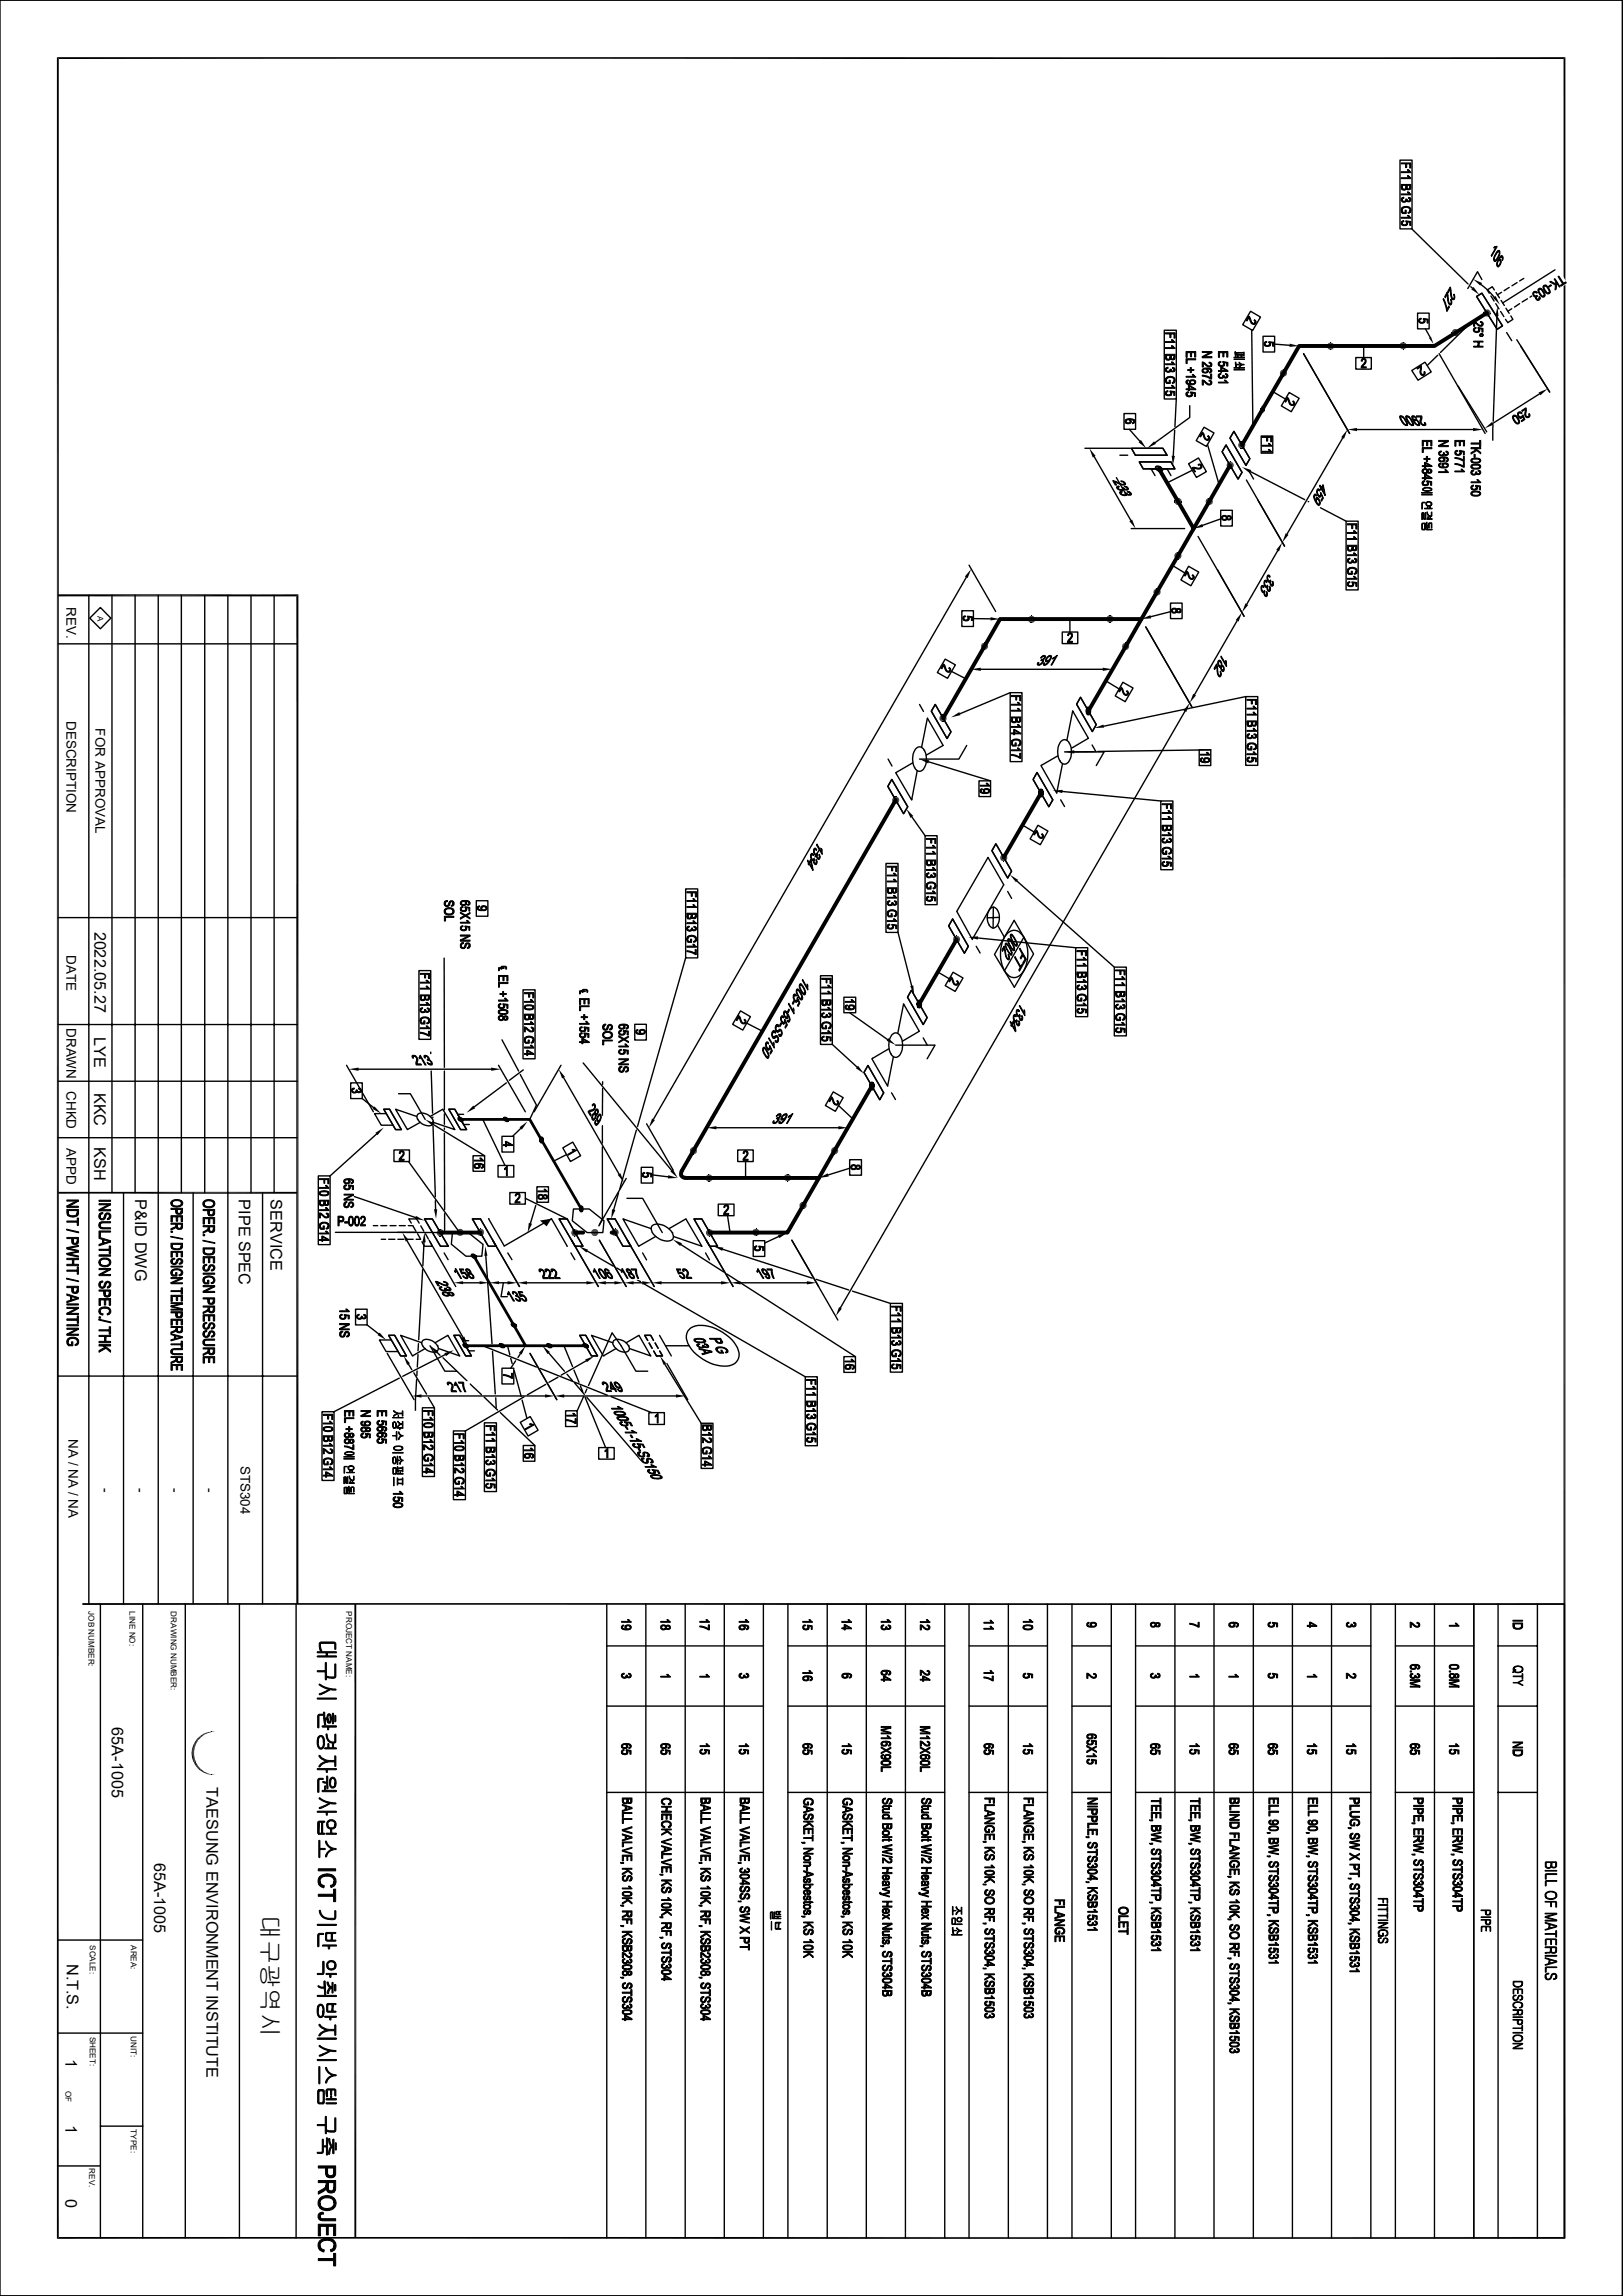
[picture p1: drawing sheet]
<svg xmlns="http://www.w3.org/2000/svg" width="297mm" height="420mm" viewBox="0 0 297 420" stroke-linecap="round" stroke-linejoin="round" font-family="sans-serif">
<defs><g id="words">
<text font-size="4.4" x="47.9" y="350.3" transform="rotate(90 47.9 350.3)">대구광역시</text>
<g font-size="3">
<text x="17.3" y="170.4" transform="rotate(90 17.3 170.4)">2022.05.27</text>
<text x="17.2" y="189.7" transform="rotate(90 17.2 189.7)">LYE</text>
<text x="17.2" y="199.8" transform="rotate(90 17.2 199.8)">KKC</text>
<text x="17.2" y="209.9" transform="rotate(90 17.2 209.9)">KSH</text>
<text x="24.7" y="219.4" transform="rotate(90 24.7 219.4)">P&amp;ID DWG</text>
<text x="43.7" y="219.4" transform="rotate(90 43.7 219.4)">PIPE SPEC</text>
<text x="49.5" y="219.4" transform="rotate(90 49.5 219.4)">SERVICE</text>
<text x="20.5" y="316" transform="rotate(90 20.5 316)">65A-1005</text>
<text x="37.8" y="326.9" transform="rotate(90 37.8 326.9)">TAESUNG ENVIRONMENT INSTITUTE</text>
<text x="28.2" y="340.7" transform="rotate(90 28.2 340.7)">65A-1005</text>
<text x="12.2" y="359.2" transform="rotate(90 12.2 359.2)">N.T.S.</text>
<text x="12" y="376.7" transform="rotate(90 12 376.7)">1</text>
<text x="12" y="388.8" transform="rotate(90 12 388.8)">1</text>
<text x="12" y="402.2" transform="rotate(90 12 402.2)">0</text>
</g>
<g font-size="2.5">
<text x="12.1" y="111" transform="rotate(90 12.1 111)">REV.</text>
<text x="12.1" y="131.9" transform="rotate(90 12.1 131.9)">DESCRIPTION</text>
<text x="17.5" y="133.2" transform="rotate(90 17.5 133.2)">FOR APPROVAL</text>
<text x="12.1" y="174.7" transform="rotate(90 12.1 174.7)">DATE</text>
<text x="12.1" y="188" transform="rotate(90 12.1 188)">DRAWN</text>
<text x="12.1" y="199.6" transform="rotate(90 12.1 199.6)">CHKD</text>
<text x="12.1" y="210" transform="rotate(90 12.1 210)">APPD</text>
<text x="12.5" y="263.2" transform="rotate(90 12.5 263.2)">NA / NA / NA</text>
<text x="44" y="268.1" transform="rotate(90 44 268.1)">STS304</text>
<text x="18.5" y="272.2" transform="rotate(90 18.5 272.2)">-</text>
<text x="24.9" y="272.2" transform="rotate(90 24.9 272.2)">-</text>
<text x="31.2" y="272.2" transform="rotate(90 31.2 272.2)">-</text>
<text x="37.6" y="272.2" transform="rotate(90 37.6 272.2)">-</text>
</g>
<g font-size="1.5">
<text x="17.8" y="112.7" transform="rotate(90 17.8 112.7)">A</text>
<text x="16.2" y="294.7" transform="rotate(90 16.2 294.7)">JOB NUMBER:</text>
<text x="23.7" y="294.7" transform="rotate(90 23.7 294.7)">LINE NO:</text>
<text x="31.2" y="294.7" transform="rotate(90 31.2 294.7)">DRAWING NUMBER:</text>
<text x="63.4" y="294.7" transform="rotate(90 63.4 294.7)">PROJECT NAME:</text>
<text x="16.5" y="355.8" transform="rotate(90 16.5 355.8)">SCALE:</text>
<text x="24" y="355.8" transform="rotate(90 24 355.8)">AREA:</text>
<text x="16.5" y="372.5" transform="rotate(90 16.5 372.5)">SHEET:</text>
<text x="24" y="372.5" transform="rotate(90 24 372.5)">UNIT:</text>
<text x="12" y="382.5" transform="rotate(90 12 382.5)">OF</text>
<text x="24" y="389.5" transform="rotate(90 24 389.5)">TYPE:</text>
<text x="16.3" y="396.6" transform="rotate(90 16.3 396.6)">REV.</text>
</g>
</g></defs>
<path d="M10.4 10.6h276.1M10.6 10.5v399M286.3 10.5v399M10.7 218.2h43.7M15.1 293.4h271.2M65 293.4v116M10.4 409.4h276.1" fill="none" stroke="#000" stroke-width=".34"/>
<g fill="none" stroke="#000" stroke-width=".25">
<path d="M0 0h296.9v419.9h-296.9zM270.2 54.2l1-.6 3.8 6-1 .6zM271.1 52.1l1.2 1 1.1 1.3M271.2 51.1l-.8-1.4-1.8 3.1M272.8 54.1l.6 1M273.5 53l-.4-.5-.9 .5 .3 .6M273.7 55.5l.6 1M273.8 53.5l.6 1M274.6 57l.6 .9M274.7 54.9l.6 1M274.8 53.5l-.8 .4M275.6 56.4l.6 .9"/>
<path d="M276.2 52.6l-.9 .6M276.5 57.8l.4 .6-1 .6-.4-.6M276.6 56.5l-.7 .4M277.6 51.7l-.9 .6M278.1 55.5l-.9 .7M278.8 50.9l-.7 .5M279.5 54.7l-.9 .5M280.7 53.9l-.7 .5M225.8 78.9l2.9 5-.7 1.2-2.9-5zM207.1 82h5.7l.8 1.3h-5.8zM208.5 84.5h5.8l.7 1.3h-5.8zM224.4 81.4l2.9 5-.7 1.2-3-5z"/>
<path d="M10.6 117.8h43.8M16.3 108.9v184.5M16.4 113.1l2-2 1.9 2-1.9 1.9zM20.5 108.9v109.3M24.7 108.9v109.3M29 108.9v184.5M33.2 108.9v109.3M37.5 108.9v109.3M41.7 108.9v184.5M45.9 108.9v109.3M50.2 108.9v109.3M167 139.5l-3.1 1.9 2.9 4.9 1.1-5.3"/>
<path d="M167.6 137a.9 .9 0 0 1 .9-.4 .9 .9 0 0 1 .7 .7 3.2 3.2 0 0 1-.5 3.6 .88 .88 0 0 1-1.3-.5 3.4 3.4 0 0 1 .2-3.4zM168.7 136.7l1-5.3 2.9 5-3.1 1.7M169.2 137.2h.1M171.2 128.9l2.8 5-.7 1.2-2.9-5zM176.9 136.4l-1.4 2.5h-7.2M193.6 138.3l-3.1 1.7 2.9 5.1 1-5.4M193.9 139.1h.1M194.1 135.7a.9 .9 0 0 1 .9-.4 .9 .9 0 0 1 .7 .7 3.2 3.2 0 0 1-.4 3.6 .88 .88 0 0 1-1.4-.5 3.4 3.4 0 0 1 .2-3.4zM194.8 137.5h7.3l-1.5 2.5M195.2 135.4l1.1-5.4 2.9 5-3.1 1.9M197.7 127.6l2.9 4.9-.7 1.3-2.9-5zM163.2 142.6l2.9 5-.7 1.2-2.9-5z"/>
<path d="M182.2 154.3l2.9 5-.7 1.3-2.9-5zM189.8 141.3l2.9 5-.8 1.3-2.8-5zM10.6 167.9h43.8M174.3 168.1l2.9 5-.7 1.3-2.9-5zM10.6 197.8h43.8M10.6 187.4h43.8M158.8 194.9l2.9 5-.7 1.3-2.9-5zM162.6 191.9l-3 1.8 2.8 5 1.1-5.4M163 192.7h.1M163.2 189.3a.9 .9 0 0 1 .9-.4 .9 .9 0 0 1 .7 .7 3.2 3.2 0 0 1-.4 3.7 .88 .88 0 0 1-1.4-.6 3.4 3.4 0 0 1 .2-3.4zM163.9 191.2h7.2l-1.4 2.5M164.3 189l1.1-5.4 2.8 5-3.1 1.9"/>
<path d="M166.8 181.1l2.9 5-.7 1.3-2.9-5zM10.6 208.1h43.8M22.6 218.2v75.2M35.3 218.2v75.2M48 218.2v75.2M70.2 202.9h1.1l2.1 3.7h-1zM72.9 200.1h2.2l2.7 4.7M76.2 204.2l-3.8-1.3 2.1 3.7 2.4-1.3M76.4 204.8h.1M76.5 203.8a2 2 0 0 1 2.8 1.7 1.43 1.43 0 0 1-2.1 0l-.6-.5a.91 .91 0 0 1-.1-1.2zM78.7 204.2l2.3-1.3 2.2 3.7-3.9-1.3M82.1 202.9h1.1l2.2 3.7h-1.1z"/>
<path d="M114.7 219.2h2.9l3.6 6.3M68.3 224.2h.8M69.7 224.2h1.1M69.8 226.7h.8M71.1 226.7h1.2M71.4 224.2h1.1M72.8 226.7h1.1M73.1 224.2h1.1M74.5 226.7h1.1M74.7 224.2h.8M75.3 223.7l-.5-.7h1.4l.5 .7M75.6 224.2l.5 1"/>
<path d="M76.2 226.7h.8M76.4 225.7l.6 1M77 224.2l.6 1M77.2 227.2l.5 .8h1.4l-.4-.8M77.7 223h1.4l2.9 5h-1.4zM77.9 225.7l.5 1M86.4 223h1.5l2.9 5h-1.4zM89.4 222.9l2.9 5 8.6-5 2.9 5.1M102.3 223h1.5l2.9 5h-1.5zM111.1 223h1.5l2.8 5h-1.4zM127 223h1.4l2.9 5h-1.4zM10.6 251.7h43.8"/>
<path d="M71.1 244.3h1.1l2.2 3.7h-1.1zM77.2 245.6l-3.9-1.3 2.2 3.7 2.3-1.3M77.3 245.2a2 2 0 0 1 2.9 1.7 1.43 1.43 0 0 1-2.1 0l-.6-.5a.91 .91 0 0 1-.2-1.2zM78.7 246.2l2.7 4.6h2.2M79.6 245.6l2.4-1.3 2.1 3.7-3.8-1.3M80.1 246.2h.1M83.1 244.3h1l2.2 3.7h-1.1zM106.1 244.3h1.1l2.1 3.7h-1.1zM112.1 245.6l-3.9-1.3 2.2 3.7 2.3-1.3M112.3 245.2a2 2 0 0 1 2.8 1.7 1.43 1.43 0 0 1-2.1 0l-.5-.5a.91 .91 0 0 1-.2-1.2zM113.7 246.2l2.7 4.6h2.1M114.6 245.6l2.3-1.3 2.2 3.7-3.9-1.3"/>
<path d="M115.1 246.2h.1M18.4 293.4v116M26.1 293.4v116M33.9 293.4v116M43.8 293.4v116M54.2 293.4v116M269.7 293.4v116M274.2 293.4v116M281.3 293.4v116M286.3 293.4v116M274.2 301.1h7.1M274.2 312.1h7.1"/>
<path d="M274.2 327.9h7.1M10.6 354.9h15.5M10.6 371.9h15.5M10.6 396.2h7.8M18.4 388.9h7.7"/>
</g>
<path d="M10.6 108.9h44M54.4 108.7v184.7" fill="none" stroke="#000" stroke-width=".38"/>
<g fill="#000">
<path d="M269.6 51.1l1.6 .7-.3 .4zM273.2 54.5l.5-.4 .8 1.7zM99.4 223.8l1.5-.9-.9 1.4zM98.8 223.3l2.1-.4-1.5 .9zM35.1 320v1.4zM35.6 318.7l-.1 1.6v-1.4zM35.6 318.7l-.1 1.6zM35.7 318.6l-.1 1zM35.9 318.3l-.2 1.2v-.9zM35.9 318.3v.6l-.2 .6zM36.1 318l-.2 .9v-.6zM36.1 318v.6l-.2 .3z"/>
<path d="M36.1 318l.2-.1-.2 .7zM36.3 317.9v.4l-.2 .3zM36.3 317.9l.4-.4-.4 .8zM36.7 317.5v.4l-.4 .4zM36.7 317.5h.1l-.1 .4zM36.8 317.5l-.1 .4zM36.8 317.5l.5-.4-.5 .7zM37.3 317.1v.3l-.5 .4zM37.3 317.1v.3zM37.3 317.1l.7-.2-.7 .4zM37.3 317.3l.7-.4v.1zM38 316.9v.1z"/>
<path d="M38 316.9l.7-.2-.7 .3zM38 317l.7-.3zM38.7 316.7h.8zM35.5 321.1l.1 .7-.1 .7zM35.6 321.8v.9l-.1-.2zM35.6 321.8v.9zM35.7 321.9v.9zM35.7 321.9l.2 .6-.2 .3zM35.9 322.5v.6l-.2-.3zM35.9 322.5l.2 .3-.2 .3zM36.1 322.8v.6l-.2-.3zM36.1 322.8l.2 .3-.2 .3z"/>
<path d="M36.3 323.1v.5l-.2-.2zM36.3 323.1l.4 .4-.4 .1zM36.3 323.6l.4-.1v.4zM36.7 323.5l.1 .1-.1 .3zM36.8 323.6v.3h-.1zM36.8 323.6l.5 .4-.5-.1zM36.8 323.9l.5 .1v.3zM37.3 324v.3zM37.3 324.1v.2zM37.3 324.1l.7 .3-.7-.1zM37.3 324.3l.7 .1v.1zM38 324.4v.1z"/>
<path d="M38 324.4l.7 .2-.7-.1zM38 324.5l.7 .2zM38.7 324.6l.8 .1z"/>
</g>
<g fill="none" stroke="#000" stroke-width=".18">
<path d="M271.2 53.6h.1M272.2 53h.1M275 59.6h.1M275.9 59h.1M207.8 83.3h.1M208.6 84.6h.1M213.6 83.3h.1M214.3 84.5h.1M224.4 81.4h.1M225.2 80h.1M227.3 86.4h.1M228 85.1h.1"/>
<path d="M169.7 131.4h.1M170.4 130.1h.1M172.6 136.4h.1M173.4 135h.1M190.6 140h.1M196.3 130h.1M197.1 128.7h.1M199.2 135h.1M199.9 133.8h.1M163.2 142.6h.1M163.9 141.4h.1M166.1 147.6h.1"/>
<path d="M166.9 146.2h.1M180.8 156.8h.1M181.6 155.5h.1M189.8 141.3h.1M192.7 146.3h.1M193.4 145.1h.1M174.3 168.1h.1M175.1 166.8h.1M177.2 173.1h.1M177.9 171.9h.1M183.7 161.8h.1M184.4 160.6h.1"/>
<path d="M158.8 194.9h.1M159.6 193.5h.1M161.7 199.9h.1M162.4 198.7h.1M165.4 183.6h.1M166.1 182.3h.1M168.2 188.6h.1M169 187.4h.1M71.3 202.9h.1M72.5 202.9h.1M73.4 206.6h.1M74.5 206.6h.1"/>
<path d="M81 202.9h.1M82.3 202.9h.1M83.2 206.6h.1M84.3 206.6h.1M76.2 223h.1M77.9 223h.1M79.1 228h.1M80.6 228h.1M87.9 223h.1M89.5 223h.1M90.8 228h.1M92.2 228h.1"/>
<path d="M100.9 223h.1M102.5 223h.1M103.8 228h.1M105.2 228h.1M112.6 223h.1M114.1 223h.1M115.4 228h.1M116.9 228h.1M125.5 223h.1M127.1 223h.1M128.4 228h.1M129.9 228h.1"/>
<path d="M72.2 244.3h.1M73.3 244.3h.1M74.4 248h.1M75.6 248h.1M82 244.3h.1M83.1 244.3h.1M84.1 248h.1M85.3 248h.1M107.2 244.3h.1M108.2 244.3h.1M109.3 248h.1M110.5 248h.1"/>
<path d="M116.9 244.3h.1M118 244.3h.1M119.1 248h.1M120.3 248h.1M35.4 318.9v3.6"/>
</g>
<path d="M35.2 319.3v2.9" fill="none" stroke="#000" stroke-width=".21"/>
<g fill="#000" stroke="#000" stroke-width=".18">
<path d="M12.2 219.5h2.2v.2h-2.2z" fill-rule="evenodd"/>
<path d="M12.2 220.6l1.7-.9h.5l-1.7 .9z" fill-rule="evenodd"/>
<path d="M18.1 219.5h2.1v.3h-2.1z" fill-rule="evenodd"/>
<path d="M31.4 219.7l.7-.3 .7 .1 .4 .2v.4l-.1-.3-.2-.1h-1.2l-.2 .3v.6l-.3-.4z" fill-rule="evenodd"/>
<path d="M37.3 219.8l.5-.3h.8l.5 .2v.5l-.4-.5h-.9l-.4 .3v.7l-.3-.4v-.3z" fill-rule="evenodd"/>
<path d="M12.2 224.8l2.2 .5v.2l-2.2-.5z" fill-rule="evenodd"/>
<path d="M12.2 233.8l2.2 .5v.1l-2.2-.4z" fill-rule="evenodd"/>
<path d="M12.2 238.5h2.2v.2h-2.2z" fill-rule="evenodd"/>
<path d="M12.5 221.4v.4a.8 .8 0 0 0 1.1 .6 .55 .55 0 0 0 .5-.6v.7l-.6 .1h-.6l-.4-.2z" fill-rule="evenodd"/>
<path d="M13.4 226.6v.4a.38 .38 0 0 0 .4 .4 .38 .38 0 0 0 .3-.4v.6l-.8-.1z" fill-rule="evenodd"/>
<path d="M13.4 235.5v.5a.38 .38 0 0 0 .4 .3 .38 .38 0 0 0 .3-.3v.5h-.7z" fill-rule="evenodd"/>
<path d="M12.2 221.2h2.2l-.1 1-.2 .2v-1h-1.6l-.1 1-.2-.5z" fill-rule="evenodd"/>
<path d="M12.2 223.4h1.9v-.6h.3v1.4h-.3v-.6h-1.9z" fill-rule="evenodd"/>
<path d="M12.2 226.4h2.2v.9l-.3 .2v-.9h-.7l-.1 .9-.2-.3v-.6h-.9z" fill-rule="evenodd"/>
<path d="M12.2 228.2l2.2-.4v.2l-1.5 .3z" fill-rule="evenodd"/>
<path d="M12.2 228.2l2.2 .5v.3l-.3-.1-1.9-.4z" fill-rule="evenodd"/>
<path d="M12.2 229.3l1.9-.4 .3 .1-1.6 .4z" fill-rule="evenodd"/>
<path d="M12.2 229.3l2.2 .4v.3l-2.2-.5z" fill-rule="evenodd"/>
<path d="M12.2 232.3h1.9v-.6h.3v1.4h-.3v-.6h-1.9z" fill-rule="evenodd"/>
<path d="M12.2 235.3h2.2l-.1 1.1-.2 .1v-1h-.7l-.1 1-.2-.3v-.7h-.9z" fill-rule="evenodd"/>
<path d="M12.2 236.7l2.2 .7v.2l-1.3-.4-.2 .6v-.7l-.7-.2z" fill-rule="evenodd"/>
<path d="M12.2 238l.7-.2 .2-.6v.5l1-.3 .3 .2-2.2 .7z" fill-rule="evenodd"/>
<path d="M12.2 220.6h2.2v.3h-2.2z" fill-rule="evenodd"/>
<path d="M12.2 231.3h1.1l.2-.9v.9h.9v.2h-2.2z" fill-rule="evenodd"/>
<path d="M12.2 230.2h2.2v.2h-.9l-.2 .9v-.9h-1.1z" fill-rule="evenodd"/>
<path d="M12.2 239.1h2.2v.3h-2.2z" fill-rule="evenodd"/>
<path d="M12.2 240.2l1.7-.8h.5l-1.7 .8z" fill-rule="evenodd"/>
<path d="M18.1 229.5h2.1v.3h-2.1z" fill-rule="evenodd"/>
<path d="M18.4 221.9l.4-.1v.2l-.3 .2-.2 .3z" fill-rule="evenodd"/>
<path d="M18.3 234.4l.5-.1v.2a.5 .5 0 0 0-.5 .5z" fill-rule="evenodd"/>
<path d="M20 222.5v.5l-.4 .1v-.2l.4-.2z" fill-rule="evenodd"/>
<path d="M19.6 235.4l.3-.1 .1-.3v.5l-.4 .1z" fill-rule="evenodd"/>
<path d="M19.2 236.2v.4a.38 .38 0 0 0 .4 .4 .38 .38 0 0 0 .4-.4v.6h-.7h-.1z" fill-rule="evenodd"/>
<path d="M18.2 230.5l.6-.4 .9 .1 .4 .2-.1 .5-.2-.4-.7-.2a.67 .67 0 0 0-.8 .6v.5l-.2-.4z" fill-rule="evenodd"/>
<path d="M18.2 223.6h.1v.5a.54 .54 0 0 0 .7 .5h1.2v.2l-1.7-.1a.73 .73 0 0 1-.3-1.1z" fill-rule="evenodd"/>
<path d="M18.4 223.6l1.8-.1v.2h-1.2a.49 .49 0 0 0-.7 .4z" fill-rule="evenodd"/>
<path d="M18.1 226.3l2.1 .6v.3l-1.2-.4-.2 .6v-.7l-.7-.2z" fill-rule="evenodd"/>
<path d="M18.1 227.6l.7-.2 .2-.6v.6l.9-.3 .3 .1-2.1 .7z" fill-rule="evenodd"/>
<path d="M18.1 228.5h1.9v-.6h.2v1.4h-.2v-.6h-1.9z" fill-rule="evenodd"/>
<path d="M18.1 236h2.1v1l-.2 .2v-1h-.8v1l-.2-.3v-.7h-.9z" fill-rule="evenodd"/>
<path d="M18.1 237.5h2.1v1.3h-.2v-1h-.7v.9h-.2v-.9h-.7v1h-.3z" fill-rule="evenodd"/>
<path d="M18.1 221.3h2.1v.2h-2.1z" fill-rule="evenodd"/>
<path d="M18.1 220.2h2.1v.2h-2.1z" fill-rule="evenodd"/>
<path d="M18.1 221.3l1.7-.9h.4l-1.6 .9z" fill-rule="evenodd"/>
<path d="M18.1 225.2h2.1v.2h-1.8v.8h-.3z" fill-rule="evenodd"/>
<path d="M18.1 233.1h2.1v.2h-2.1z" fill-rule="evenodd"/>
<path d="M18.1 232h2.1v.2h-2.1z" fill-rule="evenodd"/>
<path d="M18.1 233.1l1.7-.9h.4l-1.6 .9z" fill-rule="evenodd"/>
<path d="M18.2 222h.1v.5a.39 .39 0 0 0 .5 .4 .39 .39 0 0 0 .3-.5 .59 .59 0 0 1 .9-.4 .59 .59 0 0 1 0 1v-.5a.35 .35 0 0 0-.4-.4 .35 .35 0 0 0-.3 .4v.3a.65 .65 0 0 1-1 .2 .65 .65 0 0 1-.1-1z" fill-rule="evenodd"/>
<path d="M18.3 230.9l.1 .3 .3 .2 .8 .1 .5-.3 .1-.8 .2 .4-.1 .6-.4 .2-.5 .1-.8-.1-.2-.2z" fill-rule="evenodd"/>
<path d="M18.3 234.4v.6a.39 .39 0 0 0 .5 .5 .39 .39 0 0 0 .3-.6v-.1a.6 .6 0 0 1 1-.3 .6 .6 0 0 1-.1 1v-.5a.36 .36 0 0 0-.4-.4 .36 .36 0 0 0-.3 .5v.3a.67 .67 0 0 1-1.1 .1 .67 .67 0 0 1 .1-1.1z" fill-rule="evenodd"/>
<path d="M18.2 239.4l.4-.3h.8l.5 .1 .3 .4a.58 .58 0 0 1-.2 .8v-.5a.92 .92 0 0 0-1.4-.5l-.3 .3v.6l-.2-.3z" fill-rule="evenodd"/>
<path d="M31.2 226.1l2.2 .5v.1l-2.2-.4z" fill-rule="evenodd"/>
<path d="M31.3 225.2h.3v.2h-.3z" fill-rule="evenodd"/>
<path d="M31.3 231.6h2.1v.2h-2.1z" fill-rule="evenodd"/>
<path d="M31.5 230.3l.5-.1v.1l-.3 .1-.2 .4z" fill-rule="evenodd"/>
<path d="M31.3 224.7l.8-.3 .1-.2 .1 .3-.3 .2-.7 .3z" fill-rule="evenodd"/>
<path d="M31.4 232.4l.1-.1v.6l.2 .3h.4v-.4h.3v.6h-.8l-.2-.1-.2-.4z" fill-rule="evenodd"/>
<path d="M32.4 221.2v.4a.38 .38 0 0 0 .4 .4 .38 .38 0 0 0 .3-.4v.5h-.6l-.2-.1z" fill-rule="evenodd"/>
<path d="M31.5 227.6v.3a.89 .89 0 0 0 1.4 .4l.2-.1v-.3l.1 .5-.2 .1-1 .1-.4-.1z" fill-rule="evenodd"/>
<path d="M32.8 231.1l.3-.1 .1-.3v.5l-.4 .1z" fill-rule="evenodd"/>
<path d="M32.7 233.2h.3l.2-.4-.1 .5-.3 .1z" fill-rule="evenodd"/>
<path d="M32.5 223.9v.4a.36 .36 0 0 0 .3 .4 .36 .36 0 0 0 .4-.3v.4h-.7z" fill-rule="evenodd"/>
<path d="M31.3 234.6l2.1 .1v.1h-2.1z" fill-rule="evenodd"/>
<path d="M31.3 233.7h2.1v.2h-2.1z" fill-rule="evenodd"/>
<path d="M31.3 234.6l1.6-.7h.5l-1.7 .8z" fill-rule="evenodd"/>
<path d="M31.3 239.5h1.8l.3 .1h-2.1z" fill-rule="evenodd"/>
<path d="M31.3 238.3h2.1v.2h-2.1z" fill-rule="evenodd"/>
<path d="M31.3 221h2.1v.8l-.3 .3v-.9h-.7l-.1 .8-.1-.1-.1-.7h-.8z" fill-rule="evenodd"/>
<path d="M31.3 222.4h2.1v1h-.3v-.8h-.6v.8h-.2v-.8h-.8v.9h-.2z" fill-rule="evenodd"/>
<path d="M31.3 223.7h2.1v1l-.2 .1v-.9h-.7l-.1 .9-.1-.3-.1-.6h-.9z" fill-rule="evenodd"/>
<path d="M31.3 227.4h2.1v.9l-.2 .1-.1-.8h-1.6v.8l-.2-.3z" fill-rule="evenodd"/>
<path d="M31.3 228.9h2.1v1h-.3v-.8h-.6v.8h-.2v-.8h-.8v.9h-.2z" fill-rule="evenodd"/>
<path d="M31.3 236.1h1.8v-.5h.3v1.1h-.3v-.4h-1.8z" fill-rule="evenodd"/>
<path d="M31.3 236.9h2.1v1.1h-.3v-.8h-.6v.7h-.2v-.7h-.8v.8h-.2z" fill-rule="evenodd"/>
<path d="M31.3 238.9l2.1 .5v.2l-2.1-.5z" fill-rule="evenodd"/>
<path d="M31.3 238.9l1.8-.4h.3l-1.7 .5z" fill-rule="evenodd"/>
<path d="M31.5 220.1a1.03 1.03 0 0 0 1.6 .2l.1-.6 .2 .3v.3l-.6 .5-1.1-.1-.2-.1z" fill-rule="evenodd"/>
<path d="M31.4 230.4l.1-.1v.5a.42 .42 0 0 0 .5 .3 .42 .42 0 0 0 .3-.6 .56 .56 0 0 1 .9-.2 .56 .56 0 0 1 0 .9v-.5a.35 .35 0 0 0-.4-.3 .35 .35 0 0 0-.3 .4v.2a.63 .63 0 0 1-.9 .3 .63 .63 0 0 1-.2-.9z" fill-rule="evenodd"/>
<path d="M31.5 232.3l.7-.2h.6l.4 .2 .2 .4v.3l-.2 .3v-.5a.92 .92 0 0 0-1.4-.4l-.2 .1-.1 .3z" fill-rule="evenodd"/>
<path d="M37.1 226.9l2.2 .4v.2l-2.2-.5z" fill-rule="evenodd"/>
<path d="M37.2 225.8h.3v.3h-.3z" fill-rule="evenodd"/>
<path d="M37.2 232.9h2.1v.2h-2.1z" fill-rule="evenodd"/>
<path d="M37.4 231.4l.4-.1v.2l-.3 .1-.1 .3z" fill-rule="evenodd"/>
<path d="M37.2 225.3l.8-.4 .1-.2v.3l-.2 .2-.7 .4z" fill-rule="evenodd"/>
<path d="M37.2 240l.8-.4 .1-.2v.3l-.2 .2-.7 .4z" fill-rule="evenodd"/>
<path d="M37.3 233.7l.1 .6 .2 .4h.4v-.5h.2v.7h-.7l-.2-.2-.2-.7z" fill-rule="evenodd"/>
<path d="M38.3 221.4v.4a.38 .38 0 0 0 .4 .4 .38 .38 0 0 0 .3-.4v.6h-.7z" fill-rule="evenodd"/>
<path d="M38.3 237.6v.4a.38 .38 0 0 0 .4 .4 .38 .38 0 0 0 .3-.4v.5h-.7z" fill-rule="evenodd"/>
<path d="M38.4 224.4v.4a.34 .34 0 0 0 .2 .5 .34 .34 0 0 0 .4-.4v.5h-.6z" fill-rule="evenodd"/>
<path d="M37.4 228.5v.3a.83 .83 0 0 0 1.3 .5l.2-.1 .1-.4 .1 .6-.4 .1-.8 .1-.5-.2z" fill-rule="evenodd"/>
<path d="M38.7 232.3l.2-.1 .2-.3-.1 .5-.3 .1z" fill-rule="evenodd"/>
<path d="M38.6 234.7l.4-.3 .1-.2-.1 .5-.3 .1z" fill-rule="evenodd"/>
<path d="M37.2 236.2h2.1v.2h-2.1z" fill-rule="evenodd"/>
<path d="M37.2 235.2h2.1v.2h-2.1z" fill-rule="evenodd"/>
<path d="M37.2 236.2l1.6-.8h.5l-1.7 .8z" fill-rule="evenodd"/>
<path d="M37.2 221.2h2.1l-.1 1-.2 .1v-.9h-.7l-.1 .9-.2-.3v-.6h-.8z" fill-rule="evenodd"/>
<path d="M37.2 222.7h2.1v1.2h-.3v-1h-.6v.9h-.3v-.9h-.7v1h-.2z" fill-rule="evenodd"/>
<path d="M37.2 224.2h2.1l-.1 1-.1 .1-.1-.9h-.6l-.1 .9-.2-.9h-.9z" fill-rule="evenodd"/>
<path d="M37.2 228.3h2.1l-.1 .9-.1 .2-.1-.9h-1.6v.9l-.2-.3z" fill-rule="evenodd"/>
<path d="M37.2 229.9h2.1v1.1h-.3v-.9h-.6v.9h-.3v-.9h-.7v1h-.2z" fill-rule="evenodd"/>
<path d="M37.2 237.4h2.1l-.1 .9-.2 .2v-.9h-.7l-.1 .9-.2-.3v-.6h-.8z" fill-rule="evenodd"/>
<path d="M37.2 238.9h2.1l-.1 1-.1 .1-.1-.9h-.6l-.1 .9-.2-.9h-.9z" fill-rule="evenodd"/>
<path d="M37.4 220.2v.2l.4 .3h.8a.5 .5 0 0 0 .5-.5v-.5l.2 .4v.2a1.16 1.16 0 0 1-1.7 .5l-.2-.1z" fill-rule="evenodd"/>
<path d="M37.3 231.5l.1-.1v.5a.39 .39 0 0 0 .4 .4 .39 .39 0 0 0 .3-.5 .58 .58 0 0 1 .9-.4 .58 .58 0 0 1 .1 1v-.5a.35 .35 0 0 0-.4-.4 .35 .35 0 0 0-.3 .5 .63 .63 0 0 1-.9 .5 .63 .63 0 0 1-.2-1z" fill-rule="evenodd"/>
<path d="M37.4 233.6l.6-.2 .8 .1 .4 .3 .1 .3-.2 .6v-.6a.89 .89 0 0 0-1.4-.4l-.2 .1-.1 .4z" fill-rule="evenodd"/>
<path d="M12.2 242.3h2.2v.2h-2.2z" fill-rule="evenodd"/>
<path d="M12.4 245v-.1v.5l.3 .6h.4v-.6h.2v.8l-.8-.1-.3-.7z" fill-rule="evenodd"/>
<path d="M14.2 245.4v.6l-.4 .1-.1-.1 .4-.2z" fill-rule="evenodd"/>
<path d="M12.2 241.3h1.9v-.6h.3v1.4h-.3v-.6h-1.9z" fill-rule="evenodd"/>
<path d="M12.2 240.2h2.2v.3h-2.2z" fill-rule="evenodd"/>
<path d="M12.2 244.1h2.2v.2h-2.2z" fill-rule="evenodd"/>
<path d="M12.2 243h2.2v.2h-2.2z" fill-rule="evenodd"/>
<path d="M12.2 244.1l1.7-.9h.5l-1.7 .9z" fill-rule="evenodd"/>
<path d="M12.4 244.9l.4-.3h1l.4 .3 .2 .3v.5l-.2 .3v-.6a.96 .96 0 0 0-1.6-.3l-.2 .3z" fill-rule="evenodd"/>
<path d="M18.1 241.3l2.2 .5v.2l-2.2-.5z" fill-rule="evenodd"/>
<path d="M18.1 240.9h.3v.2h-.3z" fill-rule="evenodd"/>
<path d="M18.3 239.9l.2 .3 .4 .1-.1 .3-.5-.3z" fill-rule="evenodd"/>
<path d="M18.1 247.1l1.1-.6 .2 .1-1.3 .8z" fill-rule="evenodd"/>
<path d="M20 239.9v.5l-.4 .1v-.2l.4-.2z" fill-rule="evenodd"/>
<path d="M18.1 243.2h1.9v-.5h.2v1.4h-.2v-.6h-1.9z" fill-rule="evenodd"/>
<path d="M18.1 245.4h1l.3-.9v.9h.8v.2h-2.1z" fill-rule="evenodd"/>
<path d="M18.1 244.3h2.1v.2h-.8l-.3 .9v-.9h-1z" fill-rule="evenodd"/>
<path d="M18.8 246.2h.4l1 .8v.4z" fill-rule="evenodd"/>
<path d="M18.1 246h2.1v.2h-2.1z" fill-rule="evenodd"/>
<path d="M31.3 243.7l.8-.4 .1-.2 .1 .3-.3 .2-.7 .3z" fill-rule="evenodd"/>
<path d="M31.3 249.2l.8-.4 .1-.3v.5l-.9 .4z" fill-rule="evenodd"/>
<path d="M32.4 240.2v.3a.38 .38 0 0 0 .4 .4 .38 .38 0 0 0 .3-.4v.5h-.7z" fill-rule="evenodd"/>
<path d="M32.5 242.8v.4a.36 .36 0 0 0 .3 .4 .36 .36 0 0 0 .4-.3v.5h-.7z" fill-rule="evenodd"/>
<path d="M32.5 248.3v.5a.36 .36 0 0 0 .3 .3 .36 .36 0 0 0 .4-.3v.4h-.7z" fill-rule="evenodd"/>
<path d="M31.3 239.9h2.1v.8l-.3 .3v-.8h-.7l-.1 .8-.1-.2-.1-.6h-.8z" fill-rule="evenodd"/>
<path d="M31.3 241.3h2.1v1.1h-.3v-.9h-.6v.8h-.2v-.8h-.8v.9h-.2z" fill-rule="evenodd"/>
<path d="M31.3 242.7h2.1v.9l-.2 .1v-.9h-.7l-.1 .9-.1-.2-.1-.7h-.9z" fill-rule="evenodd"/>
<path d="M31.3 244l2.1 .5v.2l-1.2-.4-.3 .6v-.6l-.6-.2z" fill-rule="evenodd"/>
<path d="M31.3 245.1l.6-.2 .3-.6v.6l.9-.3 .3 .1-2.1 .6z" fill-rule="evenodd"/>
<path d="M31.3 245.8h1.8v-.5h.3v1.2h-.3v-.5h-1.8z" fill-rule="evenodd"/>
<path d="M31.3 246.9l.2-.1v.4a.45 .45 0 0 0 .7 .4h1.2v.2h-1.7a.57 .57 0 0 1-.4-.9z" fill-rule="evenodd"/>
<path d="M31.5 246.8l1.9-.1v.2h-1.2a.5 .5 0 0 0-.7 .3z" fill-rule="evenodd"/>
<path d="M31.3 248.2h2.1v.9l-.2 .1v-.9h-.7v.9l-.2-.2-.1-.7h-.9z" fill-rule="evenodd"/>
<path d="M31.3 249.6h2.1v1.1h-.3v-.9h-.6v.8h-.2v-.8h-.8v.9h-.2z" fill-rule="evenodd"/>
<path d="M37.4 242l.4-.1v.2l-.3 .2-.1 .3z" fill-rule="evenodd"/>
<path d="M37.4 243.5l.4-.1v.2l-.3 .2-.1 .3z" fill-rule="evenodd"/>
<path d="M37.2 247.7l.8-.5 .1-.2v.4l-.2 .2-.7 .3z" fill-rule="evenodd"/>
<path d="M38.4 239.1v.5a.34 .34 0 0 0 .3 .4 .34 .34 0 0 0 .3-.4v.5h-.6z" fill-rule="evenodd"/>
<path d="M38.7 242.9h.2l.2-.4-.1 .5-.3 .1z" fill-rule="evenodd"/>
<path d="M38.7 244.4l.2-.1 .2-.3-.1 .5-.3 .1z" fill-rule="evenodd"/>
<path d="M38.4 246.8v.4a.34 .34 0 0 0 .2 .4 .34 .34 0 0 0 .4-.3v.5l-.6-.1z" fill-rule="evenodd"/>
<path d="M37.2 240.5h2.1v1.1h-.3v-.9h-.6v.9h-.3v-.9h-.7v1h-.2z" fill-rule="evenodd"/>
<path d="M37.2 245.2l.2-.1v.4a.46 .46 0 0 0 .7 .5h1.2v.2h-1.5a.64 .64 0 0 1-.6-.3 .64 .64 0 0 1 0-.7z" fill-rule="evenodd"/>
<path d="M37.4 245l1.9-.1v.3h-1.2a.49 .49 0 0 0-.7 .3z" fill-rule="evenodd"/>
<path d="M37.2 246.5h2.1l-.1 1.1-.1 .1-.1-.9h-.6l-.1 .9-.2-.9h-.9z" fill-rule="evenodd"/>
<path d="M37.2 248.2h2.1v1.1h-.3v-.9h-.6v.8h-.3v-.8h-.7v.9h-.2z" fill-rule="evenodd"/>
<path d="M37.3 242.1l.1-.1v.6a.39 .39 0 0 0 .4 .3 .39 .39 0 0 0 .3-.5 .58 .58 0 0 1 .9-.4 .58 .58 0 0 1 .1 1v-.5a.35 .35 0 0 0-.4-.4 .35 .35 0 0 0-.3 .5l-.1 .3a.62 .62 0 0 1-.9 .2 .62 .62 0 0 1-.1-1z" fill-rule="evenodd"/>
<path d="M37.3 243.6l.1-.1v.6a.39 .39 0 0 0 .4 .3 .39 .39 0 0 0 .3-.5 .58 .58 0 0 1 .9-.4 .58 .58 0 0 1 .1 1v-.5a.35 .35 0 0 0-.4-.4 .35 .35 0 0 0-.3 .5l-.1 .2a.62 .62 0 0 1-.9 .2 .62 .62 0 0 1-.1-.9z" fill-rule="evenodd"/>
<path d="M276.9 296.4h1.7v.1h-1.7z" fill-rule="evenodd"/>
<path d="M277.1 297.1v.2a.74 .74 0 0 0 1.2 .4l.1-.4 .1 .6h-.2l-.9 .1-.3-.1z" fill-rule="evenodd"/>
<path d="M276.9 296.9h1.7v.8l-.1 .2-.1-.8h-1.3v.8l-.2-.4z" fill-rule="evenodd"/>
<path d="M58.6 300.8l.1 .6 .2 .5-.1 .1h-.2z" fill-rule="evenodd"/>
<path d="M58.3 313.6h.8v.2h-.7l-.1 2.3-.2-.1v-2.1z" fill-rule="evenodd"/>
<path d="M58.3 317.6l.5-.1 .3 .2 .1 1a.68 .68 0 0 0-.7-1l-.2 .4v.6z" fill-rule="evenodd"/>
<path d="M58.3 317.8v.9a.88 .88 0 0 0 .5 1l.3-.4 .1-1.5 .2 .5v.6a.79 .79 0 0 1-.2 .8 .79 .79 0 0 1-.8 .2l-.4-.8v-.8z" fill-rule="evenodd"/>
<path d="M59.5 314.5l.1 .8-.1 .3z" fill-rule="evenodd"/>
<path d="M58.4 309.8l1.8-.8v.2l-.1 .1-1.3 .6a.21 .21 0 0 1-.2 .1 .21 .21 0 0 1-.2-.2z" fill-rule="evenodd"/>
<path d="M59.2 313.2a.45 .45 0 0 1 .2 .7v.4h.4a.52 .52 0 0 1 .6-.7l.1 .8-.1-.4a.19 .19 0 0 0-.1-.2 .19 .19 0 0 0-.2 .1l-.1 1.2-.2-.6h-.3l-.1 1.1-.2-1.2z" fill-rule="evenodd"/>
<path d="M60.5 313.6l.1 .4a1.15 1.15 0 0 1-.3 1.2l-.3-.1v-.7v.3a.19 .19 0 0 0 .1 .2 .19 .19 0 0 0 .3-.1z" fill-rule="evenodd"/>
<path d="M60.9 313.4l.1 .1v1.8h-.1z" fill-rule="evenodd"/>
<path d="M58.5 300.4h2.8l.2 .3v.9l-.2 .1-.1-1.1h-2.5l-.1 1.3-.2-.6v-.6z" fill-rule="evenodd"/>
<path d="M58.1 305.6h1.4v-1.4l.2-.1v2.5l.6 .1h.8h.2v-2.3h.2v2.3l-.2 .3h-1.1l-.5-.2-.1 .5-.1-.1v-1.4h-1.4z" fill-rule="evenodd"/>
<path d="M61.3 313.8l.2 .1v1l-.2 .1z" fill-rule="evenodd"/>
<path d="M59.6 317.2h.2l.1 .1a1.1 1.1 0 0 0 1.4 1.3v-1.3l.1-.1 .1 1.4a.42 .42 0 0 1-.6 .3 1.39 1.39 0 0 1-1.3-1.7z" fill-rule="evenodd"/>
<path d="M58.4 308.1l1.2 .6 1.4 .2a.22 .22 0 0 1 .3 0 .22 .22 0 0 1 .1 .3l-.9-.1-.3 .1v-.2l-1.4-.5-.4-.3z" fill-rule="evenodd"/>
<path d="M58.1 302.9h1.6l.2-.6v.6h1.6l.1 .1-3.5 .1z" fill-rule="evenodd"/>
<path d="M58.1 302.1h3.4l.1 .2h-1.7l-.2 .6v-.6h-1.6z" fill-rule="evenodd"/>
<path d="M58.1 310.6h3.4l.1 .1-3.4 .1z" fill-rule="evenodd"/>
<path d="M59 315.7h2.5l.1 .1-1.4 .1v.5h-.2l-.1-.5h-.8z" fill-rule="evenodd"/>
<path d="M60 318.9l.2 .1v.7h.6v-.7l.2-.1v.8h.5l.1 .2h-2.2l.1-.2h.5z" fill-rule="evenodd"/>
<path d="M276.9 305.1l.1-.1v.7z" fill-rule="evenodd"/>
<path d="M277 305l.1 .6 .2-.2 .1 .1-.2 .3-.4 .1 .2-.2z" fill-rule="evenodd"/>
<path d="M277.2 305.7l.3 .2h.5l.4-.2 .2-.3v.3l-.6 .3-.7-.1z" fill-rule="evenodd"/>
<path d="M276.9 319.6h1.7v.1h-1.7z" fill-rule="evenodd"/>
<path d="M276.9 318.6h1.7v.2h-1.7z" fill-rule="evenodd"/>
<path d="M276.9 319.6l1.4-.8h.3l-1.4 .8z" fill-rule="evenodd"/>
<path d="M276.9 306.6h1.7v-.4l.1 .9h-.1v-.4h-1.7z" fill-rule="evenodd"/>
<path d="M277 305l.4-.2h.8l.4 .3 .1 .3-.1 .3-.1-.6-.3-.2h-.8l-.3 .2-.1 .3z" fill-rule="evenodd"/>
<path d="M276.9 307.8a2.07 2.07 0 0 1 1.8 .5h-.1a1.96 1.96 0 0 0-1.7-.5z" fill-rule="evenodd"/>
<path d="M277.7 307.8l1-.5-.8 .5z" fill-rule="evenodd"/>
<path d="M58.3 325.4l.8-.1 .1 .1-.8 .1v2.3l-.2 .1-.1-2.3z" fill-rule="evenodd"/>
<path d="M58.2 333.2l.2-.1 1 .1v.1h-.3l-.3 2v-2l-.4 .1-.1 2.1-.2-.3z" fill-rule="evenodd"/>
<path d="M58.4 333.5v1.8h.4l.3-2v2l.3 .1v.1h-1.1z" fill-rule="evenodd"/>
<path d="M58.4 336.6l.1 .1v1.4l1 .1v.1h-1v1.5l-.2-.1z" fill-rule="evenodd"/>
<path d="M59.1 325.9l.7 .1v.2l-.7-.1z" fill-rule="evenodd"/>
<path d="M58.5 322.8l.7-.4 .6-.2v.2l-.9 .3-.4 .5a.23 .23 0 0 1-.1-.2 .23 .23 0 0 1 .1-.2z" fill-rule="evenodd"/>
<path d="M59.8 324.9a.38 .38 0 0 1 .2 .6v1.4a.17 .17 0 0 1 0 .2 .17 .17 0 0 1-.2 0z" fill-rule="evenodd"/>
<path d="M58.4 330.7l1.8-.8v.1l-.1 .1-1.3 .7a.21 .21 0 0 1-.2 0 .21 .21 0 0 1-.2-.1z" fill-rule="evenodd"/>
<path d="M60 333.7l.1 .5 .5 .2-.1 .2-.6-.3z" fill-rule="evenodd"/>
<path d="M59.9 338.9l.7-.6 .2-.1v.3a1.48 1.48 0 0 0-1.1 1.2 .39 .39 0 0 1 .1-.7z" fill-rule="evenodd"/>
<path d="M60.5 325.3v.8a.44 .44 0 0 0 .1 .6 .44 .44 0 0 0 .6-.1l.1-.5v.8a.66 .66 0 0 1-.8 0 .66 .66 0 0 1-.2-.8z" fill-rule="evenodd"/>
<path d="M61.3 333.7v.7l-.6 .2-.1-.2 .5-.2z" fill-rule="evenodd"/>
<path d="M58.4 321.1h.1l.4 .4 .5 .3 .7 .2h1.2v-.8h.1l.1 1.8-.2 .1v-.8l-1.5 .1v-.2l-.7-.3a1.06 1.06 0 0 1-.7-.8z" fill-rule="evenodd"/>
<path d="M60.5 325.2a.63 .63 0 0 1 .8 0 .63 .63 0 0 1 .2 .7l-.2 1v-.8a.5 .5 0 0 0-.1-.6 .5 .5 0 0 0-.5-.1l-.2 .7z" fill-rule="evenodd"/>
<path d="M58.5 328.8l1.1 .7 1.4 .3a.22 .22 0 0 1 .3-.1 .22 .22 0 0 1 .1 .3l-.9-.1-.3 .1v-.2l-.8-.2-.7-.4a.24 .24 0 0 1-.2-.1 .24 .24 0 0 1 0-.3z" fill-rule="evenodd"/>
<path d="M60 333.1a.88 .88 0 0 1 1.2 0 .88 .88 0 0 1 .1 1.2v-.6a.66 .66 0 0 0-.7-.6 .66 .66 0 0 0-.6 .6l-.1 .6a1.02 1.02 0 0 1 .1-1.2z" fill-rule="evenodd"/>
<path d="M59.6 336.8h.1a1.82 1.82 0 0 0 1.8 1.4v.1l-.7 .1v-.2l-.4-.2-.5-.4-.3-.5z" fill-rule="evenodd"/>
<path d="M58.1 323.5l3.5 .1-.1 .1h-1.6l-.1 .5-.1-.1v-.4h-1.6z" fill-rule="evenodd"/>
<path d="M59.4 326.7h.2v.8h1.9l.1 .1-.1 .1h-2.4l-.1-.2h.4z" fill-rule="evenodd"/>
<path d="M58.1 331.3h3.4l.1 .1-1.7 .1-.1 .6-.1-.2v-.4h-1.6z" fill-rule="evenodd"/>
<path d="M60.6 334.4l.1 .9h.8l.1 .2-2-.1 .1-.1h.8v-.7z" fill-rule="evenodd"/>
<path d="M277.1 320.3v.2a.73 .73 0 0 0 .6 .6 .73 .73 0 0 0 .7-.5l.1 .5-.4 .1h-.6l-.4-.1z" fill-rule="evenodd"/>
<path d="M276.9 320.1h1.7v.8l-.1 .2-.1-.8h-1.3v.8l-.2-.4z" fill-rule="evenodd"/>
<path d="M58.3 341.8h3.1v.4h-3.1z" fill-rule="evenodd"/>
<path d="M58.3 353.7h.9v.2h-.8v2.1l-.2 .1-.1-2.1z" fill-rule="evenodd"/>
<path d="M58.5 344.1l.3 .5 .6 .3-.1 .4-.8-.4z" fill-rule="evenodd"/>
<path d="M61.1 344.1v.9l-.5 .3-.1-.4 .4-.2z" fill-rule="evenodd"/>
<path d="M58.3 346.5h2.7v-.9h.4v2.3h-.4v-1h-2.7z" fill-rule="evenodd"/>
<path d="M58.4 349.5h.2a1.59 1.59 0 0 0 2 1.4l.6-.1 .1-1.3h.1l.1 1.2-.2 .3-.3 .2-1-.1-.7-.2-.8-.8z" fill-rule="evenodd"/>
<path d="M59.6 353.5h.1l.2 1.3 .7 .1 .2-1.2v1.2h.7v.1h-1.8l-.1-.2z" fill-rule="evenodd"/>
<path d="M59.7 353.5l1.8 .1-.2 .1h-.5l-.2 1.2v-1.2h-.7l-.1 .2z" fill-rule="evenodd"/>
<path d="M58.5 343.2l.6-.3 .9-.1a1.33 1.33 0 0 1 1.3 .7 1.33 1.33 0 0 1-.2 1.5v-.9a1.33 1.33 0 0 0-1.9-.8l-.4 .2-.2 .3-.1 1.1a1.36 1.36 0 0 1 0-1.7z" fill-rule="evenodd"/>
<path d="M60 358.9a.88 .88 0 0 1 1.2-.1 .88 .88 0 0 1 .1 1.3v-.6a.66 .66 0 0 0-.7-.6 .66 .66 0 0 0-.6 .6l-.1 .6a1.02 1.02 0 0 1 .1-1.2z" fill-rule="evenodd"/>
<path d="M58.1 352l3.5 .1-.1 .1h-3.3z" fill-rule="evenodd"/>
<path d="M59 355.8h2.5l.1 .1-1.3 .1v.4l-.1 .1-.1-.5h-1.1z" fill-rule="evenodd"/>
<path d="M271.9 349.5v.4a.37 .37 0 0 0 .4 .3 .37 .37 0 0 0 .4-.3l-.1 .4h-.5l-.2-.1z" fill-rule="evenodd"/>
<path d="M271.9 351.2v.5a.37 .37 0 0 0 .4 .3 .37 .37 0 0 0 .4-.3l-.1 .3a.51 .51 0 0 1-.7-.1z" fill-rule="evenodd"/>
<path d="M271.1 350.6l1.7 .1h-1.8z" fill-rule="evenodd"/>
<path d="M271.1 349.4h1.5l.2 .1v.6l-.1 .1-.1-.7h-.7v.7l-.1-.7h-.7z" fill-rule="evenodd"/>
<path d="M271.1 351.1l1.6 .1 .1 .6-.1 .2-.1-.8h-.7v.7l-.1-.7h-.8z" fill-rule="evenodd"/>
<path d="M271.1 352.4h1.6l.1 .9h-.1l-.1-.8h-.6v.7l-.1-.7h-.6l-.2 .8z" fill-rule="evenodd"/>
<path d="M282.8 357.2l.2-.1a.49 .49 0 0 0 .7-.3l.1 .3-.2 .2h-.8z" fill-rule="evenodd"/>
<path d="M282.8 340.7l.2-.1v.7a.43 .43 0 0 0 .4 .3 .43 .43 0 0 0 .4-.3v.3l-.4 .2a.46 .46 0 0 1-.6-.5z" fill-rule="evenodd"/>
<path d="M282.8 350.6l1.8-.5v.1l-1.6 .5z" fill-rule="evenodd"/>
<path d="M282.8 350.6l1.8 .5v.1l-1.8-.4z" fill-rule="evenodd"/>
<path d="M283 340.6h1.7v.6l-.1-.5h-.6l-.1 .8-.1 .1v-.9l-.8 .1z" fill-rule="evenodd"/>
<path d="M283.9 356.3v.5a.41 .41 0 0 0 .4 .4 .41 .41 0 0 0 .4-.4v.4l-.7 .1-.2-.2z" fill-rule="evenodd"/>
<path d="M283 346.2l.5-.3 .8 .1 .5 .3-.1 .4a.91 .91 0 0 0-1.3-.6l-.4 .3-.1 .7-.2-.6z" fill-rule="evenodd"/>
<path d="M282.8 351.7l2 .5-.1 .2-1.1-.4-.1 .7v-.7l-.7-.2z" fill-rule="evenodd"/>
<path d="M282.8 358.1l2 .6-.1 .1-1.1-.3-.1 .7v-.8l-.7-.1z" fill-rule="evenodd"/>
<path d="M282.7 342.2l2.1-.1 .1 .2z" fill-rule="evenodd"/>
<path d="M282.7 357.7h2.1l.1 .1h-2.1z" fill-rule="evenodd"/>
<path d="M284 340.7v.5a.37 .37 0 0 0 .3 .4 .37 .37 0 0 0 .4-.4v-.6l.2 .1v.5a.53 .53 0 0 1-.4 .5 .53 .53 0 0 1-.6-.2z" fill-rule="evenodd"/>
<path d="M282.7 347.8h2l.2 .1v.9h-.2l-.1-.9h-.7v.9h-.1v-.9h-1.1z" fill-rule="evenodd"/>
<path d="M282.7 353.7h2v-.5l.1-.1 .1 1.2h-.2v-.5h-2z" fill-rule="evenodd"/>
<path d="M282.8 354.8l.2-.1h1.7l.2 .1v.9h-.2l-.1-.9h-.7v.9h-.1v-.9h-.8v1h-.2z" fill-rule="evenodd"/>
<path d="M282.7 356.2h2.1l.1 .8-.2 .2-.1-.9h-.7l-.1 .8-.1-.8h-.9z" fill-rule="evenodd"/>
<path d="M282.8 342.8h2.1l-.1 .1h-1.8l-.1 .8h-.1z" fill-rule="evenodd"/>
<path d="M282.8 344.1l2.1-.1v.1h-1.9l-.1 .9z" fill-rule="evenodd"/>
<path d="M282.9 346.7v.1a1.04 1.04 0 0 0 1.6 .3l.2-.2 .1-.6 .1 .2v.5l-.7 .4h-.7l-.5-.1-.1-.2z" fill-rule="evenodd"/>
<path d="M282.7 351.3l1.9-.1v-.1l.3 .1-.1 .2h-2z" fill-rule="evenodd"/>
<path d="M282.7 350h2.2v.1h-2.1z" fill-rule="evenodd"/>
<path d="M283.6 352v.7l1.1-.3 .1-.2a.15 .15 0 0 1 .1 .2 .15 .15 0 0 1-.1 .1l-2 .6-.1-.2 .8-.2z" fill-rule="evenodd"/>
<path d="M283.6 358.5v.6l1.2-.4 .1 .2-2.1 .6v-.1l.7-.2z" fill-rule="evenodd"/>
<path d="M282.8 359.9l2.1-.1v.1h-1.9l-.1 .9h-.1z" fill-rule="evenodd"/>
<path d="M58.2 366.9l.1 .9a.76 .76 0 0 0 .5 1.1l.2-.3 .1-.8v1a.6 .6 0 0 1-.7 .2 .6 .6 0 0 1-.3-.7l-.1-.8z" fill-rule="evenodd"/>
<path d="M59.1 358.8l.2 .1v2l-.2 .3h-1l.1-.2 .9-.1z" fill-rule="evenodd"/>
<path d="M58.4 366.7a.79 .79 0 0 1 .8 .2 .79 .79 0 0 1 .1 .8l-.2 1.1v-1a.98 .98 0 0 0-.4-1l-.4 .3v.7l-.1-.9z" fill-rule="evenodd"/>
<path d="M59.4 362.4v1.1z" fill-rule="evenodd"/>
<path d="M58.2 363.3l.1-.1 .5 .3h.6v-1.1h.1l.1 2.5a.43 .43 0 0 1-.2-.7v-.5h-.6z" fill-rule="evenodd"/>
<path d="M58.5 372l.7-.4 .6-.3v.3l-.7 .2-.5 .6h-.2z" fill-rule="evenodd"/>
<path d="M58.4 376l1.8-.9v.2l-1.2 .7-.5 .1z" fill-rule="evenodd"/>
<path d="M59.9 362.6l.1-.1 .4 .8v.3l-.5-.6z" fill-rule="evenodd"/>
<path d="M60 380.1l.8-.5v.2l-.7 .5-.4 .7a.3 .3 0 0 1-.1-.2 .3 .3 0 0 1 .1-.3z" fill-rule="evenodd"/>
<path d="M60.8 362.6l.2 .1-.1 1.9-.2-.1v-.8a.83 .83 0 0 0-.6 1 .39 .39 0 0 1-.1-.7l.4-.4v-.3l.3 .2z" fill-rule="evenodd"/>
<path d="M60 359.5a.66 .66 0 0 0 .6 .6 .66 .66 0 0 0 .7-.6v.6a.92 .92 0 0 1-1.4 0z" fill-rule="evenodd"/>
<path d="M61.3 363l.2 .1-.1 1.1-.2-.1z" fill-rule="evenodd"/>
<path d="M58.4 370.3l1 .7 .7 .2h1.2v-.8h.1l.1 1.8-.2 .1v-.8l-1.5 .1v-.3l-1.2-.5-.3-.4z" fill-rule="evenodd"/>
<path d="M59.8 366.6l.1-.1 .2 1.4h.6l.3-1.2v1.2h.4l.1 .1h-1.6l-.1-.1z" fill-rule="evenodd"/>
<path d="M59.9 366.5h1.6v.2h-.5l-.3 1.2v-1.2h-.6l-.1 .2z" fill-rule="evenodd"/>
<path d="M58.4 374.2l1.1 .5 1.5 .4a.22 .22 0 0 1 .3-.1 .22 .22 0 0 1 .1 .3l-.9-.1-.3 .1v-.2l-1.2-.4-.6-.3z" fill-rule="evenodd"/>
<path d="M59.6 378.2h.1l.2 .3a1.95 1.95 0 0 0 1.7 1.1l-.8 .2v-.2l-.9-.5z" fill-rule="evenodd"/>
<path d="M59.6 361.1l1.9-.1 .1 .1-1 .1v.5h-.2l-.1-.5h-.6z" fill-rule="evenodd"/>
<path d="M58.1 365h3.4l.1 .1-3.4 .1z" fill-rule="evenodd"/>
<path d="M59.4 368.8h2.2v.1l-1 .1v.4l-.1 .1-.2-.1v-.4h-.8z" fill-rule="evenodd"/>
<path d="M58.1 372.8h3.4l.1 .1-.1 .1h-3.3z" fill-rule="evenodd"/>
<path d="M58.1 376.7l3.5 .1-.1 .1h-3.3z" fill-rule="evenodd"/>
<path d="M277 365h.5l-.5 .2v.6l-.1-.5z" fill-rule="evenodd"/>
<path d="M276.9 366.5l.1-.1v.6l.5 .2v.1l-.6-.2z" fill-rule="evenodd"/>
<path d="M276.9 368.5l.6-.1 .2-.2v.3l-.1 .1z" fill-rule="evenodd"/>
<path d="M276.9 362.5l.1-.1v.6l.2 .2 .3 .2 .5-.1a.43 .43 0 0 0 .5-.4v.3l-.1 .1-.5 .2h-.5l-.5-.4z" fill-rule="evenodd"/>
<path d="M277.8 367.7v.5a.38 .38 0 0 0 .4 .3 .38 .38 0 0 0 .3-.3l-.1 .4h-.5z" fill-rule="evenodd"/>
<path d="M277.8 369.5v.5a.37 .37 0 0 0 .4 .3 .37 .37 0 0 0 .3-.3v.2a.51 .51 0 0 1-.8 0z" fill-rule="evenodd"/>
<path d="M277.1 374.5l1.3-.6 .1 .1-1.4 .6z" fill-rule="evenodd"/>
<path d="M278.2 365.8l.3-.1v-.3v.4l-.3 .1z" fill-rule="evenodd"/>
<path d="M278.1 367.2l.3-.1 .1-.3 .1 .3-.2 .1-.3 .1z" fill-rule="evenodd"/>
<path d="M277 372.4l.4-.2h.7l.5 .3v.3l-.1-.2-.3-.2h-.7a.49 .49 0 0 0-.5 .4v.4l-.1-.2z" fill-rule="evenodd"/>
<path d="M276.9 368.9l1.8 .1z" fill-rule="evenodd"/>
<path d="M276.9 371.8l1.8 .1z" fill-rule="evenodd"/>
<path d="M277 362.4h1.5l.1 .1v.6l-.1 .1v-.7l-1.5 .1z" fill-rule="evenodd"/>
<path d="M276.9 363.9l1.6-.1 .1 .1v.8h-.1v-.8h-.7v.8l-.1-.1v-.7h-.6l-.1 .8h-.1z" fill-rule="evenodd"/>
<path d="M276.9 367.6h1.6l.1 .1v.7l-.1 .1v-.8h-.7l-.1 .8v-.8h-.8z" fill-rule="evenodd"/>
<path d="M276.9 369.4h1.7v.8h-.1l-.1-.7h-.6l-.1 .7v-.7z" fill-rule="evenodd"/>
<path d="M276.9 371h1.6l.1-.5v1h-.1v-.4z" fill-rule="evenodd"/>
<path d="M277 365.5a.41 .41 0 0 0 .5 .3 .41 .41 0 0 0 .3-.5 .46 .46 0 0 1 .7-.3 .46 .46 0 0 1 .1 .8l-.1-.4a.35 .35 0 0 0-.4-.3 .35 .35 0 0 0-.3 .4v.1a.51 .51 0 0 1-.8 .2z" fill-rule="evenodd"/>
<path d="M277 366.4l.4-.2h.7l.5 .2v.6v.1l-.1-.5-.3-.2h-.9l-.2 .1-.1 .3z" fill-rule="evenodd"/>
<path d="M277 372.8v.1a.89 .89 0 0 0 1.6-.1v-.3v.6l-.6 .4-.9-.2-.1-.1z" fill-rule="evenodd"/>
<path d="M276.9 374.6l.2-.1v.1l1.6 .1-1.8 .1z" fill-rule="evenodd"/>
<path d="M276.9 373.8h1.8l-.2 .2z" fill-rule="evenodd"/>
<path d="M282.8 361.2l.5-.3 .1 .2a.45 .45 0 0 0-.5 .5v.3l-.2-.2z" fill-rule="evenodd"/>
<path d="M284.7 361.5v.5l-.4 .1v-.1l.4-.3z" fill-rule="evenodd"/>
<path d="M282.9 361.6a.47 .47 0 0 0 .6 .4 .47 .47 0 0 0 .3-.6 .55 .55 0 0 1 .8-.3 .55 .55 0 0 1 .2 .8l-.1-.4a.41 .41 0 0 0-.5-.3 .41 .41 0 0 0-.3 .5 .62 .62 0 0 1-1 .3z" fill-rule="evenodd"/>
<path d="M58.4 378l.1 .1v3.1l-.2-.1z" fill-rule="evenodd"/>
<path d="M58.3 382.3l.1 .4v1.9h.6l.1-.2v.5h-.7l-.2-.2-.1-2.2z" fill-rule="evenodd"/>
<path d="M59 391.4l.1-.1 .1 .1v2.1a.32 .32 0 0 1-.4 .4h-.7l-.1-.1 .9-.1z" fill-rule="evenodd"/>
<path d="M58.3 382.3l.8-.1 .3 .3v2.1l-.3 .3v-2.3l-.6-.1-.1 .2z" fill-rule="evenodd"/>
<path d="M59.9 382.5v1z" fill-rule="evenodd"/>
<path d="M59.8 391l.1 .2v3h-.2v-1.5h-.4v-.2h.4z" fill-rule="evenodd"/>
<path d="M60.5 392.8l.1-.2 .1 .3-.3 .7a.26 .26 0 0 1 0 .3 .26 .26 0 0 1-.3 .1l.1-.7z" fill-rule="evenodd"/>
<path d="M59.9 396.6v.7a.56 .56 0 0 0 .6 .7 .56 .56 0 0 0 .5-.7l.1 .9-.9 .2-.3-.2z" fill-rule="evenodd"/>
<path d="M60.2 391.2h.1l.1 .3a1.01 1.01 0 0 0 .5 1v-1.1l.1-.1 .1 2.7-.2-.1v-1.2l-.2 .2-.5-.8z" fill-rule="evenodd"/>
<path d="M58.3 396.2h3.1v1.5l-.1 .3-.2 .2-.1-1.6h-1.1v1.6l-.3-.6v-1h-1.3z" fill-rule="evenodd"/>
<path d="M59.7 382.2l.2-.1h1.2a.32 .32 0 0 1 .4 .4l-.1 .9-.1-.1-.1-1h-.5l-.1 .9h-.1v-.9l-.6 .1-.1 1.1-.2-.6z" fill-rule="evenodd"/>
<path d="M58.1 388.6h1.4v-1.4l.2-.1v2.5l.5 .2h.9l.2-.1v-2.2l.2-.1v2.3l-.3 .3h-.8l-.7-.2-.1 .5-.1-.1v-1.4h-1.4z" fill-rule="evenodd"/>
<path d="M61.3 392h.3v1.3l-.3-.1z" fill-rule="evenodd"/>
<path d="M59.7 384.6l1.9 .1-.1 .2h-1.8z" fill-rule="evenodd"/>
<path d="M59.7 383.9h.8v-.5l.1-.1 .1 .6h.8l.1 .1-.1 .1h-1.8z" fill-rule="evenodd"/>
<path d="M58.5 404.8l.6-.1 .1 .3h-.4l-.2 .3v.8a.8 .8 0 0 1-.1-1.3z" fill-rule="evenodd"/>
<path d="M58.5 410.7a.87 .87 0 0 0 .9 .9l-.1 .3-.8-.3z" fill-rule="evenodd"/>
<path d="M58.3 400.9l.6-.4a.94 .94 0 0 0 .8-.8v.6l-.3 .4-1.1 .7z" fill-rule="evenodd"/>
<path d="M61.1 410.8v.8l-.5 .3-.1-.4 .4-.1z" fill-rule="evenodd"/>
<path d="M60 399.2v.9a.55 .55 0 0 0 .5 .7 .55 .55 0 0 0 .6-.7l.1 .9-.5 .2-.6-.2z" fill-rule="evenodd"/>
<path d="M58.5 402.1l.5-.3 .9-.2a1.64 1.64 0 0 1 1.3 .5l-.1 .9a1.26 1.26 0 0 0-1.7-.9 .95 .95 0 0 0-.9 .9v.9a1.4 1.4 0 0 1 0-1.8z" fill-rule="evenodd"/>
<path d="M58.3 398.9h3.1v1.8l-.2 .3-.1-1.8h-1.1v1.8l-.3-.7v-1.1h-1.4z" fill-rule="evenodd"/>
<path d="M58.6 405.4v.3l.3 .1h2.5v.4h-2.7l-.1-.1z" fill-rule="evenodd"/>
<path d="M58.3 406.9h3.1v2h-.4v-1.7h-.9v1.6h-.4v-1.6h-1.1v1.8h-.3z" fill-rule="evenodd"/>
<path d="M58.3 413.1h2.7v-.9h.4v2.3h-.4v-1h-2.7z" fill-rule="evenodd"/>
<path d="M58.5 403a1.37 1.37 0 0 0 1.3 1 1.37 1.37 0 0 0 1.3-.9l.1-1a1.41 1.41 0 0 1 .1 1.7 1.41 1.41 0 0 1-1.6 .6l-.6-.2-.6-.3z" fill-rule="evenodd"/>
<path d="M58.5 409.9l.7-.4 .8-.1a1.32 1.32 0 0 1 1.3 .7 1.32 1.32 0 0 1-.2 1.5v-.8a1.25 1.25 0 0 0-1.7-.9 .87 .87 0 0 0-.9 .8v.8a1.38 1.38 0 0 1 0-1.6z" fill-rule="evenodd"/>
</g>
<g fill="#fff">
<path d="M269.5 58.6h2.1v5.1z"/>
<path d="M269.5 58.6l2.1 5.1h-2.1z"/>
</g>
<g fill="#000" stroke="#000" stroke-width=".18">
<path d="M269.7 58.8l.3 .1 .6 .5a.38 .38 0 0 0 .3 .1 .38 .38 0 0 0 .3-.2v.3l-.4 .1-.9-.7v.7h-.2z" fill-rule="evenodd"/>
<path d="M270.9 58.8h.2a.41 .41 0 0 1 .3 .4 .41 .41 0 0 1-.2 .4v-.5l-.3-.1z" fill-rule="evenodd"/>
<path d="M269.7 60l.4-.1v.2l-.3 .2v.4a.41 .41 0 0 1-.1-.7z" fill-rule="evenodd"/>
<path d="M269.8 60.3v.1a.46 .46 0 0 0 .4 .2 .46 .46 0 0 0 .4-.3l.1 .4-.4 .1-.4-.1z" fill-rule="evenodd"/>
<path d="M270.7 60.1l.1 .4-.1 .2z" fill-rule="evenodd"/>
<path d="M270.9 61.1l.4-.1v.3l-.3-.2-.1 .4-.1-.2z" fill-rule="evenodd"/>
<path d="M270.5 59.9l.9 .2v.6h-.2v-.5l-.5-.1v.6z" fill-rule="evenodd"/>
<path d="M269.7 63.3h.8l.2-.7v.7h.7v.2h-1.7z" fill-rule="evenodd"/>
<path d="M269.7 62.4h1.7v.2h-.7l-.2 .7v-.7h-.8z" fill-rule="evenodd"/>
<path d="M270.9 61.3l.1 .1h.3v-.3a.3 .3 0 0 1 0 .4 .3 .3 0 0 1-.4 0z" fill-rule="evenodd"/>
</g>
<g fill="#000">
<path d="M269.2 52.9l.5-.4 1 1.4zM274 56l.2 1.8h-.5zM236 62.9l1.7 .4-1.7 .2zM261.5 61.8l.4-.2 .4 1.3zM208.8 80.5l1 1.5-1.4-1.1zM211.2 80.7l.3 .5-1.6 .8zM214.4 83.4h.6l-.4 1.7zM218.4 96.7l1.6-.9 .2 .6zM227.3 85.4l1.7 .6-.3 .5zM181.3 112.9l1.7 .3-1.7 .3zM208.9 113.2l1.6-.7 .2 .6zM168.3 138.9l1.8 .2-.2 .6z"/>
<path d="M174 131.2l1.6-.9 .2 .5zM194.8 137.5l1.8-.3v.6zM200.2 133.2l1.7-.7 .2 .6zM165.9 148l1.2 1.3-.5 .3zM192.7 144.6l1.8-.1-.1 .6zM177.2 171.4l1.8-.1-.1 .6zM184.8 160l1.5 1-.4 .4zM157 194.9l1.1 1.5-1.5-1zM162.6 189.9l1.3 1.3-1.6-.8zM166.6 180.4l.5-.1 .2 1.7zM68.7 207.2l1.5-1-1.1 1.4zM77.8 204.8l1.7 .6-.3 .6z"/>
<path d="M86.6 202.2l.4 .5-1.6 .8zM95.1 206.2l1.4-1.1-1 1.5zM122.3 215l1.7 .5-1.8 .1zM122.7 214.3l.4-.4 .9 1.6zM149.9 215.5l1.6-.9 .1 .6zM76.1 222.4l1.6 .9-1.8-.3zM77.7 225.5l.2 1.7h-.6zM79.4 221.2h.6l-.2 1.8zM88.8 228l.4 1.7h-.6zM96.8 223.7l.6 .2-.8 1.6zM106 228l1.6 .6-.3 .5zM112 221.2l.6 .2-.8 1.6z"/>
<path d="M123.1 226.7l1.7 .7-.3 .5zM130.6 228l1.8 .2-.2 .6zM142.4 225.9l1.7-.4-1.5 1zM73.9 248l1.1 1.4-.5 .3zM78.7 246.2l1.5 .9-.4 .5zM81.3 247.5l1.8-.5-1.5 1.1zM96.2 246.2l-.7 1.6-.5-.3zM99.3 246.2l1.3 1.1-.4 .4zM107.1 248.7l1.7-.7-1.4 1.2zM120.8 248l1.1 1.4-.4 .3z"/>
</g>
<g fill="none" stroke="#000" stroke-width=".25">
<path d="M258.4 41.9l10.2 10M268.9 59.2l-5.3 5.3M269.2 52.5l.3 .2M273.9 57.8l-.6 19.2M206.7 78.5l1.9 2.2M215 78.7l-.3 4.7M215.3 73l-.3 5M217.7 74.2v2.2l-6.3 4.6M229.1 60.4l.2 17.5M232.9 71.6l2.3 1.4M233.3 62.9l2.7 .3M249.6 63.3v2.1"/>
<path d="M260.9 60.2l.8 1.5M263.1 65l-1.9 1.8M273.2 77.8v2.8M218.2 86l-4.6 2.3M221 81.3l2.1 7.3M223.4 94.9l-3.3 1.2M228.9 86.3l9.9 5.1M239.4 91.7l.2 .1M241.6 92.9l4.7 2.4M178.1 113.2h3.2M195.8 113.2v2.4M214.2 111.9l-3.6 .9"/>
<path d="M214.5 103.4l2.3 1.4M170 139.4l11.3 3.4M174.1 122.8l2.6 1.4M184.9 126.7l-9.2 3.9M200.2 137.5h-3.6M202.4 124.5l2.4 1.5M221.6 137.2l-20.7 .3M228 127.4l-26 5.4M166.9 149.4l2.4 3.5M187.1 150.9l2.1 1.3M194.4 144.8l18 1.7M81.3 175.3v19.9"/>
<path d="M125.5 175.2l-8.8 30.8M164.3 170.6l2.5 9.7M171.6 177.8l2.1 1.2M178.9 171.6l17.9 1.8M186.1 161.2l17.8 15.7M63.4 194.9l4.9 8.5M65.6 195.6h24.3M78.8 192.4v.3M78.9 195.9l.3 7.7M81.3 195.9v7.1M91.2 194.9l4.9 8.5M91.9 190.2l3 5.7"/>
<path d="M92.7 198.1l-5.9 4.4M95.2 196.6l3 5.5-1.3 2.7M95.8 195.7l-2.6 1.9M106.7 194.4l16.2 19.7M110.3 197.9v.5M110.3 199.1l-.1 5M136.7 187.2l2.8 1.4M152.3 191.1l4.5 4.1M155.5 185.3l6.9 4.9M64.7 218.8l11.3 3.9M68.9 207.4l-8.5 7.7M74.8 212.5l9.3 13"/>
<path d="M79.2 204.3v.2M79.2 205.1v.2M79.2 206l.5 12.9M79.3 205.7l9.4 5.7M79.7 219.6v1.6M81.3 207.3l.1 14M81.3 203.8v1.9M81.3 206.3v.3M88.3 204.8l4.1 8.4M95.3 206.4l-1.5 1.5M96.1 219.2l7.7 3.8M98.3 219.9h.1"/>
<path d="M103.7 211.2l-2.4 1.2M110.2 209.8v13.1l-.6 1.3M110.2 205.9v3.2M113.2 218.2l-.9 3.1M116.5 206.7l-3.1 10.8M119.5 214.9l2.8 .4M136.4 212.5v3M153.5 202.3l2.6 2.4M155.5 213.7l-3.9 1.2M77.3 232.2l-.7 12.9M77.6 227.2l-.2 4.3M81.4 222v3.3l1.4 .2"/>
<path d="M88.9 229.7l.3 4M89.2 234.4l.8 11.4M98 220.5l-.9 3.3M107.5 228.9l4.7 2.7M112.9 231.9l1 .6M116.6 234.1l.6 .3M117.8 234.8l29.6 17M124.6 227.7l7.8 5M132.2 228.5l16.4 5.3M133 233l23.5 15.2M133.1 222.4l.5 3.1M142.5 226.2l-2.5 1.2"/>
<path d="M149.4 234l5.9 2M156 236.2l6.9 2.2M73.1 252.1l-12 6.1M74.8 249.6l.6 .9M75.7 251.1l2.4 3.9M76.2 252.3l-.2 5.8M76.3 250.8v.9M76.5 247.8l-.1 2.3M76.6 245.8l-.1 1.3M78.4 255.7l1.1 1.8M80 247.4l.5 .5M81.1 248.4l4.4 4.2"/>
<path d="M81.5 247.8l-7.8 4M86 253.2l2.1 1.9M88.3 246.2l9.9 3.9M88.6 255.6l2.5 2.3M90.1 247.2l.5 7.8M90.7 255.7l.1 1.8M91.6 258.4l6.3 6M92.9 246.2l.4 1.6M93.5 248.5l.2 .9M94.1 250.7l1.3 4.7M94.4 248.9l-.9 1.4M95.2 247.6l-.4 .7"/>
<path d="M95.5 256.1l.9 3.4M95.9 255.5l-10.7 6.2M98.8 250.3l12.4 4.9M99.9 253.2l-3.4 1.9M100.4 247.5l2.9 3.3M102.1 251.9l-1.6 1M103.2 246.2l1.6 3.8M103.8 251.4l.9 1.1M105 250.6l1 2.3M105.2 253l1.7 2.1M106.2 253.5l.4 1.1M106.8 255.4l-1.2 2.7"/>
<path d="M107.1 255.6l3.7 9.2M107.3 248.9l-4.6 2.6M107.4 255.6l9.9 11.5M107.4 254.1l-.3 .7M111.8 255.5l7.5 2.9M113.7 246.2l-1.7-2.4-4.3 9.6M121.7 249.6l6.6 10.7"/>
</g>
<g fill="#fff">
<path d="M75.9 192.9h3.6l-3.6 2.2z"/>
<path d="M75.9 195.1l3.6-2.2v2.2z"/>
</g>
<g fill="#000" stroke="#000" stroke-width=".18">
<path d="M75.4 193.1l.4-.1 .3 .2-.5 .1 .1 .2h-.2z" fill-rule="evenodd"/>
<path d="M75.7 193.2h.4l.4 .5-.2 .9h.7l.1 .2h-.9l-.1-.3 .1-.6a.56 .56 0 0 0-.5-.7z" fill-rule="evenodd"/>
<path d="M76.7 193.5l.3-.1-.2 .3z" fill-rule="evenodd"/>
<path d="M76.8 193l1.2 1.8h-.2l-.8-1.4h-.2z" fill-rule="evenodd"/>
<path d="M77.6 193.2h.3l-.1 .1 .1 .2h-.2z" fill-rule="evenodd"/>
<path d="M77.6 193.1l.2-.1a.8 .8 0 0 1 .8 .8h-.4a.33 .33 0 0 0 .1-.4 .33 .33 0 0 0-.4-.2h-.3z" fill-rule="evenodd"/>
<path d="M78.2 193.8l.5 .1-.4 .1z" fill-rule="evenodd"/>
<path d="M78.1 194.4l.2-.1 .2 .3h.3h-.4z" fill-rule="evenodd"/>
<path d="M78.4 193.9h.3l.2 .2a.37 .37 0 0 1 .2 .4 .37 .37 0 0 1-.3 .3l-.4-.2h.4a.45 .45 0 0 0 0-.4 .45 .45 0 0 0-.4-.3z" fill-rule="evenodd"/>
</g>
<path d="M63.8 195.6l1.8-.3v.6zM89.9 195.3l1.8 .3-1.8 .3z" fill="#000"/>
<path d="M102.7 194.9l-5 8.5M103.1 197.1l10.2 17.7M114.6 215.6l-4.9 8.5" fill="none" stroke="#000" stroke-width=".25"/>
<g fill="#fff">
<path d="M107.3 203.3l1.9-1.1 1.8 3.2z"/>
<path d="M107.3 203.3l3.7 2.1-1.9 1z"/>
</g>
<g fill="#000" stroke="#000" stroke-width=".18">
<path d="M108.5 202a.37 .37 0 0 1 .4 .1 .37 .37 0 0 1 .1 .4l-.3-.4-.3 .2v-.2z" fill-rule="evenodd"/>
<path d="M107.7 203.2l.6-.2a.57 .57 0 0 0 .5-.8l.2 .3-.3 .6-.8 .3 .3 .6-.1 .2-.5-.8z" fill-rule="evenodd"/>
<path d="M109 204.9v.5l.2 .4a.54 .54 0 0 1-.2-.9z" fill-rule="evenodd"/>
<path d="M108.3 204.3l.2 .3a.43 .43 0 0 0 .4-.2 .43 .43 0 0 0 0-.5l.2 .3-.1 .2a.42 .42 0 0 1-.6 .5z" fill-rule="evenodd"/>
<path d="M109.1 202.9a.32 .32 0 0 1 .4 .1 .32 .32 0 0 1 0 .4l-.2-.2a.3 .3 0 0 0-.3 .1 .3 .3 0 0 0 0 .4l.1 .5-.2-.3a.39 .39 0 0 0-.4 .5v.2l-.2-.3v-.2a.49 .49 0 0 1 .5-.5z" fill-rule="evenodd"/>
<path d="M109.3 203.2l.2 .2-.2 .4-.2 .2-.1-.2a.38 .38 0 0 0 .3-.6z" fill-rule="evenodd"/>
<path d="M109.2 204.6l.4 .5a.29 .29 0 0 1-.4-.1 .29 .29 0 0 1 0-.4z" fill-rule="evenodd"/>
<path d="M109.5 204l.2-.2 .2 .3a.37 .37 0 0 0-.4 .1 .37 .37 0 0 0-.1 .4v.3l-.2-.3z" fill-rule="evenodd"/>
<path d="M109.7 203.8h.1a.93 .93 0 0 1 0 1.3l-.6 .7-.2-.3a.42 .42 0 0 0 .4-.1 .42 .42 0 0 0 .1-.4l.2-.1 .2-.4z" fill-rule="evenodd"/>
</g>
<path d="M102.2 195.6l1.2 1.4-.5 .3zM113 214.9l.5-.3 .7 1.7z" fill="#000"/>
<path d="M72.8 225.4l9.8 .1M74.5 227l10.2 17.6" fill="none" stroke="#000" stroke-width=".25"/>
<g fill="#fff">
<path d="M79.4 234.4l1.9-1.1 2.2 3.9z"/>
<path d="M79.4 234.4l4.1 2.8-1.8 1.1z"/>
</g>
<g fill="#000" stroke="#000" stroke-width=".18">
<path d="M80.5 235.4l.3-.1 .1 .2h-.2l-.1 .3z" fill-rule="evenodd"/>
<path d="M81.4 235.6l.2 .1 .1 .3-.1 .1z" fill-rule="evenodd"/>
<path d="M80.4 235.5l.3 .3a.46 .46 0 0 0 .8 0l.1 .3h-.1h-.6a.49 .49 0 0 1-.5-.6z" fill-rule="evenodd"/>
<path d="M79.7 234.4h.4l1 .5a.48 .48 0 0 0 .7 0l.1 .3h-.6l-1.3-.6 .4 .6h-.3z" fill-rule="evenodd"/>
<path d="M81.2 234.4l.3 .1a.45 .45 0 0 1 .4 .6l-.3-.4-.4-.1z" fill-rule="evenodd"/>
<path d="M81.7 235.4l.5 .1 .1 .3z" fill-rule="evenodd"/>
<path d="M80.9 236.4l.3 .3a.5 .5 0 0 0 .8 0l.1 .4h-.6l-.5-.3z" fill-rule="evenodd"/>
<path d="M81.6 235.7a.38 .38 0 0 0 .3 .2 .38 .38 0 0 0 .4-.1l-.1-.3a.33 .33 0 0 1 .3 .2 .33 .33 0 0 1-.2 .4l-.5-.1z" fill-rule="evenodd"/>
<path d="M82.2 236.7a.36 .36 0 0 0 .6 0l.2 .3-.4 .1-.3-.1z" fill-rule="evenodd"/>
<path d="M81 236.3h.6a.46 .46 0 0 0 .7 0l.4 .1a.36 .36 0 0 1 .3 .2 .36 .36 0 0 1 0 .4l-.3-.4h-.5l.1 .4h-.1l-.4-.4a.44 .44 0 0 0-.6 .1z" fill-rule="evenodd"/>
</g>
<path d="M73.6 225.4l1.2 1.4-.5 .3zM84.5 244.8l.5-.3 .6 1.6z" fill="#000"/>
<path d="M97 247.6l4.9 8.4M103.3 255.4h20.4M122 249.4l3.9 6.6" fill="none" stroke="#000" stroke-width=".25"/>
<g fill="#fff">
<path d="M110.7 252.6h3.6l-3.6 2.2z"/>
<path d="M110.7 254.8l3.6-2.2v2.2z"/>
</g>
<g fill="#000" stroke="#000" stroke-width=".18">
<path d="M110.2 252.9l.3-.1 .4 .2h-.5l.1 .3-.3-.1z" fill-rule="evenodd"/>
<path d="M110.6 253h.4l.3 .4-.2 .9h.7l.1 .3-.9-.1-.1-.5 .2-.5a.58 .58 0 0 0-.5-.5z" fill-rule="evenodd"/>
<path d="M111.8 252.8l.7 1.2h-.6h.4l-.5-.8z" fill-rule="evenodd"/>
<path d="M111.7 252.8h.1l.1 1.2h.8l.1 .1h-.2l.3 .5h-.2l-.3-.5h-.6z" fill-rule="evenodd"/>
<path d="M112.4 252.9l.4 .1a.37 .37 0 0 0 .1 .6l.3 .2h-.3l-.3-.3z" fill-rule="evenodd"/>
<path d="M112.4 252.9l.4-.1 .6 .4 .4 .8 .1 .4h-.4l.2-.1v-.3l-.4-.3v-.3l-.3-.3-.6-.2z" fill-rule="evenodd"/>
<path d="M113 254.2l.2-.1 .3 .3h.4a.56 .56 0 0 1-.9-.2z" fill-rule="evenodd"/>
<path d="M112.9 253.8l.6-.1a.32 .32 0 0 1-.3 .3 .32 .32 0 0 1-.3-.2z" fill-rule="evenodd"/>
</g>
<path d="M101.5 255.4l1.8-.3v.6zM123.7 255.1l1.8 .3-1.8 .3z" fill="#000"/>
<path d="M70.9 247.6l4.9 8.4M77.1 255.4h22.6M97 247.6l4.9 8.4" fill="none" stroke="#000" stroke-width=".25"/>
<g fill="#fff">
<path d="M82.4 252.7h3.5l-3.5 2.1z"/>
<path d="M82.4 254.8l3.5-2.1v2.1z"/>
</g>
<g fill="#000" stroke="#000" stroke-width=".18">
<path d="M81.9 252.9l.4-.1 .2 .2h-.4v.3h-.2z" fill-rule="evenodd"/>
<path d="M82.2 253h.3l.4 .4-.1 1h.6l.2 .2h-1l-.1-.5 .2-.4a.58 .58 0 0 0-.5-.7z" fill-rule="evenodd"/>
<path d="M83.1 253.2h.3l-.1 .2z" fill-rule="evenodd"/>
<path d="M83.3 252.8h.1l1 1.8h-.2l-.8-1.4h-.2z" fill-rule="evenodd"/>
<path d="M83.9 252.8h.9l.2 1.3 .3 .5h-.3l-.2-.6-.1-1h-.7z" fill-rule="evenodd"/>
</g>
<path d="M75.4 255.4l1.7-.3v.6zM99.7 255.1l1.8 .3-1.8 .3z" fill="#000"/>
<path d="M198.5 82h8.4M200.2 83.5l6.7 11.7M207 96.7h9.8" fill="none" stroke="#000" stroke-width=".25"/>
<g fill="#fff">
<path d="M203.4 87.9l1.8-1 2.3 3.9z"/>
<path d="M203.4 87.9l4.1 2.9-1.9 1.1z"/>
</g>
<g fill="#000" stroke="#000" stroke-width=".18">
<path d="M204.4 89l.3-.1 .2 .2h-.3v.2z" fill-rule="evenodd"/>
<path d="M205 89.9h.3l.1 .1h-.2l-.1 .3z" fill-rule="evenodd"/>
<path d="M205.3 89.2h.3l.1 .3-.1 .1z" fill-rule="evenodd"/>
<path d="M204.3 89.1l.4 .3a.46 .46 0 0 0 .7-.1l.2 .4h-.6l-.4-.2z" fill-rule="evenodd"/>
<path d="M203.6 87.9l1.4 .5a.43 .43 0 0 0 .4 .2 .43 .43 0 0 0 .3-.3l.2 .4h-.6l-1.3-.6 .3 .6h-.2z" fill-rule="evenodd"/>
<path d="M205.1 88l.6 .1a.36 .36 0 0 1 .2 .5l-.3-.4-.4-.1z" fill-rule="evenodd"/>
<path d="M205.7 88.9l.4 .1 .1 .3z" fill-rule="evenodd"/>
<path d="M205.9 90.2h.2l.2 .3-.1-.1v.2z" fill-rule="evenodd"/>
<path d="M204.9 90h.1l.3 .4a.38 .38 0 0 0 .4 .2 .38 .38 0 0 0 .3-.3l.2 .3-.5 .1-.6-.3z" fill-rule="evenodd"/>
<path d="M205.6 89.2v.1a.4 .4 0 0 0 .7 0l-.2-.3a.35 .35 0 0 1 .4 .5 .35 .35 0 0 1-.6 .1z" fill-rule="evenodd"/>
<path d="M206.3 89.9l.4 .1 .1 .3-.5-.3z" fill-rule="evenodd"/>
<path d="M206.1 90.2l.1 .1a.35 .35 0 0 0 .3 .2 .35 .35 0 0 0 .3-.2l-.1-.3a.32 .32 0 0 1 .4 .2 .32 .32 0 0 1-.3 .4l-.5-.1z" fill-rule="evenodd"/>
</g>
<path d="M199.3 82l1.2 1.4-.5 .3zM206.7 95.3l.5-.3 .6 1.7z" fill="#000"/>
<path d="M204.9 83.3h1.5M179.5 122.4h22.3" fill="none" stroke="#000" stroke-width=".25"/>
<g fill="#fff">
<path d="M189.4 119.8h4.3l-4.3 2.1z"/>
<path d="M189.4 121.9l4.3-2.1v2.1z"/>
</g>
<g fill="#000" stroke="#000" stroke-width=".18">
<path d="M190.7 120.1a.31 .31 0 0 1 .5-.2 .31 .31 0 0 1 0 .5l-.2 .2h-.3a.38 .38 0 0 0 .3-.5z" fill-rule="evenodd"/>
<path d="M191.8 120.1a.36 .36 0 0 1 .6-.2 .36 .36 0 0 1-.1 .6l-.4 .8-.3 .2h-.3l.4-.3 .3-.4h-.2h.1a.43 .43 0 0 0 .2-.7z" fill-rule="evenodd"/>
<path d="M192.9 120.3l.6-.4-1 1.8h-.2l.8-1.4z" fill-rule="evenodd"/>
<path d="M189.9 121.2h.2l-.1 .3h.2h-.4z" fill-rule="evenodd"/>
<path d="M190.6 120.6h.4l-.2 .1 .2 .1h-.5z" fill-rule="evenodd"/>
<path d="M190.5 120.2l.5-.1-.4 .3h-.2z" fill-rule="evenodd"/>
<path d="M189.8 121.5h.4a.49 .49 0 0 0 .5-.7h.3v.2l-.5 .5a.44 .44 0 0 1-.7 0z" fill-rule="evenodd"/>
<path d="M191 121.3l.2-.1-.1 .3h.5l-.2 .1a.29 .29 0 0 1-.4 .1 .29 .29 0 0 1 0-.4z" fill-rule="evenodd"/>
<path d="M191.3 120.9l.7-.1a.38 .38 0 0 1-.3 .3 .38 .38 0 0 1-.4-.2z" fill-rule="evenodd"/>
<path d="M191.6 120.2l.2-.1h.3l-.3 .2a.34 .34 0 0 0-.3 .2 .34 .34 0 0 0 .1 .4h-.3z" fill-rule="evenodd"/>
<path d="M192.7 120.4l.4-.1-.5 .3z" fill-rule="evenodd"/>
</g>
<path d="M177.7 122.4l1.8-.3v.6zM201.8 122.1l1.8 .3-1.8 .3z" fill="#000"/>
<path d="M176.8 105.6l-57.2 99.1M177.3 103.4l4.9 8.4M118.3 205.6l4.9 8.4" fill="none" stroke="#000" stroke-width=".25"/>
<g fill="#fff">
<path d="M149.6 153.9l1.9 1-2.8 4.8z"/>
<path d="M149.6 153.9l-.9 5.8-1.8-1.1z"/>
</g>
<g fill="#000" stroke="#000" stroke-width=".18">
<path d="M148.4 157.6l-.2 .3 .6 1.3-.7-1.1z" fill-rule="evenodd"/>
<path d="M148.5 156.2l.2-.1-.2 .3a.51 .51 0 0 0 .4 .8l-.2 .2-.3-.3-.1-.8z" fill-rule="evenodd"/>
<path d="M147.8 157.3l.2 .4 .4-.5 .4 2-.4-1.6-.4 .6-.3-.7z" fill-rule="evenodd"/>
<path d="M148.7 156.1l.2 .2-.1 .2-.2-.2-.1 .1z" fill-rule="evenodd"/>
<path d="M149 157l.1 .2-.3 .3v-.1z" fill-rule="evenodd"/>
<path d="M149 155.2h.2l-.2 .3a.46 .46 0 0 0 .4 .7l-.1 .3-.3-.3z" fill-rule="evenodd"/>
<path d="M149.2 155.2l.3 .2-.1 .2-.1-.2h-.2z" fill-rule="evenodd"/>
<path d="M149 157.3a.43 .43 0 0 0 .3 .6l.2-.3a.33 .33 0 0 1-.1 .5 .33 .33 0 0 1-.5-.2l-.1-.4z" fill-rule="evenodd"/>
<path d="M149.3 157.3l.1-.1 .1 .4-.1 .3z" fill-rule="evenodd"/>
<path d="M149.5 156l.1 .3-.2 .2h-.1z" fill-rule="evenodd"/>
<path d="M149.6 156.3a.46 .46 0 0 0 .3 .7l.2-.3a.34 .34 0 0 1-.3 .5 .34 .34 0 0 1-.4-.4v-.3z" fill-rule="evenodd"/>
<path d="M149.9 156.3l.2 .4-.2 .2-.1-.5z" fill-rule="evenodd"/>
<path d="M150.3 155.2l.2 .3-.2 .3z" fill-rule="evenodd"/>
<path d="M149.5 154.4l.8 1.4 .1-.2 .1 .7-1.1-1.7z" fill-rule="evenodd"/>
</g>
<path d="M177.7 104.1l-.6 1.6-.5-.2zM119.3 204.6l.5 .3-1.1 1.4z" fill="#000"/>
<path d="M162.5 138.9l.7 1.2M168.3 128.9l.7 1.2M131.1 206.3h22.3" fill="none" stroke="#000" stroke-width=".25"/>
<g fill="#fff">
<path d="M141.1 203.6h4.2l-4.2 2.1z"/>
<path d="M141.1 205.7l4.2-2.1v2.1z"/>
</g>
<g fill="#000" stroke="#000" stroke-width=".18">
<path d="M141.5 205h.2l-.1 .3 .2 .1h-.4z" fill-rule="evenodd"/>
<path d="M142.2 204.5h.3v.1h-.4z" fill-rule="evenodd"/>
<path d="M142 204.2l.3-.3h.3z" fill-rule="evenodd"/>
<path d="M141.4 205.4l.5-.1a.47 .47 0 0 0 .3-.7h.4v.2l-.4 .5a.44 .44 0 0 1-.8 .1z" fill-rule="evenodd"/>
<path d="M142.3 203.9a.35 .35 0 0 1 .6-.1 .35 .35 0 0 1-.2 .6l-.5 .1 .2-.1a.33 .33 0 0 0 .3-.5z" fill-rule="evenodd"/>
<path d="M142.6 205.1h.2l-.1 .2 .5 .1h-.1a.29 .29 0 0 1-.4 .2 .29 .29 0 0 1-.2-.4z" fill-rule="evenodd"/>
<path d="M143.4 203.9h.3l-.2 .1a.48 .48 0 0 0-.2 .7h-.4v-.2z" fill-rule="evenodd"/>
<path d="M142.9 204.7h.7a.4 .4 0 0 1-.7 0z" fill-rule="evenodd"/>
<path d="M143.4 203.9a.37 .37 0 0 1 .3-.2 .37 .37 0 0 1 .4 .3l-.1 .3-.7 .9-.4 .2 .6-.5 .1-.2-.2-.1h.1a.43 .43 0 0 0 .2-.7z" fill-rule="evenodd"/>
<path d="M144.4 204.2l.3-.1-.5 .3z" fill-rule="evenodd"/>
<path d="M144.5 204.1l.6-.4-1 1.8h-.2l.8-1.4z" fill-rule="evenodd"/>
</g>
<path d="M129.3 206.3l1.8-.3v.6zM153.4 206l1.8 .3-1.8 .3z" fill="#000"/>
<path d="M266.8 70.6l5.3 8.4M278.3 63.3l5.3 8.4M281.7 72.1l-8.5 5.3" fill="none" stroke="#000" stroke-width=".25"/>
<g fill="#fff">
<path d="M279.3 74.3l1.1 1.9-2.9 1.9z"/>
<path d="M276.3 76.2l3-1.9-1.8 3.8z"/>
</g>
<g fill="#000" stroke="#000" stroke-width=".18">
<path d="M276.9 76l.4-.1-.4 .5 .4 .6a.36 .36 0 0 0 .5 .3l.3-.1a.48 .48 0 0 1-.5 .4 .48 .48 0 0 1-.4-.4l-.4-.8z" fill-rule="evenodd"/>
<path d="M277.1 76.1l.2-.2 .4 .3 .4 1-.3 .1 .1-.3-.2-.4-.4-.4z" fill-rule="evenodd"/>
<path d="M277.7 75.7l.3-.1a.41 .41 0 0 0-.1 .5 .41 .41 0 0 0 .5 .1l-.3 .3-.1-.1-.3-.3z" fill-rule="evenodd"/>
<path d="M277.7 75.5h.1a.45 .45 0 0 1 .8 .1l-.2 .1-.4-.2-.3 .2z" fill-rule="evenodd"/>
<path d="M278.6 76l.1-.1 .4 .9-.6 .3-.1-.1 .4-.4-.1-.4-.6 .3 .4-.3z" fill-rule="evenodd"/>
<path d="M278.2 76.5l.5-.3-.2 .3z" fill-rule="evenodd"/>
<path d="M278.5 75.1l.7-.5v1.1a.37 .37 0 0 0 .1 .4 .37 .37 0 0 0 .4 .1l-.3 .2-.3-.4v-1.1l-.5 .4z" fill-rule="evenodd"/>
<path d="M279.7 75.7l.2-.1a.44 .44 0 0 1 0 .6 .44 .44 0 0 1-.5 .2l.4-.3z" fill-rule="evenodd"/>
</g>
<path d="M271.7 78.4l1.3-1.2 .3 .5zM281.6 71.8l1.6-.7-1.3 1.2z" fill="#000"/>
<path d="M238.5 64.7l8.5 14.6M248.3 78.6h21.3M263.4 64.7l8.4 14.6M275.7 60.8l.9 1.5" fill="none" stroke="#000" stroke-width=".25"/>
<g fill="#fff">
<path d="M255.7 78.1l4.7-2.2v2.2z"/>
<path d="M255.7 75.9h4.7l-4.7 2.2z"/>
</g>
<g fill="#000" stroke="#000" stroke-width=".18">
<path d="M256.2 76.1l.2-.1 .4 .2h-.3a.49 .49 0 0 0 .1 .7l.4 .6 .2 .2h.4a.48 .48 0 0 1-.5 .1 .48 .48 0 0 1-.3-.3l-.6-.9z" fill-rule="evenodd"/>
<path d="M256.5 76.2h.3l.4 .5 .4 .8v.2h-.3a1.54 1.54 0 0 0-.7-1.4z" fill-rule="evenodd"/>
<path d="M257.3 76.1l.2-.1 .4 .2h-.3a.49 .49 0 0 0 .1 .7l.4 .6 .2 .2h.4a.48 .48 0 0 1-.5 .1 .48 .48 0 0 1-.3-.3l-.6-.9z" fill-rule="evenodd"/>
<path d="M257.6 76.2h.3l.4 .5 .4 1h-.3l.1-.3-.4-.6-.2-.4z" fill-rule="evenodd"/>
<path d="M258.8 76.7h.2l.3 .1-.6 .1z" fill-rule="evenodd"/>
<path d="M258.4 76.1h.1a.7 .7 0 0 1 .7 .4l-.4-.3h-.4z" fill-rule="evenodd"/>
<path d="M258.4 76.2h.3l-.2 .1 .1 .3 .1 .3h.2a.76 .76 0 0 0 .6 .8h.3a.62 .62 0 0 1-.9-.3l-.5-.8z" fill-rule="evenodd"/>
<path d="M259 76.9l.3-.1 .4 .4 .1 .5h-.3a.48 .48 0 0 0 .1-.5 .48 .48 0 0 0-.5-.3z" fill-rule="evenodd"/>
<path d="M259.2 76.1h1l-.1 .9a.57 .57 0 0 0 .5 .7h-.4l-.3-.4 .1-1h-.7z" fill-rule="evenodd"/>
<path d="M260.2 77.7l.5-.1-.1-.3h.3a.35 .35 0 0 1-.1 .5 .35 .35 0 0 1-.5-.1z" fill-rule="evenodd"/>
</g>
<path d="M246.6 78.6l1.7-.3v.6zM269.6 78.3l1.8 .3-1.8 .3z" fill="#000"/>
<path d="M238.5 64.7l8.5 14.6M230.2 91.4l4.9 8.5M245.7 80.1l-10.2 17.6M199.9 136.3l.7 1.2M194.1 146.3l.7 1.2M178.6 173.1l.8 1.2M184.4 163.1l.7 1.2M163.2 199.9l.7 1.2M169 189.9l.7 1.2" fill="none" stroke="#000" stroke-width=".25"/>
<g fill="#fff">
<path d="M241.8 88l1.8 1.1-2.3 3.9z"/>
<path d="M241.8 88l-.5 5-1.8-1.1z"/>
</g>
<g fill="#000" stroke="#000" stroke-width=".18">
<path d="M240.6 90.4l.4 .2-.1 .2-.2-.2-.3 .3z" fill-rule="evenodd"/>
<path d="M240.9 91h.2l-.3 .7v-.4z" fill-rule="evenodd"/>
<path d="M241 89.5l.3-.1 .3 .3-.1 .1-.3-.1-.2 .3z" fill-rule="evenodd"/>
<path d="M241.1 89.7v.4l.2 .4 .1 .2 .2-.1-.1 .3-.4-.3-.1-.4z" fill-rule="evenodd"/>
<path d="M240.6 90.7l-.1 .3 .4 .7a.44 .44 0 0 0 .5 .5l.2-.3a.36 .36 0 0 1-.1 .5 .36 .36 0 0 1-.5-.2l-.5-1-.1-.3z" fill-rule="evenodd"/>
<path d="M241.1 91l.5 .7v.2l-.2 .3v-.5a.4 .4 0 0 0-.4-.4z" fill-rule="evenodd"/>
<path d="M241.8 90.5l-.1 .3-.2 .1z" fill-rule="evenodd"/>
<path d="M241.6 90.2l.1-.1 .5 1-.3 .6-.2-.2 .3-.5-.2-.5-.3 .4z" fill-rule="evenodd"/>
<path d="M242.1 89l-.2 .4 .6 1.2-.7-1.1z" fill-rule="evenodd"/>
<path d="M241.6 88.7l.2 .5 .3-.6 .1 .2 .3 1.8-.4-1.6-.4 .7-.2-.8z" fill-rule="evenodd"/>
</g>
<path d="M235.3 97.5l.5 .3-1.1 1.4zM246.6 78.6l-.6 1.7-.6-.3z" fill="#000"/>
<path d="M228.7 86.4l.7 1.2M209.7 114.7l8.4 14.6M216.8 130.1l-63 109.1M144.9 226.9l8.4 14.6" fill="none" stroke="#000" stroke-width=".25"/>
<g fill="#fff">
<path d="M186.7 183.3l1.9 1.1-2.8 4.8z"/>
<path d="M186.7 183.3l-.9 5.9-1.9-1.1z"/>
</g>
<g fill="#000" stroke="#000" stroke-width=".18">
<path d="M185.5 187l-.2 .4 .4 .8 .1 .5-.6-1.1z" fill-rule="evenodd"/>
<path d="M185.5 185.7l.3-.1-.3 .4a.62 .62 0 0 0 .4 .7l.1-.1-.2 .3-.3-.3z" fill-rule="evenodd"/>
<path d="M184.9 186.8l.3 .4 .3-.5 .1 .2 .3 1.7-.1 .1-.3-1.7-.4 .7-.1-.2 .1-.1-.3-.5z" fill-rule="evenodd"/>
<path d="M185.8 185.6l.2 .2-.1 .2-.1-.2-.2 .1z" fill-rule="evenodd"/>
<path d="M186 186.6l.1 .1-.1 .3-.2-.1z" fill-rule="evenodd"/>
<path d="M186.1 184.7h.2l-.2 .4a.39 .39 0 0 0 0 .5 .39 .39 0 0 0 .5 .1l-.3 .3-.3-.5v-.6z" fill-rule="evenodd"/>
<path d="M186.3 184.7l.3 .2-.1 .2-.2-.2-.2 .1z" fill-rule="evenodd"/>
<path d="M186.1 186.8a.38 .38 0 0 0 0 .4 .38 .38 0 0 0 .3 .2l.2-.3v.1a.29 .29 0 0 1-.2 .4 .29 .29 0 0 1-.3-.2l-.1-.4z" fill-rule="evenodd"/>
<path d="M186.5 186.7l.1 .4-.2 .3z" fill-rule="evenodd"/>
<path d="M186.6 185.5l.1 .3-.2 .3v-.2l-.1 .1z" fill-rule="evenodd"/>
<path d="M186.6 185.8a.42 .42 0 0 0 .4 .6l.2-.3a.36 .36 0 0 1-.3 .6 .36 .36 0 0 1-.4-.5z" fill-rule="evenodd"/>
<path d="M187 185.8l.2 .3-.2 .3z" fill-rule="evenodd"/>
<path d="M187.4 184.7l.1 .2-.1 .4z" fill-rule="evenodd"/>
<path d="M186.6 183.9l.8 1.4 .1-.2v.7l-1-1.8z" fill-rule="evenodd"/>
</g>
<path d="M217.7 128.6l-.6 1.7-.5-.3zM153.5 239.1l.6 .3-1.1 1.3z" fill="#000"/>
<path d="M78.5 226.9l4.9 8.4M84.8 234.7h3" fill="none" stroke="#000" stroke-width=".25"/>
<g fill="#fff">
<path d="M83.6 231.9h3.5l-3.5 2.2z"/>
<path d="M83.6 234.1l3.5-2.2v2.2z"/>
</g>
<g fill="#000" stroke="#000" stroke-width=".18">
<path d="M83.2 232.5l.3 .1-.2 .1z" fill-rule="evenodd"/>
<path d="M83.3 232.1h.1l1.1 1.7h-.2l-.8-1.3h-.3z" fill-rule="evenodd"/>
<path d="M84.5 232.7l.6 .1z" fill-rule="evenodd"/>
<path d="M84.1 232.1h.7l.1 .2h-.6l.2 .5h.6l-.6 .2z" fill-rule="evenodd"/>
<path d="M84.7 233.4l.4 .3h.5a.62 .62 0 0 1-.9-.3z" fill-rule="evenodd"/>
<path d="M84.8 232.9l.3-.1 .4 .4 .1 .5h-.3a.5 .5 0 0 0-.3-.7z" fill-rule="evenodd"/>
<path d="M85.2 232.2l.4-.1 .3 .1h-.3a.38 .38 0 0 0-.1 .4 .38 .38 0 0 0 .4 .2h.3l-.1 .1 .2 .1h-.3a.36 .36 0 0 0-.1 .4 .36 .36 0 0 0 .3 .2l.2 .1h-.3l-.3-.2-.2-.4 .1-.2-.4-.3z" fill-rule="evenodd"/>
<path d="M85.6 232.2h.3l.2 .3 .1 .3h-.3a.39 .39 0 0 0-.3-.6z" fill-rule="evenodd"/>
<path d="M86 233h.3l.2 .2a.37 .37 0 0 1 .3 .4 .37 .37 0 0 1-.4 .3l-.3-.2h.3a.45 .45 0 0 0 0-.5 .45 .45 0 0 0-.4-.2z" fill-rule="evenodd"/>
</g>
<path d="M83 234.7l1.8-.3v.5zM87.8 234.4l1.7 .3-1.7 .2z" fill="#000"/>
<path d="M81.3 229.2l.7 1.2M90.2 226.9l4.8 8.4M91.3 234.7h1.6M92.1 234.7l-.4 2.5h1.1" fill="none" stroke="#000" stroke-width=".25"/>
<g fill="#fff">
<path d="M93.2 236.1h3.6l-3.6 2.2z"/>
<path d="M93.2 238.3l3.6-2.2v2.2z"/>
</g>
<g fill="#000" stroke="#000" stroke-width=".18">
<path d="M92.9 236.6h.3l-.2 .3z" fill-rule="evenodd"/>
<path d="M93 236.3l1.1 1.7h-.2l-.7-1.4h-.3z" fill-rule="evenodd"/>
<path d="M93.8 236.4h.3l-.1 .1v.2l-.2-.1z" fill-rule="evenodd"/>
<path d="M93.8 236.3a.68 .68 0 0 1 .9 .7h-.3a.26 .26 0 0 0 .1-.3 .26 .26 0 0 0-.2-.2z" fill-rule="evenodd"/>
<path d="M94.4 237l.5 .2h-.5z" fill-rule="evenodd"/>
<path d="M94.3 237.5l.7 .4h-.4z" fill-rule="evenodd"/>
<path d="M94.5 237.2h.5a.45 .45 0 0 1 .3 .4 .45 .45 0 0 1-.3 .4l-.4-.1h.4a.44 .44 0 0 0 0-.5 .44 .44 0 0 0-.4-.2z" fill-rule="evenodd"/>
<path d="M95.3 236.9h.4l.1 .1z" fill-rule="evenodd"/>
<path d="M94.8 236.3h.7l.2 .2h-.6l.2 .4 .6 .1h-.4l-.1 .2h-.2z" fill-rule="evenodd"/>
<path d="M95.4 237.5h.2l.2 .3 .6 .1a.62 .62 0 0 1-1-.4z" fill-rule="evenodd"/>
<path d="M95.5 237h.4l.4 .4 .1 .5h-.3a.59 .59 0 0 0-.6-.9z" fill-rule="evenodd"/>
</g>
<path d="M89.5 234.7l1.8-.3v.5zM92.9 234.4l1.8 .3-1.8 .2z" fill="#000"/>
<path d="M90.2 226.9l4.9 8.4M96.4 234.7h10.9M104.6 226.9l4.9 8.4" fill="none" stroke="#000" stroke-width=".25"/>
<g fill="#fff">
<path d="M99.2 232h3.5l-3.5 2.1z"/>
<path d="M99.2 234.1l3.5-2.1v2.1z"/>
</g>
<g fill="#000" stroke="#000" stroke-width=".18">
<path d="M98.7 232.2l.3-.1 .3 .2h-.5l.1 .4-.2-.1z" fill-rule="evenodd"/>
<path d="M99 232.3l.4 .1 .3 .4-.2 .9h.7l.1 .2h-.9l-.1-.5 .1-.3a.6 .6 0 0 0-.4-.8z" fill-rule="evenodd"/>
<path d="M99.8 232.2l.3-.1 .3 .2h-.5l.1 .4-.2-.1z" fill-rule="evenodd"/>
<path d="M100.1 232.3h.3l.4 .5-.2 .9h.7l.1 .2h-.9l-.1-.5 .1-.3a.6 .6 0 0 0-.4-.8z" fill-rule="evenodd"/>
<path d="M100.9 232.2l.3-.1 .3 .2h-.5l.1 .4-.2-.1z" fill-rule="evenodd"/>
<path d="M101.2 232.3h.3l.4 .5-.2 .9h.7l.1 .2h-.9l-.1-.5 .1-.3a.57 .57 0 0 0-.4-.8z" fill-rule="evenodd"/>
</g>
<path d="M94.7 234.7l1.7-.3v.5zM107.3 234.4l1.8 .3-1.8 .2z" fill="#000"/>
<path d="M92.9 229.2l.8 1.2M104.5 229.2l.7 1.2M104.6 226.9l4.9 8.4M109.7 226.9l4.9 8.4M110.9 234.7h1.5" fill="none" stroke="#000" stroke-width=".25"/>
<g fill="#fff">
<path d="M108.9 231.9h3.6l-3.6 2.2z"/>
<path d="M108.9 234.1l3.6-2.2v2.2z"/>
</g>
<g fill="#000" stroke="#000" stroke-width=".18">
<path d="M108.6 232.5h.3l-.2 .2z" fill-rule="evenodd"/>
<path d="M108.7 232.1l1.2 1.7h-.2l-.8-1.3h-.3z" fill-rule="evenodd"/>
<path d="M109.5 232.3h.3l-.1 .1 .2 .6 .8 .7h-.4l-.2-.2z" fill-rule="evenodd"/>
<path d="M109.5 232.2a.76 .76 0 0 1 1 .5l.4 .6a.34 .34 0 0 1 0 .6 .34 .34 0 0 1-.5-.2l.4-.1-.2-.5-.6-.8z" fill-rule="evenodd"/>
<path d="M110.6 232.2l.4 .1a.43 .43 0 0 0 0 .7h.2l.1 .4 .3 .3h.5a.5 .5 0 0 1-.8-.1l-.6-.9z" fill-rule="evenodd"/>
<path d="M110.7 232.2l.3-.1 .5 .4-.4-.2-.5-.1z" fill-rule="evenodd"/>
<path d="M111.1 232.7l.5 .2-.6 .1z" fill-rule="evenodd"/>
<path d="M111.3 232.9h.3l.4 .4 .1 .4h-.3a.51 .51 0 0 0-.4-.8z" fill-rule="evenodd"/>
</g>
<path d="M109.1 234.7l1.8-.3v.5zM112.4 234.4l1.8 .3-1.8 .2z" fill="#000"/>
<path d="M109.7 226.9l4.9 8.4M114.8 226.9l4.9 8.4M116 234.7h1.5" fill="none" stroke="#000" stroke-width=".25"/>
<g fill="#fff">
<path d="M114 231.9h3.6l-3.6 2.2z"/>
<path d="M114 234.1l3.6-2.2v2.2z"/>
</g>
<g fill="#000" stroke="#000" stroke-width=".18">
<path d="M113.7 232.5h.3l-.2 .2z" fill-rule="evenodd"/>
<path d="M113.8 232.1h.1l1 1.7h-.1l-.8-1.3h-.3z" fill-rule="evenodd"/>
<path d="M114.6 232.2l.3-.1 .3 .1-.3 .1a.33 .33 0 0 0 0 .4 .33 .33 0 0 0 .3 .1h.4l-.1 .1 .2 .1h-.3a.36 .36 0 0 0-.2 .4 .36 .36 0 0 0 .4 .2l.2 .1h-.4l-.2-.2-.2-.4 .1-.2-.4-.3z" fill-rule="evenodd"/>
<path d="M114.9 232.3l.3-.1 .2 .2 .2 .4h-.3a.38 .38 0 0 0-.4-.5z" fill-rule="evenodd"/>
<path d="M115.4 233h.3l.2 .2a.37 .37 0 0 1 .2 .3 .37 .37 0 0 1-.3 .4l-.4-.2h.4a.44 .44 0 0 0 0-.5 .44 .44 0 0 0-.4-.2z" fill-rule="evenodd"/>
<path d="M115.5 232.1h.9l.1 .9 .4 .8h-.2l-.2-.5-.2-1h-.7z" fill-rule="evenodd"/>
</g>
<path d="M114.2 234.7l1.8-.3v.5zM117.5 234.4l1.8 .3-1.8 .2z" fill="#000"/>
<path d="M114.8 226.9l4.9 8.4M121.1 234.7h10.9M129.2 226.9l5 8.4" fill="none" stroke="#000" stroke-width=".25"/>
<g fill="#fff">
<path d="M124.4 231.9h2.4l-2.4 2.2z"/>
<path d="M124.4 234.1l2.4-2.2v2.2z"/>
</g>
<g fill="#000" stroke="#000" stroke-width=".18">
<path d="M124.2 232.8l.4-.1 .2 .1z" fill-rule="evenodd"/>
<path d="M124.3 233.4l.5 .3h.5a.65 .65 0 0 1-1-.3z" fill-rule="evenodd"/>
<path d="M123.8 232.1h.7l.1 .2h-.6l.2 .5h.6l-.6 .2z" fill-rule="evenodd"/>
<path d="M124.5 232.9l.3-.1 .4 .4 .1 .5h-.3a.37 .37 0 0 0 .1-.4 .37 .37 0 0 0-.3-.3z" fill-rule="evenodd"/>
<path d="M125 232.1h.4l.2 .2h-.4v.3h-.2z" fill-rule="evenodd"/>
<path d="M125.3 232.3h.3l.3 .4 .1 .4-.2 .5h.7l.1 .2h-.9l-.1-.4 .1-.4a.55 .55 0 0 0-.4-.7z" fill-rule="evenodd"/>
</g>
<path d="M119.3 234.7l1.8-.3v.5zM132 234.4l1.7 .3-1.7 .2z" fill="#000"/>
<path d="M117.6 229.2l.7 1.3M129.1 229.2l.7 1.3M129.2 226.9l5 8.4M135.5 234.7h12.2M144.9 226.9l4.9 8.4" fill="none" stroke="#000" stroke-width=".25"/>
<g fill="#fff">
<path d="M138.9 231.9h3.6l-3.6 2.2z"/>
<path d="M138.9 234.1l3.6-2.2v2.2z"/>
</g>
<g fill="#000" stroke="#000" stroke-width=".18">
<path d="M138.5 232.5h.3l-.2 .2z" fill-rule="evenodd"/>
<path d="M138.6 232.1l1.2 1.7h-.2l-.8-1.3h-.2z" fill-rule="evenodd"/>
<path d="M139.4 232.2l.3 .1a.54 .54 0 0 0 .5 .8h-.3l-.3-.3z" fill-rule="evenodd"/>
<path d="M139.4 232.2a.74 .74 0 0 1 1.1 .5l.3 .6 .1 .4h-.4l.2-.1v-.2l-.2-.3-.2-.1v-.4l-.3-.3z" fill-rule="evenodd"/>
<path d="M140 233.5l.2-.1 .3 .3h.4a.48 .48 0 0 1-.5 .2 .48 .48 0 0 1-.4-.4z" fill-rule="evenodd"/>
<path d="M139.9 233.1l.6-.1a.32 .32 0 0 1-.3 .3 .32 .32 0 0 1-.3-.2z" fill-rule="evenodd"/>
<path d="M140.3 232.1h.9l.2 .2v.8l.3 .7h-.2l-.1-.2-.3-1.3h-.7z" fill-rule="evenodd"/>
</g>
<path d="M133.7 234.7l1.8-.3v.5zM147.7 234.4l1.7 .3-1.7 .2z" fill="#000"/>
<g fill="#fff">
<path d="M265.3 52.3l1.9 1-2.3 4z"/>
<path d="M265.3 52.3l-.4 5-1.8-1.1z"/>
</g>
<g fill="#000" stroke="#000" stroke-width=".18">
<path d="M264.2 54.6l.4 .9 .2 1.1 .3-.6 .2 .2-.5 .8-.7-2.3z" fill-rule="evenodd"/>
<path d="M264.8 53.4l.3 1.6a.35 .35 0 0 0 .1 .4 .35 .35 0 0 0 .3 .1l-.2 .3-.2-.3-.3-1.7-.3 .7-.1-.2z" fill-rule="evenodd"/>
<path d="M265.4 54.9l.2-.2 .1 .5a.4 .4 0 0 1-.4 .6l.3-.4z" fill-rule="evenodd"/>
<path d="M265.4 52.5l.2 1.6a.35 .35 0 0 0 .1 .3 .35 .35 0 0 0 .4 .1l-.2 .3-.4-.5-.1-1.4-.4 .6-.1-.2z" fill-rule="evenodd"/>
<path d="M266 53.9l.1-.1 .1 .5a.4 .4 0 0 1-.3 .5l.2-.4z" fill-rule="evenodd"/>
</g>
<g fill="#fff">
<path d="M272.3 46.3l1.9-1.1 1.8 3.1z"/>
<path d="M272.3 46.3l3.7 2-1.9 1.1z"/>
</g>
<g fill="#000" stroke="#000" stroke-width=".18">
<path d="M273.5 45.1l.2 .3-.4-.1z" fill-rule="evenodd"/>
<path d="M273.6 45.1h.4l-1 1.8-.1-.2 .8-1.3z" fill-rule="evenodd"/>
<path d="M273.9 46.1l.3-.3 .1 .3a.5 .5 0 0 0-.5 .5l-.3 .6v.3l-.2-.3z" fill-rule="evenodd"/>
<path d="M274.2 45.8a.6 .6 0 0 1 .2 .9l-.5 .9a.31 .31 0 0 1-.4 .2 .31 .31 0 0 1-.2-.5l.2 .2a.5 .5 0 0 0 .6-.4l.3-.7z" fill-rule="evenodd"/>
<path d="M274.3 47.5a.33 .33 0 0 1 .4 .1 .33 .33 0 0 1 0 .4z" fill-rule="evenodd"/>
<path d="M274.5 47.7l.2 .3-.2 .5-.3 .3-.1-.3a.5 .5 0 0 0 .5-.6z" fill-rule="evenodd"/>
<path d="M274.5 46.9l.2-.1 .2 .3a.4 .4 0 0 0-.5 .4v.1l-.2 .2-.2 .3v.4l.2 .3a.65 .65 0 0 1-.2-1z" fill-rule="evenodd"/>
<path d="M274.7 46.8h.1a.54 .54 0 0 1 .2 .9v-.5z" fill-rule="evenodd"/>
</g>
<path d="M84.3 204.8h12.6l9.5 16.3M86.7 229.8l9.5 16.4h-11M96.2 246.2h11" fill="none" stroke="#000" stroke-width=".51"/>
<g fill="none" stroke="#000" stroke-width=".25">
<path d="M211.4 87l-.7-1.2h2.9l.7 1.2M211.5 85.4a.83 .83 0 0 1 1.2 .7 .83 .83 0 0 1-1.2-.7zM198.9 129.5l.2-.1a.73 .73 0 0 1 .5 .5 .73 .73 0 0 1-.2 .7l-.1 .1a.7 .7 0 0 1-.6-.5 .7 .7 0 0 1 .2-.7zM190.3 144.5l.1-.1a.7 .7 0 0 1 .6 .5 .7 .7 0 0 1-.2 .7l-.3 .2a.83 .83 0 0 1-.2-1.3zM159.3 198.1l.1-.1a.7 .7 0 0 1 .6 .5 .7 .7 0 0 1-.2 .7l-.1 .1a.73 .73 0 0 1-.6-.5 .73 .73 0 0 1 .2-.7zM168 183.1l.2-.1a.83 .83 0 0 1 0 1.4 .87 .87 0 0 1-.2-1.3zM83.8 204.5a.61 .61 0 0 1 1 .5 .64 .64 0 0 1-1-.5zM84.8 203.8h-1.1l1.1 1.9h1.1M92.2 204.4a.66 .66 0 0 1 .8 .6 .56 .56 0 0 1-.6 0 .56 .56 0 0 1-.2-.6zM98.9 208.1a.39 .39 0 0 1 .5 .1 .39 .39 0 0 1 0 .5l-.1 .3a.39 .39 0 0 1-.5-.2 .39 .39 0 0 1 0-.4zM82.8 225.4l2.9 .1 2.7 2.1-.2 2.2h-2.9l-2.7-2.2zM86.3 229.4a.6 .6 0 0 1 .8 .7 .6 .6 0 0 1-.8-.7z"/>
<path d="M104.9 221.1h2.9l2.7 2.2-.2 2.2h-2.9l-2.7-2.2zM106.2 220.7a.39 .39 0 0 1 .5 .1 .39 .39 0 0 1 0 .5 .33 .33 0 0 1-.4 .3 .33 .33 0 0 1-.2-.5zM84.8 245.9a.57 .57 0 0 1 .6 0 .57 .57 0 0 1 .2 .6 .66 .66 0 0 1-.8-.6zM85.8 245.2h-1.1l1.1 1.9h1M91.4 245.9a.56 .56 0 0 1 .6 0 .56 .56 0 0 1 .2 .6 .66 .66 0 0 1-.8-.6zM93.6 242.1a.6 .6 0 0 1 .8 .6 .6 .6 0 0 1-.8-.6zM100.1 245.8a.6 .6 0 0 1 .8 .7 .6 .6 0 0 1-.8-.7zM106.7 245.9a.57 .57 0 0 1 .7 0 .57 .57 0 0 1 .2 .6 .66 .66 0 0 1-.9-.6z"/>
</g>
<path d="M272.1 57.2l-9.6 6.1h-24.8l-10.4 18.1M212.1 85.8l6.3 10.9-9.5 16.5M225.1 85.1l-6.7 11.6M199.2 130l9.7-16.8h-25.9l-10.4 18.2M163.9 146.3l-39.1 67.9a.76 .76 0 0 0-.1 .9 .76 .76 0 0 0 .8 .3M190.5 145.1l-6.8 11.7M175 171.9l-6.8 11.7M159.6 198.7l-9.7 16.8M125.5 215.5h24.4l-5.8 10h-14.2M80.6 225.5h7.3M105.2 225.5h1.5M111.9 225.5h.7" fill="none" stroke="#000" stroke-width=".72"/>
<g fill="#000">
<path d="M271.5 57.1v.3zM271.5 57v.5zM271.5 57v.4zM271.6 56.9v.7zM271.5 57l.1-.1-.1 .6zM271.7 56.9v.8zM271.7 56.9l-.1 .7zM271.7 56.8v.9zM271.7 56.9v-.1v.9zM271.8 56.7v1.1zM271.8 56.7l-.1 1zM271.9 56.6v1.3z"/>
<path d="M271.8 56.7l.1-.1-.1 1.2zM272 56.6v1.3h-.1zM271.9 56.6h.1l-.1 1.3zM272.2 56.6v1.3h-.2zM272 56.6h.2l-.2 1.3zM272.2 56.6v1.3zM272.4 56.6v1.3h-.2zM272.2 56.6h.2l-.2 1.3zM272.5 56.7l-.1 1.2zM272.4 56.6v1.3zM272.5 56.8v1zM272.5 56.7v1.1z"/>
<path d="M272.6 56.9l-.1 .8zM272.5 56.8v.9zM272.7 56.9l-.1 .8zM272.6 56.9v.8zM272.8 57l-.1 .6zM272.7 56.9v.7zM272.8 57.1v.4zM272.8 57v.5zM272.8 57.1v.3zM230.7 74.7v.3zM230.7 74.7v.2zM230.8 74.6v.5z"/>
<path d="M230.8 74.6l-.1 .4zM230.8 74.5v.7zM230.8 74.5v.6zM230.8 74.4v.9zM230.8 74.4v.8zM230.9 74.3v1.1zM231 74.2v1.3zM231.1 74.2l-.1 1.3zM231.1 74.2v1.3zM231.2 74.2l-.1 1.3zM231.2 74.3v1.2zM231.2 74.2v1.3z"/>
<path d="M231.3 74.3l-.1 1.1zM231.2 74.3v1.1zM231.4 74.4l-.1 1zM231.3 74.3v1.1zM231.4 74.5v.8zM231.4 74.4v.9zM231.4 74.6v.6zM231.4 74.5v.7zM231.4 74.7v.4zM231.4 74.6v.5zM231.4 74.8v.2zM231.4 74.7v.3z"/>
<path d="M234.8 68.9h.2zM234.7 68.8h.4zM234.7 68.8l.3 .1zM234.8 67.6h.2zM234.6 68.8h.6zM234.6 68.8h.5zM234.8 67.6h.3zM234.7 67.6h.4zM234.5 68.7h.8zM234.5 68.7l.7 .1zM234.7 67.6l.5 .1zM234.6 67.7h.6z"/>
<path d="M234.4 68.7h1zM234.4 68.7h.9zM234.6 67.7h.7zM234.5 67.7h.8zM234.3 68.6h1.1zM234.3 68.6l1.1 .1zM234.5 67.7l.9 .1zM234.4 67.8h1zM234.3 68.5h1.2l-.1 .1zM234.3 68.5l1.1 .1h-1.1zM234.4 67.8h1v.1zM234.4 67.8l1 .1h-1.1z"/>
<path d="M234.2 68.4h1.3zM234.2 68.4l1.3 .1zM234.3 67.9l1.2 .1zM234.3 67.9l1.2 .1h-1.2zM234.2 68.2h1.3v.2zM234.2 68.2l1.3 .2h-1.3zM234.3 68.1h1.2v.1zM234.3 68.1l1.2 .1h-1.3zM234.3 68l1.2 .1zM242.9 63.2l1.2 .1h-1.2zM242.9 63.2h1.2v.1zM242.9 63.3l1.2 .1z"/>
<path d="M242.9 63.4l1.2 .1h-1.2zM242.9 63.4h1.2v.1zM242.9 63.1l1.2 .1h-1.2zM242.9 63.1l1.2 .1zM242.9 63.5l1.2 .1zM242.9 63.5h1.2zM243 63l1.1 .1h-1.2zM243 63h1.1v.1zM243 63.6l1 .1zM243 63.6h1.1zM243 62.9l1.1 .1h-1.1zM243 62.9l1.1 .1z"/>
<path d="M243 63.7l.9 .1zM243 63.7h1zM243.1 62.8l.9 .1h-1zM243.1 62.8l.9 .1zM243.1 63.8l.7 .1zM243.1 63.8h.8zM243.1 62.8h.8zM243.2 62.8h.7zM243.2 63.9h.5zM243.2 63.9h.6zM243.2 62.8h.6zM243.3 62.7l.5 .1z"/>
<path d="M243.3 63.9l.3 .1zM243.3 63.9h.4zM243.3 62.7h.4zM243.4 62.7h.3zM243.4 64h.2zM243.4 62.7h.2zM256.7 63.9h.2zM256.5 63.8h.5zM256.5 63.8l.4 .1zM256.7 62.6h.2zM256.5 63.8h.6zM256.7 62.6l.3 .1z"/>
<path d="M256.5 62.7h.5zM256.4 63.8h.8zM256.4 63.8h.7zM256.5 62.7h.6zM256.3 63.7h1zM256.3 63.7l.9 .1zM256.5 62.7h.7zM256.4 62.7h.8zM256.2 63.6h1.1zM256.2 63.6l1.1 .1zM256.4 62.7l.9 .1zM256.4 62.7l.9 .1h-1z"/>
<path d="M256.2 63.5h1.2l-.1 .1zM256.2 63.5l1.1 .1h-1.1zM256.3 62.8l1 .1zM256.2 62.9h1.1zM256.2 63.4l1.2 .1zM256.1 63.2h1.3v.2zM256.1 63.2l1.3 .2h-1.2zM256.2 63l1.2 .1zM256.2 62.9h1.1l.1 .1zM256.2 62.9l1.2 .1h-1.2zM256.2 63.1h1.2v.1zM256.2 63.1l1.2 .1h-1.3z"/>
<path d="M265.7 60.7v.3zM265.7 60.6v.4zM265.8 60.5l-.1 .5zM265.8 60.5v.7zM265.8 60.5v.8zM265.8 60.5l.1-.1-.1 .9zM265.9 60.4v.9zM266 60.3l-.1 1zM266 60.3v1.1zM266 60.3l.1-.1-.1 1.2zM266.1 60.2v1.3l-.1-.1zM266.1 60.2h.1l-.1 1.3z"/>
<path d="M266.2 60.2l-.1 1.3zM266.2 60.2h.1l-.1 1.3zM266.3 60.2v1.3h-.1zM266.3 60.2h.1l-.1 1.3zM266.4 60.2v1.3h-.1zM266.4 60.2v1.3zM266.5 60.2l-.1 1.3zM266.5 60.2l.2 .1-.2 1.2zM266.7 60.3v1.1l-.2 .1zM266.7 60.3v1.1zM266.7 60.4v1zM266.7 60.4v.9z"/>
<path d="M266.8 60.5l-.1 .8zM266.8 60.5v.8zM266.9 60.5l-.1 .8zM266.9 60.5v.7zM266.9 60.6v.6zM267 60.7v.3zM266.9 60.6v.4zM267 60.7l-.1 .3zM211.9 86.1h.1zM211.8 86.1h.2zM211.8 86l.2 .1zM211.8 86l.2 .2z"/>
<path d="M211.8 86l.3 .2zM211.7 86l.4 .2zM211.7 85.9l.4 .3zM211.7 85.9l.5 .3zM211.6 85.9l.6 .3zM211.6 85.9l.7 .3zM211.6 85.8l.7 .4zM211.5 85.8l.8 .4zM211.5 85.8l.9 .4zM211.5 85.7l.9 .5zM212.2 85.3l.2 .2zM212.3 85.3l.1 .1z"/>
<path d="M212.2 85.3l.2 .1zM212.3 85.4h.1zM211.5 85.7l1 .5zM212.1 85.3l.4 .2zM212.2 85.3l.3 .2zM211.5 85.6l1 .6zM211.5 85.6l1.1 .6zM212 85.3l.5 .3zM212.1 85.3l.4 .3zM212 85.3l.6 .3zM211.5 85.5l1.1 .7zM211.9 85.3l.7 .3z"/>
<path d="M211.5 85.5l1.1 .6zM211.5 85.5l1.2 .6zM211.9 85.3l.7 .4zM211.5 85.4l1.2 .7zM211.8 85.3l.9 .5zM211.8 85.3l.9 .4zM211.9 85.3l.8 .4zM211.5 85.3l1.2 .8zM211.5 85.3l1.2 .7zM211.6 85.3l1.1 .7zM211.6 85.3l1.2 .7zM211.6 85.3l1.1 .6z"/>
<path d="M211.7 85.3l1 .6zM211.8 85.3l.9 .6zM211.6 85.3l1.2 .6zM215 91.6v.2zM215 91.5v.4zM215 91.5v.3zM215 91.4v.6zM215 91.4v.5zM215.1 91.3v.8zM215 91.4l.1-.1-.1 .7zM215.2 91.2v1zM215.1 91.3l.1-.1-.1 .9z"/>
<path d="M215.3 91.1v1.2zM215.3 91.1l-.1 1.1zM215.5 91.1v1.2h-.2zM215.3 91.1h.2l-.2 1.2zM215.6 91.1v1.3zM215.5 91.1h.1l-.1 1.2zM215.7 91.1v1.2l-.1 .1zM215.6 91.1h.1l-.1 1.3zM215.8 91.1v1.2h-.1zM215.7 91.1h.1l-.1 1.2zM215.9 91.1l-.1 1.2zM215.8 91.1v1.2z"/>
<path d="M216 91.2l-.1 1.1zM215.9 91.1v1.2zM216.1 91.3l-.1 .9zM216 91.2v1zM216.2 91.4l-.1 .7zM216.1 91.3v.8zM216.2 91.5v.5zM216.2 91.4v.6zM216.2 91.6v.2zM216.2 91.6v.3zM216.2 91.5v.4zM220.6 91.7l1.3 .2h-1.2z"/>
<path d="M220.6 91.7h1.4l-.1 .2zM220.7 91.5l1.2 .1zM220.7 91.6l1.3 .1h-1.4zM220.7 91.6h1.2l.1 .1zM220.7 91.9h1.2zM220.7 91.9l1.2 .2h-1.2zM220.7 91.9h1.2v.2zM220.7 91.4l1.2 .1h-1.2zM220.7 91.4h1.2v.1zM220.7 92.1l1.1 .1zM220.7 92.1h1.2zM220.8 91.3l1.1 .1h-1.2z"/>
<path d="M220.8 91.3l1.1 .1zM220.8 92.2h.9zM220.8 92.2h1zM220.8 91.3h1zM220.9 91.2l.9 .1zM220.9 92.2l.7 .1zM220.9 92.2h.8zM220.9 91.2h.8zM221 91.2h.7zM221 92.3h.5zM221 92.3h.6zM221 91.2h.6z"/>
<path d="M221.1 91.1l.5 .1zM221.1 92.3l.3 .1zM221.1 92.3h.4zM221.1 91.1h.4zM221.2 91.1h.3zM221.2 92.4h.2zM221.2 91.1h.2zM225 85.7h.2zM224.9 85.7h.4zM224.9 85.7h.3zM225 84.5h.2zM224.8 85.6h.6z"/>
<path d="M224.8 85.6l.5 .1zM225 84.5h.3zM224.9 84.5h.4zM224.7 85.6h.9zM224.7 85.6h.7zM224.9 84.5h.5zM224.8 84.5h.6zM224.6 85.5h1zM224.6 85.5l1 .1zM224.8 84.5l.8 .1zM224.8 84.5l.8 .1h-.9zM224.6 85.4h1.1z"/>
<path d="M224.6 85.4l1 .1zM224.7 84.6l.9 .1zM224.6 84.7h1zM224.5 85.3h1.2v.1zM224.5 85.3l1.2 .1h-1.1zM224.6 84.7l1.1 .1zM224.6 84.7l1.1 .1h-1.1zM224.5 85.2h1.3zM224.5 85.2l1.2 .1zM224.6 84.8l1.1 .1zM224.6 84.8l1.1 .1h-1.2zM224.5 85.1h1.3v.1z"/>
<path d="M224.5 85.1l1.3 .1h-1.3zM224.5 85l1.3 .1zM224.5 84.9h1.2l.1 .1zM224.5 84.9l1.3 .1h-1.3zM226.6 81.3l1.3 .1zM226.6 81.4l1.3 .1h-1.3zM226.6 81.4h1.3v.1zM226.6 81.5l1.2 .2h-1.1zM226.6 81.5h1.3l-.1 .2zM226.7 81.2l1.2 .1h-1.3zM226.7 81.2h1.1l.1 .1zM226.7 81.7h1.1z"/>
<path d="M226.7 81.1l1.1 .1h-1.1zM226.7 81.1l1.1 .1zM226.7 81.7l1.1 .1zM226.8 81l1 .1h-1.1zM226.8 81l1 .1zM226.8 81.8l.9 .1zM226.8 81.8h1zM226.8 80.9l1 .1h-1zM226.8 80.9l1 .1zM226.8 81.9l.8 .1zM226.8 81.9h.9zM226.8 80.9h.9z"/>
<path d="M226.9 80.9h.8zM226.9 82h.6zM226.9 82h.7zM226.9 80.9h.7zM227 80.8l.6 .1zM227 82h.4zM227 82h.5zM227 80.8h.5zM227.2 80.8h.3zM227.2 82h.2zM227.2 80.8h.2zM180 118.9h.3z"/>
<path d="M180 118.8h.4zM180 118.8l.3 .1zM180 117.6h.3zM179.8 118.8h.7zM179.8 118.8h.6zM180 117.6h.4zM179.7 118.7h.9zM179.7 118.7l.8 .1zM180 117.6l.5 .1zM179.8 117.7h.7zM179.7 118.6h.9zM179.7 118.6l.9 .1z"/>
<path d="M179.8 117.7h.8zM179.7 117.7h.9zM179.6 118.5h1.1zM179.6 118.5l1 .1zM179.7 117.7l.9 .1zM179.7 117.8h.9zM179.6 118.4h1.2zM179.6 118.4l1.1 .1zM179.7 117.8l1 .1zM179.7 117.8l1 .1h-1.1zM179.5 118.3h1.3v.1zM179.5 118.3l1.3 .1h-1.2z"/>
<path d="M179.6 117.9h1.1l.1 .1zM179.6 117.9l1.2 .1h-1.2zM179.5 118.2l1.3 .1zM179.5 118.1h1.3v.1zM179.5 118.1l1.3 .1h-1.3zM179.6 118l1.2 .1zM179.6 118l1.2 .1h-1.3zM188.1 113.3l1.3 .1h-1.2zM188.1 113.3h1.3v.1zM188.2 113.1l1.2 .1h-1.2zM188.2 113.1h1.2v.1zM188.2 113.2l1.2 .1h-1.3z"/>
<path d="M188.2 113.2l1.2 .1zM188.2 113.4l1.2 .1h-1.2zM188.2 113.4h1.2v.1zM188.2 113.5l1.2 .1zM188.2 113.5h1.2zM188.2 113l1.2 .1h-1.2zM188.2 113l1.2 .1zM188.2 113.6l1.1 .1zM188.2 113.6h1.2zM188.3 112.9l1.1 .1h-1.2zM188.3 112.9l1.1 .1zM188.3 113.7l.9 .1z"/>
<path d="M188.3 113.7h1zM188.4 112.8l.9 .1h-1zM188.4 112.8l.9 .1zM188.4 113.8h.7zM188.4 113.8h.8zM188.5 112.7l.7 .1h-.8zM188.5 112.7l.7 .1zM188.5 113.8l.5 .1zM188.5 113.8h.6zM188.5 112.7h.6zM188.6 112.7h.5zM188.6 113.9h.3z"/>
<path d="M188.6 113.9h.4zM188.6 112.7h.4zM188.7 112.6l.3 .1zM188.7 113.9h.2zM188.7 112.6h.2zM203 113.8h.2zM202.9 113.8h.4zM202.9 113.8h.3zM203 112.6h.2zM202.8 113.8h.7zM202.8 113.8h.5zM203 112.6h.3z"/>
<path d="M202.9 112.6h.4zM202.7 113.7h.8zM202.7 113.7l.8 .1zM202.9 112.6h.6zM202.8 112.6h.7zM202.6 113.6h1zM202.6 113.6l.9 .1zM202.8 112.6l.7 .1zM202.7 112.7h.8zM202.6 113.5h1.1zM202.6 113.5l1 .1zM202.7 112.7l.9 .1z"/>
<path d="M202.6 112.8h1zM202.5 113.5h1.2zM202.6 112.8l1.1 .1zM202.6 112.8l1.1 .1h-1.1zM202.5 113.3h1.3l-.1 .2zM202.5 113.3l1.2 .2h-1.2zM202.6 112.9l1.1 .1zM202.6 112.9l1.1 .1h-1.2zM202.5 113.2l1.3 .1zM202.5 113.1h1.3v.1zM202.5 113.1l1.3 .1h-1.3zM202.5 113h1.2l.1 .1z"/>
<path d="M202.5 113l1.3 .1h-1.3zM205.9 118.9h.2zM205.8 118.8h.4zM205.8 118.8l.3 .1zM205.9 117.6h.2zM205.7 118.8h.6zM205.7 118.8h.5zM205.9 117.6h.3zM205.8 117.6h.4zM205.6 118.7h.8zM205.6 118.7l.7 .1zM205.8 117.6l.5 .1z"/>
<path d="M205.7 117.7h.6zM205.5 118.6h1zM205.5 118.6l.9 .1zM205.7 117.7h.7zM205.6 117.7h.8zM205.4 118.5h1.1zM205.4 118.5l1.1 .1zM205.6 117.7l.9 .1zM205.6 117.7l.9 .1h-1zM205.4 118.4h1.2zM205.4 118.4l1.1 .1zM205.5 117.8l1 .1z"/>
<path d="M205.4 117.9h1.1zM205.4 118.3h1.2v.1zM205.4 118.3l1.2 .1h-1.2zM205.4 117.9h1.1l.1 .1zM205.4 117.9l1.2 .1h-1.2zM205.4 118.2l1.2 .1zM205.4 118.1h1.2v.1zM205.4 118.1l1.2 .1h-1.2zM205.4 118l1.2 .1zM205.4 118l1.2 .1h-1.2zM211.1 108.1l1.3 .1h-1.3zM211.1 108.1h1.2l.1 .1z"/>
<path d="M211.1 108.2l1.3 .1zM211.1 108.3l1.2 .1h-1.2zM211.1 108.3h1.3l-.1 .1zM211.1 108.4l1.2 .1zM211.1 108.5l1.2 .1h-1.1zM211.1 108.5h1.2v.1zM211.2 108l1.1 .1h-1.2zM211.2 108l1.1 .1zM211.2 108.6l1 .1zM211.2 108.6h1.1zM211.2 107.9l1.1 .1h-1.1zM211.2 107.9l1.1 .1z"/>
<path d="M211.2 108.7l.9 .1zM211.2 108.7h1zM211.3 107.8l.9 .1h-1zM211.3 107.8l.9 .1zM211.3 108.8h.7zM211.3 108.8h.8zM211.3 107.8h.8zM211.4 107.7l.7 .1zM211.4 108.8l.6 .1zM211.4 108.8h.6zM211.4 107.7h.6zM211.5 107.7h.5z"/>
<path d="M211.5 108.9h.3zM211.5 108.9h.5zM211.6 107.7h.4zM211.6 108.9h.2zM211.6 107.7h.2zM215.4 102.3h.3zM215.3 102.3h.5zM215.3 102.3h.4zM215.4 101h.3zM215.2 102.2h.7zM215.2 102.2l.6 .1zM215.4 101h.4z"/>
<path d="M215.3 101h.5zM215.1 102.2h.9zM215.1 102.2h.8zM215.3 101l.6 .1zM215.2 101.1h.7zM215.1 102.1h1zM215.1 102.1l.9 .1zM215.2 101.1l.8 .1zM215.1 101.2h.9zM215 102h1.1zM215 102l1.1 .1zM215.1 101.2l1 .1z"/>
<path d="M215.1 101.3h1zM215 101.9h1.2zM215 101.9l1.1 .1zM215.1 101.3h1h-1.1zM214.9 101.8h1.3v.1zM214.9 101.8l1.3 .1h-1.2zM215 101.3l1.2 .1zM215 101.3l1.2 .1h-1.2zM214.9 101.6h1.3v.2zM214.9 101.6l1.3 .2h-1.3zM214.9 101.6h1.3zM215 101.4h1.2v.2z"/>
<path d="M215 101.4l1.2 .2h-1.3zM171.9 131.4l1.3 .1h-1.2zM171.9 131.4h1.3v.1zM172 131.1l1.2 .2h-1.2zM172 131.1h1.2v.2zM172 131.3l1.2 .1h-1.3zM172 131.3l1.2 .1zM172 131.5l1.2 .1h-1.2zM172 131.5h1.2v.1zM172 131.6l1.1 .1zM172 131.6h1.2zM172 131.1h1.2h-1.2z"/>
<path d="M172 131.1h1.2zM172 131.7l1.1 .1zM172 131.7h1.1zM172 131.1h1.1zM172.1 131l1 .1zM172.1 131.8l.9 .1zM172.1 131.8h1zM172.2 130.9l.9 .1h-1zM172.2 130.9l.9 .1zM172.2 131.9l.7 .1zM172.2 131.9h.8zM172.3 130.8l.7 .1h-.8z"/>
<path d="M172.3 130.8l.7 .1zM172.3 132h.5zM172.3 132h.6zM172.3 130.8h.6zM172.3 132h.4zM172.3 130.8h.5zM172.5 130.8h.3zM172.5 132h.2zM172.5 130.8h.2zM198.8 129.9v.3zM198.8 130v.2zM198.8 130v.1z"/>
<path d="M198.8 129.7v.7zM198.8 129.8v.6zM198.8 129.8v.5zM198.8 129.9v.4zM198.8 129.6v.9zM198.8 129.7v.8zM198.9 129.5v1.1zM198.9 129.6v1zM198.9 129.6v.9zM198.9 129.6l-.1 .9zM199 129.5v1.2zM199 129.5v1.1z"/>
<path d="M199 129.5l-.1 1.1zM199 129.4v1.3zM199.1 129.4v1.3zM199.1 129.4l-.1 1.3zM199.1 129.4v1.4zM199.2 129.4v1.4zM199.2 129.4l-.1 1.4zM199.3 129.4v1.3zM199.3 129.4v1.4zM199.3 129.4l-.1 1.4zM199.3 129.5v1.2zM199.4 129.5v1.1z"/>
<path d="M199.4 129.5v1.2zM199.4 129.5l-.1 1.2zM199.4 129.6v1zM199.5 129.6v.9zM199.5 129.6v1zM199.5 129.6l-.1 1zM199.5 129.8v.5zM199.5 129.8v.6zM199.5 129.7v.7zM199.5 129.7v.8zM199.6 130v.1zM199.6 130v.2z"/>
<path d="M199.6 129.9v.3zM199.6 129.9v.4zM199.6 129.8v.5zM199.6 129.8l-.1 .5zM163.3 146.3l1.2 .1h-1.2zM163.3 146.3h1.2v.1zM163.3 146.4l1.2 .1zM163.3 146.5l1.2 .1h-1.2zM163.3 146.5h1.2v.1zM163.3 146.2l1.2 .1h-1.2zM163.3 146.2l1.2 .1zM163.3 146.6l1.2 .1z"/>
<path d="M163.3 146.6h1.2zM163.4 146l1.1 .2h-1.2zM163.4 146h1.1v.2zM163.4 146.7l1 .1zM163.4 146.7h1.1zM163.4 146h1.1h-1.1zM163.4 146h1.1zM163.4 146.8l.9 .1zM163.4 146.8h1zM163.5 145.9l.9 .1h-1zM163.5 145.9l.9 .1zM163.5 146.9h.8z"/>
<path d="M163.5 145.9h.8zM163.6 145.8l.7 .1zM163.6 146.9l.5 .1zM163.6 146.9h.7zM163.6 145.8h.7zM163.7 145.8h.6zM163.7 147h.3zM163.7 147h.4zM163.7 145.8h.4zM163.8 145.8h.3zM163.8 147h.2zM163.8 145.8h.2z"/>
<path d="M183 156.8l1.3 .1zM183 156.9l1.3 .1h-1.3zM183 156.9h1.3v.1zM183 157l1.3 .1zM183 157h1.3zM183.1 156.7l1.2 .1h-1.3zM183.1 156.7h1.2v.1zM183.1 157.1l1.1 .1h-1.1zM183.1 157.1h1.2l-.1 .1zM183.1 156.6l1.2 .1h-1.2zM183.1 156.6l1.2 .1zM183.1 157.2l1 .1z"/>
<path d="M183.1 157.2h1.1zM183.2 156.5l1 .1h-1.1zM183.2 156.5l1 .1zM183.2 157.3l.9 .1zM183.2 157.3h.9zM183.3 156.4l.8 .1h-.9zM183.3 156.4l.8 .1zM183.3 157.4h.7zM183.3 157.4h.8zM183.3 156.3l.8 .1h-.8zM183.3 156.3l.8 .1zM183.3 157.4l.6 .1z"/>
<path d="M183.3 156.3h.7zM183.5 156.3h.5zM183.5 157.5h.3zM183.5 157.5h.4zM183.5 156.3h.4zM183.6 156.3h.3zM183.6 157.5h.2zM183.6 156.3h.2zM190.1 144.8v.5zM190.1 144.9v.4zM190.1 144.9v.3zM190.1 145v.1z"/>
<path d="M190.1 145v.2zM190.2 144.7v.8zM190.2 144.7v.7zM190.2 144.8v.6zM190.2 144.8v.5zM190.2 144.8l-.1 .5zM190.2 144.6v.9zM190.2 144.5v1.1zM190.2 144.6v1zM190.3 144.4v1.3zM190.3 144.5v1.2zM190.3 144.5v1.1z"/>
<path d="M190.3 144.5l-.1 1.1zM190.4 144.4v1.4zM190.4 144.4v1.3zM190.4 144.4l-.1 1.3zM190.5 144.4v1.4zM190.5 144.4l-.1 1.4zM190.6 144.4v1.4zM190.6 144.4l-.1 1.4zM190.6 144.4v1.3zM190.7 144.4v1.3zM190.7 144.4l-.1 1.3zM190.7 144.5v1.2z"/>
<path d="M190.8 144.5v1.1zM190.7 144.5v1.1zM190.8 144.5l-.1 1.1zM190.8 144.6v.9zM190.8 144.6v1zM190.8 144.7v.7zM190.8 144.7v.8zM190.9 144.9v.3zM190.9 144.9v.4zM190.9 144.8v.5zM190.9 144.8v.6zM190.9 144.7v.7z"/>
<path d="M190.9 144.7l-.1 .7zM190.9 145v.1zM190.9 145v.2zM175 172.5h.2zM174.8 172.4h.5zM174.8 172.4l.4 .1zM175 171.2h.2zM174.8 172.4h.6zM175 171.2h.3zM174.8 171.2h.5zM174.6 172.3h.9zM174.6 172.3l.8 .1z"/>
<path d="M174.8 171.2l.6 .1zM174.8 171.3h.6zM174.6 172.2h1zM174.6 172.2l.9 .1zM174.8 171.3h.7zM174.6 171.3h.9zM174.5 172.1h1.1zM174.5 172.1l1.1 .1zM174.6 171.3l1 .1zM174.6 171.3l1 .1h-1zM174.5 172h1.1zM174.5 172l1.1 .1z"/>
<path d="M174.6 171.4l1 .1zM174.5 171.5h1.1zM174.4 171.9h1.3l-.1 .1zM174.4 171.9l1.2 .1h-1.1zM174.5 171.5h1.1v.1zM174.5 171.5l1.1 .1h-1.1zM174.4 171.8l1.3 .1zM174.5 171.7h1.2v.1zM174.5 171.7l1.2 .1h-1.3zM174.5 171.6l1.2 .1zM159.2 198.4v.5zM159.2 198.5v.4z"/>
<path d="M159.2 198.5v.3zM159.2 198.6v.2zM159.2 198.6v.1zM159.2 198.2v.9zM159.2 198.3v.8zM159.2 198.3v.7zM159.2 198.4v.6zM159.3 198.2v.9zM159.3 198.1v1.1zM159.3 198.2v1zM159.3 198v1.3zM159.3 198.1v1.2z"/>
<path d="M159.4 198v1.3zM159.4 198l-.1 1.3zM159.5 198v1.3zM159.5 198l-.1 1.3zM159.6 198v1.3zM159.6 198l-.1 1.3zM159.7 198v1.3zM159.7 198l-.1 1.3zM159.8 198.1v1.2zM159.8 198v1.3zM159.8 198l-.1 1.3zM159.8 198.1v1.1z"/>
<path d="M159.9 198.2v.9zM159.9 198.2v1zM159.9 198.1v1.1zM159.9 198.1l-.1 1.1zM159.9 198.3v.7zM159.9 198.3v.8zM159.9 198.5v.3zM159.9 198.5v.4zM159.9 198.4v.5zM159.9 198.4v.6zM160 198.6v.1zM160 198.6v.2z"/>
<path d="M160 198.5v.3zM160 198.5l-.1 .3zM167.8 183.5v.3zM167.8 183.6v.2zM167.8 183.6v.1zM167.9 183.3v.7zM167.9 183.3v.6zM167.9 183.4v.5zM167.9 183.5v.4zM167.9 183.5v.3zM167.9 183.5l-.1 .3zM167.9 183.2v.9z"/>
<path d="M167.9 183.3v.8zM167.9 183.1v1.1zM167.9 183.1v1zM168 183.1v1.1zM168 183.1l-.1 1.1zM168 183v1.3zM168 183v1.2zM168.1 183v1.3zM168.1 183l-.1 1.3zM168.1 183v1.4zM168.2 183v1.4zM168.2 183l-.1 1.4z"/>
<path d="M168.3 183v1.4zM168.3 183l-.1 1.4zM168.3 183v1.3zM168.4 183v1.3zM168.4 183l-.1 1.3zM168.4 183.1v1.1zM168.4 183v1.2zM168.5 183.2v.9zM168.5 183.1v1zM168.5 183.1v1.1zM168.5 183.1l-.1 1.1zM168.6 183.3v.6z"/>
<path d="M168.6 183.4v.5zM168.6 183.3v.7zM168.6 183.3v.8zM168.6 183.2v.9zM168.6 183.2l-.1 .9zM168.6 183.6v.1zM168.6 183.6v.2zM168.6 183.5v.3zM168.6 183.5v.4zM83.9 204.5v-.1zM83.8 204.5l.2-.1zM84 204.4l-.1 .1z"/>
<path d="M83.9 204.5l.1-.1zM83.8 204.6l.3-.2zM83.8 204.5l.3-.1zM83.8 204.6l.4-.2zM83.8 204.7l.4-.3zM83.8 204.7l.5-.3zM83.9 204.7l.4-.2zM83.8 204.7l.5-.2zM83.9 204.8l.5-.3zM83.9 204.9l.6-.4zM83.9 204.8l.6-.3zM83.9 204.9l.6-.3z"/>
<path d="M84 204.9l.5-.3zM84 204.9l.6-.3zM84.1 205l.5-.3zM84.1 205l.5-.4zM84 205l.6-.4zM84.1 205l.6-.3zM84.6 205.1h.1zM84.7 205.1h-.1zM84.6 205.1h.2zM84.2 205.1l.5-.3zM84.2 205.1l.5-.4zM84.2 205l.5-.3z"/>
<path d="M84.6 205.1l.2-.1zM84.5 205.1l.3-.1zM84.5 205.1l.3-.2zM84.4 205.1l.4-.2zM84.3 205.1l.5-.2zM84.3 205.1l.5-.3zM84.2 205.1l.6-.3zM92.2 204.5v.3zM92.2 204.5v.2zM92.2 204.6v.1zM92.2 204.4v.5zM92.2 204.4v.4z"/>
<path d="M92.3 204.4v.5zM92.3 204.4l-.1 .5zM92.3 204.4v.6zM92.4 204.4v.6zM92.4 204.4l-.1 .6zM92.5 204.4v.7zM92.5 204.4v.6zM92.5 204.4l-.1 .6zM92.6 204.4v.7zM92.6 204.4l-.1 .7zM92.6 204.5v.6zM92.7 204.5v.6z"/>
<path d="M92.7 204.5l-.1 .6zM92.8 204.5v.6zM92.8 204.5l-.1 .6zM92.8 204.6v.5zM92.9 204.6v.5zM92.9 204.6l-.1 .5zM93 204.7v.4zM93 204.6v.5zM93 204.6l-.1 .5zM93 204.8v.3zM93 204.8v.2zM93.1 204.9v.1z"/>
<path d="M93.1 204.8v.2zM93.1 204.8l-.1 .2zM98.8 208.3v.4zM98.8 208.4v.3zM98.8 208.4v.2zM98.8 208.2v.6zM98.8 208.3v.5zM98.9 208.1v.8zM98.9 208.2v.7zM98.9 208.1v.9zM99 208v1zM99 208.1v.9z"/>
<path d="M99 208.1l-.1 .9zM99.1 208v1zM99.1 208l-.1 1zM99.2 208v1zM99.2 208l-.1 1zM99.2 208.1v.9zM99.3 208.1v.8zM99.3 208.1v.9zM99.3 208.1l-.1 .9zM99.3 208.2v.7zM99.4 208.3v.4zM99.4 208.3v.5z"/>
<path d="M99.4 208.2v.6zM99.4 208.2v.7zM99.4 208.2l-.1 .7zM99.4 208.4v.2zM99.4 208.4v.3zM126.2 210.5l1.3 .1h-1.2zM126.2 210.5h1.4l-.1 .1zM126.3 210.3l1.2 .1h-1.2zM126.3 210.3h1.2v.1zM126.3 210.4l1.3 .1h-1.4zM126.3 210.4l1.3 .1zM126.3 210.6l1.2 .1z"/>
<path d="M126.3 210.7l1.2 .1h-1.2zM126.3 210.7h1.2v.1zM126.3 210.2l1.2 .1h-1.2zM126.3 210.2l1.2 .1zM126.3 210.8l1.1 .1zM126.3 210.8h1.2zM126.4 210.1l1.1 .1h-1.2zM126.4 210.1l1.1 .1zM126.4 210.9l.9 .1zM126.4 210.9h1zM126.5 210l.9 .1h-1zM126.5 210l.9 .1z"/>
<path d="M126.5 211h.7zM126.5 211h.8zM126.6 209.9l.7 .1h-.8zM126.6 209.9l.7 .1zM126.6 211l.5 .1zM126.6 211h.6zM126.6 209.9h.6zM126.7 209.9h.5zM126.7 211.1h.3zM126.7 211.1h.4zM126.7 209.9h.4zM126.8 209.8l.3 .1z"/>
<path d="M126.8 211.1h.2zM126.8 209.8h.2zM129.2 215.3l1.2 .1h-1.2zM129.2 215.3h1.2v.1zM129.2 215.4l1.2 .1zM129.2 215.5l1.2 .1h-1.2zM129.2 215.5h1.2v.1zM129.2 215.6l1.2 .1h-1.2zM129.2 215.6h1.2v.1zM129.2 215.7l1.1 .1zM129.2 215.7h1.2zM129.2 215.3h1.2z"/>
<path d="M129.2 215.2l1.2 .1zM129.2 215.8l1.1 .1zM129.2 215.8h1.1zM129.3 215.1l1 .1h-1.1zM129.3 215.1l1 .1zM129.3 215.9l.9 .1zM129.3 215.9h1zM129.4 215l.9 .1h-1zM129.4 215l.9 .1zM129.4 216h.7zM129.4 216h.8zM129.5 214.9l.7 .1h-.8z"/>
<path d="M129.5 214.9l.7 .1zM129.5 216l.5 .1zM129.5 216h.6zM129.5 214.9h.6zM129.6 214.9h.5zM129.6 216.1h.3zM129.6 216.1h.4zM129.6 214.9h.4zM129.7 214.8l.3 .1zM129.7 216.1h.2zM129.7 214.8h.2zM144 216.1h.2z"/>
<path d="M143.9 216h.4zM143.9 216l.3 .1zM144 214.8h.2zM143.8 216h.6zM143.8 216h.5zM144 214.8h.3zM143.9 214.8h.4zM143.7 215.9h.8zM143.7 215.9l.7 .1zM143.9 214.8l.5 .1zM143.8 214.9h.6zM143.6 215.8h1z"/>
<path d="M143.6 215.8l.9 .1zM143.8 214.9h.7zM143.7 214.9h.8zM143.6 215.7h1.1zM143.6 215.7l1 .1zM143.7 214.9l.9 .1zM143.7 214.9l.9 .1h-1zM143.5 215.6h1.2zM143.5 215.6l1.2 .1zM143.6 215l1.1 .1zM143.6 215.1h1.1zM143.5 215.5h1.2v.1z"/>
<path d="M143.5 215.5l1.2 .1h-1.2zM143.6 215.1l1.1 .1zM143.6 215.1l1.1 .1h-1.2zM143.5 215.4l1.2 .1zM143.5 215.3h1.2v.1zM143.5 215.3l1.2 .1h-1.2zM143.5 215.2h1.2v.1zM143.5 215.2l1.2 .1h-1.2zM146.6 219.9l.8 .1h-.8zM146.6 219.9l.8 .1zM146.6 219.9h.7zM146.7 219.9h.6z"/>
<path d="M146.7 219.9h.5zM146.9 219.9h.3zM146.9 219.9h.2zM152.1 210.4l1.3 .1zM152.1 210.5l1.3 .1h-1.3zM152.1 210.5h1.3v.1zM152.1 210.6l1.2 .1zM152.1 210.6h1.3zM152.1 210.3l1.3 .1h-1.3zM152.1 210.3h1.2l.1 .1zM152.1 210.7l1.2 .1h-1.1zM152.1 210.7h1.2v.1z"/>
<path d="M152.2 210.2l1.1 .1h-1.2zM152.2 210.2l1.1 .1zM152.2 210.8l1 .1zM152.2 210.8h1.1zM152.2 210.1l1.1 .1h-1.1zM152.2 210.1l1.1 .1zM152.2 210.9l1 .1zM152.2 210.9h1zM152.3 210l.9 .1h-1zM152.3 210l.9 .1zM152.3 211h.7zM152.3 211h.9z"/>
<path d="M152.4 209.9l.8 .1h-.9zM152.4 209.9l.8 .1zM152.4 211l.6 .1zM152.4 211h.6zM152.4 209.9h.6zM152.5 209.9h.5zM152.5 211.1h.4zM152.5 211.1h.5zM152.6 209.8l.4 .1zM152.6 211.1h.3zM152.6 209.8h.3zM79.9 225.4l1.3 .1z"/>
<path d="M79.9 225.5l1.3 .1h-1.3zM79.9 225.5h1.3v.1zM79.9 225.6l1.3 .1h-1.2zM79.9 225.6h1.3v.1zM80 225.3l1.2 .1h-1.3zM80 225.3h1.2v.1zM80 225.7l1.1 .1zM80 225.7h1.2zM80 225.2l1.2 .1h-1.2zM80 225.2l1.2 .1zM80 225.8l1.1 .1zM80 225.8h1.1z"/>
<path d="M80.1 225.1l1 .1h-1.1zM80.1 225.1l1 .1zM80.1 225.9l.9 .1zM80.1 225.9h1zM80.1 225l1 .1h-1zM80.1 225l1 .1zM80.1 226l.8 .1zM80.1 226h.9zM80.1 225h.9zM80.3 224.9l.7 .1zM80.3 226.1h.5zM80.3 226.1h.6z"/>
<path d="M80.3 224.9h.6zM80.3 226.1h.4zM80.3 224.9h.5zM80.4 224.9h.4zM80.4 226.1h.3zM80.4 224.9h.3zM83.6 225.3v.3zM83.6 225.2v.4zM83.7 225.1l-.1 .5zM83.7 225.1v.7zM83.7 225v.8zM83.8 225l-.1 .8z"/>
<path d="M83.8 225v.9zM83.8 225l.1-.1-.1 1zM83.9 224.9v1.1l-.1-.1zM83.9 224.9l.1-.1-.1 1.2zM84 224.8v1.2zM84 224.8h.1l-.1 1.2zM84.1 224.8v1.3zM84.2 224.8v1.3h-.1zM84.2 224.8h.1l-.1 1.3zM84.3 224.8v1.3h-.1zM84.3 224.8v1.3zM84.4 224.8l-.1 1.3z"/>
<path d="M84.4 224.8l.1 .1-.1 1.1zM84.5 224.9v1.1h-.1zM84.5 224.9v1.1zM84.6 225l-.1 1zM84.6 225v.9zM84.7 225l-.1 .9zM84.7 225v.8zM84.8 225.1l-.1 .7zM84.8 225.1v.7zM84.8 225.2v.6zM84.8 225.3v.3zM84.8 225.2v.4z"/>
<path d="M86.2 229.6v.1zM86.3 229.5v.3zM86.3 229.5v.2zM86.3 229.5l-.1 .2zM86.3 229.4v.4zM86.3 229.4v.5zM86.4 229.4v.5zM86.4 229.4l-.1 .5zM86.4 229.4v.6zM86.5 229.4v.6zM86.5 229.4l-.1 .6zM86.6 229.4v.6z"/>
<path d="M86.6 229.4l-.1 .6zM86.6 229.4v.7zM86.7 229.4v.7zM86.7 229.4l-.1 .7zM86.8 229.5v.6zM86.8 229.4v.7zM86.8 229.4l-.1 .7zM86.8 229.5v.7zM86.9 229.5v.7zM86.9 229.5l-.1 .7zM86.9 229.6v.6zM87 229.6v.6z"/>
<path d="M87 229.6l-.1 .6zM87 229.7v.4zM87 229.6v.5zM87.1 229.7v.4zM87.1 229.7l-.1 .4zM87.1 229.8v.3zM87.2 229.9v.1zM87.2 229.8v.2zM87.2 229.8v.3zM87.2 229.8l-.1 .3zM87.8 226.1h.3zM87.7 226h.4z"/>
<path d="M87.7 226l.4 .1zM87.8 224.8h.3zM87.6 226h.7zM87.6 226h.5zM87.7 224.8h.4zM87.5 225.9h.8zM87.5 225.9l.8 .1zM87.7 224.8l.6 .1zM87.6 224.9h.7zM87.4 225.8h1zM87.4 225.8l.9 .1zM87.5 224.9h.8z"/>
<path d="M87.4 225.7h1.1l-.1 .1zM87.4 225.7l1 .1h-1zM87.5 224.9l.9 .1zM87.4 225h1zM87.3 225.6h1.2zM87.3 225.6l1.2 .1zM87.4 225l1.1 .1zM87.4 225l1.1 .1h-1.1zM87.3 225.5h1.3l-.1 .1zM87.3 225.5l1.2 .1h-1.2zM87.4 225.1h1.1v.1zM87.4 225.1l1.1 .1h-1.2z"/>
<path d="M87.3 225.4l1.3 .1zM87.3 225.3h1.3v.1zM87.3 225.3l1.3 .1h-1.3zM87.3 225.2l1.3 .1zM87.3 225.2l1.3 .1h-1.3zM104.6 225.4l1.2 .1h-1.2zM104.6 225.4h1.2v.1zM104.6 225.5l1.2 .1h-1.2zM104.6 225.5h1.2v.1zM104.6 225.6l1.2 .1zM104.6 225.6h1.2zM104.6 225.3l1.2 .1h-1.2z"/>
<path d="M104.6 225.3l1.2 .1zM104.6 225.7l1.1 .1zM104.6 225.7h1.2zM104.6 225.2l1.2 .1h-1.2zM104.6 225.2h1.1l.1 .1zM104.6 225.8l1.1 .1h-1zM104.6 225.8h1.1v.1zM104.7 225.1l1 .1h-1.1zM104.7 225.1l1 .1zM104.7 225.9l.9 .1zM104.7 225.9h1zM104.8 225l.9 .1h-1z"/>
<path d="M104.8 225l.9 .1zM104.8 226l.7 .1zM104.8 226h.8zM104.8 225h.8zM104.9 225h.7zM104.9 226.1h.5zM104.9 226.1h.6zM104.9 225h.6zM105 224.9l.5 .1zM105 226.1h.3zM105 226.1h.4zM105 224.9h.4z"/>
<path d="M105.1 224.9h.3zM105.1 226.1h.2zM105.1 224.9h.2zM106.1 220.9v.5zM106.1 220.9v.4zM106.1 221v.3zM106.1 221v.2zM106.1 221.1v.1zM106.1 220.8v.7zM106.1 220.8v.6zM106.2 220.7v.8zM106.2 220.8v.7z"/>
<path d="M106.2 220.8l-.1 .7zM106.2 220.7v.9zM106.3 220.6v1zM106.3 220.7v.9zM106.3 220.7l-.1 .9zM106.3 220.6v1.1zM106.4 220.6v1.1zM106.4 220.6l-.1 1.1zM106.5 220.6v1.1zM106.5 220.6l-.1 1.1zM106.5 220.7v.9zM106.5 220.6v1z"/>
<path d="M106.6 220.7v.9zM106.6 220.7l-.1 .9zM106.6 220.8v.7zM106.6 220.7v.8zM106.6 220.9v.5zM106.6 220.8v.6zM106.7 221.1v.1zM106.7 221v.2zM106.7 221v.3zM106.7 220.9v.4zM106.7 220.9v.5zM106.7 220.9l-.1 .5z"/>
<path d="M108.2 225.3v.3zM108.2 225.2v.4zM108.2 225.2v.5zM108.3 225.1l-.1 .6zM108.3 225.1v.7zM108.4 225l-.1 .8zM108.4 225v.8zM108.5 225l-.1 .8zM108.5 225l-.1 .9zM108.5 225v-.1l-.1 1zM108.5 224.9v1.1l-.1-.1zM108.6 224.8l-.1 1.2z"/>
<path d="M108.6 224.8v1.3zM108.6 224.8h.2l-.2 1.3zM108.8 224.8v1.3h-.2zM108.8 224.8v1.3zM108.8 224.8h.2l-.2 1.3zM109 224.8v1.3h-.2zM109 224.8v1.3zM109.1 224.8l-.1 1.3zM109.1 224.8l.1 .1-.1 1.2zM109.2 224.9v1.1l-.1 .1zM109.2 224.9v1.1zM109.3 225l-.1 1z"/>
<path d="M109.3 225v.9zM109.3 225v.8zM109.4 225.1l-.1 .7zM109.4 225.1v.7zM109.4 225.2v.6zM109.5 225.3v.3zM109.4 225.2v.5zM109.5 225.3l-.1 .4zM112.4 226.1h.3zM112.4 226h.4zM112.4 226l.3 .1zM112.4 224.8h.3z"/>
<path d="M112.2 226h.7zM112.2 226h.6zM112.4 224.8h.4zM112.1 225.9h.9zM112.1 225.9l.8 .1zM112.4 224.8l.5 .1zM112.2 224.9h.7zM112.1 225.8h1zM112.1 225.8l.9 .1zM112.2 224.9l.8 .1zM112.1 225h.9zM112 225.8h1.1z"/>
<path d="M112.1 225h1zM112 225.6h1.2l-.1 .2zM112 225.6l1.1 .2h-1.1zM112.1 225h1v.1zM112.1 225l1 .1h-1.1zM111.9 225.6h1.3zM112 225.1l1.2 .1zM112 225.1l1.2 .1h-1.2zM111.9 225.4h1.3v.2zM111.9 225.4l1.3 .2h-1.3zM111.9 225.3l1.3 .1zM112 225.2h1.2v.1z"/>
<path d="M112 225.2l1.2 .1h-1.3zM129.2 225.4l1.3 .1h-1.3zM129.2 225.4h1.3v.1zM129.2 225.5l1.3 .1h-1.3zM129.2 225.5h1.3v.1zM129.2 225.6l1.2 .1zM129.2 225.6h1.3zM129.2 225.3l1.3 .1h-1.3zM129.2 225.3l1.3 .1zM129.2 225.7l1.2 .1zM129.2 225.7h1.2zM129.3 225.2l1.1 .1h-1.2z"/>
<path d="M129.3 225.2h1.1v.1zM129.3 225.8l1 .1h-.9zM129.3 225.8h1.1l-.1 .1zM129.4 225.1l1 .1h-1.1zM129.4 225.1l1 .1zM129.4 225.9l.9 .1zM129.4 225.9h.9zM129.4 225.1h.9zM129.5 225l.8 .1zM129.5 226l.7 .1zM129.5 226h.8zM129.5 225h.8z"/>
<path d="M129.5 226.1h.5zM129.5 226.1h.7zM129.5 225h.7zM129.6 224.9l.6 .1zM129.6 226.1h.4zM129.6 224.9h.4zM129.8 224.9h.2zM129.8 226.1h.2zM138.2 226.1h.3zM138.1 226h.5zM138.1 226l.4 .1zM138.2 224.8h.3z"/>
<path d="M138 226h.6zM138.2 224.8h.4zM138.1 224.8h.5zM137.9 225.9h.9zM137.9 225.9l.7 .1zM138.1 224.8l.5 .1zM138 224.9h.6zM137.8 225.8h1zM137.8 225.8l1 .1zM138 224.9h.8zM137.9 224.9h.9zM137.8 225.7h1.1l-.1 .1z"/>
<path d="M137.8 225.7l1 .1h-1zM137.9 224.9l.9 .1zM137.9 224.9l.9 .1h-1zM137.8 225.6h1.1zM137.8 225.6l1.1 .1zM137.8 225l1.1 .1zM137.8 225l1.1 .1h-1.1zM137.7 225.5h1.3l-.1 .1zM137.7 225.5l1.2 .1h-1.1zM137.8 225.1h1.1v.1zM137.8 225.1l1.1 .1h-1.1zM137.7 225.4l1.3 .1z"/>
<path d="M137.7 225.3h1.3v.1zM137.7 225.3l1.3 .1h-1.3zM137.8 225.2l1.2 .1zM137.8 225.2l1.2 .1h-1.3zM146.3 220.5l1.3 .1h-1.3zM146.3 220.5h1.3v.1zM146.3 220.3l1.3 .1h-1.3zM146.3 220.3h1.3v.1zM146.3 220.4l1.3 .1h-1.3zM146.3 220.4l1.3 .1zM146.3 220.6l1.3 .1h-1.3zM146.3 220.6h1.3v.1z"/>
<path d="M146.3 220.7l1.2 .1zM146.3 220.7h1.3zM146.4 220.2l1.2 .1h-1.3zM146.4 220.2l1.2 .1zM146.4 220.8l1 .1zM146.4 220.8h1.1zM146.5 220.1l1 .1h-1.1zM146.5 220.1l1 .1zM146.5 220.9l.9 .1zM146.5 220.9h.9zM146.6 220l.8 .1h-.9zM146.6 220l.8 .1z"/>
<path d="M146.6 221l.7 .1zM146.6 221h.8zM146.6 221.1h.6zM146.6 221.1h.7zM146.7 221.1h.4zM146.7 221.1h.5zM146.9 221.1h.2zM84.9 245.8l-.1 .1zM84.8 245.9l.1-.1zM84.8 245.8h.1zM84.8 245.9l.2-.1zM84.8 246l.2-.2z"/>
<path d="M84.7 246l.3-.2zM84.8 246l.3-.2zM84.7 246l.4-.2zM84.8 246.1l.4-.3zM84.8 246l.4-.2zM84.8 246.1l.5-.3zM84.8 246.1l.5-.2zM84.8 246.2l.5-.3zM84.8 246.3l.6-.4zM84.8 246.2l.6-.3zM84.9 246.3l.5-.3zM84.9 246.3l.5-.4z"/>
<path d="M84.9 246.3l.6-.3zM85 246.3l.5-.3zM85 246.4l.6-.3zM85 246.4l.6-.4zM85 246.3l.6-.3zM85.1 246.4l.5-.3zM85.5 246.5h.1zM85.5 246.5l.1-.1zM85.5 246.5l.2-.1zM85.2 246.5l.4-.3zM85.1 246.5l.5-.3zM85.1 246.5l.5-.4z"/>
<path d="M85.4 246.5l.3-.1zM85.4 246.5l.3-.2zM85.3 246.5l.4-.2zM85.2 246.5l.5-.2zM85.2 246.5l.5-.3zM91.4 245.9v.2zM91.4 245.9v.1zM91.4 245.8v.4zM91.4 245.9v.3zM91.5 245.8v.5zM91.5 245.8v.4zM91.5 245.8l-.1 .4z"/>
<path d="M91.6 245.8v.5zM91.6 245.8l-.1 .5zM91.6 245.8v.6zM91.7 245.8v.6zM91.7 245.8l-.1 .6zM91.8 245.8v.7zM91.9 245.8v.7zM91.9 245.8l-.1 .7zM91.9 245.9v.6zM92 245.9v.6zM92 245.9l-.1 .6zM92.1 246v.5z"/>
<path d="M92.1 245.9v.6zM92.1 245.9l-.1 .6zM92.2 246v.5zM92.2 246l-.1 .5zM92.2 246.1v.4zM92.3 246.2v.2zM92.3 246.2v.3zM92.3 246.1v.4zM92.3 246.1l-.1 .4zM92.3 246.3v.1zM93.6 242.1v.2zM93.6 242.2v.1z"/>
<path d="M93.6 242.1v.3zM93.6 242.1v.4zM93.7 242.1v.4zM93.7 242.1l-.1 .4zM93.7 242v.6zM93.7 242.1v.5zM93.8 242v.6zM93.8 242l-.1 .6zM93.9 242v.7zM93.9 242v.6zM93.9 242l-.1 .6zM93.9 242.1v.6z"/>
<path d="M94 242.1v.6zM94 242.1l-.1 .6zM94.1 242.1v.6zM94.1 242.1l-.1 .6zM94.1 242.1v.7zM94.2 242.1v.7zM94.2 242.1l-.1 .7zM94.2 242.2v.6zM94.3 242.2v.6zM94.3 242.2l-.1 .6zM94.4 242.3v.4zM94.4 242.3v.5z"/>
<path d="M94.4 242.2v.6zM94.4 242.2l-.1 .6zM94.4 242.4v.3zM94.5 242.5v.2zM94.5 242.4v.3zM94.5 242.4l-.1 .3zM94.5 242.5v.1zM100 245.9v.2zM100 245.9v.1zM100.1 245.9v.3zM100.1 245.9v.2zM100.1 245.9l-.1 .2z"/>
<path d="M100.1 245.8v.4zM100.2 245.8v.5zM100.2 245.8v.4zM100.2 245.8l-.1 .4zM100.3 245.8v.6zM100.3 245.8v.5zM100.3 245.8l-.1 .5zM100.4 245.8v.6zM100.4 245.8l-.1 .6zM100.4 245.8v.7zM100.5 245.8v.7zM100.5 245.8l-.1 .7z"/>
<path d="M100.6 245.9v.6zM100.6 245.8v.7zM100.6 245.8l-.1 .7zM100.7 245.9v.6zM100.7 245.9l-.1 .6zM100.8 246v.5zM100.8 245.9v.6zM100.8 245.9l-.1 .6zM100.9 246.1v.4zM100.9 246v.5zM100.9 246l-.1 .5zM100.9 246.2v.3z"/>
<path d="M101 246.3v.1zM101 246.2v.2zM101 246.2v.3zM101 246.2l-.1 .3zM106.7 245.9v.2zM106.7 245.9v.1zM106.7 245.9v.3zM106.8 245.8v.4zM106.8 245.9v.3zM106.8 245.9l-.1 .3zM106.8 245.8v.5zM106.9 245.8v.5z"/>
<path d="M106.9 245.8l-.1 .5zM106.9 245.8v.6zM107 245.8v.6zM107 245.8l-.1 .6zM107.1 245.8v.7zM107.1 245.8v.6zM107.1 245.8l-.1 .6zM107.2 245.8v.7zM107.2 245.8l-.1 .7zM107.2 245.9v.6zM107.3 245.9v.6zM107.3 245.9l-.1 .6z"/>
<path d="M107.4 245.9v.6zM107.4 245.9l-.1 .6zM107.4 246v.5zM107.5 246v.5zM107.5 246l-.1 .5zM107.5 246.1v.4zM107.6 246.1v.4zM107.6 246.1l-.1 .4zM107.6 246.2v.2zM107.6 246.2v.3zM107.7 246.3v.1zM107.7 246.2v.2z"/>
<path d="M107.7 246.2l-.1 .2z"/>
</g>
<g fill="#fff">
<path d="M260.1 80.6h13.8v16.4z"/>
<path d="M260.1 80.6l13.8 16.4h-13.8z"/>
</g>
<g fill="#000" stroke="#000" stroke-width=".18">
<path d="M260.4 88.1l.3-.2v.2l-.3 .2v.4l-.2-.3z" fill-rule="evenodd"/>
<path d="M260.2 95.8l.1-.1h.5l-.1 1v-.9h-.4v1.1l-.1-.1z" fill-rule="evenodd"/>
<path d="M260.2 91.9h.6l-.5 .1v1.1h-.1z" fill-rule="evenodd"/>
<path d="M260.3 95.9v.9h.4l.1-1.1 .1 .1v1l-.2 .1h-.4z" fill-rule="evenodd"/>
<path d="M260.2 93.9h.4v.9l.2 .1v-1.1h.1v1.2h-.4v-1.1h-.2v1.1h-.1z" fill-rule="evenodd"/>
<path d="M260.4 85.9v.3a.37 .37 0 0 0 .4 .3 .37 .37 0 0 0 .3-.3l-.1 .4h-.5a.5 .5 0 0 1-.1-.7z" fill-rule="evenodd"/>
<path d="M260.4 89.5l.4 .2h.4v.4v-.2l-.5-.1-.3-.1z" fill-rule="evenodd"/>
<path d="M261 95.5h.2v1.3l-.1-.2z" fill-rule="evenodd"/>
<path d="M260.4 88.3v.1a.43 .43 0 0 0 .5 .3 .43 .43 0 0 0 .3-.4l.1 .4-.3 .2-.6-.2z" fill-rule="evenodd"/>
<path d="M261.3 88.1l.2 .2-.2 .4z" fill-rule="evenodd"/>
<path d="M261.2 96.1h.3l-.3 .1z" fill-rule="evenodd"/>
<path d="M260.6 83.9h.4v-.4h.2v.4h.5v.1h-.5v.4h-.2v-.4h-.4z" fill-rule="evenodd"/>
<path d="M261.3 86.2a.28 .28 0 0 0 .3 .2 .28 .28 0 0 0 .3-.2v.3l-.2 .1-.4-.1z" fill-rule="evenodd"/>
<path d="M261.1 91.9l.2-.2 .4 .1 .2 .1v.3l-.1-.3h-.2a.41 .41 0 0 0-.6 .3z" fill-rule="evenodd"/>
<path d="M260.4 89.3l.6-.1 1 .1-.1 .2-.1-.1-.3-.1h-.8l-.3 .2v.2l-.1-.2z" fill-rule="evenodd"/>
<path d="M261.1 87.9l.9 .2v.7h-.2v-.6l-.5-.1v.6z" fill-rule="evenodd"/>
<path d="M260.3 81.9h1.7v.2h-1.5v.7h-.2z" fill-rule="evenodd"/>
<path d="M260.9 84.8v.4h.8l.3 .1h-1.1z" fill-rule="evenodd"/>
<path d="M260.9 86.9v.5h.8l.3 .1h-1.1z" fill-rule="evenodd"/>
<path d="M260.3 80.6h1.7v1h-.2v-.8h-.5v.7h-.2v-.7h-.6v.8h-.2z" fill-rule="evenodd"/>
<path d="M260.7 84.6l1.3 .6v.1l-1.1-.5v.8h-.2v-.3h-.4v-.1h.4z" fill-rule="evenodd"/>
<path d="M260.4 85.8h.2a.49 .49 0 0 1 .6 .2 .41 .41 0 0 1 .7-.2 .41 .41 0 0 1 0 .7v-.3a.28 .28 0 0 0-.3-.3 .28 .28 0 0 0-.3 .3v.3l-.1-.1-.1 .1v-.3a.37 .37 0 0 0-.3-.3 .37 .37 0 0 0-.4 .3z" fill-rule="evenodd"/>
<path d="M260.7 86.7h.2l1.1 .7v.1l-1.1-.6v.9h-.2v-.3h-.4v-.1h.4z" fill-rule="evenodd"/>
<path d="M261.2 89.7l.7-.1 .1-.3a.44 .44 0 0 1-.2 .5 .44 .44 0 0 1-.4 .1z" fill-rule="evenodd"/>
<path d="M261 91.9l.1 .4a.46 .46 0 0 0 .4 .2 .46 .46 0 0 0 .4-.3v-.3h.1a.54 .54 0 0 1-.4 .7 .54 .54 0 0 1-.7-.5z" fill-rule="evenodd"/>
<path d="M261.1 93.6h.1l.1 .3a.45 .45 0 0 0 .6 .4l.1-.7v.7a.41 .41 0 0 1-.7 0z" fill-rule="evenodd"/>
<path d="M261.5 95.7h.5v.9l-.1-.8h-.3l-.1 .8z" fill-rule="evenodd"/>
<path d="M260.2 90.5h1.9z" fill-rule="evenodd"/>
<path d="M260.2 90.1h1v-.4l.1 .4h.8l-1.9 .1z" fill-rule="evenodd"/>
<path d="M260.7 93h.5v-.4l.1 .4h.3v-.4h.1v.4h.4l-1.4 .1z" fill-rule="evenodd"/>
<path d="M261.3 94.5h.1v.4h.3v-.4l.1 .4 .3 .1h-1l.2-.1z" fill-rule="evenodd"/>
<path d="M261 96.9h1.1z" fill-rule="evenodd"/>
<path d="M263.4 84.8l.3-.1v.2l-.3 .1v.4l-.1-.1z" fill-rule="evenodd"/>
<path d="M263.5 82.5h.2l.1 .2h-.2l-.2 .2z" fill-rule="evenodd"/>
<path d="M263.9 84.9l.1-.1 .1 .6-.2-.2z" fill-rule="evenodd"/>
<path d="M263.4 82.6v.3a.37 .37 0 0 0 .4 .3 .37 .37 0 0 0 .4-.3l-.1 .5a.5 .5 0 0 1-.7-.1 .5 .5 0 0 1 0-.7z" fill-rule="evenodd"/>
<path d="M263.4 84.1a.46 .46 0 0 0 .8 0l.1 .3-.2 .1-.6-.1z" fill-rule="evenodd"/>
<path d="M264.1 82.8h.2l-.1 .5z" fill-rule="evenodd"/>
<path d="M264.2 83.7a.39 .39 0 0 1 .1 .7z" fill-rule="evenodd"/>
<path d="M264.4 85.9h.2l.1 .4z" fill-rule="evenodd"/>
<path d="M263.3 83.8l.6-.2 1 .1v.4l-.3-.3-.4-.1v.2a.46 .46 0 0 0-.8 .2v.3l-.1-.2z" fill-rule="evenodd"/>
<path d="M264.6 82.5l.3 .1v.3l-.1-.2h-.2z" fill-rule="evenodd"/>
<path d="M264 84.8l.3-.1h.5l.1 .1v.3a.42 .42 0 0 0-.4-.3 .42 .42 0 0 0-.4 .3z" fill-rule="evenodd"/>
<path d="M263.3 81.5h1.7v.2h-1.7z" fill-rule="evenodd"/>
<path d="M263.3 80.6h1.7v.2h-1.7z" fill-rule="evenodd"/>
<path d="M263.3 81.5l1.4-.7h.3l-1.3 .7z" fill-rule="evenodd"/>
<path d="M264.3 82.9a.28 .28 0 0 0 .3 .2 .28 .28 0 0 0 .3-.2l.1-.2a.44 .44 0 0 1-.1 .6 .44 .44 0 0 1-.6-.1z" fill-rule="evenodd"/>
<path d="M264.9 83.7l.1 .2a.42 .42 0 0 1-.4 .6v-.2l.3-.1z" fill-rule="evenodd"/>
<path d="M263.4 85.1l.1 .2a.41 .41 0 0 0 .7 0 .45 .45 0 0 0 .7-.2v-.3a.55 .55 0 0 1-.1 .7 .55 .55 0 0 1-.6 .1l-.8-.1z" fill-rule="evenodd"/>
<path d="M263.3 86.3h1.4v-.3l.3 .4h-1.7z" fill-rule="evenodd"/>
<path d="M266.4 82.5l.3-.1v.1l-.3 .2v.5l-.2-.2z" fill-rule="evenodd"/>
<path d="M266.4 82.8a.42 .42 0 0 0 .4 .3 .42 .42 0 0 0 .4-.3l.1 .4-.3 .1-.6-.1z" fill-rule="evenodd"/>
<path d="M267.3 82.6l.1 .2-.1 .3z" fill-rule="evenodd"/>
<path d="M267.4 85.8l.2 .1v.2z" fill-rule="evenodd"/>
<path d="M267.1 82.4l.9 .1v.7h-.2v-.5l-.5-.1v.6z" fill-rule="evenodd"/>
<path d="M266.2 83.7l.8 .1 .8 .4v-.7h.2v.9l-1.1-.5h-.7z" fill-rule="evenodd"/>
<path d="M266.2 84.8l.8 .1 .8 .4v-.7h.2v.9l-1.1-.5h-.7z" fill-rule="evenodd"/>
<path d="M266.2 80.6h1.8v1h-.2v-.8h-.5v.7h-.3v-.7h-.6v.8h-.2z" fill-rule="evenodd"/>
<path d="M266.2 86.1h1.4v-.2l.4 .4h-1.8z" fill-rule="evenodd"/>
<path d="M269.3 88.9l.4-.2v.2l-.3 .2-.1 .4a.46 .46 0 0 1 0-.6z" fill-rule="evenodd"/>
<path d="M269.3 86.1l.4-.1v.1l-.4 .3z" fill-rule="evenodd"/>
<path d="M269.7 83.1h.3v.6h-.3z" fill-rule="evenodd"/>
<path d="M269.3 86.1v.3a.37 .37 0 0 0 .4 .3 .37 .37 0 0 0 .3-.3v.4l-.5 .1a.42 .42 0 0 1-.3-.4 .42 .42 0 0 1 .1-.4z" fill-rule="evenodd"/>
<path d="M270 86.3l.2 .1v.3l-.1 .1z" fill-rule="evenodd"/>
<path d="M269.3 89.2a.45 .45 0 0 0 .4 .3 .45 .45 0 0 0 .5-.3v.3l-.2 .2-.6-.1z" fill-rule="evenodd"/>
<path d="M269.2 82.8l.9-.5 .2 .1-1.1 .7z" fill-rule="evenodd"/>
<path d="M270.3 89l.1 .2-.1 .3z" fill-rule="evenodd"/>
<path d="M270.3 87.8h.3v.3z" fill-rule="evenodd"/>
<path d="M269.4 83.9l1.2-.1 .2 .1v.3l-.2-.2h-.5a.62 .62 0 0 0-.8 .2z" fill-rule="evenodd"/>
<path d="M269.4 85l1.2-.1 .2 .1v.3l-.2-.2h-1l-.3 .2z" fill-rule="evenodd"/>
<path d="M270.5 86l.3 .1v.3l-.1-.2h-.2z" fill-rule="evenodd"/>
<path d="M269.4 90l1-.2 .4 .2v.3l-.1-.2-.4-.1h-.7l-.3 .3z" fill-rule="evenodd"/>
<path d="M270 88.8l.9 .1v.7h-.2v-.6h-.4l-.1 .5z" fill-rule="evenodd"/>
<path d="M269.2 81h1.6v-.4h.2v1.1h-.2v-.5h-1.6z" fill-rule="evenodd"/>
<path d="M269.3 84l.1 .4 .1 .1h.9l.4-.1v-.5a.41 .41 0 0 1 .1 .5 .41 .41 0 0 1-.4 .3h-.8l-.4-.1a.37 .37 0 0 1 0-.6z" fill-rule="evenodd"/>
<path d="M269.3 85.1l.1 .4 .1 .1h.9l.4-.1v-.5a.44 .44 0 0 1 .1 .6 .44 .44 0 0 1-.5 .2h-.8a.4 .4 0 0 1-.4-.3 .4 .4 0 0 1 .1-.4z" fill-rule="evenodd"/>
<path d="M270.2 86.4a.3 .3 0 0 0 .3 .3 .3 .3 0 0 0 .3-.3v-.3a.42 .42 0 0 1 0 .6 .42 .42 0 0 1-.6 0z" fill-rule="evenodd"/>
<path d="M269.2 88.1h1.4v-.2l.4 .4h-1.8z" fill-rule="evenodd"/>
<path d="M269.3 90l.2 .5 .4 .1 .7-.1 .2-.2v-.3a.45 .45 0 0 1 .1 .5 .45 .45 0 0 1-.5 .3l-.7-.1a.44 .44 0 0 1-.5-.2 .44 .44 0 0 1 .1-.5z" fill-rule="evenodd"/>
<path d="M269.8 82.1h.3l.9 .7v.2z" fill-rule="evenodd"/>
<path d="M269.2 81.9h1.8v.2h-1.8z" fill-rule="evenodd"/>
</g>
<g fill="#fff">
<path d="M62.9 258.1h13.9v17.7z"/>
<path d="M62.9 258.1l13.9 17.7h-13.9z"/>
</g>
<g fill="#000" stroke="#000" stroke-width=".18">
<path d="M63 259.3h1.8v.2h-1.6v.7h-.2z" fill-rule="evenodd"/>
<path d="M63 258h1.8v1h-.2v-.8h-.5v.8h-.3v-.8h-.6v.9h-.2z" fill-rule="evenodd"/>
<path d="M66 259h1.8v.1h-1.8z" fill-rule="evenodd"/>
<path d="M66 258h1.8v.2h-1.8z" fill-rule="evenodd"/>
<path d="M66 259l1.4-.8h.4l-1.4 .8z" fill-rule="evenodd"/>
<path d="M69 258h1.8v1h-.2v-.8h-.6v.8h-.2v-.8h-.6v.9h-.2z" fill-rule="evenodd"/>
<path d="M72.1 259l.3-.3 .4-.1-.7 .5h-.1z" fill-rule="evenodd"/>
<path d="M72.1 258l.8 .5h.7l.1-.4v.9h-.1v-.4l-.8 .1-.7-.4z" fill-rule="evenodd"/>
<path d="M71.8 259.3h1.1v-.4v.4l.9 .1z" fill-rule="evenodd"/>
<path d="M63 272h.5v1.1v-.9h-.4v1.1l-.2-.1z" fill-rule="evenodd"/>
<path d="M62.9 268.3l.6-.1-.4 .2-.1 1.1z" fill-rule="evenodd"/>
<path d="M63.1 272.2v.9l.3 .1 .1-1.2 .1 .1-.1 1.2h-.4z" fill-rule="evenodd"/>
<path d="M62.9 270.2h.5v1h.1v-1l.2-.1-.1 1.2h-.4v-1h-.2v1.1h-.1z" fill-rule="evenodd"/>
<path d="M63 262.3l.2-.1v.4a.38 .38 0 0 0 .3 .2 .38 .38 0 0 0 .4-.2l-.1 .3a.51 .51 0 0 1-.6 0 .51 .51 0 0 1-.2-.6z" fill-rule="evenodd"/>
<path d="M63 263.4l.2-.1v.4a.37 .37 0 0 0 .3 .2 .37 .37 0 0 0 .4-.3l-.1 .4a.51 .51 0 0 1-.6 0 .51 .51 0 0 1-.2-.6z" fill-rule="evenodd"/>
<path d="M63.2 265.9l.2 .2h.5v.3v-.2l-.7-.1z" fill-rule="evenodd"/>
<path d="M63.8 271.9h.1l.1 1.2-.2-.1z" fill-rule="evenodd"/>
<path d="M63.9 272.4l.3 .1z" fill-rule="evenodd"/>
<path d="M63.3 261.3h.5v-.4h.2v.4h.5v.2h-.5v.4h-.2v-.4h-.5z" fill-rule="evenodd"/>
<path d="M64.1 262.6a.28 .28 0 0 0 .2 .2 .28 .28 0 0 0 .3-.2v.2l-.1 .1h-.4z" fill-rule="evenodd"/>
<path d="M64.1 263.7a.28 .28 0 0 0 .2 .2 .28 .28 0 0 0 .3-.2v.2l-.1 .1-.4-.1z" fill-rule="evenodd"/>
<path d="M63.8 268.2l.8-.1 .1 .4a.48 .48 0 0 0-.5-.3 .48 .48 0 0 0-.4 .3z" fill-rule="evenodd"/>
<path d="M63.2 265.7l.5-.2 1 .2v.2l-.4-.3h-.7l-.4 .2v.3z" fill-rule="evenodd"/>
<path d="M63 264.5l.8 .1 .8 .4v-.7h.2v.9l-1.3-.5h-.5z" fill-rule="evenodd"/>
<path d="M63.2 262.1h.5l.3 .2a.43 .43 0 0 1 .6-.1 .43 .43 0 0 1 0 .6v-.2a.28 .28 0 0 0-.3-.3 .28 .28 0 0 0-.2 .3v.2l-.1-.1-.1 .2v-.3a.37 .37 0 0 0-.4-.3 .37 .37 0 0 0-.3 .3z" fill-rule="evenodd"/>
<path d="M63.2 263.2h.5l.3 .2a.43 .43 0 0 1 .6-.1 .43 .43 0 0 1 0 .6v-.2a.28 .28 0 0 0-.3-.3 .28 .28 0 0 0-.2 .3v.2l-.1-.1-.1 .2v-.4a.37 .37 0 0 0-.4-.2 .37 .37 0 0 0-.3 .3z" fill-rule="evenodd"/>
<path d="M64 266.1l.6-.1 .1-.3a.4 .4 0 0 1-.1 .4 .4 .4 0 0 1-.4 .1h-.1z" fill-rule="evenodd"/>
<path d="M63.8 268.3v.2a.46 .46 0 0 0 .4 .4 .46 .46 0 0 0 .5-.4v-.2a.54 .54 0 0 1-.2 .7 .54 .54 0 0 1-.7-.2l-.1-.2z" fill-rule="evenodd"/>
<path d="M63.9 270l.2 .4a.41 .41 0 0 0 .6 .2v-.6l.1 .6a.59 .59 0 0 1-.7 .1 .59 .59 0 0 1-.2-.7z" fill-rule="evenodd"/>
<path d="M64.2 272h.6v.9h-.1l-.1-.8h-.3v.8h-.1z" fill-rule="evenodd"/>
<path d="M62.9 266.8l2 .1h-2z" fill-rule="evenodd"/>
<path d="M62.9 266.4h1l.1-.3 .1 .3 .8 .1z" fill-rule="evenodd"/>
<path d="M63.5 269.3h.5v-.4l.1 .1v.3h.3l.1-.4v.4l.4 .1z" fill-rule="evenodd"/>
<path d="M64.1 270.8v.4h.3l.1-.4 .1 .4h.2l.1 .2h-1l-.1-.1 .3-.1z" fill-rule="evenodd"/>
<path d="M63.8 273.2l1.1 .1z" fill-rule="evenodd"/>
<path d="M66.1 260.1l.4-.1v.1l-.3 .2v.4l-.2-.3z" fill-rule="evenodd"/>
<path d="M66.2 262.3l.3-.2v.2l-.3 .2v.4h-.1a.42 .42 0 0 1 .1-.6z" fill-rule="evenodd"/>
<path d="M66.7 260.2l.1-.1 .1 .6-.2-.2z" fill-rule="evenodd"/>
<path d="M66.1 261.2h.1v.3a.37 .37 0 0 0 .4 .3 .37 .37 0 0 0 .3-.3v.3l-.2 .2a.49 .49 0 0 1-.6-.2 .49 .49 0 0 1 0-.6z" fill-rule="evenodd"/>
<path d="M66.2 262.6a.42 .42 0 0 0 .4 .3 .42 .42 0 0 0 .4-.3l.1 .3-.3 .2-.5-.1z" fill-rule="evenodd"/>
<path d="M67.1 262.4l.1 .2-.1 .3z" fill-rule="evenodd"/>
<path d="M66.8 260.1l.3-.2 .4 .1 .1 .1v.3a.42 .42 0 0 0-.4-.3 .42 .42 0 0 0-.4 .3z" fill-rule="evenodd"/>
<path d="M67.1 261.5a.28 .28 0 0 0 .3 .2 .28 .28 0 0 0 .2-.2v.3l-.2 .1-.3-.1z" fill-rule="evenodd"/>
<path d="M66.9 262.2l.9 .1v.7h-.2v-.6h-.5v.5z" fill-rule="evenodd"/>
<path d="M66.2 260.3l.2 .3 .5 .1v-.1a.5 .5 0 0 0 .7-.2v-.3a.54 .54 0 0 1 0 .6 .54 .54 0 0 1-.6 .2l-.8-.2z" fill-rule="evenodd"/>
<path d="M66.2 261.1h.1a.49 .49 0 0 1 .7 .2v-.1a.44 .44 0 0 1 .7 0 .44 .44 0 0 1-.1 .6v-.3a.28 .28 0 0 0-.2-.2 .28 .28 0 0 0-.3 .2v.3l-.1-.1-.1 .1v-.3a.37 .37 0 0 0-.3-.3 .37 .37 0 0 0-.4 .3z" fill-rule="evenodd"/>
<path d="M69.1 260l.4-.2v.2l-.3 .1-.1 .5-.1-.3z" fill-rule="evenodd"/>
<path d="M69.1 263.3l.4-.2v.2l-.3 .1-.1 .5-.1-.2z" fill-rule="evenodd"/>
<path d="M69.1 261.4a.45 .45 0 0 0 .4 .3 .45 .45 0 0 0 .4-.3l.1 .3-.2 .1-.6-.1z" fill-rule="evenodd"/>
<path d="M69.1 262.5a.45 .45 0 0 0 .4 .3 .45 .45 0 0 0 .4-.3l.1 .3-.2 .1-.6-.1z" fill-rule="evenodd"/>
<path d="M69.1 260.3a.45 .45 0 0 0 .5 .3 .45 .45 0 0 0 .4-.3v.3l-.3 .2-.5-.1z" fill-rule="evenodd"/>
<path d="M69.1 263.6l.1 .1a.44 .44 0 0 0 .4 .2 .44 .44 0 0 0 .4-.3v.3l-.2 .1-.6-.1z" fill-rule="evenodd"/>
<path d="M69.9 261.1a.35 .35 0 0 1 .2 .3 .35 .35 0 0 1-.1 .3z" fill-rule="evenodd"/>
<path d="M69.9 262.2a.35 .35 0 0 1 .2 .3 .35 .35 0 0 1-.1 .3z" fill-rule="evenodd"/>
<path d="M70.1 260.1l.1 .2-.1 .3z" fill-rule="evenodd"/>
<path d="M70.1 263.4l.1 .2-.1 .3z" fill-rule="evenodd"/>
<path d="M69.1 261.1l.5-.2h.7l.3 .2v.3l-.3-.3h-.4v.1h-.1a.43 .43 0 0 0-.7 .2v.3a.37 .37 0 0 1 0-.6z" fill-rule="evenodd"/>
<path d="M69.1 262.2l.5-.2h.7l.3 .2v.3l-.3-.3h-.4v.1h-.1a.43 .43 0 0 0-.7 .2v.3a.37 .37 0 0 1 0-.6z" fill-rule="evenodd"/>
<path d="M69.8 259.8l.9 .2v.7h-.2v-.6h-.4l-.1 .5z" fill-rule="evenodd"/>
<path d="M69.8 263.1l.9 .2v.7h-.2v-.6h-.4l-.1 .5z" fill-rule="evenodd"/>
<path d="M70.6 261.1a.42 .42 0 0 1 .2 .5 .42 .42 0 0 1-.5 .2v-.1l.3-.2z" fill-rule="evenodd"/>
<path d="M70.6 262.2l.1 .1a.4 .4 0 0 1 0 .4 .4 .4 0 0 1-.4 .2v-.1l.3-.2z" fill-rule="evenodd"/>
<path d="M72 270.2l.1 .1v1.5z" fill-rule="evenodd"/>
<path d="M71.9 260.2l.1 .5a.27 .27 0 0 0 .2 .5 .27 .27 0 0 0 .2-.4v.4a.42 .42 0 0 1-.5-.1 .42 .42 0 0 1-.1-.5z" fill-rule="evenodd"/>
<path d="M71.9 266.6l.1 .6a.25 .25 0 0 0 0 .4 .25 .25 0 0 0 .4-.2v-.3v.5a.42 .42 0 0 1-.5 0 .42 .42 0 0 1-.1-.6z" fill-rule="evenodd"/>
<path d="M72 268.6v.9h.4v.2h-.4z" fill-rule="evenodd"/>
<path d="M72.1 273.9l.3-.1v.1l-.3 .3v.4a.46 .46 0 0 1 0-.7z" fill-rule="evenodd"/>
<path d="M72 266.5a.49 .49 0 0 1 .5 .2 .49 .49 0 0 1 0 .6l-.1 .3v-.5a.26 .26 0 0 0 0-.4 .26 .26 0 0 0-.4 .1v.3z" fill-rule="evenodd"/>
<path d="M72 260.1a.6 .6 0 0 1 .5 .3 .6 .6 0 0 1 0 .7l-.1 .1v-.6a.26 .26 0 0 0-.1-.3 .26 .26 0 0 0-.3 .1v.3z" fill-rule="evenodd"/>
<path d="M71.9 268.5h.7l-.1 1.2-.1-1.1h-.4v1.1l-.1-.2z" fill-rule="evenodd"/>
<path d="M72.5 261.9h.1v1.5l-.1-.7h-.7l.7-.1z" fill-rule="evenodd"/>
<path d="M72.7 268.3h.1l.1 1h-.1z" fill-rule="evenodd"/>
<path d="M72.1 274.2a.45 .45 0 0 0 .4 .3 .45 .45 0 0 0 .4-.3l.1 .4-.2 .1-.7-.1z" fill-rule="evenodd"/>
<path d="M72.7 266.4h.1v.7h.3l-.3 .1-.1 .7z" fill-rule="evenodd"/>
<path d="M73 274l.1 .4-.1 .2z" fill-rule="evenodd"/>
<path d="M72.8 260l.5 .5-.4-.2z" fill-rule="evenodd"/>
<path d="M73.1 272.8h.2v.4z" fill-rule="evenodd"/>
<path d="M73.1 262.9l.3-.3-.5 .8z" fill-rule="evenodd"/>
<path d="M73.4 267.2l.1-.1v.2l-.3 .5a.44 .44 0 0 1 .2-.6z" fill-rule="evenodd"/>
<path d="M72.8 268.6l.7-.1-.5 .1z" fill-rule="evenodd"/>
<path d="M72.9 268.9l.6 .1-.5 .1z" fill-rule="evenodd"/>
<path d="M72.7 270.3l.1 .1v.9h.7l-.1 .1h-.6v.2l-.1 .1z" fill-rule="evenodd"/>
<path d="M72.8 270.6h.7l-.7 .1z" fill-rule="evenodd"/>
<path d="M72.1 275l.5-.1h.7l.2 .1v.3l-.1-.2-.3-.1-.8 .1-.2 .2z" fill-rule="evenodd"/>
<path d="M72.1 264.7l.4-.2h.7l.4 .2v.2l-.3-.3h-.6l-.4 .1-.2 .4-.1-.1z" fill-rule="evenodd"/>
<path d="M72.8 273.8l.9 .1v.8h-.2v-.6l-.5-.1v.6z" fill-rule="evenodd"/>
<path d="M73 260.6l.3-.2h.3v-.3l.1-.1v.9h-.1l-.1-.4-.3 .1-.3 .4-.1-.1z" fill-rule="evenodd"/>
<path d="M72.1 264.9l.4 .3h.7l.4-.2v-.3a.51 .51 0 0 1-.1 .5 .51 .51 0 0 1-.6 .1l-.7-.1z" fill-rule="evenodd"/>
<path d="M73.6 268.4h.1v.8h-.1z" fill-rule="evenodd"/>
<path d="M73.6 270.3h.1v1.4z" fill-rule="evenodd"/>
<path d="M72 273.2h1.3l.1-.3 .3 .4h-1.7z" fill-rule="evenodd"/>
<path d="M72.1 275l.1 .5 .6 .1a.61 .61 0 0 0 .7-.3v-.3a.47 .47 0 0 1 .1 .6 .47 .47 0 0 1-.6 .2l-.9-.1a.38 .38 0 0 1 0-.7z" fill-rule="evenodd"/>
<path d="M72.6 261.2h1.2h-.6v.3l-.1-.3z" fill-rule="evenodd"/>
<path d="M72.9 261.9l.5 .6 .4 .1a.62 .62 0 0 1-.9-.7z" fill-rule="evenodd"/>
<path d="M71.8 265.7h1.9l.1 .1z" fill-rule="evenodd"/>
<path d="M73.1 266.4l.2 .1 .2 .5 .3 .1-.1 .1-.2 .1-.2-.3z" fill-rule="evenodd"/>
<path d="M72.7 269.6l.5-.1v-.3h.1v.3h.4l.1 .2z" fill-rule="evenodd"/>
</g>
<g fill="#fff">
<path d="M217 64.3h10.8v8.3z"/>
<path d="M217 64.3l10.8 8.3h-10.8z"/>
</g>
<g fill="#000" stroke="#000" stroke-width=".18">
<path d="M217.1 69.6l.4-.1v.1l-.3 .2v.4l-.2-.3z" fill-rule="evenodd"/>
<path d="M217.2 71.8l.3-.1 .1 .1-.4 .2v.5a.44 .44 0 0 1 0-.7z" fill-rule="evenodd"/>
<path d="M217.7 69.6h.1l.1 .6-.3-.3z" fill-rule="evenodd"/>
<path d="M217.2 72.1a.42 .42 0 0 0 .4 .3 .42 .42 0 0 0 .4-.3l.1 .4-.3 .1-.6-.1z" fill-rule="evenodd"/>
<path d="M218.1 71.9l.1 .2-.1 .3z" fill-rule="evenodd"/>
<path d="M218.2 68.5h.2v.3z" fill-rule="evenodd"/>
<path d="M217.3 67.6h.5v-.4h.2v.4h.5v.2h-.5v.4h-.2v-.4h-.5z" fill-rule="evenodd"/>
<path d="M217.9 69.5h.6l.2 .1v.3h-.1a.42 .42 0 0 0-.4-.3 .42 .42 0 0 0-.4 .3z" fill-rule="evenodd"/>
<path d="M217.9 71.7l.9 .1v.7h-.2v-.5l-.5-.1v.6z" fill-rule="evenodd"/>
<path d="M217 64.3h1.8v1h-.2v-.8h-.5v.8h-.3v-.8h-.5v.9h-.3z" fill-rule="evenodd"/>
<path d="M217 68.8h1.4v-.2l.4 .4h-1.8z" fill-rule="evenodd"/>
<path d="M217.2 69.9l.3 .3h.4v-.1a.45 .45 0 0 0 .8-.2v-.3a.51 .51 0 0 1 0 .6 .51 .51 0 0 1-.6 .2l-.8-.1z" fill-rule="evenodd"/>
<path d="M217.5 70.5h.2l1.1 .7v.1l-1.1-.6v.8h-.2v-.2h-.5v-.2h.5z" fill-rule="evenodd"/>
<path d="M217 65.6h1.8v.2h-1.5v.7h-.3z" fill-rule="evenodd"/>
<path d="M217.7 70.7v.4h.8l.3 .2h-1.1z" fill-rule="evenodd"/>
<path d="M220.1 67.8l.1 .1a.42 .42 0 0 0 .4 .2 .42 .42 0 0 0 .3-.3l.1 .3-.3 .1h-.5z" fill-rule="evenodd"/>
<path d="M220.9 67.5a.35 .35 0 0 1 .2 .3 .35 .35 0 0 1-.1 .3z" fill-rule="evenodd"/>
<path d="M220 66.2l.4 .1 .5 .5a.37 .37 0 0 0 .4 .2 .37 .37 0 0 0 .3-.3v.4h-.4l-1-.7v.7h-.2z" fill-rule="evenodd"/>
<path d="M220.1 67.5l.4-.2 .9 .1 .2 .1v.3l-.1-.2-.4-.1h-.2v.1l-.5-.1-.2 .1-.1 .5-.1-.2z" fill-rule="evenodd"/>
<path d="M220 69.5l.4 .1 .5 .4a.43 .43 0 0 0 .7 0v.3l-.4 .1h-.3l-.7-.7v.7h-.2z" fill-rule="evenodd"/>
<path d="M220 68.6l.9 .2 .6 .3v-.7h.2v.9l-.7-.3-.9-.2z" fill-rule="evenodd"/>
<path d="M220 65.2h1.8v.2h-1.8z" fill-rule="evenodd"/>
<path d="M220 64.3h1.8v.2h-1.8z" fill-rule="evenodd"/>
<path d="M220 65.2l1.4-.7h.4l-1.4 .7z" fill-rule="evenodd"/>
<path d="M221.3 66.3a.46 .46 0 0 1 .4 .2 .46 .46 0 0 1-.1 .6v-.6l-.4-.1z" fill-rule="evenodd"/>
<path d="M221.6 67.5a.42 .42 0 0 1 .2 .5 .42 .42 0 0 1-.5 .2v-.2l.3-.2z" fill-rule="evenodd"/>
<path d="M221.3 69.5v.1a.43 .43 0 0 1 .4 .2 .43 .43 0 0 1-.1 .5v-.5l-.4-.1z" fill-rule="evenodd"/>
<path d="M223.1 66.3l.3-.2v.2l-.3 .2v.4l-.2-.2z" fill-rule="evenodd"/>
<path d="M223.1 68.4l.3-.1v.2h-.2l-.1 .2z" fill-rule="evenodd"/>
<path d="M223.1 68.5v.2a.37 .37 0 0 0 .4 .3 .37 .37 0 0 0 .3-.3v.4l-.2 .1a.49 .49 0 0 1-.6-.2 .49 .49 0 0 1 .1-.5z" fill-rule="evenodd"/>
<path d="M223.1 66.5v.1a.46 .46 0 0 0 .4 .2 .46 .46 0 0 0 .4-.3l.1 .4-.3 .2-.5-.1z" fill-rule="evenodd"/>
<path d="M223.8 68.7h.2l-.1 .4z" fill-rule="evenodd"/>
<path d="M224 66.3l.1 .5-.1 .1z" fill-rule="evenodd"/>
<path d="M224.1 69.6h.2v.3z" fill-rule="evenodd"/>
<path d="M224.3 68.3l.3 .2-.1 .2v-.1l-.3-.1z" fill-rule="evenodd"/>
<path d="M223.6 67.3v.5h.8l.3 .1h-1.1z" fill-rule="evenodd"/>
<path d="M223 64.3h1.7v1h-.2v-.8h-.5v.8h-.2v-.8h-.6v.9h-.2z" fill-rule="evenodd"/>
<path d="M223.8 66.1l.9 .2v.7h-.2v-.6l-.5-.1v.6z" fill-rule="evenodd"/>
<path d="M223.4 67.1l1.3 .7v.1l-1.1-.6v.8h-.2v-.2h-.4v-.1h.4z" fill-rule="evenodd"/>
<path d="M224 68.7a.28 .28 0 0 0 .2 .3 .28 .28 0 0 0 .3-.3l.1-.2a.43 .43 0 0 1 0 .6 .43 .43 0 0 1-.7-.1z" fill-rule="evenodd"/>
<path d="M223 69.9h1.3l.1-.3 .3 .5h-1.7z" fill-rule="evenodd"/>
<path d="M226 64.3h.1l.1 .9-.2-.3z" fill-rule="evenodd"/>
<path d="M226.2 66.8v.4z" fill-rule="evenodd"/>
<path d="M226.1 66.3h.1v.3l.6 .1-.6 .1v.4z" fill-rule="evenodd"/>
<path d="M226.7 66.3l.5 .3v.1l-.3-.2z" fill-rule="evenodd"/>
<path d="M226.1 64.5h1.4l-1.2 .1h-.2z" fill-rule="evenodd"/>
<path d="M226.1 64.8l1.4 .1h-1.4z" fill-rule="evenodd"/>
<path d="M227.6 64.4l.1 .7z" fill-rule="evenodd"/>
<path d="M226.9 66.9v-.1a.56 .56 0 0 1 .8-.1l-.5 .1-.4 .3z" fill-rule="evenodd"/>
<path d="M225.8 65.7h2z" fill-rule="evenodd"/>
<path d="M225.8 65.3h.6l.1-.3 .1 .3h.5l.1-.3v.3l.6 .1z" fill-rule="evenodd"/>
<path d="M225.8 67.6h.9l.1-.2v.2h.9l.1 .1z" fill-rule="evenodd"/>
<path d="M225.8 67.3h2l-1 .1-.1 .2v-.2z" fill-rule="evenodd"/>
</g>
<g fill="#fff">
<path d="M111.7 257.3l1.5-.8 8.2 14.1z"/>
<path d="M111.7 257.3l9.7 13.3-1.6 .9z"/>
</g>
<g fill="#000" stroke="#000" stroke-width=".18">
<path d="M96.1 185.7v.4a.32 .32 0 0 0 .4 .3 .32 .32 0 0 0 .3-.4v.5l-.6 .1z" fill-rule="evenodd"/>
<path d="M96.1 189.8l.1 .8 .4 .1v-.5h.3v.6h-.7l-.2-.2-.1-.5z" fill-rule="evenodd"/>
<path d="M97.1 182.8l.2 .1v.3z" fill-rule="evenodd"/>
<path d="M97.1 186.9h.2v.3z" fill-rule="evenodd"/>
<path d="M97.1 191.2h.2v.3z" fill-rule="evenodd"/>
<path d="M97 185.7v.3a.26 .26 0 0 0 .3 .3 .26 .26 0 0 0 .2-.3v.5h-.4l-.2-.1z" fill-rule="evenodd"/>
<path d="M96.1 183.9l1.1-.1 .3 .1v.4v-.2l-.4-.1h-.8l-.2 .3z" fill-rule="evenodd"/>
<path d="M96 187.8l1 .7a.32 .32 0 0 0 .3 .1 .32 .32 0 0 0 .2-.3v.4l-.5 .1-.9-.7v.7h-.1z" fill-rule="evenodd"/>
<path d="M97.5 190.2v.5l-.3 .1v-.1l.3-.2z" fill-rule="evenodd"/>
<path d="M96 181.6h1.7v.9h-.2v-.7h-.6v.6h-.2v-.6h-.7z" fill-rule="evenodd"/>
<path d="M96 183.2h1.3l.1-.2 .3 .3h-1.7z" fill-rule="evenodd"/>
<path d="M96 184h.1l.1 .5h.6a.54 .54 0 0 0 .7-.2v-.4l.2 .2a.6 .6 0 0 1-.8 .6h-.5a.43 .43 0 0 1-.4-.2 .43 .43 0 0 1 0-.5z" fill-rule="evenodd"/>
<path d="M96 185.5h1.7v.8l-.2 .1v-.7h-.5l-.1 .7v-.1l-.1 .2v-.8h-.7v.8l-.1-.2z" fill-rule="evenodd"/>
<path d="M96 187.2h1.3l.1-.2 .3 .4h-1.7z" fill-rule="evenodd"/>
<path d="M97.2 187.9a.45 .45 0 0 1 .5 .2 .45 .45 0 0 1-.2 .6v-.5l-.3-.2z" fill-rule="evenodd"/>
<path d="M96 191.5h1.3l.1-.2 .3 .4h-1.7z" fill-rule="evenodd"/>
<path d="M96.4 192.1l1.3 .6v.2l-1.1-.6v.8h-.2v-.2h-.4v-.2h.4z" fill-rule="evenodd"/>
<path d="M96.6 192.3v.4h.8l.3 .2h-1.1z" fill-rule="evenodd"/>
<path d="M96.1 189.7l.6-.2 .8 .2 .2 .4v.4l-.2 .2v-.6l-.4-.4-.7 .1-.3 .4z" fill-rule="evenodd"/>
<path d="M92.3 213.7h.4l-.3 .3z" fill-rule="evenodd"/>
<path d="M92.7 213.4l.1-.1v1.8h-.1v-1.4h-.2z" fill-rule="evenodd"/>
<path d="M104.7 210.3l.2-.1 .2 .3z" fill-rule="evenodd"/>
<path d="M103.9 211.2l1.2-.7-.1-.2 .5 .1-1.5 .9z" fill-rule="evenodd"/>
<path d="M113 257.3h.2l.3 .3z" fill-rule="evenodd"/>
<path d="M111.9 257.6h1.6l-.1-.2 .6 .4h-2z" fill-rule="evenodd"/>
<path d="M112.5 258.2l1.2-.1 .3 .1 .3 .3-.3-.1-.7-.1a.59 .59 0 0 0-.7 .2z" fill-rule="evenodd"/>
<path d="M112.4 258.3l.2 .3 .5 .2 1.1-.1 .1-.2-.2-.2a.35 .35 0 0 1 .4 .4 .35 .35 0 0 1-.6 .2l-1.2-.1a.44 .44 0 0 1-.3-.5z" fill-rule="evenodd"/>
<path d="M112.9 259.2l.6-.1h.8l.3 .1 .2 .3-.3-.2-.8-.1a.4 .4 0 0 0-.5 .3z" fill-rule="evenodd"/>
<path d="M112.9 259.2l.5 .5h.7a.5 .5 0 0 0 .7-.2l-.2-.3h.1a.33 .33 0 0 1 .4 .4 .33 .33 0 0 1-.5 .3l-1.1-.1a.56 .56 0 0 1-.6-.6z" fill-rule="evenodd"/>
<path d="M119.9 259h.4l-.4 .2z" fill-rule="evenodd"/>
<path d="M120.2 258.7l.2-.1v1.7h-.1v-1.3l-.3-.1z" fill-rule="evenodd"/>
<path d="M96.9 260.5l.2-.1 .2 .3z" fill-rule="evenodd"/>
<path d="M96.1 261.4l1.2-.7-.1-.2h.5v.1l-1.5 .9z" fill-rule="evenodd"/>
<path d="M110.7 265.3h.3l-.3 .3z" fill-rule="evenodd"/>
<path d="M111.1 265l.2-.1v1.8h-.3v-1.4h-.2z" fill-rule="evenodd"/>
<path d="M113.5 260.1h.3l.1 .1-.2 .1 .1 .4-.3-.1-.1-.3z" fill-rule="evenodd"/>
<path d="M114.4 261h.3l.2 .5h-.2z" fill-rule="evenodd"/>
<path d="M113.7 260.4l.2 .2a.54 .54 0 0 0 .8-.1l.2 .2-.1 .1-.5 .1-.5-.2z" fill-rule="evenodd"/>
<path d="M114.6 260.2l.3 .4v.1z" fill-rule="evenodd"/>
<path d="M115.3 262.5h.3l.2 .5h-.2z" fill-rule="evenodd"/>
<path d="M114.3 260.1l1.1 .1 .3 .6h-.2l-.3-.5-.6-.1 .3 .5z" fill-rule="evenodd"/>
<path d="M115.5 261.7h.3l.2 .3z" fill-rule="evenodd"/>
<path d="M115.9 264.1l.2-.1 .1 .2-.2 .1 .2 .4a.41 .41 0 0 1-.3-.6z" fill-rule="evenodd"/>
<path d="M114.4 262h1.6v-.2l.5 .3h-2z" fill-rule="evenodd"/>
<path d="M116.8 265h.2l.3 .4h-.3z" fill-rule="evenodd"/>
<path d="M116.4 263.2l.4 .1 .1 .2z" fill-rule="evenodd"/>
<path d="M116 264.4l.3 .2a.43 .43 0 0 0 .7-.2l.2 .4h-.2h-.8z" fill-rule="evenodd"/>
<path d="M116.9 264.2l.3 .2v.3z" fill-rule="evenodd"/>
<path d="M116.8 265.6h.3l.1 .1-.3 .1 .1 .3z" fill-rule="evenodd"/>
<path d="M115.3 263.5h1.6l-.1-.2 .6 .4h-2z" fill-rule="evenodd"/>
<path d="M117.4 266.8l.4-.1 .1 .2-.3 .1v.2z" fill-rule="evenodd"/>
<path d="M116.6 264.1l1.1 .1 .3 .6h-.2l-.3-.5-.6-.1 .3 .6z" fill-rule="evenodd"/>
<path d="M118.6 266.1l.2 .3-.3 .1-.1-.1 .2-.1z" fill-rule="evenodd"/>
<path d="M116.7 265.7l.3 .4a.4 .4 0 0 0 .3 .3 .4 .4 0 0 0 .4-.2 .42 .42 0 0 1 .1-.6 .42 .42 0 0 1 .6 .1l.1 .1a.43 .43 0 0 1 .3 .6l-.2-.3a.34 .34 0 0 0-.5-.4 .34 .34 0 0 0-.1 .6 .71 .71 0 0 1-1.2-.1l-.1-.2z" fill-rule="evenodd"/>
<path d="M118.6 268.9l.3-.1 .1 .1-.3 .3 .2 .3a.45 .45 0 0 1-.3-.6z" fill-rule="evenodd"/>
<path d="M119.3 267.2l.2 .3-.4 .1-.1-.1 .3-.1z" fill-rule="evenodd"/>
<path d="M117.4 266.8l.2 .4a.4 .4 0 0 0 .4 .3 .4 .4 0 0 0 .4-.2 .45 .45 0 0 1 .1-.6 .45 .45 0 0 1 .6 .2l.4 .3v.3l-.2-.3a.43 .43 0 0 0-.7-.2v.1a.46 .46 0 0 1-.1 .6 .46 .46 0 0 1-.6-.1l-.6-.4z" fill-rule="evenodd"/>
<path d="M119.1 268h.3l.2 .3z" fill-rule="evenodd"/>
<path d="M118.7 269.2l.3 .2a.36 .36 0 0 0 .4 .1 .36 .36 0 0 0 .3-.3l.2 .3-.1 .1-.9-.1z" fill-rule="evenodd"/>
<path d="M119.7 269l.2 .2v.3z" fill-rule="evenodd"/>
<path d="M118 268.3h1.6l-.1-.2 .6 .3h-2z" fill-rule="evenodd"/>
<path d="M119.3 268.8l1.1 .1 .4 .6h-.3l-.2-.4-.6-.1 .2 .5z" fill-rule="evenodd"/>
<path d="M119.2 269.8h1.4l.3 .3-.7-.2h-.8l-.1 .2z" fill-rule="evenodd"/>
<path d="M119.1 269.9l.4 .4 .4 .1 1-.1v-.2l-.1-.2a.35 .35 0 0 1 .4 .4 .35 .35 0 0 1-.5 .2l-1.3-.1a.44 .44 0 0 1-.3-.5z" fill-rule="evenodd"/>
</g>
<path d="M95.7 181.1h2.2v12.6h-2.2zM91.1 213.2h2.9v2.1h-2.9zM103 210l1.8-1.1 1.5 2.5-1.9 1.1zM118.7 258.4h2.9v2.2h-2.9zM95.2 260.2l1.8-1.1 1.5 2.5-1.9 1.1zM109.6 264.8h2.8v2.1h-2.8z" fill="none" stroke="#000" stroke-width=".25"/>
<g fill="#fff">
<path d="M62.1 239.5h1.9v5.1z"/>
<path d="M62.1 239.5l1.9 5.1h-1.9z"/>
</g>
<g fill="#000" stroke="#000" stroke-width=".18">
<path d="M86.9 213.3a.43 .43 0 0 0 .4 .3 .43 .43 0 0 0 .4-.3v.3l-.2 .1h-.6z" fill-rule="evenodd"/>
<path d="M87.6 213a.35 .35 0 0 1 .3 .3 .35 .35 0 0 1-.2 .3z" fill-rule="evenodd"/>
<path d="M87.8 211.8l.3 .1v.3z" fill-rule="evenodd"/>
<path d="M86.8 213l.4-.2h.7l.4 .2v.3l-.2-.3h-.5v.1h-.1a.43 .43 0 0 0-.6 .2v.3l-.2-.2z" fill-rule="evenodd"/>
<path d="M86.7 212.2h1.4v-.2l.4 .4h-1.8z" fill-rule="evenodd"/>
<path d="M88.3 213l.1 .1a.37 .37 0 0 1 .1 .4 .37 .37 0 0 1-.4 .2v-.2l.2-.1z" fill-rule="evenodd"/>
<path d="M92.5 208.8l1.3 .6v.1l-1.1-.5v.8h-.2v-.3h-.4v-.1h.4z" fill-rule="evenodd"/>
<path d="M92.7 209v.4h.8l.3 .1h-1.1z" fill-rule="evenodd"/>
<path d="M63.3 239.4h.2v.4z" fill-rule="evenodd"/>
<path d="M62.1 239.8h1.4l.1-.2 .3 .3h-1.8z" fill-rule="evenodd"/>
<path d="M62.3 240.5l.3-.1 .1 .2-.3 .1-.1 .5-.2-.2z" fill-rule="evenodd"/>
<path d="M62.4 243.6l.3-.1v.2l-.3 .1v.3z" fill-rule="evenodd"/>
<path d="M62.3 240.9a.45 .45 0 0 0 .4 .3 .45 .45 0 0 0 .5-.3v.4h-.3h-.5z" fill-rule="evenodd"/>
<path d="M63.2 240.6l.1 .4-.1 .2z" fill-rule="evenodd"/>
<path d="M63.8 244.1v.4l-.4 .1v-.2l.3-.1z" fill-rule="evenodd"/>
<path d="M62.1 243l1.8 .1v.1h-1.8z" fill-rule="evenodd"/>
<path d="M62.1 242.1h1.8v.2h-1.8z" fill-rule="evenodd"/>
<path d="M62.1 243l1.4-.7h.4l-1.4 .8z" fill-rule="evenodd"/>
<path d="M63 240.5l.9 .1v.7h-.2v-.6l-.5-.1v.6z" fill-rule="evenodd"/>
<path d="M62.3 243.7l.1-.1v.5a.33 .33 0 0 0 .3 .3 .33 .33 0 0 0 .3-.4 .5 .5 0 0 1 .7-.4 .5 .5 0 0 1 .1 .9v-.4a.29 .29 0 0 0-.3-.4 .29 .29 0 0 0-.3 .4l-.2 .4-.3 .1a.54 .54 0 0 1-.6-.3 .54 .54 0 0 1 .2-.6z" fill-rule="evenodd"/>
<path d="M92.1 251.4l.6 .1 .9 .4v-.7h.2v.9l-1-.4-.7-.1z" fill-rule="evenodd"/>
</g>
<path d="M86.6 211.4h2.1v2.8h-2.1zM91.9 207.9h2.1v2.8h-2.1zM91.9 250.3h2.1v2.9h-2.1z" fill="none" stroke="#000" stroke-width=".25"/>
<g fill="#fff">
<path d="M147 178.9l1.6 .9-8.1 14.1z"/>
<path d="M147 178.9l-6.5 15-1.6-.9z"/>
</g>
<g fill="#000" stroke="#000" stroke-width=".18">
<path d="M256.6 36.2l.3-.1v.1l-.3 .2v.1z" fill-rule="evenodd"/>
<path d="M256.6 33.9v.3a.32 .32 0 0 0 .3 .4 .32 .32 0 0 0 .4-.4l-.1 .6-.6-.1z" fill-rule="evenodd"/>
<path d="M256.5 36.3l.1-.1v.3a.37 .37 0 0 0 .3 .3 .37 .37 0 0 0 .4-.3l-.1 .5a.54 .54 0 0 1-.6-.1 .54 .54 0 0 1-.1-.6z" fill-rule="evenodd"/>
<path d="M256.6 38v.6l.2 .3h.3v-.5h.2v.7h-.6l-.2-.2-.1-.6z" fill-rule="evenodd"/>
<path d="M257.3 36.4h.2l-.2 .5z" fill-rule="evenodd"/>
<path d="M257.6 31h.2v.4z" fill-rule="evenodd"/>
<path d="M257.6 32.1h.2v.4z" fill-rule="evenodd"/>
<path d="M257.6 35.1h.2v.4z" fill-rule="evenodd"/>
<path d="M257.6 39.4l.3 .1-.1 .3z" fill-rule="evenodd"/>
<path d="M257.5 33.9v.3a.26 .26 0 0 0 .2 .3 .26 .26 0 0 0 .3-.3v.5h-.5z" fill-rule="evenodd"/>
<path d="M258 38.4v.5l-.3 .1-.1-.1 .3-.2z" fill-rule="evenodd"/>
<path d="M257.8 36.1l.3 .1-.1 .3-.1-.2h-.2z" fill-rule="evenodd"/>
<path d="M256.4 29.8h1.8v.9h-.2v-.7h-.6v.6h-.2v-.6h-.8z" fill-rule="evenodd"/>
<path d="M256.4 31.4h1.4l.1-.2 .3 .4h-1.8z" fill-rule="evenodd"/>
<path d="M256.4 32.5h1.4l.1-.2 .3 .4h-1.8z" fill-rule="evenodd"/>
<path d="M256.4 33.7h1.8v.8l-.2 .2v-.8h-.5l-.1 .7v-.1l-.1 .2v-.8h-.7v.8l-.1-.2z" fill-rule="evenodd"/>
<path d="M256.4 35.5h1.4l.1-.3 .3 .4h-1.8z" fill-rule="evenodd"/>
<path d="M257.5 36.4a.28 .28 0 0 0 .2 .4 .28 .28 0 0 0 .3-.3l.1-.3v.1a.42 .42 0 0 1-.1 .6 .42 .42 0 0 1-.6-.1z" fill-rule="evenodd"/>
<path d="M256.4 39.8h1.4l.1-.3 .3 .4h-1.8z" fill-rule="evenodd"/>
<path d="M256.6 38l.4-.2h.9l.3 .4v.5l-.2 .2v-.6l-.1-.2-.4-.2-.4 .1a.44 .44 0 0 0-.5 .4z" fill-rule="evenodd"/>
<path d="M228.5 57.8l.3 .3 .2 .7a.35 .35 0 0 0 .3 .3 .35 .35 0 0 0 .4-.1l-.3 .4-.3-.2-.5-1.1-.4 .6-.2-.1z" fill-rule="evenodd"/>
<path d="M229.6 58.5h.1a.45 .45 0 0 1 .1 .5 .45 .45 0 0 1-.4 .4l.3-.4v-.2l-.2-.2z" fill-rule="evenodd"/>
<path d="M256.5 40.5l.4-.2v.3l-.3 .1v.4l-.2-.1z" fill-rule="evenodd"/>
<path d="M256.6 40.8a.45 .45 0 0 0 .4 .3 .45 .45 0 0 0 .4-.3v.4l-.1 .1-.7-.1z" fill-rule="evenodd"/>
<path d="M257.5 40.6l.1 .4-.1 .1z" fill-rule="evenodd"/>
<path d="M257.3 40.4l.9 .1v.7h-.2v-.5l-.5-.1-.1 .5z" fill-rule="evenodd"/>
<path d="M235.6 72.6l.3 .4 .2 .7a.37 .37 0 0 0 .2 .3 .37 .37 0 0 0 .4-.1l-.2 .3-.4-.2-.5-1-.3 .6-.2-.2z" fill-rule="evenodd"/>
<path d="M236.6 73.3l.1 .1a.42 .42 0 0 1 .2 .4 .42 .42 0 0 1-.4 .4l.2-.3v-.3l-.1-.2z" fill-rule="evenodd"/>
<path d="M249.3 65.7a.39 .39 0 0 1 .6 0h-.5l-.1 .4-.2-.1z" fill-rule="evenodd"/>
<path d="M249.6 65.7h.3l.1 .4-.1 .4-.6 .6h.7v.2h-.9l.1-.4 .5-.5a.36 .36 0 0 0 .1-.4 .36 .36 0 0 0-.2-.3z" fill-rule="evenodd"/>
<path d="M259.3 67.4l.8-.6v1.1a.41 .41 0 0 0 0 .4 .41 .41 0 0 0 .4 .2l-.3 .2-.3-.3-.1-.5 .2-.8-.6 .4z" fill-rule="evenodd"/>
<path d="M260.6 68l.1-.1a.46 .46 0 0 1 0 .6 .46 .46 0 0 1-.5 .2l.4-.3z" fill-rule="evenodd"/>
<path d="M218.1 85.6l.5-.1 .6 .1a.4 .4 0 0 0 .6-.4l.1 .3-.2 .3-1.3-.1 .4 .6-.2 .1z" fill-rule="evenodd"/>
<path d="M219.3 84.9a.45 .45 0 0 1 .5 .1 .45 .45 0 0 1 .1 .5l-.1-.4h-.5z" fill-rule="evenodd"/>
<path d="M220 79l.3 .2 .2 .7a.41 .41 0 0 0 .2 .4 .41 .41 0 0 0 .4-.1l-.1 .4-.4-.2-.3-.4-.2-.7-.4 .6-.2-.1z" fill-rule="evenodd"/>
<path d="M221.1 79.7a.47 .47 0 0 1 .3 .5 .47 .47 0 0 1-.4 .4l.2-.4v-.2l-.2-.2z" fill-rule="evenodd"/>
<path d="M232.1 81.1h.2l.1 .3z" fill-rule="evenodd"/>
<path d="M232.1 82.2l.3 .1v.3z" fill-rule="evenodd"/>
<path d="M231 79.8h1.7v1h-.2v-.8h-.5v.7h-.2v-.7h-.8z" fill-rule="evenodd"/>
<path d="M231 81.4h1.4v-.2l.3 .4h-1.7z" fill-rule="evenodd"/>
<path d="M231 82.5h1.4v-.2l.3 .4h-1.7z" fill-rule="evenodd"/>
<path d="M195.5 115.9l.5-.2 .2 .2-.5 .1-.2 .3-.1-.1z" fill-rule="evenodd"/>
<path d="M195.8 115.9l.4 .1 .1 .5-.7 .8h.7v.2h-1l.6-.8a.43 .43 0 0 0 .2-.4 .43 .43 0 0 0-.3-.4z" fill-rule="evenodd"/>
<path d="M217.2 104.5l.2 .2 .2 .7a.43 .43 0 0 0 .7 .3l-.2 .3-.3-.1-.5-1.1-.4 .6-.2-.1z" fill-rule="evenodd"/>
<path d="M218.3 105.1a.47 .47 0 0 1 .2 .5 .47 .47 0 0 1-.4 .4l.3-.3v-.2l-.3-.2z" fill-rule="evenodd"/>
<path d="M172.6 121.5l.2 .1 .3 .8a.38 .38 0 0 0 .7 .2l-.2 .4-.4-.1-.3-.5-.2-.6-.3 .5h-.2z" fill-rule="evenodd"/>
<path d="M173.7 122.1a.47 .47 0 0 1 .3 .5 .47 .47 0 0 1-.4 .4l.2-.4v-.2l-.2-.1z" fill-rule="evenodd"/>
<path d="M185.3 131.3v.4a.3 .3 0 0 0 .3 .3 .3 .3 0 0 0 .3-.3l-.1 .5h-.5z" fill-rule="evenodd"/>
<path d="M185.2 135.4l.2 .9h.4v-.4h.2v.6l-.8-.1-.2-.3v-.4z" fill-rule="evenodd"/>
<path d="M186.2 128.5l.3 .1-.1 .2z" fill-rule="evenodd"/>
<path d="M186.2 129.6l.3 .1-.1 .2z" fill-rule="evenodd"/>
<path d="M186.2 132.5l.3 .1-.1 .3z" fill-rule="evenodd"/>
<path d="M186.2 136.8l.2 .1v.3z" fill-rule="evenodd"/>
<path d="M186.1 131.3v.4a.26 .26 0 0 0 .3 .3 .26 .26 0 0 0 .2-.4v.5h-.4l-.1-.1z" fill-rule="evenodd"/>
<path d="M186.6 135.9v.5l-.2 .1-.1-.2 .3-.2z" fill-rule="evenodd"/>
<path d="M185.1 127.2h1.7v1h-.2v-.8h-.5v.7h-.2v-.7h-.8z" fill-rule="evenodd"/>
<path d="M185.1 131.1h1.7v.9l-.2 .1v-.8h-.5v.7h-.1l-.1 .1v-.8h-.6l-.1 .8-.1-.1z" fill-rule="evenodd"/>
<path d="M185.5 133.4l1.3 .7v.1l-1.1-.6v.8h-.2v-.2h-.4v-.1h.4z" fill-rule="evenodd"/>
<path d="M185.1 138l.7 .1 .8 .4v-.7h.2v.9l-1.1-.4-.6-.1z" fill-rule="evenodd"/>
<path d="M185.7 133.6v.5h.8l.3 .1h-1.1z" fill-rule="evenodd"/>
<path d="M185.1 128.8h1.3l.1-.2 .4 .4h-1.8z" fill-rule="evenodd"/>
<path d="M185.1 129.9h1.3l.1-.2 .4 .4h-1.8z" fill-rule="evenodd"/>
<path d="M185.1 132.9h1.3l.1-.3 .4 .5h-1.8z" fill-rule="evenodd"/>
<path d="M185.3 135.4l.5-.2 .6 .1 .5 .4v.4l-.2 .2-.1-.5a.77 .77 0 0 0-1.3-.1v.2z" fill-rule="evenodd"/>
<path d="M185.1 137.2h1.3l.1-.3 .4 .4h-1.8z" fill-rule="evenodd"/>
<path d="M205.2 125.7l.5 .9a.41 .41 0 0 0 .6 .3l-.2 .3-.4-.1-.5-1.1-.3 .6-.2-.1z" fill-rule="evenodd"/>
<path d="M206.2 126.3a.47 .47 0 0 1 .3 .5 .47 .47 0 0 1-.4 .4l.2-.3v-.2l-.2-.2z" fill-rule="evenodd"/>
<path d="M189.6 151.8l.3 .3 .3 .8a.38 .38 0 0 0 .6 .2l-.2 .3-.4-.1-.3-.3-.2-.9-.4 .6h-.2z" fill-rule="evenodd"/>
<path d="M190.7 152.5a.47 .47 0 0 1 .3 .5 .47 .47 0 0 1-.4 .4l.2-.4-.2-.3z" fill-rule="evenodd"/>
<path d="M135.2 185.8l.2 .2 .3 .7a.38 .38 0 0 0 .2 .4 .38 .38 0 0 0 .4-.1l-.2 .3-.4-.1-.4-1.1-.4 .6-.2-.1z" fill-rule="evenodd"/>
<path d="M136.3 186.4a.44 .44 0 0 1 .2 .5 .44 .44 0 0 1-.4 .4l.3-.4-.3-.3z" fill-rule="evenodd"/>
<path d="M140.2 190.6h.3l.2 .2-.1 .2-.3-.2-.2 .4z" fill-rule="evenodd"/>
<path d="M140.3 190.9v.3a.45 .45 0 0 0 .5 .5l-.2 .4-.3-.3-.2-.4z" fill-rule="evenodd"/>
<path d="M139.7 191.6h.2l-.2 .6 .5 1 .3 .1 .2-.2a.32 .32 0 0 1-.2 .5 .32 .32 0 0 1-.4-.3l-.5-1.1z" fill-rule="evenodd"/>
<path d="M139.9 191.6l.3 .2 .4 .9 .1 .3-.2 .3 .1-.3-.3-.6a.55 .55 0 0 0-.6-.5z" fill-rule="evenodd"/>
<path d="M140.9 191.6l-.1 .4-.2 .1z" fill-rule="evenodd"/>
<path d="M140.8 191.3l.1-.1 .5 1-.4 .6-.1-.2 .2-.4-.2-.6-.3 .5 .2-.4z" fill-rule="evenodd"/>
<path d="M141.6 190.6l.1 .2-.2 .4z" fill-rule="evenodd"/>
<path d="M140.7 189.8l.8 1.4 .1-.2 .1 .7-1.1-1.8z" fill-rule="evenodd"/>
<path d="M141.7 188.6l.2 .2v.2l-.2-.2-.3 .1z" fill-rule="evenodd"/>
<path d="M141.9 190.3l.1 .2 .3-.2-.2 .4-.3-.2z" fill-rule="evenodd"/>
<path d="M141.4 188.6h.3l-.3 .5a.33 .33 0 0 0 0 .4 .33 .33 0 0 0 .4 .1 .37 .37 0 0 1 .5-.1 .37 .37 0 0 1 .2 .4l-.1 .6-.3 .2 .2-.4a.32 .32 0 0 0 0-.5 .32 .32 0 0 0-.5 .1 .76 .76 0 0 1-.5-1.1z" fill-rule="evenodd"/>
<path d="M142.3 187.4l.3 .3-.1 .2-.1-.2-.3 .1z" fill-rule="evenodd"/>
<path d="M142.5 189.1l.2 .2 .2-.1-.2 .4-.2-.2z" fill-rule="evenodd"/>
<path d="M142.9 187.1l.1 .2-.2 .4-.1-.2z" fill-rule="evenodd"/>
<path d="M142.1 187.5l.2-.1-.2 .5a.34 .34 0 0 0-.1 .4 .34 .34 0 0 0 .5 .1 .42 .42 0 0 1 .5 0 .42 .42 0 0 1 .1 .5l-.1 .5-.3 .2 .2-.4a.31 .31 0 0 0 .1-.5 .31 .31 0 0 0-.5 .1 .6 .6 0 0 1-.6-.9z" fill-rule="evenodd"/>
<path d="M143 185.9l.2-.1 .2 .3-.1 .1-.2-.1-.3 .3z" fill-rule="evenodd"/>
<path d="M143 186.2v.2a.61 .61 0 0 0 .5 .6v-.1l-.2 .4-.3-.3-.2-.6z" fill-rule="evenodd"/>
<path d="M143.7 186.9l-.1 .3-.2 .1z" fill-rule="evenodd"/>
<path d="M143.6 186.4l.5 1.1-.4 .6-.1-.2 .3-.5-.2-.5-.4 .4z" fill-rule="evenodd"/>
<path d="M143.6 185.2v.3a.38 .38 0 0 0 .4 .5l-.2 .3-.3-.4-.1-.4z" fill-rule="evenodd"/>
<path d="M144.1 185.7l.1 .2a.29 .29 0 0 1 0 .3 .29 .29 0 0 1-.3 .1z" fill-rule="evenodd"/>
<path d="M144.4 184.6l.1 .2-.3 .5-.1-.3z" fill-rule="evenodd"/>
<path d="M144.1 186.6l.3 .1 .2-.3v.2a.29 .29 0 0 1-.2 .3 .29 .29 0 0 1-.4-.1z" fill-rule="evenodd"/>
<path d="M143.5 185h.3l.5 .6 .3 .8-.2 .2v-.4l-.2-.5-.1 .1v-.2a.42 .42 0 0 0-.5-.4l-.2 .3z" fill-rule="evenodd"/>
<path d="M145.2 183l.2 .3-.3 .4-.1-.2z" fill-rule="evenodd"/>
<path d="M145.2 184.4l.1 .2-.1 .3z" fill-rule="evenodd"/>
<path d="M144.4 183.5l.8 1.4 .1-.2v.8l-1-1.8z" fill-rule="evenodd"/>
<path d="M145.3 181.9l.2-.1 .3 .3-.1 .1-.3-.1-.2 .4z" fill-rule="evenodd"/>
<path d="M145.3 182.2v.3a.42 .42 0 0 0 .5 .5l-.1 .3-.3-.2-.2-.5z" fill-rule="evenodd"/>
<path d="M146 182.9l-.2 .4h-.1z" fill-rule="evenodd"/>
<path d="M145.9 182.5l.5 1-.4 .6-.1-.2 .3-.5-.2-.5-.3 .4z" fill-rule="evenodd"/>
<path d="M145.8 181l.2-.1-.2 .6 .6 1 .2 .2 .3-.3a.34 .34 0 0 1-.2 .5 .34 .34 0 0 1-.4-.3l-.6-1.1z" fill-rule="evenodd"/>
<path d="M146 180.9l.3 .3 .5 .9-.1 .5v-.5l-.2-.4-.4-.5h-.2z" fill-rule="evenodd"/>
<path d="M146.4 180h.2l-.2 .6 .5 1 .3 .1 .2-.3a.34 .34 0 0 1-.1 .6 .34 .34 0 0 1-.5-.3l-.5-1.1z" fill-rule="evenodd"/>
<path d="M146.6 180l.6 .8 .2 .5-.1 .4-.1-.5-.3-.7-.3-.3-.2 .1z" fill-rule="evenodd"/>
<path d="M147.7 180l.1 .3-.1 .3z" fill-rule="evenodd"/>
<path d="M146.9 179.2l.8 1.4 .1-.3v.8l-1-1.8z" fill-rule="evenodd"/>
<path d="M174.1 178.7l.3 .4 .1 .5a.4 .4 0 0 0 .3 .4 .4 .4 0 0 0 .4-.1l-.2 .3-.4-.1-.5-1.1-.3 .6-.2-.1z" fill-rule="evenodd"/>
<path d="M175.1 179.4h.1a.42 .42 0 0 1 .2 .5 .42 .42 0 0 1-.4 .3l.2-.3v-.2l-.2-.2z" fill-rule="evenodd"/>
<path d="M73.2 210.7l.2-.2 .5 .1-.5 .1-.2 .3h-.1z" fill-rule="evenodd"/>
<path d="M73.5 210.7h.4l.1 .5-.7 .8h.7v.3h-1l.1-.4 .5-.5a.43 .43 0 0 0 .2-.4 .43 .43 0 0 0-.3-.3z" fill-rule="evenodd"/>
<path d="M94.4 218.4l.2-.1 .5 .1h-.4l-.3 .4h-.1z" fill-rule="evenodd"/>
<path d="M94.7 218.4l.4 .1 .1 .4-.7 .9h.7v.2h-1l.2-.4 .4-.4a.43 .43 0 0 0 .2-.4 .43 .43 0 0 0-.3-.4z" fill-rule="evenodd"/>
<path d="M136.1 210.6l.5-.1 .2 .2h-.4l-.2 .3h-.2z" fill-rule="evenodd"/>
<path d="M136.4 210.7h.4l.1 .3-.2 .5-.5 .5h.7v.3h-.9l.1-.4 .3-.4a.47 .47 0 0 0 .3-.4 .47 .47 0 0 0-.3-.4z" fill-rule="evenodd"/>
<path d="M152.1 200.6l.3 .4 .3 .7a.39 .39 0 0 0 .6 .1l-.2 .3h-.4l-.5-1.2-.4 .6-.1-.1z" fill-rule="evenodd"/>
<path d="M153.2 201.3a.45 .45 0 0 1 .3 .5 .45 .45 0 0 1-.4 .3l.2-.3-.2-.4z" fill-rule="evenodd"/>
<path d="M132.5 220.6l.3-.2h.3l.2 .2h-.5l-.2 .3h-.1z" fill-rule="evenodd"/>
<path d="M132.9 220.6h.4l.1 .4-.7 1h.7v.2h-1l.1-.4 .5-.5a.41 .41 0 0 0-.1-.7z" fill-rule="evenodd"/>
</g>
<g fill="none" stroke="#000" stroke-width=".25">
<path d="M256.2 29.3h2.2v12.6h-2.2zM228.9 56.9l1.8 1.1-1.5 2.5-1.8-1.1zM220.3 78.1l1.9 1.1-1.4 2.5-1.9-1.1zM230.8 79.8h2.1v3.1h-2.1zM235.9 71.8l1.8 1.1-1.4 2.4-1.8-1zM248.1 65.4h2.9v2.1h-2.9zM258.4 67.8l2.4-1.5 1.1 1.7-2.4 1.6zM217.5 84.8l1.8-1 1.5 2.5-1.9 1zM194.4 115.6h2.8v2.1h-2.8zM217.5 103.6l1.9 1-1.5 2.5-1.8-1zM173 120.6l1.8 1-1.4 2.5-1.9-1.1zM184.9 126.7h2.1v12.6h-2.1z"/>
<path d="M205.5 124.8l1.8 1.1-1.4 2.5-1.8-1.1zM189.9 151l1.9 1-1.4 2.5-1.9-1zM174.4 177.8l1.8 1.1-1.4 2.5-1.8-1.1zM135.5 184.9l1.8 1.1-1.4 2.4-1.8-1zM152.5 199.7l1.8 1.1-1.4 2.5-1.9-1.1zM72.1 210.4h2.8v2.1h-2.8zM93.3 218.1h2.8v2.2h-2.8zM135 210.4h2.8v2.1h-2.8zM131.4 220.3h2.9v2.1h-2.9z"/>
</g>
<g fill="#fff">
<path d="M84.2 164.8h1.9v8.8z"/>
<path d="M84.2 164.8l1.9 8.8h-1.9z"/>
</g>
<g fill="#000" stroke="#000" stroke-width=".18">
<path d="M84.4 165.9l.3-.1 .1 .2-.3 .1-.1 .5a.46 .46 0 0 1 0-.7z" fill-rule="evenodd"/>
<path d="M84.4 169.5l.3-.2 .1 .2-.3 .1-.1 .5a.46 .46 0 0 1 0-.6z" fill-rule="evenodd"/>
<path d="M84.5 172.5l.3-.1v.2l-.3 .2v.2z" fill-rule="evenodd"/>
<path d="M84.2 166.8l1 .6h-.3l-.7-.4z" fill-rule="evenodd"/>
<path d="M84.4 165.2a.42 .42 0 0 0 .4 .3 .42 .42 0 0 0 .4-.3l.1 .3-.3 .2-.5-.1z" fill-rule="evenodd"/>
<path d="M84.4 166.3a.41 .41 0 0 0 .4 .3 .41 .41 0 0 0 .4-.4l.1 .4-.3 .2-.6-.2z" fill-rule="evenodd"/>
<path d="M84.4 169.8a.41 .41 0 0 0 .4 .3 .41 .41 0 0 0 .4-.3l.1 .3-.3 .2-.6-.2z" fill-rule="evenodd"/>
<path d="M85.2 164.9a.39 .39 0 0 1 .1 .6z" fill-rule="evenodd"/>
<path d="M85.3 166l.1 .2-.1 .4z" fill-rule="evenodd"/>
<path d="M85.3 169.5l.1 .3-.1 .3z" fill-rule="evenodd"/>
<path d="M85.4 168.4h.2v.3z" fill-rule="evenodd"/>
<path d="M84.3 164.9l.4-.2h.8l.4 .2v.3l-.4-.3h-.3v.2a.48 .48 0 0 0-.8 .1v.3l-.2-.1z" fill-rule="evenodd"/>
<path d="M85.9 173v.4l-.4 .1v-.2l.3-.1z" fill-rule="evenodd"/>
<path d="M85.1 165.9l.9 .1v.7h-.2v-.6l-.5-.1v.6z" fill-rule="evenodd"/>
<path d="M85.1 169.4l.9 .1v.7h-.2v-.6l-.5-.1v.6z" fill-rule="evenodd"/>
<path d="M84.2 172h1.8v.2h-1.8z" fill-rule="evenodd"/>
<path d="M84.2 171h1.8v.2h-1.8z" fill-rule="evenodd"/>
<path d="M84.2 172l1.4-.8h.4l-1.4 .8z" fill-rule="evenodd"/>
<path d="M85.9 164.9v.1a.39 .39 0 0 1 .1 .4 .39 .39 0 0 1-.4 .2v-.2l.3-.1z" fill-rule="evenodd"/>
<path d="M84.2 167.9l1.8-1v.2l-1.8 1z" fill-rule="evenodd"/>
<path d="M85.2 167.6h.4l.4 .3v.2z" fill-rule="evenodd"/>
<path d="M84.2 168.7h1.4l.1-.2 .3 .4h-1.8z" fill-rule="evenodd"/>
<path d="M84.4 172.6l.1-.1v.5a.33 .33 0 0 0 .3 .4 .33 .33 0 0 0 .3-.5 .5 .5 0 0 1 .7-.4 .5 .5 0 0 1 .1 .9v-.4a.29 .29 0 0 0-.4-.4 .29 .29 0 0 0-.2 .4l-.1 .3a.53 .53 0 0 1-.8 .1 .53 .53 0 0 1 0-.8z" fill-rule="evenodd"/>
</g>
<g fill="#fff">
<path d="M62.9 215.6h1.8v5.4z"/>
<path d="M62.9 215.6l1.8 5.4h-1.8z"/>
</g>
<g fill="#000" stroke="#000" stroke-width=".18">
<path d="M63 216.9l.4-.2v.2l-.3 .2v.4l-.2-.2z" fill-rule="evenodd"/>
<path d="M63.1 219.9l.4-.1v.2l-.3 .1-.1 .3z" fill-rule="evenodd"/>
<path d="M63.1 216.1v.1a.44 .44 0 0 0 .4 .2 .44 .44 0 0 0 .4-.3v.3l-.2 .1h-.6z" fill-rule="evenodd"/>
<path d="M63.1 217.2a.45 .45 0 0 0 .4 .3 .45 .45 0 0 0 .4-.3v.4h-.1h-.7z" fill-rule="evenodd"/>
<path d="M63.8 215.8a.38 .38 0 0 1 .1 .6z" fill-rule="evenodd"/>
<path d="M64 217l.1 .3-.1 .2z" fill-rule="evenodd"/>
<path d="M63 215.8l.5-.2 1.1 .2-.1 .3v-.2l-.4-.1h-.3v.1l-.1-.1-.5 .1-.1 .1v.4l-.2-.2z" fill-rule="evenodd"/>
<path d="M62.9 219.4h1.8v.1h-1.8z" fill-rule="evenodd"/>
<path d="M62.9 218.4h1.8v.2h-1.8z" fill-rule="evenodd"/>
<path d="M62.9 219.4l1.4-.8h.4l-1.4 .8z" fill-rule="evenodd"/>
<path d="M64.6 215.8v.1a.42 .42 0 0 1-.3 .6v-.2l.2-.1z" fill-rule="evenodd"/>
<path d="M63.8 216.7l.9 .2v.7h-.2v-.6h-.5l-.1 .5z" fill-rule="evenodd"/>
<path d="M64.5 220.3v.5l-.3 .1v-.2l.2-.1z" fill-rule="evenodd"/>
<path d="M63 220l.1-.1v.5a.33 .33 0 0 0 .4 .3 .33 .33 0 0 0 .3-.4 .5 .5 0 0 1 .7-.4 .5 .5 0 0 1 0 .9v-.5a.28 .28 0 0 0-.3-.2 .28 .28 0 0 0-.2 .3l-.3 .5h-.6l-.2-.3z" fill-rule="evenodd"/>
</g>
<g fill="#fff">
<path d="M113.2 187.4h1.8v8.8z"/>
<path d="M113.2 187.4l1.8 8.8h-1.8z"/>
</g>
<g fill="#000" stroke="#000" stroke-width=".18">
<path d="M113.3 188.6l.4-.2v.2l-.3 .2v.4l-.2-.2z" fill-rule="evenodd"/>
<path d="M113.3 192.1l.4-.2v.3l-.3 .1v.4l-.2-.2z" fill-rule="evenodd"/>
<path d="M113.5 195.1l.3-.1v.2l-.3 .1-.1 .3z" fill-rule="evenodd"/>
<path d="M113.2 189.4l1 .6-.3 .1-.7-.4z" fill-rule="evenodd"/>
<path d="M113.4 187.8a.46 .46 0 0 0 .4 .3 .46 .46 0 0 0 .4-.3v.3l-.2 .2-.6-.1z" fill-rule="evenodd"/>
<path d="M113.4 188.9v.1a.44 .44 0 0 0 .4 .2 .44 .44 0 0 0 .4-.3l.1 .3-.3 .2-.6-.1z" fill-rule="evenodd"/>
<path d="M113.4 192.4v.1a.44 .44 0 0 0 .4 .2 .44 .44 0 0 0 .4-.3l.1 .3-.3 .2-.6-.1z" fill-rule="evenodd"/>
<path d="M114.2 187.5a.36 .36 0 0 1 0 .6z" fill-rule="evenodd"/>
<path d="M114.3 188.7l.1 .2-.1 .3z" fill-rule="evenodd"/>
<path d="M114.3 192.2l.1 .2-.1 .3z" fill-rule="evenodd"/>
<path d="M114.3 191l.3 .1v.2z" fill-rule="evenodd"/>
<path d="M113.3 187.5l.5-.2 .8 .1 .3 .1v.3l-.3-.3h-.4l-.1 .1a.45 .45 0 0 0-.7 .2v.3l-.2-.2z" fill-rule="evenodd"/>
<path d="M114.9 195.6v.4l-.4 .1v-.2l.3-.1z" fill-rule="evenodd"/>
<path d="M114.1 188.5l.9 .1v.7h-.2v-.6h-.5v.5z" fill-rule="evenodd"/>
<path d="M114.1 192l.9 .1v.7h-.2v-.6h-.5v.5z" fill-rule="evenodd"/>
<path d="M113.2 194.6h1.8v.2h-1.8z" fill-rule="evenodd"/>
<path d="M113.2 193.7h1.8v.1h-1.8z" fill-rule="evenodd"/>
<path d="M113.2 194.6l1.4-.8h.4l-1.4 .8z" fill-rule="evenodd"/>
<path d="M114.9 187.5v.1a.37 .37 0 0 1 .1 .4 .37 .37 0 0 1-.4 .2v-.2l.3-.1z" fill-rule="evenodd"/>
<path d="M113.2 190.5l1.8-1v.2l-1.8 1.1z" fill-rule="evenodd"/>
<path d="M114.2 190.2h.3l.5 .3v.2z" fill-rule="evenodd"/>
<path d="M113.2 191.3h1.4v-.2l.4 .4h-1.8z" fill-rule="evenodd"/>
<path d="M113.3 195.2h.1v.4a.35 .35 0 0 0 .4 .4 .35 .35 0 0 0 .3-.5v-.1a.5 .5 0 0 1 .8-.2 .5 .5 0 0 1 0 .8v-.4a.31 .31 0 0 0-.4-.3 .31 .31 0 0 0-.2 .4l-.1 .1a.54 .54 0 0 1-.8 .3 .54 .54 0 0 1-.1-.9z" fill-rule="evenodd"/>
</g>
<g fill="#fff">
<path d="M81.3 164.8h1.8v3.7z"/>
<path d="M81.3 164.8l1.8 3.7h-1.8z"/>
</g>
<g fill="#000" stroke="#000" stroke-width=".18">
<path d="M81.5 164.8l.4-.1v.2l-.3 .1-.1 .3z" fill-rule="evenodd"/>
<path d="M82.9 165.3v.4l-.3 .1-.1-.2 .4-.2z" fill-rule="evenodd"/>
<path d="M81.4 166.3l.6-.3 .6 .1 .3 .2v.4l-.2-.4-.7-.1a.44 .44 0 0 0-.5 .5l-.1 .4-.1-.3z" fill-rule="evenodd"/>
<path d="M81.3 167.6h1.8v.2h-1.6v.7h-.2z" fill-rule="evenodd"/>
<path d="M81.4 164.9l.1-.1v.5a.33 .33 0 0 0 .4 .3 .33 .33 0 0 0 .2-.4l.1-.1a.49 .49 0 0 1 .7-.2 .49 .49 0 0 1 0 .8v-.4a.29 .29 0 0 0-.3-.4 .29 .29 0 0 0-.3 .4v.1a.55 .55 0 0 1-.8 .4 .55 .55 0 0 1-.1-.9z" fill-rule="evenodd"/>
<path d="M81.5 166.7a.75 .75 0 0 0 .7 .5 .75 .75 0 0 0 .7-.5l.1-.4 .1 .2-.1 .5-.6 .4-.9-.2z" fill-rule="evenodd"/>
</g>
<g fill="#fff">
<path d="M110.3 187.4h1.8v3.8z"/>
<path d="M110.3 187.4l1.8 3.8h-1.8z"/>
</g>
<g fill="#000" stroke="#000" stroke-width=".18">
<path d="M259.7 58.3l.4-.1v.2l-.3 .1v.5a.41 .41 0 0 1-.1-.7z" fill-rule="evenodd"/>
<path d="M259.8 58.7a.45 .45 0 0 0 .4 .3 .45 .45 0 0 0 .4-.3v.3l-.2 .1h-.6z" fill-rule="evenodd"/>
<path d="M260.7 58.4l.1 .3-.1 .3z" fill-rule="evenodd"/>
<path d="M260.5 58.3l.9 .1v.7h-.2v-.6l-.5-.1-.1 .6z" fill-rule="evenodd"/>
<path d="M206 77.1a.45 .45 0 0 0 .4 .2 .45 .45 0 0 0 .4-.2l.1 .3-.2 .1-.6-.1z" fill-rule="evenodd"/>
<path d="M206.8 76.8a.35 .35 0 0 1 .3 .2 .35 .35 0 0 1-.2 .4z" fill-rule="evenodd"/>
<path d="M206 76.8l.5-.2 1 .2v.3l-.3-.3h-.4v.1l-.2-.1h-.4l-.2 .2v.4a.41 .41 0 0 1 0-.6z" fill-rule="evenodd"/>
<path d="M207.5 76.8a.4 .4 0 0 1 .1 .5 .4 .4 0 0 1-.4 .2v-.2l.3-.1z" fill-rule="evenodd"/>
<path d="M231.4 62.6l.4-.2v.2l-.3 .2v.4a.46 .46 0 0 1-.1-.6z" fill-rule="evenodd"/>
<path d="M231.5 62.9v.1a.44 .44 0 0 0 .5 .2 .44 .44 0 0 0 .3-.3l.1 .3-.2 .2-.7-.1z" fill-rule="evenodd"/>
<path d="M232.4 62.7l.1 .2-.1 .3z" fill-rule="evenodd"/>
<path d="M232.2 62.5l.9 .1v.7h-.2v-.6h-.5v.5z" fill-rule="evenodd"/>
<path d="M223.6 94.5l.1-.1v.3a.37 .37 0 0 0 .4 .3 .37 .37 0 0 0 .4-.3v.4l-.6 .1a.43 .43 0 0 1-.3-.7z" fill-rule="evenodd"/>
<path d="M224.6 94.7a.28 .28 0 0 0 .3 .3 .28 .28 0 0 0 .3-.3v.3l-.2 .1h-.4z" fill-rule="evenodd"/>
<path d="M223.7 94.4l.2-.1a.49 .49 0 0 1 .6 .2 .41 .41 0 0 1 .7-.1 .41 .41 0 0 1 0 .6v-.3a.28 .28 0 0 0-.3-.2 .28 .28 0 0 0-.3 .2v.3l-.1-.1v.2v-.4a.37 .37 0 0 0-.4-.3 .37 .37 0 0 0-.4 .3z" fill-rule="evenodd"/>
<path d="M176.3 112.8l.4-.2v.2l-.3 .1v.6a.46 .46 0 0 1-.1-.7z" fill-rule="evenodd"/>
<path d="M176.4 113.1a.42 .42 0 0 0 .4 .3 .42 .42 0 0 0 .4-.3v.4l-.2 .1-.6-.1z" fill-rule="evenodd"/>
<path d="M177.2 112.9l.2 .2-.1 .3z" fill-rule="evenodd"/>
<path d="M177 112.7l1 .1v.7h-.2v-.6h-.6v.6z" fill-rule="evenodd"/>
<path d="M214.4 111.4h.1v.3a.35 .35 0 0 0 .4 .3 .35 .35 0 0 0 .3-.3v.4a.52 .52 0 0 1-.7 0 .52 .52 0 0 1-.1-.7z" fill-rule="evenodd"/>
<path d="M215.4 111.7a.28 .28 0 0 0 .3 .2 .28 .28 0 0 0 .3-.2v.3l-.1 .1-.5-.1z" fill-rule="evenodd"/>
<path d="M214.6 111.3h.1a.48 .48 0 0 1 .6 .2 .41 .41 0 0 1 .7-.1 .41 .41 0 0 1 0 .6v-.3a.28 .28 0 0 0-.3-.2 .28 .28 0 0 0-.3 .2v.3l-.1-.1-.1 .2v-.4a.35 .35 0 0 0-.3-.3 .35 .35 0 0 0-.4 .3z" fill-rule="evenodd"/>
<path d="M219.7 138.8l.3-.2 .1 .2-.3 .1v.4l-.2-.2z" fill-rule="evenodd"/>
<path d="M220.4 138.7l.1 .6a.39 .39 0 0 1-.1-.6z" fill-rule="evenodd"/>
<path d="M220.8 137.6l.3 .1-.1 .3z" fill-rule="evenodd"/>
<path d="M220.4 138.7l.7-.1 .2 .1-.1 .4a.43 .43 0 0 0-.4-.3 .43 .43 0 0 0-.4 .2z" fill-rule="evenodd"/>
<path d="M219.7 138h1.3l.1-.3 .3 .4h-1.7z" fill-rule="evenodd"/>
<path d="M219.8 139l.3 .3h.4v-.1l.1 .1a.43 .43 0 0 0 .6-.2l.1-.4a.55 .55 0 0 1-.1 .7 .55 .55 0 0 1-.6 .1l-.8-.1z" fill-rule="evenodd"/>
<path d="M87.4 165.8l.4-.1v.2l-.3 .1v.4l-.2-.2z" fill-rule="evenodd"/>
<path d="M88 165.9l.1-.1 .1 .6-.2-.2z" fill-rule="evenodd"/>
<path d="M88.1 165.8l.4-.1h.4v.4a.45 .45 0 0 0-.4-.2 .45 .45 0 0 0-.4 .2z" fill-rule="evenodd"/>
<path d="M87.5 166.1l.3 .3 .5-.1a.41 .41 0 0 0 .6-.2l.1-.3 .1 .1a.72 .72 0 0 1-1 .7l-.6-.1z" fill-rule="evenodd"/>
<path d="M110.5 187.5l.4-.2v.2l-.4 .2v.2z" fill-rule="evenodd"/>
<path d="M111.9 187.9v.4l-.4 .1v-.2l.3-.1z" fill-rule="evenodd"/>
<path d="M110.4 188.9l.6-.3 .5 .1 .4 .2v.4l-.2-.4-.7-.1-.5 .3-.1 .7-.1-.3z" fill-rule="evenodd"/>
<path d="M110.3 190.2h1.8v.2h-1.6v.7h-.2z" fill-rule="evenodd"/>
<path d="M110.4 187.5h.1v.4a.3 .3 0 0 0 .3 .4 .3 .3 0 0 0 .3-.4v-.2a.5 .5 0 0 1 .8-.2 .5 .5 0 0 1 0 .8v-.4a.28 .28 0 0 0-.3-.3 .28 .28 0 0 0-.3 .4 .54 .54 0 0 1-.8 .4 .54 .54 0 0 1-.1-.9z" fill-rule="evenodd"/>
<path d="M110.4 189.3l.3 .4 .8 .1a.43 .43 0 0 0 .4-.5v-.4l.2 .3v.4l-.3 .3-.3 .1h-.6l-.4-.2z" fill-rule="evenodd"/>
<path d="M116.4 188.5l.4-.2-.3 .3v.5l-.2-.2z" fill-rule="evenodd"/>
<path d="M117 188.5l.1-.1 .1 .7-.2-.2z" fill-rule="evenodd"/>
<path d="M117.1 188.4l.2-.1h.6v.5a.42 .42 0 0 0-.4-.3 .42 .42 0 0 0-.4 .3z" fill-rule="evenodd"/>
<path d="M116.5 188.7l.3 .3 .4 .1v-.2l.1 .1a.46 .46 0 0 0 .6-.2v-.4l.2 .2a.8 .8 0 0 1-1.1 .6l-.5-.1z" fill-rule="evenodd"/>
<path d="M98.5 218.7l.1-.1v.3a.38 .38 0 0 0 .4 .3 .38 .38 0 0 0 .3-.3v.4l-.5 .1a.49 .49 0 0 1-.3-.7z" fill-rule="evenodd"/>
<path d="M99.6 217.5h.2v.3z" fill-rule="evenodd"/>
<path d="M99.5 218.9a.28 .28 0 0 0 .3 .3 .28 .28 0 0 0 .2-.3v.3l-.1 .1h-.4z" fill-rule="evenodd"/>
<path d="M98.4 217.8h1.4v-.2l.4 .4h-1.8z" fill-rule="evenodd"/>
<path d="M98.6 218.6l.1-.1a.49 .49 0 0 1 .7 .2 .42 .42 0 0 1 .6-.1 .42 .42 0 0 1 0 .6v-.3a.28 .28 0 0 0-.2-.2 .28 .28 0 0 0-.3 .2v.3l-.1-.1-.1 .2v-.4a.37 .37 0 0 0-.3-.2 .37 .37 0 0 0-.4 .2z" fill-rule="evenodd"/>
<path d="M117.6 214.5h.4v.1l-.3 .2v.5a.51 .51 0 0 1-.1-.8z" fill-rule="evenodd"/>
<path d="M117.7 214.9a.42 .42 0 0 0 .4 .3 .42 .42 0 0 0 .4-.3v.4l-.3 .1-.5-.1z" fill-rule="evenodd"/>
<path d="M118.6 214.7l.1 .1-.1 .4z" fill-rule="evenodd"/>
<path d="M118.4 214.5l.9 .1v.7h-.2v-.5l-.5-.1-.1 .6z" fill-rule="evenodd"/>
<path d="M155.8 213.2v.3a.37 .37 0 0 0 .4 .3 .37 .37 0 0 0 .3-.3v.4l-.2 .1a.47 .47 0 0 1-.6-.3 .47 .47 0 0 1 .1-.5z" fill-rule="evenodd"/>
<path d="M156.8 213.5a.28 .28 0 0 0 .2 .2 .28 .28 0 0 0 .3-.2v.3l-.2 .1-.4-.1z" fill-rule="evenodd"/>
<path d="M155.8 213.1h.1a.51 .51 0 0 1 .8 .2 .41 .41 0 0 1 .6-.1 .41 .41 0 0 1 0 .6v-.3a.28 .28 0 0 0-.3-.2 .28 .28 0 0 0-.2 .2l-.1 .3v-.1l-.2 .1v-.3a.38 .38 0 0 0-.3-.3 .38 .38 0 0 0-.4 .3z" fill-rule="evenodd"/>
<path d="M138.1 228l.4-.1v.1l-.3 .2v.5l-.2-.2z" fill-rule="evenodd"/>
<path d="M138.2 228.3a.45 .45 0 0 0 .4 .3 .45 .45 0 0 0 .4-.3v.4l-.1 .1-.7-.1z" fill-rule="evenodd"/>
<path d="M139.1 228.1l.1 .4-.1 .1z" fill-rule="evenodd"/>
<path d="M138.9 227.9l.9 .1v.8h-.2v-.6l-.5-.1-.1 .6z" fill-rule="evenodd"/>
<path d="M154.8 250.1a.45 .45 0 0 0 .4 .2 .45 .45 0 0 0 .4-.2v.3l-.2 .1-.7-.1z" fill-rule="evenodd"/>
<path d="M155.5 249.7a.4 .4 0 0 1 .1 .7z" fill-rule="evenodd"/>
<path d="M155.7 248.6l.3 .1v.3z" fill-rule="evenodd"/>
<path d="M154.7 249.8l.6-.2h.6l.3 .1v.4l-.3-.3-.4-.1v.2a.48 .48 0 0 0-.7 .2l-.1 .3a.42 .42 0 0 1 0-.6z" fill-rule="evenodd"/>
<path d="M154.6 249h1.4v-.3l.4 .4h-1.8z" fill-rule="evenodd"/>
<path d="M156.2 249.8a.39 .39 0 0 1 .2 .4 .39 .39 0 0 1-.4 .3l-.1-.2 .3-.2z" fill-rule="evenodd"/>
</g>
<g fill="none" stroke="#000" stroke-width=".25">
<path d="M259.4 57.3h2.1v2.9h-2.1zM205.7 75.6h2.1v2.9h-2.1zM231.1 61.5h2.2v2.9h-2.2zM223.4 93.3h2.1v2.9h-2.1zM176 111.7h2.1v2.9h-2.1zM214.2 110.3h2.1v2.9h-2.1zM219.5 137.2h2.1v2.8h-2.1zM87.2 164.8h2.1v2.8h-2.1zM116.2 187.4h2.1v2.8h-2.1zM98.3 217.1h2.1v2.8h-2.1zM117.3 213.5h2.2v2.9h-2.2zM155.5 212.1h2.1v2.9h-2.1z"/>
<path d="M137.8 226.9h2.2v2.9h-2.2zM154.4 248.2h2.1v2.8h-2.1z"/>
</g>
<g fill="#fff">
<path d="M91.2 176.8h1.8v9.9z"/>
<path d="M91.2 176.8l1.8 9.9h-1.8z"/>
</g>
<g fill="#000" stroke="#000" stroke-width=".18">
<path d="M91.8 177l.5 .1-.5 .1z" fill-rule="evenodd"/>
<path d="M91.3 177h.4l.1-.3h.7l.2 .2v.3h-.2v-.3h-.6l-.1 .4-.4-.1-.1 .4z" fill-rule="evenodd"/>
<path d="M91.2 178.4h1.8v1.1h-.2v-.9h-.6v.8h-.2v-.8h-.6v.9h-.2z" fill-rule="evenodd"/>
<path d="M91.2 179.7h1.8v.2h-1.6v.7h-.2z" fill-rule="evenodd"/>
<path d="M91.3 183.7l.4-.1v.1l-.3 .2v.5l-.2-.2z" fill-rule="evenodd"/>
<path d="M91.3 185.9l.1 .3a.37 .37 0 0 0 .3 .3 .37 .37 0 0 0 .4-.3l-.1 .4h-.6l-.2-.2z" fill-rule="evenodd"/>
<path d="M91.4 184a.45 .45 0 0 0 .4 .3 .45 .45 0 0 0 .4-.3v.4l-.2 .1-.6-.1z" fill-rule="evenodd"/>
<path d="M92.3 183.8l.1 .4-.2 .2z" fill-rule="evenodd"/>
<path d="M92.3 182.6h.2l.1 .3z" fill-rule="evenodd"/>
<path d="M91.5 181.7h.5v-.3h.2v.3h.5v.2h-.5v.4h-.2v-.4h-.5z" fill-rule="evenodd"/>
<path d="M91.4 184.8l1-.1 .4 .1v.3l-.1-.2-.4-.1-.7 .1-.2 .2z" fill-rule="evenodd"/>
<path d="M92.2 186.2a.28 .28 0 0 0 .3 .2 .28 .28 0 0 0 .3-.2v.4h-.3l-.3-.1z" fill-rule="evenodd"/>
<path d="M91.2 182.9h1.4v-.2l.4 .4h-1.8z" fill-rule="evenodd"/>
<path d="M92 183.6l1 .1v.7h-.2v-.5l-.5-.1-.1 .6z" fill-rule="evenodd"/>
<path d="M91.3 184.9l.1-.1v.4l.1 .1 .7 .1a.5 .5 0 0 0 .6-.3v-.3a.45 .45 0 0 1 .1 .6 .45 .45 0 0 1-.5 .2l-.8-.1a.43 .43 0 0 1-.3-.6z" fill-rule="evenodd"/>
<path d="M91.4 185.8h.5a.36 .36 0 0 0 .6 0 .42 .42 0 0 1 .5 .3 .42 .42 0 0 1-.2 .5v-.4a.28 .28 0 0 0-.3-.2 .28 .28 0 0 0-.3 .2v.3v-.1l-.1 .2v-.4a.37 .37 0 0 0-.4-.3 .37 .37 0 0 0-.3 .3z" fill-rule="evenodd"/>
</g>
<g fill="#fff">
<path d="M106 181h1.8v10z"/>
<path d="M106 181l1.8 10h-1.8z"/>
</g>
<g fill="#000" stroke="#000" stroke-width=".18">
<path d="M183.7 173.1l.2 .5 .2 1.1a.45 .45 0 0 0 .5 .6l-.2 .2-.3-.4-.3-1.6-.3 .5-.2-.2z" fill-rule="evenodd"/>
<path d="M184.6 174.5l.1 .5a.34 .34 0 0 1 .1 .4 .34 .34 0 0 1-.4 .2l.2-.4-.2-.5z" fill-rule="evenodd"/>
<path d="M184 172.6h.2l-.1 .2v.3l.7 1.3 .2 .1 .2-.2a.27 .27 0 0 1-.1 .4 .27 .27 0 0 1-.4-.2l-.7-1.2z" fill-rule="evenodd"/>
<path d="M184.2 172.6l.4 .4 .5 .9 .1 .3-.2 .3 .1-.3-.4-.8-.3-.5-.3-.1z" fill-rule="evenodd"/>
<path d="M184.5 171.7h.2l-.2 .4 .1 .2 .5 1 .3 .4h.1l.2-.3a.29 .29 0 0 1-.1 .5 .29 .29 0 0 1-.4-.2l-.7-1.1-.1-.5z" fill-rule="evenodd"/>
<path d="M184.7 171.7l.4 .5 .4 .8 .2 .4-.2 .3-.2-.9-.5-.8h-.2z" fill-rule="evenodd"/>
<path d="M185.2 170.9l.8 1.2 .1 .4-.1 .3v-.4l-.4-.6a.73 .73 0 0 0-.6-.6z" fill-rule="evenodd"/>
<path d="M184.9 170.9h.3l-.2 .6 .6 1.1 .2 .2 .3-.2a.3 .3 0 0 1 0 .5 .3 .3 0 0 1-.5-.3l-.6-1.1z" fill-rule="evenodd"/>
<path d="M185.8 175l1 1.8 .3-.5 .1 .2-.6 1.2-.2-.3 .3-.4-1-1.8z" fill-rule="evenodd"/>
<path d="M186.6 173.4l1.2 2.1-.5 .9-.1-.3 .4-.7-.4-.6-.4 .6-.1-.2 .4-.7-.5-.9z" fill-rule="evenodd"/>
<path d="M64.5 199.1l.3-.1 .1 .2-.3 .1-.1 .2z" fill-rule="evenodd"/>
<path d="M64.4 199.2l.1-.1v.4a.34 .34 0 0 0 .4 .3 .34 .34 0 0 0 .3-.3v.3l-.3 .1a.49 .49 0 0 1-.5-.7z" fill-rule="evenodd"/>
<path d="M65.2 199.3l.2 .1v.4l-.1-.1-.1 .1z" fill-rule="evenodd"/>
<path d="M65.7 199.1h.3v.4l-.2-.2-.2-.1z" fill-rule="evenodd"/>
<path d="M65.4 199.4a.31 .31 0 0 0 .2 .3 .31 .31 0 0 0 .4-.2v-.3l.1 .1a.45 .45 0 0 1-.2 .5 .45 .45 0 0 1-.5 0z" fill-rule="evenodd"/>
<path d="M106.2 187.9l.3-.1 .1 .2-.4 .1v.5l-.2-.2z" fill-rule="evenodd"/>
<path d="M106.2 189l.3-.1 .1 .2-.4 .1v.5l-.2-.2z" fill-rule="evenodd"/>
<path d="M106.2 188.3a.42 .42 0 0 0 .4 .3 .42 .42 0 0 0 .4-.3l.1 .3-.3 .1-.5-.1z" fill-rule="evenodd"/>
<path d="M106.2 189.4a.42 .42 0 0 0 .4 .3 .42 .42 0 0 0 .4-.3l.1 .3-.3 .1-.5-.1z" fill-rule="evenodd"/>
<path d="M106.7 181.2h.3l.1 .2h-.4z" fill-rule="evenodd"/>
<path d="M107.1 188l.1 .2-.1 .4z" fill-rule="evenodd"/>
<path d="M107.1 189.1l.1 .2-.1 .4z" fill-rule="evenodd"/>
<path d="M107.2 186.8h.2v.4z" fill-rule="evenodd"/>
<path d="M106.3 186h.5v-.4h.2v.4h.5v.1h-.5v.4h-.2v-.4h-.5z" fill-rule="evenodd"/>
<path d="M106 181.3l.5-.1 .2-.2h.7l.2 .2v.2l-.2 .1v-.3l-.2-.1h-.4l-.2 .4-.4-.1v.4h-.1z" fill-rule="evenodd"/>
<path d="M106.9 187.8l.9 .2v.7h-.2v-.6l-.5-.1v.6z" fill-rule="evenodd"/>
<path d="M106.9 188.9l.9 .2v.7h-.2v-.6l-.5-.1v.6z" fill-rule="evenodd"/>
<path d="M106 182.7h1.8v1h-.2v-.9h-.5v.8h-.3v-.8h-.5v.9h-.3z" fill-rule="evenodd"/>
<path d="M106 187.2h1.4v-.3l.4 .5h-1.8z" fill-rule="evenodd"/>
<path d="M106.5 189.9l1.3 .7v.1l-1.1-.6v.8h-.2v-.2h-.5v-.2h.5z" fill-rule="evenodd"/>
<path d="M106 184h1.8v.1h-1.5v.8h-.3z" fill-rule="evenodd"/>
<path d="M106.7 190.1v.4h.8l.3 .2h-1.1z" fill-rule="evenodd"/>
<path d="M65.4 240.5l.3-.1v.2l-.2 .1-.1 .2z" fill-rule="evenodd"/>
<path d="M65.3 240.6l.1-.1v.4a.38 .38 0 0 0 .4 .2 .38 .38 0 0 0 .3-.2v.4h-.4a.5 .5 0 0 1-.4-.7z" fill-rule="evenodd"/>
<path d="M66.1 240.7l.2 .1v.3l-.2 .1z" fill-rule="evenodd"/>
<path d="M66.6 240.4l.3 .1-.1 .4-.3-.3z" fill-rule="evenodd"/>
<path d="M66.3 240.8a.28 .28 0 0 0 .2 .3 .28 .28 0 0 0 .3-.2l.1-.4a.42 .42 0 0 1 0 .7 .42 .42 0 0 1-.6-.1z" fill-rule="evenodd"/>
<path d="M113.7 297.4l.5-.1-.3 .2v.5l-.2-.3z" fill-rule="evenodd"/>
<path d="M114.4 297.4l.1-.1 .1 .7-.3-.3z" fill-rule="evenodd"/>
<path d="M114.9 296.2l.2 .1v.3z" fill-rule="evenodd"/>
<path d="M114.6 297.3h.7l.1 .4a.42 .42 0 0 0-.4-.3 .42 .42 0 0 0-.4 .3z" fill-rule="evenodd"/>
<path d="M113.7 296.6h1.4l.1-.2 .3 .4h-1.8z" fill-rule="evenodd"/>
<path d="M113.9 297.6l.3 .3 .4 .1v-.2l.1 .1a.4 .4 0 0 0 .7-.2v-.4a.54 .54 0 0 1-.1 .7 .54 .54 0 0 1-.6 .2l-.8-.2z" fill-rule="evenodd"/>
<path d="M120.9 297.4l.1-.1 .1 .4a.37 .37 0 0 0 .3 .3 .37 .37 0 0 0 .4-.3v.4h-.6a.43 .43 0 0 1-.3-.7z" fill-rule="evenodd"/>
<path d="M122 296.2h.3v.4z" fill-rule="evenodd"/>
<path d="M122 297.7a.28 .28 0 0 0 .2 .2 .28 .28 0 0 0 .3-.2v.3l-.3 .1-.2-.1z" fill-rule="evenodd"/>
<path d="M120.9 296.6h1.4v-.2l.4 .4h-1.8z" fill-rule="evenodd"/>
<path d="M121.1 297.3h.1a.49 .49 0 0 1 .7 .2 .42 .42 0 0 1 .6-.2 .42 .42 0 0 1 0 .7v-.3a.28 .28 0 0 0-.3-.2 .28 .28 0 0 0-.2 .2v.3l-.1-.1-.1 .1v-.3a.37 .37 0 0 0-.4-.3 .37 .37 0 0 0-.3 .3z" fill-rule="evenodd"/>
<path d="M129.2 296.2h.2l.1 .4z" fill-rule="evenodd"/>
<path d="M128.1 296.6h1.4v-.2l.3 .4h-1.7z" fill-rule="evenodd"/>
<path d="M128.1 297.4l.6 .1 .9 .4v-.7h.2v1l-1.1-.5-.6-.1z" fill-rule="evenodd"/>
<path d="M135.4 297.7a.42 .42 0 0 0 .4 .3 .42 .42 0 0 0 .4-.3v.4l-.3 .1-.5-.2z" fill-rule="evenodd"/>
<path d="M136.2 297.4a.36 .36 0 0 1 0 .6z" fill-rule="evenodd"/>
<path d="M136.4 296.2h.2l.1 .4z" fill-rule="evenodd"/>
<path d="M135.3 297.4l.4-.2h.8l.4 .2v.3l-.1-.2-.4-.1h-.2l-.1 .2a.44 .44 0 0 0-.7 .1v.3l-.2-.3z" fill-rule="evenodd"/>
<path d="M135.3 296.6h1.4v-.2l.3 .4h-1.7z" fill-rule="evenodd"/>
<path d="M136.9 297.4v.1a.41 .41 0 0 1-.3 .6v-.2l.3-.2z" fill-rule="evenodd"/>
<path d="M147 297.3l.4-.1v.2l-.3 .2v.4a.51 .51 0 0 1-.1-.7z" fill-rule="evenodd"/>
<path d="M147.1 297.7a.41 .41 0 0 0 .4 .3 .41 .41 0 0 0 .4-.4v.4l-.2 .2-.6-.2z" fill-rule="evenodd"/>
<path d="M148 297.4l.1 .2-.1 .4z" fill-rule="evenodd"/>
<path d="M148 296.2h.3v.4z" fill-rule="evenodd"/>
<path d="M147.7 297.3l.9 .1v.7h-.1v-.6l-.5-.1-.1 .6z" fill-rule="evenodd"/>
<path d="M146.9 296.6h1.4v-.2l.4 .4h-1.8z" fill-rule="evenodd"/>
<path d="M155.2 296.2h.2v.4z" fill-rule="evenodd"/>
<path d="M154.7 297.3v.5h.8l.3 .1h-1.1z" fill-rule="evenodd"/>
<path d="M154.1 296.6h1.3v-.2l.4 .4h-1.7z" fill-rule="evenodd"/>
<path d="M154.5 297.2l1.3 .6v.1l-1.1-.6v.9h-.2v-.3h-.4v-.1h.4z" fill-rule="evenodd"/>
<path d="M161.4 297.3l.3-.1 .1 .2-.3 .1-.1 .2z" fill-rule="evenodd"/>
<path d="M161.3 297.4l.1-.1v.4a.35 .35 0 0 0 .4 .2 .35 .35 0 0 0 .3-.2v.4h-.6a.46 .46 0 0 1-.2-.7z" fill-rule="evenodd"/>
<path d="M162.1 297.6h.2v.3l-.2 .1z" fill-rule="evenodd"/>
<path d="M162.3 296.2l.3 .1v.3z" fill-rule="evenodd"/>
<path d="M162.6 297.2l.3 .1v.4l-.4-.3z" fill-rule="evenodd"/>
<path d="M161.2 296.6h1.4l.1-.2 .3 .4h-1.8z" fill-rule="evenodd"/>
<path d="M162.3 297.6a.3 .3 0 0 0 .2 .3 .3 .3 0 0 0 .4-.2v-.4a.42 .42 0 0 1 0 .7 .42 .42 0 0 1-.6-.1z" fill-rule="evenodd"/>
<path d="M169.5 296.2l.3 .1v.3z" fill-rule="evenodd"/>
<path d="M168.4 297.2l.4 .1 .4 .4a.47 .47 0 0 0 .4 .2 .47 .47 0 0 0 .4-.2v.3l-.4 .2-.4-.3-.6-.5v.8h-.2z" fill-rule="evenodd"/>
<path d="M168.4 296.6h1.4v-.2l.4 .4h-1.8z" fill-rule="evenodd"/>
<path d="M169.7 297.2l.1 .1a.42 .42 0 0 1 .4 .2 .42 .42 0 0 1-.2 .5v-.4l-.2-.2h-.2z" fill-rule="evenodd"/>
<path d="M181.2 296.4h.2v.4z" fill-rule="evenodd"/>
<path d="M181.2 297.5h.2v.4z" fill-rule="evenodd"/>
<path d="M180 296.8h1.4v-.3l.4 .4h-1.8z" fill-rule="evenodd"/>
<path d="M180 297.9h1.4v-.3l.4 .4h-1.8z" fill-rule="evenodd"/>
<path d="M188.3 296.2l.3 .1v.3z" fill-rule="evenodd"/>
<path d="M187.4 297.3l1-.1 .4 .1v.4l-.1-.2-.3-.1h-.8l-.2 .3z" fill-rule="evenodd"/>
<path d="M187.2 296.6h1.4v-.2l.4 .4h-1.8z" fill-rule="evenodd"/>
<path d="M187.3 297.4l.2 .5 .8 .1 .5-.2v-.5a.48 .48 0 0 1 .1 .7 .48 .48 0 0 1-.6 .2l-.6-.1a.43 .43 0 0 1-.4-.2 .43 .43 0 0 1 0-.5z" fill-rule="evenodd"/>
<path d="M198.9 296.9l.4-.1v.1l-.2 .2-.1 .4-.1-.2z" fill-rule="evenodd"/>
<path d="M199.6 296.9v-.1l.1 .7-.2-.3z" fill-rule="evenodd"/>
<path d="M199.6 296.8h.7h.2v.4a.45 .45 0 0 0-.4-.3 .45 .45 0 0 0-.4 .3z" fill-rule="evenodd"/>
<path d="M199.1 297.2l.3 .3 .4-.1a.44 .44 0 0 0 .7-.2v-.3a.49 .49 0 0 1 0 .6 .49 .49 0 0 1-.6 .1l-.8-.1z" fill-rule="evenodd"/>
<path d="M210.6 297l.1-.1v.3a.37 .37 0 0 0 .4 .3 .37 .37 0 0 0 .3-.3v.4h-.2a.49 .49 0 0 1-.6-.1 .49 .49 0 0 1 0-.5z" fill-rule="evenodd"/>
<path d="M211.6 297.2a.28 .28 0 0 0 .3 .2 .28 .28 0 0 0 .2-.2l-.1 .4h-.4z" fill-rule="evenodd"/>
<path d="M210.7 296.8h.2a.48 .48 0 0 1 .6 .2 .42 .42 0 0 1 .6-.1 .42 .42 0 0 1 0 .6v-.3a.28 .28 0 0 0-.3-.2 .28 .28 0 0 0-.2 .2v.3l-.1-.1-.1 .2v-.4a.37 .37 0 0 0-.4-.3 .37 .37 0 0 0-.3 .3z" fill-rule="evenodd"/>
<path d="M217.7 296.9l.7 .2 .8 .3v-.6h.3v.8l-1.1-.4-.7-.1z" fill-rule="evenodd"/>
<path d="M225 297.2a.45 .45 0 0 0 .4 .3 .45 .45 0 0 0 .4-.3l.1 .4-.4 .1-.5-.1z" fill-rule="evenodd"/>
<path d="M225.8 296.9a.39 .39 0 0 1 .1 .7z" fill-rule="evenodd"/>
<path d="M225 296.9l.3-.1h.8l.4 .1v.3l-.1-.1a.5 .5 0 0 0-.7-.1 .45 .45 0 0 0-.7 .2v.4l-.1-.2z" fill-rule="evenodd"/>
<path d="M226.5 296.9a.39 .39 0 0 1 .1 .5 .39 .39 0 0 1-.4 .2v-.1l.3-.2z" fill-rule="evenodd"/>
<path d="M232.2 296.9l.3-.2v.2l-.3 .2v.4a.41 .41 0 0 1 0-.6z" fill-rule="evenodd"/>
<path d="M232.2 297.2a.46 .46 0 0 0 .4 .3 .46 .46 0 0 0 .4-.3l.1 .4-.4 .1-.5-.2z" fill-rule="evenodd"/>
<path d="M233.1 297l.1 .4-.1 .1z" fill-rule="evenodd"/>
<path d="M232.9 296.8l.9 .1v.7h-.2v-.5l-.5-.1v.6z" fill-rule="evenodd"/>
<path d="M239.8 296.9v.4h.8l.4 .2h-1.2z" fill-rule="evenodd"/>
<path d="M239.6 296.7l1.4 .6v.2l-1.2-.6v.8h-.2v-.2h-.4v-.2h.4z" fill-rule="evenodd"/>
<path d="M246.5 296.8h.3l.1 .1-.2 .1-.2 .2z" fill-rule="evenodd"/>
<path d="M246.5 296.9v-.1v.4a.37 .37 0 0 0 .4 .3 .37 .37 0 0 0 .4-.3l-.1 .4h-.6l-.2-.3z" fill-rule="evenodd"/>
<path d="M247.2 297.1h.2l-.1 .5z" fill-rule="evenodd"/>
<path d="M247.7 296.8l.3 .1v.3l-.3-.3z" fill-rule="evenodd"/>
<path d="M247.4 297.1a.28 .28 0 0 0 .3 .3 .28 .28 0 0 0 .3-.2v-.3l.2 .1a.46 .46 0 0 1-.2 .5 .46 .46 0 0 1-.6 0z" fill-rule="evenodd"/>
<path d="M258.1 296.7l.9 .6a.36 .36 0 0 0 .4 .2 .36 .36 0 0 0 .2-.3v.4l-.3 .1-.4-.2-.6-.5v.7h-.2z" fill-rule="evenodd"/>
<path d="M259.3 296.8h.2a.42 .42 0 0 1 .3 .3 .42 .42 0 0 1-.2 .5v-.5l-.3-.1z" fill-rule="evenodd"/>
<path d="M266.3 296.9l.3 .1v.3z" fill-rule="evenodd"/>
<path d="M265.2 297.3h1.4v-.2l.4 .4h-1.8z" fill-rule="evenodd"/>
<path d="M113.9 306.2l.3-.1 .1 .1-.3 .1-.1 .2z" fill-rule="evenodd"/>
<path d="M113.8 306.2h.1v.3a.38 .38 0 0 0 .3 .3 .38 .38 0 0 0 .4-.3v.4l-.5 .1a.48 .48 0 0 1-.3-.8z" fill-rule="evenodd"/>
<path d="M113.9 319.4l.1 .2a.43 .43 0 0 0 .7-.2v.3l-.4 .2-.4-.2z" fill-rule="evenodd"/>
<path d="M114.6 306.4h.2v.4l-.2 .1z" fill-rule="evenodd"/>
<path d="M114.6 319.1a.34 .34 0 0 1 .3 .3 .34 .34 0 0 1-.2 .3z" fill-rule="evenodd"/>
<path d="M115.1 306.1l.3 .1v.3l-.4-.3z" fill-rule="evenodd"/>
<path d="M113.8 319.1l.4-.2h.8l.4 .2v.3l-.4-.3h-.4v.1l-.4-.1-.3 .2v.4l-.2-.2z" fill-rule="evenodd"/>
<path d="M114.8 306.5a.3 .3 0 0 0 .2 .2 .3 .3 0 0 0 .4-.2v-.3a.42 .42 0 0 1 0 .6 .42 .42 0 0 1-.6 0z" fill-rule="evenodd"/>
<path d="M115.4 319.1a.4 .4 0 0 1 .1 .5 .4 .4 0 0 1-.4 .2v-.1l.3-.3z" fill-rule="evenodd"/>
<path d="M121.1 319.4a.45 .45 0 0 0 .4 .3 .45 .45 0 0 0 .4-.3v.3l-.4 .2-.4-.2z" fill-rule="evenodd"/>
<path d="M121.8 319.1a.39 .39 0 0 1 .1 .6z" fill-rule="evenodd"/>
<path d="M122 306.3l.3 .1v.2z" fill-rule="evenodd"/>
<path d="M121 319.1l.3-.2h.9l.3 .2v.3v-.1a.5 .5 0 0 0-.7-.1 .46 .46 0 0 0-.7 .2v.3l-.2-.1z" fill-rule="evenodd"/>
<path d="M120.9 306.6h1.4v-.2l.4 .4h-1.8z" fill-rule="evenodd"/>
<path d="M122.5 319.1a.4 .4 0 0 1 .1 .5 .4 .4 0 0 1-.3 .2l-.1-.1 .3-.2z" fill-rule="evenodd"/>
<path d="M135.4 306.2l.3-.1 .1 .1-.2 .1-.2 .2z" fill-rule="evenodd"/>
<path d="M135.3 306.2h.1v.3a.35 .35 0 0 0 .4 .3 .35 .35 0 0 0 .3-.3v.4l-.5 .1a.48 .48 0 0 1-.3-.8z" fill-rule="evenodd"/>
<path d="M136.1 306.4h.2v.4l-.2 .1z" fill-rule="evenodd"/>
<path d="M136.4 319h.2l.1 .3z" fill-rule="evenodd"/>
<path d="M136.6 306.1l.3 .1v.3l-.4-.3z" fill-rule="evenodd"/>
<path d="M136.3 306.5a.3 .3 0 0 0 .2 .2 .3 .3 0 0 0 .4-.2v-.3a.42 .42 0 0 1 0 .6 .42 .42 0 0 1-.6 0z" fill-rule="evenodd"/>
<path d="M135.3 319.3h1.4v-.2l.3 .4h-1.7z" fill-rule="evenodd"/>
<path d="M147.1 307a.43 .43 0 0 0 .4 .3 .43 .43 0 0 0 .4-.3v.3l-.2 .2-.6-.1z" fill-rule="evenodd"/>
<path d="M147.1 319.4a.45 .45 0 0 0 .4 .3 .45 .45 0 0 0 .4-.3v.3l-.4 .2-.4-.2z" fill-rule="evenodd"/>
<path d="M147.8 306.7a.39 .39 0 0 1 .1 .6z" fill-rule="evenodd"/>
<path d="M147.8 319.1a.39 .39 0 0 1 .1 .6z" fill-rule="evenodd"/>
<path d="M148 305.6h.3v.3z" fill-rule="evenodd"/>
<path d="M147 306.7l.5-.2 1 .2v.3l-.3-.3h-.4v.2a.45 .45 0 0 0-.7 .1l-.1 .3-.1-.1z" fill-rule="evenodd"/>
<path d="M147 319.1l.3-.2h.9l.3 .2v.3v-.1a.5 .5 0 0 0-.8-.1 .45 .45 0 0 0-.6 .2v.3l-.2-.1z" fill-rule="evenodd"/>
<path d="M146.9 305.9h1.4v-.2l.4 .4h-1.8z" fill-rule="evenodd"/>
<path d="M148.5 306.7a.42 .42 0 0 1 .2 .5 .42 .42 0 0 1-.4 .3l-.1-.2 .3-.2z" fill-rule="evenodd"/>
<path d="M148.5 319.1a.4 .4 0 0 1 .1 .5 .4 .4 0 0 1-.3 .2l-.1-.1 .3-.2z" fill-rule="evenodd"/>
<path d="M154.2 306.5a.42 .42 0 0 0 .4 .3 .42 .42 0 0 0 .4-.3l.1 .4-.3 .1-.5-.1z" fill-rule="evenodd"/>
<path d="M155 306.2l.1 .1a.34 .34 0 0 1 0 .6z" fill-rule="evenodd"/>
<path d="M155.2 319h.2v.3z" fill-rule="evenodd"/>
<path d="M154.2 306.2l.4-.1h.9l.2 .1v.4l-.3-.3-.4-.1v.2l-.2-.1a.39 .39 0 0 0-.6 .2v.4a.41 .41 0 0 1 0-.7z" fill-rule="evenodd"/>
<path d="M155.7 306.2a.4 .4 0 0 1 .1 .5 .4 .4 0 0 1-.4 .3v-.2l.3-.1z" fill-rule="evenodd"/>
<path d="M154.1 319.3h1.3l.1-.2 .4 .4h-1.8z" fill-rule="evenodd"/>
<path d="M161.4 306a.45 .45 0 0 0 .4 .3 .45 .45 0 0 0 .4-.3v.3l-.2 .2-.6-.1z" fill-rule="evenodd"/>
<path d="M161.4 319a.48 .48 0 0 0 .8 0v.3l-.1 .1-.7-.1z" fill-rule="evenodd"/>
<path d="M162.2 305.7a.36 .36 0 0 1 0 .6z" fill-rule="evenodd"/>
<path d="M162.2 318.7a.35 .35 0 0 1 .2 .3 .35 .35 0 0 1-.2 .3z" fill-rule="evenodd"/>
<path d="M162.3 317.5l.3 .1v.3z" fill-rule="evenodd"/>
<path d="M161.3 305.7l.5-.2h.6l.5 .2v.3l-.3-.3h-.4l-.1 .1a.47 .47 0 0 0-.7 .2v.3l-.2-.2z" fill-rule="evenodd"/>
<path d="M161.3 318.7l.9-.2 .6 .1 .1 .4-.1-.1a.46 .46 0 0 0-.7-.1l-.1-.1a.42 .42 0 0 0-.6 .3v.3a.41 .41 0 0 1-.1-.6z" fill-rule="evenodd"/>
<path d="M161.9 306.7v.5h.8l.3 .1h-1.1z" fill-rule="evenodd"/>
<path d="M161.2 317h1.5l.3 .2h-1.8z" fill-rule="evenodd"/>
<path d="M161.2 315.8h1.8v.3l-1.8-.1z" fill-rule="evenodd"/>
<path d="M162.9 305.7a.39 .39 0 0 1 .1 .4 .39 .39 0 0 1-.4 .3v-.2l.3-.1z" fill-rule="evenodd"/>
<path d="M161.7 306.6l1.3 .6v.1l-1.1-.6v.9h-.2v-.3h-.5v-.1h.5z" fill-rule="evenodd"/>
<path d="M161.2 316.4l1.8 .5v.3l-1.8-.6z" fill-rule="evenodd"/>
<path d="M161.2 316.4l1.6-.4 .2 .1-1.4 .4z" fill-rule="evenodd"/>
<path d="M161.2 317.9h1.4v-.3l.4 .5h-1.8z" fill-rule="evenodd"/>
<path d="M162.9 318.7a.39 .39 0 0 1 .1 .4 .39 .39 0 0 1-.4 .3v-.2l.3-.2z" fill-rule="evenodd"/>
<path d="M161.2 320.6l1.8-1v.2l-1.8 1z" fill-rule="evenodd"/>
<path d="M169.5 317.5l.3 .1v.3z" fill-rule="evenodd"/>
<path d="M168.4 305.5l.3 .1 .6 .5a.38 .38 0 0 0 .4 .2 .38 .38 0 0 0 .3-.3v.4l-.4 .1-1-.8v.8h-.2z" fill-rule="evenodd"/>
<path d="M168.4 318.5l.3 .1 .6 .5a.41 .41 0 0 0 .7-.1v.4h-.5l-.9-.7v.7h-.2z" fill-rule="evenodd"/>
<path d="M169 306.7v.5h.8l.4 .1h-1.2z" fill-rule="evenodd"/>
<path d="M168.4 317h1.5l.3 .2h-1.8z" fill-rule="evenodd"/>
<path d="M168.4 315.8h1.8v.3l-1.8-.1z" fill-rule="evenodd"/>
<path d="M169.7 305.6h.1a.44 .44 0 0 1 .4 .3 .44 .44 0 0 1-.2 .5v-.5l-.4-.2z" fill-rule="evenodd"/>
<path d="M168.8 306.6l1.4 .6v.1l-1.2-.6v.9h-.2v-.3h-.4v-.1h.4z" fill-rule="evenodd"/>
<path d="M168.4 316.4l1.8 .5v.3l-1.8-.6z" fill-rule="evenodd"/>
<path d="M168.4 316.4l1.5-.4 .3 .1-1.4 .4z" fill-rule="evenodd"/>
<path d="M168.4 317.9h1.4v-.3l.4 .5h-1.8z" fill-rule="evenodd"/>
<path d="M169.7 318.5a.45 .45 0 0 1 .5 .3 .45 .45 0 0 1-.2 .5v-.4l-.3-.2z" fill-rule="evenodd"/>
<path d="M168.4 320.6l1.8-1v.2l-1.8 1z" fill-rule="evenodd"/>
<path d="M180.2 319.4a.45 .45 0 0 0 .4 .3 .45 .45 0 0 0 .4-.3l.1 .3-.4 .2-.5-.2z" fill-rule="evenodd"/>
<path d="M181 319.1a.35 .35 0 0 1 .2 .3 .35 .35 0 0 1-.1 .3z" fill-rule="evenodd"/>
<path d="M181.2 305.6h.2v.3z" fill-rule="evenodd"/>
<path d="M180.2 319.1l.3-.2h.8l.4 .2v.3a.42 .42 0 0 0-.8-.2h-.1a.42 .42 0 0 0-.6 .2v.3a.41 .41 0 0 1 0-.6z" fill-rule="evenodd"/>
<path d="M180 306.7l.8 .2 .8 .4v-.7h.2v.9l-1-.5h-.7z" fill-rule="evenodd"/>
<path d="M180 305.9h1.4v-.2l.4 .4h-1.8z" fill-rule="evenodd"/>
<path d="M181.7 319.1l.1 .1a.4 .4 0 0 1-.4 .6v-.1l.3-.2z" fill-rule="evenodd"/>
<path d="M187.3 306.2l.4-.1v.1l-.3 .2v.5l-.2-.3z" fill-rule="evenodd"/>
<path d="M187.4 306.5a.41 .41 0 0 0 .4 .3 .41 .41 0 0 0 .4-.3l.1 .4-.3 .1-.6-.1z" fill-rule="evenodd"/>
<path d="M188.3 306.3l.1 .2-.1 .3z" fill-rule="evenodd"/>
<path d="M188.3 319h.3v.3z" fill-rule="evenodd"/>
<path d="M188.1 306.1l.9 .1v.7h-.2v-.5l-.5-.1v.6z" fill-rule="evenodd"/>
<path d="M187.2 319.3h1.4l.1-.2 .3 .4h-1.8z" fill-rule="evenodd"/>
<path d="M199 318.4l.3-.1 .1 .1-.3 .2v.5l-.2-.2z" fill-rule="evenodd"/>
<path d="M198.9 319.3l.9 .5-.2 .2-.7-.5z" fill-rule="evenodd"/>
<path d="M199.1 317.7a.43 .43 0 0 0 .4 .2 .43 .43 0 0 0 .4-.3v.4l-.3 .1-.5-.1z" fill-rule="evenodd"/>
<path d="M199.1 318.7a.42 .42 0 0 0 .4 .3 .42 .42 0 0 0 .4-.3v.4l-.2 .1-.6-.1z" fill-rule="evenodd"/>
<path d="M199.8 317.3a.38 .38 0 0 1 .1 .7z" fill-rule="evenodd"/>
<path d="M199.9 318.5l.2 .2-.2 .4z" fill-rule="evenodd"/>
<path d="M198.9 306.1h.3l.5 .5a.46 .46 0 0 0 .8-.1v.4l-.4 .1-1-.7v.7h-.2z" fill-rule="evenodd"/>
<path d="M199 317.4l.4-.2h.7l.4 .1v.4l-.1-.2a.46 .46 0 0 0-.7 0v-.1a.42 .42 0 0 0-.6 .3v.3l-.2-.2z" fill-rule="evenodd"/>
<path d="M200.2 306.1l.2 .1a.43 .43 0 0 1 .1 .7v-.4l-.4-.2z" fill-rule="evenodd"/>
<path d="M200.5 317.3a.39 .39 0 0 1 .2 .5 .39 .39 0 0 1-.5 .3v-.2l.3-.1z" fill-rule="evenodd"/>
<path d="M199.7 318.3l1 .1v.8h-.3v-.6l-.5-.1v.6z" fill-rule="evenodd"/>
<path d="M198.9 320.3l1.8-.9v.2l-1.8 1z" fill-rule="evenodd"/>
<path d="M210.7 306.2l.3-.1v.1l-.2 .1-.1 .2z" fill-rule="evenodd"/>
<path d="M210.6 306.3l.1-.1v.3a.38 .38 0 0 0 .4 .3 .38 .38 0 0 0 .3-.3l-.1 .5h-.5l-.3-.3z" fill-rule="evenodd"/>
<path d="M210.7 319.4a.45 .45 0 0 0 .4 .3 .45 .45 0 0 0 .4-.3v.3l-.4 .2-.4-.2z" fill-rule="evenodd"/>
<path d="M211.4 306.4h.2l-.2 .5z" fill-rule="evenodd"/>
<path d="M211.5 319.1a.39 .39 0 0 1 0 .6z" fill-rule="evenodd"/>
<path d="M210.6 319.2l.8-.3 .7 .2v.3v-.1a.46 .46 0 0 0-.7-.1 .43 .43 0 0 0-.7 .2v.3l-.2-.2z" fill-rule="evenodd"/>
<path d="M211.9 306.1l.3 .1-.1 .3-.1-.2h-.2z" fill-rule="evenodd"/>
<path d="M211.6 306.5a.28 .28 0 0 0 .2 .2 .28 .28 0 0 0 .3-.2l.1-.3a.44 .44 0 0 1 0 .6 .44 .44 0 0 1-.7 0z" fill-rule="evenodd"/>
<path d="M212.1 319.1a.39 .39 0 0 1 .2 .5 .39 .39 0 0 1-.4 .2v-.1l.2-.2z" fill-rule="evenodd"/>
<path d="M218.8 306.3l.3 .1v.2z" fill-rule="evenodd"/>
<path d="M218.8 319h.3v.3z" fill-rule="evenodd"/>
<path d="M217.7 306.6h1.4v-.2l.4 .4h-1.8z" fill-rule="evenodd"/>
<path d="M217.7 319.3h1.4l.1-.2 .3 .4h-1.8z" fill-rule="evenodd"/>
<path d="M225 319.4a.45 .45 0 0 0 .4 .3 .45 .45 0 0 0 .4-.3l.1 .3-.4 .2-.5-.2z" fill-rule="evenodd"/>
<path d="M225.8 319.1a.39 .39 0 0 1 .1 .6z" fill-rule="evenodd"/>
<path d="M226 306.3l.3 .1v.2z" fill-rule="evenodd"/>
<path d="M225 319.1l.3-.2h.8l.4 .2v.3l-.1-.1a.5 .5 0 0 0-.7-.1 .45 .45 0 0 0-.7 .2v.3l-.1-.1z" fill-rule="evenodd"/>
<path d="M224.9 306.6h1.4v-.2l.4 .4h-1.8z" fill-rule="evenodd"/>
<path d="M226.5 319.1a.4 .4 0 0 1 .1 .5 .4 .4 0 0 1-.4 .2v-.1l.3-.2z" fill-rule="evenodd"/>
<path d="M232.2 306.2l.3-.1v.1l-.3 .2v.5l-.2-.3z" fill-rule="evenodd"/>
<path d="M232.2 319.4a.45 .45 0 0 0 .4 .3 .45 .45 0 0 0 .4-.3v.3l-.3 .2-.5-.2z" fill-rule="evenodd"/>
<path d="M232.2 306.5a.43 .43 0 0 0 .4 .3 .43 .43 0 0 0 .4-.3l.1 .4-.3 .1-.6-.1z" fill-rule="evenodd"/>
<path d="M233.1 306.3l.1 .4-.1 .1z" fill-rule="evenodd"/>
<path d="M233 319.1a.36 .36 0 0 1 0 .6z" fill-rule="evenodd"/>
<path d="M232.2 319.1l.3-.2h.8l.4 .2-.1 .3v-.1a.46 .46 0 0 0-.7-.1 .49 .49 0 0 0-.7 .2v.3a.41 .41 0 0 1 0-.6z" fill-rule="evenodd"/>
<path d="M232.9 306.1l.9 .1v.7h-.2v-.5l-.5-.1v.6z" fill-rule="evenodd"/>
<path d="M233.7 319.1a.41 .41 0 0 1 .1 .5 .41 .41 0 0 1-.4 .2v-.1l.2-.2z" fill-rule="evenodd"/>
<path d="M240.3 306.3l.3 .1v.2z" fill-rule="evenodd"/>
<path d="M240.4 319l.2 .1v.2z" fill-rule="evenodd"/>
<path d="M239.2 306.6h1.4v-.2l.4 .4h-1.8z" fill-rule="evenodd"/>
<path d="M239.2 319.3h1.4l.1-.2 .3 .4h-1.8z" fill-rule="evenodd"/>
<path d="M247.5 319h.2l.1 .3z" fill-rule="evenodd"/>
<path d="M246.4 306.1h.3l.6 .5a.38 .38 0 0 0 .4 .2 .38 .38 0 0 0 .3-.3v.4l-.4 .1-1-.7v.7h-.2z" fill-rule="evenodd"/>
<path d="M247.7 306.1a.46 .46 0 0 1 .4 .3 .46 .46 0 0 1-.1 .5v-.4l-.4-.2z" fill-rule="evenodd"/>
<path d="M246.4 319.3h1.4v-.2l.4 .4h-1.8z" fill-rule="evenodd"/>
<path d="M258.1 305.6h.2v.3h-.2z" fill-rule="evenodd"/>
<path d="M258.2 306.2l.3-.1 .1 .2-.3 .1-.1 .1z" fill-rule="evenodd"/>
<path d="M258.2 306.2v.3a.37 .37 0 0 0 .3 .3 .37 .37 0 0 0 .4-.2l.1 .3-.2 .1h-.4l-.3-.2a.42 .42 0 0 1 .1-.6z" fill-rule="evenodd"/>
<path d="M258.2 304.9a.48 .48 0 0 0 .8 0v.4l-.3 .1-.5-.1z" fill-rule="evenodd"/>
<path d="M258.2 319.4a.48 .48 0 0 0 .8 0v.3l-.3 .2-.5-.2z" fill-rule="evenodd"/>
<path d="M258.9 306.5h.2v.3l-.1-.1v.2z" fill-rule="evenodd"/>
<path d="M259 304.6l.2 .2v.3l-.2 .2z" fill-rule="evenodd"/>
<path d="M259 319.1a.34 .34 0 0 1 .2 .3 .34 .34 0 0 1-.2 .3z" fill-rule="evenodd"/>
<path d="M258.1 304.6l.4-.1h.8l.4 .1v.3l-.4-.3h-.3v.2a.48 .48 0 0 0-.8 .1v.4a.41 .41 0 0 1-.1-.7z" fill-rule="evenodd"/>
<path d="M259.4 306.1l.3 .1v.3l-.4-.2z" fill-rule="evenodd"/>
<path d="M258.1 319.1l.8-.2 .8 .2v.3l-.4-.3h-.3v.1l-.3-.1-.3 .1-.2 .1v.4a.41 .41 0 0 1-.1-.6z" fill-rule="evenodd"/>
<path d="M259.7 304.6v.1a.41 .41 0 0 1 .1 .4 .41 .41 0 0 1-.4 .3v-.2l.3-.2z" fill-rule="evenodd"/>
<path d="M259.1 306.5a.3 .3 0 0 0 .3 .3 .3 .3 0 0 0 .3-.3v-.3a.42 .42 0 0 1 0 .7 .42 .42 0 0 1-.6-.1z" fill-rule="evenodd"/>
<path d="M258.1 307.8l1.7 .6v.2l-1.7-.6z" fill-rule="evenodd"/>
<path d="M258.1 307.8l1.5-.4 .2 .2-1.4 .3z" fill-rule="evenodd"/>
<path d="M259.7 319.1a.41 .41 0 0 1 .1 .5 .41 .41 0 0 1-.4 .2v-.1l.3-.3z" fill-rule="evenodd"/>
<path d="M258.1 308.4h1.4l.3 .2h-1.7z" fill-rule="evenodd"/>
<path d="M258.1 307.3h1.7v.3l-.2-.2h-1.5z" fill-rule="evenodd"/>
<path d="M265.2 305.6h.3v.3h-.3z" fill-rule="evenodd"/>
<path d="M265.3 306.3v-.1l.1 .4a.37 .37 0 0 0 .4 .2 .37 .37 0 0 0 .3-.3v.4l-.4 .1a.49 .49 0 0 1-.4-.7z" fill-rule="evenodd"/>
<path d="M266.4 319h.2v.3z" fill-rule="evenodd"/>
<path d="M265.3 304.6l1.2-.1 .3 .1v.3a1.06 1.06 0 0 0-1.2-.2l-.2 .2z" fill-rule="evenodd"/>
<path d="M266.3 306.6a.28 .28 0 0 0 .3 .2 .28 .28 0 0 0 .2-.2v.3l-.1 .1-.4-.1z" fill-rule="evenodd"/>
<path d="M265.3 304.7v-.1l.1 .4 .2 .1 .9 .1 .3-.2v-.4a.52 .52 0 0 1 0 .7 .52 .52 0 0 1-.7 .1h-.5a.47 .47 0 0 1-.3-.7z" fill-rule="evenodd"/>
<path d="M265.4 306.2l.2-.1a.48 .48 0 0 1 .6 .3 .41 .41 0 0 1 .6-.2 .41 .41 0 0 1 0 .7v-.3a.28 .28 0 0 0-.2-.3 .28 .28 0 0 0-.3 .3v.3l-.1-.2-.1 .2v-.4a.37 .37 0 0 0-.4-.2 .37 .37 0 0 0-.3 .3z" fill-rule="evenodd"/>
<path d="M265.2 307.8l1.8 .6v.2l-1.8-.6z" fill-rule="evenodd"/>
<path d="M265.2 307.8l1.5-.4 .3 .2-1.4 .3z" fill-rule="evenodd"/>
<path d="M265.2 319.3h1.4l.1-.2 .3 .4h-1.8z" fill-rule="evenodd"/>
<path d="M265.2 308.4h1.5l.3 .2h-1.8z" fill-rule="evenodd"/>
<path d="M265.2 307.3h1.8v.3l-.3-.2h-1.5z" fill-rule="evenodd"/>
<path d="M113.8 320.2l.4-.2v.2l-.3 .3v.3a.41 .41 0 0 1-.1-.6z" fill-rule="evenodd"/>
<path d="M114.1 329.1v.3a.32 .32 0 0 0 .3 .4 .32 .32 0 0 0 .3-.4l-.1 .5h-.5z" fill-rule="evenodd"/>
<path d="M113.9 320.5a.46 .46 0 0 0 .4 .3 .46 .46 0 0 0 .4-.3l.1 .3-.3 .2-.6-.2z" fill-rule="evenodd"/>
<path d="M114.8 320.3l.1 .2-.1 .3z" fill-rule="evenodd"/>
<path d="M114.9 329.1v.3a.26 .26 0 0 0 .3 .3 .26 .26 0 0 0 .2-.3v.5h-.4z" fill-rule="evenodd"/>
<path d="M114.6 320l.9 .2v.7h-.2v-.6h-.5v.5z" fill-rule="evenodd"/>
<path d="M113.9 331.6h1.8v.1h-1.6v.7h-.2z" fill-rule="evenodd"/>
<path d="M113.9 332.7h1.8v.1h-1.6v.7h-.2z" fill-rule="evenodd"/>
<path d="M113.9 336.9h1.8v.2h-1.6v.7h-.2z" fill-rule="evenodd"/>
<path d="M113.9 328.9h1.8v.7l-.3 .3v-.8h-.5v.7v-.1l-.2 .2v-.8h-.6v.8l-.2-.4z" fill-rule="evenodd"/>
<path d="M113.9 330.1l1.8 .5v.2l-1.1-.3-.2 .5v-.6l-.5-.1z" fill-rule="evenodd"/>
<path d="M113.9 331.2l.5-.2 .2-.5v.5l.8-.3 .3 .1-1.8 .6z" fill-rule="evenodd"/>
<path d="M113.9 334.7l1.8 .5v.2l-1.8-.5z" fill-rule="evenodd"/>
<path d="M113.9 334.7l1.8-.6v.2l-1.6 .5z" fill-rule="evenodd"/>
<path d="M113.9 335.4l1.8 .6v.2l-1.1-.3-.2 .5v-.6l-.5-.1z" fill-rule="evenodd"/>
<path d="M113.9 336.5l.5-.1 .2-.5v.4l.9-.2 .2 .1-1.8 .6z" fill-rule="evenodd"/>
<path d="M113.9 338.5l1.8 .5v.2l-1.8-.6z" fill-rule="evenodd"/>
<path d="M113.9 338.5l1.8-.6v.2l-1.4 .4z" fill-rule="evenodd"/>
<path d="M121 320.2l.4-.2v.2l-.3 .2v.4l-.2-.2z" fill-rule="evenodd"/>
<path d="M121.1 329.2l.1-.1v.6l.5 .3-.1 .2-.5-.3z" fill-rule="evenodd"/>
<path d="M121.2 333.3l.1 .7 .4 .1-.1 .2h-.1a.59 .59 0 0 1-.5-.4 .59 .59 0 0 1 .2-.6z" fill-rule="evenodd"/>
<path d="M121.1 320.5a.42 .42 0 0 0 .4 .3 .42 .42 0 0 0 .4-.3v.3l-.3 .2-.5-.2z" fill-rule="evenodd"/>
<path d="M122 320.3l.1 .1-.1 .4z" fill-rule="evenodd"/>
<path d="M121.1 335.5l.9-.5 .1 .1-1 .6z" fill-rule="evenodd"/>
<path d="M121.8 320l.8 .2v.7h-.1v-.6h-.5l-.1 .5z" fill-rule="evenodd"/>
<path d="M122.3 329.9l.4-.3-.1 .4-.3 .1z" fill-rule="evenodd"/>
<path d="M122.3 334.1l.4-.3v.4l-.4 .1z" fill-rule="evenodd"/>
<path d="M121.2 329.1l.7-.2 .5 .1 .5 .4-.1 .5-.1 .1-.1-.6-.3-.3h-.7l-.3 .3-.1 .2z" fill-rule="evenodd"/>
<path d="M121.1 331.8h1.8v1h-.3v-.8h-.5v.8h-.2v-.8h-.6v.9h-.2z" fill-rule="evenodd"/>
<path d="M121.2 333.3l.5-.2 .8 .1 .3 .3 .1 .4-.2 .3-.1-.6-.2-.3h-.8l-.3 .2-.1 .2z" fill-rule="evenodd"/>
<path d="M121.1 336.8l1.8 .6v.2l-1.8-.6z" fill-rule="evenodd"/>
<path d="M121.1 336.8l1.8-.5v.2l-1.6 .4z" fill-rule="evenodd"/>
<path d="M121.1 337.6l1.8 .5v.2l-1.1-.3-.2 .5v-.6l-.5-.1z" fill-rule="evenodd"/>
<path d="M121.8 338v.5l.7-.3 .4 .1-1.8 .6v-.2l.5-.2z" fill-rule="evenodd"/>
<path d="M121.1 331.3h.8l.2-.7v.7h.8v.2h-1.8z" fill-rule="evenodd"/>
<path d="M121.1 330.4h1.8v.2h-.8l-.2 .7v-.7h-.8z" fill-rule="evenodd"/>
<path d="M121.7 334.7h.3l.9 .7v.3z" fill-rule="evenodd"/>
<path d="M121.1 334.6h1.8v.1h-1.8z" fill-rule="evenodd"/>
<path d="M121.1 339h1.8v.3h-1.6v.6h-.2z" fill-rule="evenodd"/>
<path d="M135.3 320.1l.4-.1v.1l-.3 .2v.5a.39 .39 0 0 1-.1-.7z" fill-rule="evenodd"/>
<path d="M135.6 329.1v.3a.3 .3 0 0 0 .3 .4 .3 .3 0 0 0 .3-.4l-.1 .5h-.5z" fill-rule="evenodd"/>
<path d="M135.4 320.4a.42 .42 0 0 0 .4 .3 .42 .42 0 0 0 .4-.3l.1 .4-.3 .1-.5-.1z" fill-rule="evenodd"/>
<path d="M136.3 320.2l.1 .2-.1 .3z" fill-rule="evenodd"/>
<path d="M136.4 329.1v.3a.26 .26 0 0 0 .3 .3 .26 .26 0 0 0 .2-.3v.5h-.3l-.2-.1z" fill-rule="evenodd"/>
<path d="M136.1 320l.9 .1v.7h-.2v-.5l-.5-.1v.6z" fill-rule="evenodd"/>
<path d="M135.4 328.9h1.8v.7l-.3 .3v-.8h-.5v.7v-.1l-.2 .2v-.8h-.6v.8l-.2-.2z" fill-rule="evenodd"/>
<path d="M135.4 330.1l1.8 .5v.2l-1.1-.3-.2 .5v-.6l-.5-.1z" fill-rule="evenodd"/>
<path d="M135.4 331.2l.5-.2 .2-.5v.5l.8-.3 .3 .1-1.8 .6z" fill-rule="evenodd"/>
<path d="M135.4 331.6h1.8v.1h-1.6v.7h-.2z" fill-rule="evenodd"/>
<path d="M135.4 332.7h1.8v.1h-1.6v.7h-.2z" fill-rule="evenodd"/>
<path d="M135.4 334.7l1.8 .5v.2l-1.8-.5z" fill-rule="evenodd"/>
<path d="M135.4 334.7l1.8-.6v.2l-1.6 .5z" fill-rule="evenodd"/>
<path d="M135.4 335.4l1.8 .6v.2l-1.1-.3-.2 .5v-.6l-.5-.1z" fill-rule="evenodd"/>
<path d="M135.4 336.5l.5-.1 .2-.5v.4l.9-.2 .2 .1-1.8 .6z" fill-rule="evenodd"/>
<path d="M135.4 336.9h1.8v.2h-1.6v.7h-.2z" fill-rule="evenodd"/>
<path d="M135.4 338.5l1.8 .5v.2l-1.8-.6z" fill-rule="evenodd"/>
<path d="M135.4 338.5l1.8-.6v.2l-1.6 .4z" fill-rule="evenodd"/>
<path d="M146.7 337l.4 .1v-.1h.2v.2h-.4z" fill-rule="evenodd"/>
<path d="M147 320.1l.4-.1v.2l-.3 .2v.4l-.2-.2z" fill-rule="evenodd"/>
<path d="M147.2 331.9l.4-.1 .1 .1a.37 .37 0 0 0-.5 .5z" fill-rule="evenodd"/>
<path d="M147.1 320.5a.42 .42 0 0 0 .4 .3 .42 .42 0 0 0 .4-.3v.3l-.3 .2-.5-.2z" fill-rule="evenodd"/>
<path d="M147.1 329.3l.1-.2v.6l.2 .3h.3v-.4h.3v.6l-.8-.1-.2-.3z" fill-rule="evenodd"/>
<path d="M148 320.3l.1 .1-.1 .4z" fill-rule="evenodd"/>
<path d="M147.1 334.1l.9-.6 .1 .2-1 .6z" fill-rule="evenodd"/>
<path d="M147.2 339.5l.8-.1 .2 .2v.3a.55 .55 0 0 0-1 0z" fill-rule="evenodd"/>
<path d="M147.2 339.6v.4a.55 .55 0 0 0 1-.1v-.3a.56 .56 0 0 1-.1 .7 .56 .56 0 0 1-.7 0 .48 .48 0 0 1-.2-.7z" fill-rule="evenodd"/>
<path d="M147.7 320l.9 .2v.7h-.1v-.6h-.5l-.1 .5z" fill-rule="evenodd"/>
<path d="M148.6 332.3v.4l-.3 .1v-.1l.2-.1z" fill-rule="evenodd"/>
<path d="M148.6 329.6l.1 .5-.4 .1v-.2l.3-.1z" fill-rule="evenodd"/>
<path d="M147.7 333.3h.3l.8 .7v.3z" fill-rule="evenodd"/>
<path d="M147.1 333.1h1.7v.2h-1.7z" fill-rule="evenodd"/>
<path d="M147.1 339h1.7v.2h-1.7z" fill-rule="evenodd"/>
<path d="M147.1 338.1h1.7v.1h-1.7z" fill-rule="evenodd"/>
<path d="M147.1 339l1.4-.8h.3l-1.4 .8z" fill-rule="evenodd"/>
<path d="M147.1 330.3l1.7 .6v.2l-1-.3-.2 .5v-.6l-.5-.2z" fill-rule="evenodd"/>
<path d="M147.1 331.4l.5-.1 .2-.5v.4l.8-.2 .2 .1-1.7 .5z" fill-rule="evenodd"/>
<path d="M147.1 334.4h1.7v1h-.2v-.8h-.5v.8h-.2v-.8h-.6v.9h-.2z" fill-rule="evenodd"/>
<path d="M147.1 336.1h1.5v-.4h.2v1.1h-.2v-.5h-1.5z" fill-rule="evenodd"/>
<path d="M147.3 329.1l.6-.2 .6 .1 .3 .4v.6l-.1 .1-.1-.7-.1-.2-.3-.1h-.5a.44 .44 0 0 0-.5 .5z" fill-rule="evenodd"/>
<path d="M147.2 331.9v.5a.33 .33 0 0 0 .4 .3 .33 .33 0 0 0 .3-.5 .5 .5 0 0 1 .8-.3 .5 .5 0 0 1-.1 .8v-.4a.29 .29 0 0 0-.3-.3 .29 .29 0 0 0-.2 .4h-.1a.54 .54 0 0 1-.8 .4 .54 .54 0 0 1 0-.9z" fill-rule="evenodd"/>
<path d="M153.9 337l.3 .1v-.1h.3v.2h-.4z" fill-rule="evenodd"/>
<path d="M154.2 320.1l.4-.1v.1l-.4 .2v.5l-.1-.3z" fill-rule="evenodd"/>
<path d="M154.4 331.9l.4-.1v.1l-.3 .1-.1 .4z" fill-rule="evenodd"/>
<path d="M154.2 320.4a.45 .45 0 0 0 .4 .3 .45 .45 0 0 0 .5-.3v.4l-.2 .1-.6-.1z" fill-rule="evenodd"/>
<path d="M154.4 329.1l.1 .9h.4v-.4h.2v.6h-.7l-.2-.5z" fill-rule="evenodd"/>
<path d="M155.2 320.2v.4l-.1 .1z" fill-rule="evenodd"/>
<path d="M154.2 334.1l.9-.6 .2 .2-1.1 .6z" fill-rule="evenodd"/>
<path d="M154.4 339.5l.8-.1 .2 .2v.3a.57 .57 0 0 0-1 0z" fill-rule="evenodd"/>
<path d="M154.3 339.6h.1v.3a.55 .55 0 0 0 1 0v-.3a.54 .54 0 0 1-.1 .7 .54 .54 0 0 1-.6 .1l-.1-.1a.43 .43 0 0 1-.3-.7z" fill-rule="evenodd"/>
<path d="M154.9 320l.9 .1v.7h-.2v-.5l-.4-.1-.1 .6z" fill-rule="evenodd"/>
<path d="M155.8 329.6v.5l-.3 .1-.1-.2 .4-.2z" fill-rule="evenodd"/>
<path d="M155.8 332.3v.4l-.3 .1v-.1l.2-.1z" fill-rule="evenodd"/>
<path d="M154.9 333.3h.2l.9 .7v.3z" fill-rule="evenodd"/>
<path d="M154.2 333.1h1.8v.2h-1.8z" fill-rule="evenodd"/>
<path d="M154.2 339h1.8v.2h-1.8z" fill-rule="evenodd"/>
<path d="M154.2 338.1h1.8v.1h-1.8z" fill-rule="evenodd"/>
<path d="M154.2 339l1.4-.8h.4l-1.4 .8z" fill-rule="evenodd"/>
<path d="M154.2 330.3l1.8 .6v.2l-1.1-.3-.1 .5v-.6l-.6-.2z" fill-rule="evenodd"/>
<path d="M154.2 331.4l.6-.1 .1-.5v.4l.9-.2 .2 .1-1.8 .5z" fill-rule="evenodd"/>
<path d="M154.2 334.4h1.8v1h-.2v-.8h-.6v.8h-.2v-.8h-.6v.9h-.2z" fill-rule="evenodd"/>
<path d="M154.2 336.1h1.6v-.4h.2v1.1h-.2v-.5h-1.6z" fill-rule="evenodd"/>
<path d="M154.5 329.1l.6-.2 .6 .1 .3 .4v.5l-.2 .2-.1-.8-.4-.2h-.6l-.2 .2-.1 .3z" fill-rule="evenodd"/>
<path d="M154.3 331.9h.1v.5a.33 .33 0 0 0 .4 .3 .33 .33 0 0 0 .2-.4l.1-.1a.5 .5 0 0 1 .7-.3 .5 .5 0 0 1 0 .8v-.4a.31 .31 0 0 0-.3-.3 .31 .31 0 0 0-.3 .4 .54 .54 0 0 1-.7 .4 .54 .54 0 0 1-.2-.9z" fill-rule="evenodd"/>
<path d="M161.5 339.3l1.8 .3v.2l-1.8-.4z" fill-rule="evenodd"/>
<path d="M161.5 336h1.7v.1h-1.7z" fill-rule="evenodd"/>
<path d="M161.5 332h.1v.6l-.1-.2z" fill-rule="evenodd"/>
<path d="M161.3 321.1l.4-.2v.2l-.3 .1v.4l-.2-.2z" fill-rule="evenodd"/>
<path d="M161.5 330.5l.2-.2v.4l-.2-.1z" fill-rule="evenodd"/>
<path d="M161.5 336.6l.2-.1v.3h-.2z" fill-rule="evenodd"/>
<path d="M161.6 331.2l.1 .3z" fill-rule="evenodd"/>
<path d="M161.7 329l.4-.1v.2l-.4 .2v.2z" fill-rule="evenodd"/>
<path d="M161.9 321.1h.1l.1 .6-.3-.3z" fill-rule="evenodd"/>
<path d="M161.2 319.5l1 .6h-.3l-.7-.4z" fill-rule="evenodd"/>
<path d="M161.7 333.8v.3a.32 .32 0 0 0 .3 .3 .32 .32 0 0 0 .3-.3v.5h-.6z" fill-rule="evenodd"/>
<path d="M161.6 334.9l.3-.1 .6 .1h.1v.4a.55 .55 0 0 0-1 0z" fill-rule="evenodd"/>
<path d="M161.5 331l.4-.2h.9v.2h-1.1l-.1 .5-.1-.2z" fill-rule="evenodd"/>
<path d="M161.5 331.5h.2v-.2l.2 .2h.9v.1h-1.3z" fill-rule="evenodd"/>
<path d="M161.6 332l.7-.1a.4 .4 0 0 1 .5 .2 .4 .4 0 0 1-.2 .5v-.3a.55 .55 0 0 0-1 0z" fill-rule="evenodd"/>
<path d="M161.5 335l.1-.1v.4a.57 .57 0 0 0 1 0v-.4l.1 .2a.64 .64 0 0 1-.4 .7 .64 .64 0 0 1-.7-.2l-.1-.2z" fill-rule="evenodd"/>
<path d="M162.1 321h.7l.1 .4a.42 .42 0 0 0-.4-.3 .42 .42 0 0 0-.4 .3z" fill-rule="evenodd"/>
<path d="M161.4 322.2l1.1-.2 .4 .2v.3l-.4-.3h-.8l-.3 .3z" fill-rule="evenodd"/>
<path d="M161.2 323.2h1.8v.1h-1.5v.8h-.3z" fill-rule="evenodd"/>
<path d="M162.2 320.3l.1-.1 .2 .1 .5 .3v.2z" fill-rule="evenodd"/>
<path d="M161.4 321.4l.3 .2 .4 .1v-.2l.1 .1a.43 .43 0 0 0 .7-.2v-.3a.5 .5 0 0 1 0 .6 .5 .5 0 0 1-.6 .2l-.9-.2z" fill-rule="evenodd"/>
<path d="M161.3 322.2l.1 .4 .2 .1h.7a.41 .41 0 0 0 .6-.2v-.3a.48 .48 0 0 1 0 .6 .48 .48 0 0 1-.6 .1h-.6a.4 .4 0 0 1-.4-.2 .4 .4 0 0 1 0-.5z" fill-rule="evenodd"/>
<path d="M162.5 333.8v.3a.26 .26 0 0 0 .3 .3 .26 .26 0 0 0 .2-.3v.5l-.4-.1z" fill-rule="evenodd"/>
<path d="M163.1 329.5v.4l-.4 .1v-.2l.3-.1z" fill-rule="evenodd"/>
<path d="M161.7 330.3h.9v-.1h.2v.1h.3l.1 .2h-.4v.2h-.2v-.2h-.8l-.1 .1z" fill-rule="evenodd"/>
<path d="M161.7 336.5h.9v-.2h.2v.2h.3l.1 .1h-.4v.2h-.2v-.2l-.9 .1z" fill-rule="evenodd"/>
<path d="M161.6 332.4l.2 .2h.5l.3-.3v.3h.6v.1h-1.7z" fill-rule="evenodd"/>
<path d="M161.5 333.6h1.7v.7l-.2 .2v-.7h-.5v.6l-.2 .2v-.8h-.6v.8l-.2-.3z" fill-rule="evenodd"/>
<path d="M161.5 337.8l1.7-.4v.2l-1.3 .3z" fill-rule="evenodd"/>
<path d="M161.5 337.8l1.7 .4v.2l-1.7-.4z" fill-rule="evenodd"/>
<path d="M161.5 338.7l1.4-.4 .3 .1-1.1 .3z" fill-rule="evenodd"/>
<path d="M161.5 338.7l1.7 .3v.2l-1.7-.4z" fill-rule="evenodd"/>
<path d="M161.6 329.1l.1-.1v.5a.33 .33 0 0 0 .3 .4 .33 .33 0 0 0 .3-.5 .49 .49 0 0 1 .8-.3 .49 .49 0 0 1 0 .8v-.4a.31 .31 0 0 0-.4-.3 .31 .31 0 0 0-.2 .4l-.1 .2a.53 .53 0 0 1-.8 .1 .53 .53 0 0 1 0-.8z" fill-rule="evenodd"/>
<path d="M168.6 339.3l1.8 .3v.2l-1.8-.4z" fill-rule="evenodd"/>
<path d="M168.7 336h1.7v.1h-1.7z" fill-rule="evenodd"/>
<path d="M168.7 330.4l.1-.1v.4h-.1z" fill-rule="evenodd"/>
<path d="M168.7 332l.1 .6-.2-.2z" fill-rule="evenodd"/>
<path d="M168.7 336.5h.1v.3l-.2-.1z" fill-rule="evenodd"/>
<path d="M168.8 331.2v.3z" fill-rule="evenodd"/>
<path d="M168.8 329l.4-.1v.2l-.3 .2-.1 .2z" fill-rule="evenodd"/>
<path d="M168.4 319.5l.9 .6h-.3l-.6-.4z" fill-rule="evenodd"/>
<path d="M168.6 321.4a.45 .45 0 0 0 .4 .2 .45 .45 0 0 0 .4-.2v.3l-.3 .2-.5-.2z" fill-rule="evenodd"/>
<path d="M168.9 333.8v.3a.3 .3 0 0 0 .3 .3 .3 .3 0 0 0 .3-.3v.5h-.6z" fill-rule="evenodd"/>
<path d="M169.3 321.1a.39 .39 0 0 1 .1 .6z" fill-rule="evenodd"/>
<path d="M168.8 334.9l.3-.1 .5 .1h.2v.4a.58 .58 0 0 0-1 0z" fill-rule="evenodd"/>
<path d="M168.7 330.9l1.2-.1v.2h-.9l-.2 .5-.2-.2z" fill-rule="evenodd"/>
<path d="M168.7 331.5l.2-.2 .1 .2h.9v.1h-1.2z" fill-rule="evenodd"/>
<path d="M168.8 332l.3-.1h.4a.37 .37 0 0 1 .4 .2 .37 .37 0 0 1-.1 .5v-.3a.58 .58 0 0 0-1 0z" fill-rule="evenodd"/>
<path d="M168.7 335l.1-.1v.4a.58 .58 0 0 0 1 0v-.3a.55 .55 0 0 1-.1 .7 .55 .55 0 0 1-.7 0h-.2l-.2-.3z" fill-rule="evenodd"/>
<path d="M168.5 321.1l.3-.2h.9l.3 .2v.3v-.1a.46 .46 0 0 0-.7-.1 .45 .45 0 0 0-.7 .2v.3l-.2-.1z" fill-rule="evenodd"/>
<path d="M168.6 322.1l1.1-.1 .3 .2v.3l-.2-.3h-.6a.5 .5 0 0 0-.6 .3z" fill-rule="evenodd"/>
<path d="M168.4 323.2h1.8v.1h-1.6v.8h-.2z" fill-rule="evenodd"/>
<path d="M169.3 320.3l.2-.1 .2 .1 .5 .3v.2z" fill-rule="evenodd"/>
<path d="M170 321.1a.39 .39 0 0 1 .2 .5 .39 .39 0 0 1-.4 .2v-.2l.2-.1z" fill-rule="evenodd"/>
<path d="M168.4 322.2h.2v.3l.1 .2h.7a.5 .5 0 0 0 .6-.2v-.3a.47 .47 0 0 1 .1 .5 .47 .47 0 0 1-.6 .2h-.7a.42 .42 0 0 1-.4-.7z" fill-rule="evenodd"/>
<path d="M169.7 333.8v.3a.28 .28 0 0 0 .2 .3 .28 .28 0 0 0 .3-.3v.4h-.5z" fill-rule="evenodd"/>
<path d="M169.9 329.8h.2l.1-.3 .1 .4-.4 .1z" fill-rule="evenodd"/>
<path d="M168.9 330.3h.9v-.1h.1v.1h.4l.1 .2h-.5v.2h-.1v-.2h-.8l-.2 .1z" fill-rule="evenodd"/>
<path d="M168.8 336.5h1v-.2h.1v.2h.4l.1 .1h-.5v.2h-.1v-.2l-1 .1z" fill-rule="evenodd"/>
<path d="M168.7 329.1l.1-.1v.5a.35 .35 0 0 0 .5 .3 .35 .35 0 0 0 .2-.4v-.2a.51 .51 0 0 1 .8-.1 .51 .51 0 0 1 0 .8l-.1-.4a.29 .29 0 0 0-.3-.4 .29 .29 0 0 0-.2 .4l-.1 .1a.54 .54 0 0 1-.8 .4 .54 .54 0 0 1-.1-.9z" fill-rule="evenodd"/>
<path d="M168.8 332.4l.3 .2a.51 .51 0 0 0 .7-.3v.3h.6v.1h-1.7z" fill-rule="evenodd"/>
<path d="M168.7 333.6h1.7v.7l-.2 .2v-.7h-.5l-.1 .6-.1 .2v-.8h-.6l-.1 .8-.1-.3z" fill-rule="evenodd"/>
<path d="M168.7 337.8l1.7-.4v.2l-1.3 .3z" fill-rule="evenodd"/>
<path d="M168.7 337.8l1.7 .4v.2l-1.7-.4z" fill-rule="evenodd"/>
<path d="M168.7 338.7l1.4-.4 .3 .1-1.1 .3z" fill-rule="evenodd"/>
<path d="M168.7 338.7l1.7 .3v.2l-1.7-.4z" fill-rule="evenodd"/>
<path d="M179.9 336.8l.3 .1v-.1h.3v.2h-.5z" fill-rule="evenodd"/>
<path d="M180.1 320.2l.4-.2 .1 .2-.4 .2v.4l-.2-.2z" fill-rule="evenodd"/>
<path d="M180.4 339.3l.4-.2v.2l-.3 .1-.1 .4z" fill-rule="evenodd"/>
<path d="M180.2 320.5a.46 .46 0 0 0 .5 .3 .46 .46 0 0 0 .4-.3v.3l-.3 .2-.6-.2z" fill-rule="evenodd"/>
<path d="M180.3 334.3l.1-.2v.6l.2 .3h.3v-.4h.2v.6h-.7l-.2-.5z" fill-rule="evenodd"/>
<path d="M181.1 320.3l.1 .3-.1 .2z" fill-rule="evenodd"/>
<path d="M180.2 338.8l.9-.5 .2 .2-1.1 .5z" fill-rule="evenodd"/>
<path d="M180.9 320l.9 .2v.7h-.2v-.6h-.5v.5z" fill-rule="evenodd"/>
<path d="M181.8 334.6v.5l-.3 .1-.1-.2 .4-.2z" fill-rule="evenodd"/>
<path d="M180.2 328.9h1.8v1h-.2v-.8h-.6v.7h-.2v-.7h-.8z" fill-rule="evenodd"/>
<path d="M180.2 331l1.8 .6v.2l-1.1-.3-.1 .5v-.6l-.6-.1z" fill-rule="evenodd"/>
<path d="M180.2 332.1l.6-.1 .1-.5v.4l.9-.2 .2 .1-1.8 .6z" fill-rule="evenodd"/>
<path d="M180.5 334.1l.5-.2 .7 .2 .3 .3-.1 .5-.1 .2-.1-.8-.4-.2h-.6l-.2 .2-.1 .3z" fill-rule="evenodd"/>
<path d="M180.2 335.5h1.8v1h-.2v-.8h-.6v.8h-.2v-.8h-.6v.9h-.2z" fill-rule="evenodd"/>
<path d="M180.3 339.3h.1v.5a.35 .35 0 0 0 .4 .3 .35 .35 0 0 0 .3-.5l.3-.4a.52 .52 0 0 1 .6 .3 .52 .52 0 0 1-.2 .6v-.4a.31 .31 0 0 0-.3-.3 .31 .31 0 0 0-.3 .4 .54 .54 0 0 1-.8 .4 .54 .54 0 0 1-.1-.9z" fill-rule="evenodd"/>
<path d="M180.2 330.1h1.8v.2h-1.6v.7h-.2z" fill-rule="evenodd"/>
<path d="M180.2 333.5h1.8v.1h-1.8z" fill-rule="evenodd"/>
<path d="M180.2 332.5h1.8v.2h-1.8z" fill-rule="evenodd"/>
<path d="M180.2 333.5l1.4-.8h.4l-1.4 .8z" fill-rule="evenodd"/>
<path d="M180.8 338.1h.3l.9 .7v.2z" fill-rule="evenodd"/>
<path d="M180.2 337.9h1.8v.2h-1.8z" fill-rule="evenodd"/>
<path d="M187 336.8l.4 .1v-.1h.2v.2h-.4z" fill-rule="evenodd"/>
<path d="M187.3 320.1l.4-.1v.1l-.3 .2v.5a.46 .46 0 0 1-.1-.7z" fill-rule="evenodd"/>
<path d="M187.6 339.3l.4-.2v.2l-.4 .2v.3z" fill-rule="evenodd"/>
<path d="M187.4 320.4a.45 .45 0 0 0 .4 .3 .45 .45 0 0 0 .4-.3l.1 .4-.3 .1-.6-.1z" fill-rule="evenodd"/>
<path d="M187.5 334.1l.2 .8 .4 .1v-.4h.2v.6h-.7l-.1-.2-.1-.6z" fill-rule="evenodd"/>
<path d="M187.4 338.8l.9-.5 .1 .2-1 .5z" fill-rule="evenodd"/>
<path d="M188.3 320.2l.1 .2-.1 .3z" fill-rule="evenodd"/>
<path d="M188.1 320l.9 .1v.7h-.2v-.5l-.5-.1v.6z" fill-rule="evenodd"/>
<path d="M189 334.6v.5l-.4 .1v-.2l.3-.1z" fill-rule="evenodd"/>
<path d="M187.4 330.1h1.7v.2h-1.5v.7h-.2z" fill-rule="evenodd"/>
<path d="M187.4 333.5h1.7v.1h-1.7z" fill-rule="evenodd"/>
<path d="M187.4 332.5h1.7v.2h-1.7z" fill-rule="evenodd"/>
<path d="M187.4 333.5l1.4-.8h.3l-1.4 .8z" fill-rule="evenodd"/>
<path d="M188 338.1h.3l.8 .7v.2z" fill-rule="evenodd"/>
<path d="M187.4 337.9h1.7v.2h-1.7z" fill-rule="evenodd"/>
<path d="M187.4 328.9h1.7v1h-.2v-.8h-.5v.7h-.2v-.7h-.8z" fill-rule="evenodd"/>
<path d="M187.4 331l1.7 .6v.2l-1-.3-.2 .5v-.6l-.5-.1z" fill-rule="evenodd"/>
<path d="M187.4 332.1l.5-.1 .2-.5v.4l.8-.2 .2 .1-1.7 .6z" fill-rule="evenodd"/>
<path d="M187.4 335.5h1.7v1h-.2v-.8h-.5v.8h-.2v-.8h-.6v.9h-.2z" fill-rule="evenodd"/>
<path d="M187.6 334.1l.6-.2 .6 .1 .4 .5-.1 .4-.1 .2v-.7l-.5-.3h-.6l-.3 .5z" fill-rule="evenodd"/>
<path d="M187.5 339.3h.1v.5a.33 .33 0 0 0 .4 .3 .33 .33 0 0 0 .2-.5h.1a.5 .5 0 0 1 .7-.3 .5 .5 0 0 1 0 .8v-.4a.29 .29 0 0 0-.3-.3 .29 .29 0 0 0-.3 .4l-.1 .2a.54 .54 0 0 1-.8 .1 .54 .54 0 0 1 0-.8z" fill-rule="evenodd"/>
<path d="M199.1 330.4h1.7v.1h-1.7z" fill-rule="evenodd"/>
<path d="M198.7 336h.6v.2h-.4z" fill-rule="evenodd"/>
<path d="M199 321.9l.3-.1 .1 .1-.3 .2v.5l-.2-.2z" fill-rule="evenodd"/>
<path d="M199.3 337.1l.3-.1v.1l-.3 .2-.1 .3z" fill-rule="evenodd"/>
<path d="M199.2 339.6l.4-.1v.2l-.3 .2-.1 .2z" fill-rule="evenodd"/>
<path d="M199.1 322.2a.42 .42 0 0 0 .4 .3 .42 .42 0 0 0 .4-.3v.4l-.2 .1-.6-.1z" fill-rule="evenodd"/>
<path d="M199.9 322l.2 .2-.2 .4z" fill-rule="evenodd"/>
<path d="M200 320.8h.2l.1 .4z" fill-rule="evenodd"/>
<path d="M200 331.1v.3a.32 .32 0 0 0 .3 .4 .32 .32 0 0 0 .3-.4v.5h-.6z" fill-rule="evenodd"/>
<path d="M200 332.4v.3a.32 .32 0 0 0 .3 .4 .32 .32 0 0 0 .3-.4v.5h-.6z" fill-rule="evenodd"/>
<path d="M200.6 337.5v.5l-.3 .1v-.2l.2-.1z" fill-rule="evenodd"/>
<path d="M199.8 320h.3l.6 .3v.2z" fill-rule="evenodd"/>
<path d="M198.9 321.2h1.4v-.3l.4 .5h-1.8z" fill-rule="evenodd"/>
<path d="M199.7 321.8l1 .1v.8h-.3v-.6l-.5-.1v.6z" fill-rule="evenodd"/>
<path d="M199.1 330.9h1.7v.8l-.2 .2v-.8h-.6l-.1 .8-.1-.8h-.7z" fill-rule="evenodd"/>
<path d="M199.1 332.2h1.7l-.1 .9-.1 .1v-.8h-.6l-.1 .8-.1-.8h-.7z" fill-rule="evenodd"/>
<path d="M199.1 334.6h1.7v1.1h-.2v-.9h-.5v.8h-.2v-.8h-.6v.9h-.2z" fill-rule="evenodd"/>
<path d="M199.2 337.1v.5a.33 .33 0 0 0 .4 .3 .33 .33 0 0 0 .3-.5 .49 .49 0 0 1 .8-.2 .49 .49 0 0 1-.1 .7v-.4a.29 .29 0 0 0-.3-.3 .29 .29 0 0 0-.2 .5h-.1a.54 .54 0 0 1-.8 .3 .54 .54 0 0 1 0-.9z" fill-rule="evenodd"/>
<path d="M199.1 338.7h1.5v-.5h.2v1.2h-.2v-.5h-1.5z" fill-rule="evenodd"/>
<path d="M199.1 329.8l1.7 .1v.1h-1.7z" fill-rule="evenodd"/>
<path d="M199.1 328.9h1.7v.2h-1.7z" fill-rule="evenodd"/>
<path d="M199.1 329.8l1.3-.7h.4l-1.4 .8z" fill-rule="evenodd"/>
<path d="M199.1 333.5h1.7v.2h-1.5v.7h-.2z" fill-rule="evenodd"/>
<path d="M210.4 332.9l.3 .1v-.1h.2v.2h-.4z" fill-rule="evenodd"/>
<path d="M210.4 337.2l.3 .1v-.2h.2v.3h-.4z" fill-rule="evenodd"/>
<path d="M210.6 320.2l.4-.2v.2l-.3 .2v.4l-.2-.2z" fill-rule="evenodd"/>
<path d="M210.9 338.3l.3-.1 .1 .1-.4 .2v.3z" fill-rule="evenodd"/>
<path d="M210.9 334.1v.4a.3 .3 0 0 0 .3 .3 .3 .3 0 0 0 .3-.3v.4h-.6z" fill-rule="evenodd"/>
<path d="M210.7 320.5a.46 .46 0 0 0 .4 .3 .46 .46 0 0 0 .4-.3v.3l-.2 .2-.6-.2z" fill-rule="evenodd"/>
<path d="M211.6 320.3l.1 .3-.1 .2z" fill-rule="evenodd"/>
<path d="M211.7 334.1v.3a.28 .28 0 0 0 .3 .4 .28 .28 0 0 0 .3-.4v.5h-.6z" fill-rule="evenodd"/>
<path d="M211.4 320l.9 .2v.7h-.2v-.6h-.5l-.1 .5z" fill-rule="evenodd"/>
<path d="M212.3 338.7v.5l-.3 .1z" fill-rule="evenodd"/>
<path d="M210.7 329.4h1.6v-.5h.2v1.1h-.2v-.4h-1.6z" fill-rule="evenodd"/>
<path d="M210.7 330.2h1.8v1.1h-.2v-.9h-.6v.8h-.2v-.8h-.6v.9h-.2z" fill-rule="evenodd"/>
<path d="M210.7 331.6h1.8v1h-.2v-.9h-.6v.8h-.2v-.8h-.6v.9h-.2z" fill-rule="evenodd"/>
<path d="M210.7 333.9h1.8l-.1 .8-.1 .2v-.8h-.6v.7l-.1-.1-.1 .2v-.8h-.6v.8l-.2-.2z" fill-rule="evenodd"/>
<path d="M210.7 335.5l1.8-.3v.1l-1.5 .3z" fill-rule="evenodd"/>
<path d="M210.7 335.5l1.8 .5v.2l-1.8-.5z" fill-rule="evenodd"/>
<path d="M210.7 336.4l1.5-.4 .3 .2-1.3 .3z" fill-rule="evenodd"/>
<path d="M210.7 336.4l1.8 .4v.2l-1.8-.4z" fill-rule="evenodd"/>
<path d="M210.8 338.4l.1-.1v.5a.32 .32 0 0 0 .3 .3 .32 .32 0 0 0 .3-.4v-.1a.51 .51 0 0 1 .8-.3 .51 .51 0 0 1 0 .9v-.5a.31 .31 0 0 0-.4-.3 .31 .31 0 0 0-.2 .4l-.1 .2a.53 .53 0 0 1-.8 .2 .53 .53 0 0 1 0-.8z" fill-rule="evenodd"/>
<path d="M217.5 332.9l.3 .1v-.1h.3v.2h-.4z" fill-rule="evenodd"/>
<path d="M217.5 337.2l.3 .1v-.2h.3v.3h-.4z" fill-rule="evenodd"/>
<path d="M217.8 320.1l.4-.1v.1l-.4 .3v.4a.46 .46 0 0 1 0-.7z" fill-rule="evenodd"/>
<path d="M218.1 338.3l.3-.1v.1l-.3 .3v.2z" fill-rule="evenodd"/>
<path d="M218.1 334.1v.4a.32 .32 0 0 0 .3 .3 .32 .32 0 0 0 .3-.3l-.1 .5-.5-.1z" fill-rule="evenodd"/>
<path d="M217.8 320.4a.45 .45 0 0 0 .5 .3 .45 .45 0 0 0 .4-.3v.4l-.2 .1-.6-.1z" fill-rule="evenodd"/>
<path d="M218.8 320.2l.1 .2-.1 .3z" fill-rule="evenodd"/>
<path d="M218.9 334.1v.3a.26 .26 0 0 0 .3 .4 .26 .26 0 0 0 .2-.4v.5h-.5z" fill-rule="evenodd"/>
<path d="M218.6 320l.9 .1v.7h-.3v-.5l-.4-.1-.1 .6z" fill-rule="evenodd"/>
<path d="M219.5 338.7v.5l-.4 .1z" fill-rule="evenodd"/>
<path d="M217.8 329.4h1.6v-.5h.2v1.1h-.2v-.4h-1.6z" fill-rule="evenodd"/>
<path d="M217.8 330.2h1.8v1.1h-.2v-.9h-.5v.8h-.2v-.8h-.6v.9h-.3z" fill-rule="evenodd"/>
<path d="M217.8 331.6h1.8v1h-.2v-.9h-.5v.8h-.2v-.8h-.6v.9h-.3z" fill-rule="evenodd"/>
<path d="M217.8 333.9h1.8v.7l-.2 .3v-.8h-.5v.7l-.1-.1-.1 .2v-.8h-.6v.8l-.3-.3z" fill-rule="evenodd"/>
<path d="M217.8 335.5l1.8-.3v.1l-1.4 .3z" fill-rule="evenodd"/>
<path d="M217.8 335.5l1.8 .5v.2l-1.8-.5z" fill-rule="evenodd"/>
<path d="M217.8 336.4l1.6-.4 .2 .2-1.2 .3z" fill-rule="evenodd"/>
<path d="M217.8 336.4l1.8 .4v.2l-1.8-.4z" fill-rule="evenodd"/>
<path d="M218 338.3h.1v.5a.33 .33 0 0 0 .3 .3 .33 .33 0 0 0 .3-.4v-.1a.51 .51 0 0 1 .8-.3 .51 .51 0 0 1 0 .9v-.5a.28 .28 0 0 0-.4-.3 .28 .28 0 0 0-.2 .4v.1a.55 .55 0 0 1-.9 .3 .55 .55 0 0 1 0-.9z" fill-rule="evenodd"/>
<path d="M225 331.3h1.8v.3h-1.8z" fill-rule="evenodd"/>
<path d="M225 320.2l.3-.2 .1 .2-.4 .2v.4l-.1-.2z" fill-rule="evenodd"/>
<path d="M225.3 329.1v.3a.3 .3 0 0 0 .3 .4 .3 .3 0 0 0 .2-.4v.5h-.6z" fill-rule="evenodd"/>
<path d="M225 320.5a.42 .42 0 0 0 .4 .3 .42 .42 0 0 0 .4-.3l.1 .3-.3 .2-.6-.2z" fill-rule="evenodd"/>
<path d="M225.9 320.3l.2 .1-.2 .4z" fill-rule="evenodd"/>
<path d="M225.7 320l.9 .2v.7h-.2v-.6h-.5v.5z" fill-rule="evenodd"/>
<path d="M226.1 329.1v.3a.28 .28 0 0 0 .2 .3 .28 .28 0 0 0 .3-.3v.5h-.4l-.2-.1z" fill-rule="evenodd"/>
<path d="M225.3 333.5v.3a.72 .72 0 0 0 1.1 .4l.2-.4v.5l-.1 .1-.8 .1-.5-.2z" fill-rule="evenodd"/>
<path d="M225 328.9h1.8v.7l-.2 .3v-.8h-.5l-.1 .7v-.1l-.2 .2v-.8h-.5l-.1 .8-.2-.2z" fill-rule="evenodd"/>
<path d="M225 333.3h1.8v.8l-.2 .2v-.8h-1.3l-.1 .8-.2-.2z" fill-rule="evenodd"/>
<path d="M225 335.3h1.8v1h-.2v-.8h-.5v.6h-.3v-.6h-.8z" fill-rule="evenodd"/>
<path d="M225 337.4l1.8 .6v.2l-1-.4-.2 .6v-.6l-.6-.1z" fill-rule="evenodd"/>
<path d="M225 338.5l.6-.1 .2-.6v.5l.7-.2 .3 .1-1.8 .6z" fill-rule="evenodd"/>
<path d="M225 330.2h1.8v.2h-1.5v.7h-.3z" fill-rule="evenodd"/>
<path d="M225 332.8h1.8v.2h-1.8z" fill-rule="evenodd"/>
<path d="M225 331.9h1.8v.2h-1.8z" fill-rule="evenodd"/>
<path d="M225 332.8l1.4-.7h.4l-1.4 .7z" fill-rule="evenodd"/>
<path d="M225 336.5h1.8v.2h-1.5v.7h-.3z" fill-rule="evenodd"/>
<path d="M225 338.9h1.8v.2h-1.8z" fill-rule="evenodd"/>
<path d="M225 339.8l1.4-.7h.4l-1.4 .8z" fill-rule="evenodd"/>
<path d="M231.9 335.2h.6v.2h-.5z" fill-rule="evenodd"/>
<path d="M231.9 339.5h.6v.2z" fill-rule="evenodd"/>
<path d="M232.2 320.2l.3-.2v.2l-.3 .2v.4l-.2-.2z" fill-rule="evenodd"/>
<path d="M232.2 333.1l.4-.2v.2l-.2 .1-.1 .4-.1-.3z" fill-rule="evenodd"/>
<path d="M232.9 333.1l.1-.1v.7l-.2-.3z" fill-rule="evenodd"/>
<path d="M232.4 336.4v.4a.3 .3 0 0 0 .3 .3 .3 .3 0 0 0 .3-.3v.5h-.5z" fill-rule="evenodd"/>
<path d="M232.2 320.5a.46 .46 0 0 0 .4 .3 .46 .46 0 0 0 .4-.3l.1 .3-.3 .2-.6-.2z" fill-rule="evenodd"/>
<path d="M233.1 320.3l.1 .4-.1 .1z" fill-rule="evenodd"/>
<path d="M233.2 336.4v.4a.28 .28 0 0 0 .3 .3 .28 .28 0 0 0 .3-.4l-.1 .5h-.4z" fill-rule="evenodd"/>
<path d="M232.9 320l.9 .2v.7h-.2v-.6h-.5v.5z" fill-rule="evenodd"/>
<path d="M233 333l.6-.1 .2 .1v.4v-.1a.42 .42 0 0 0-.4-.2 .42 .42 0 0 0-.4 .3z" fill-rule="evenodd"/>
<path d="M232.3 334.1l1.2-.1 .3 .1v.4l-.2-.3h-.6a.5 .5 0 0 0-.6 .3z" fill-rule="evenodd"/>
<path d="M232.2 328.9h1.8v1h-.2v-.8h-.6v.8h-.2v-.8h-.6v.8h-.2z" fill-rule="evenodd"/>
<path d="M232.4 333.3l.3 .3 .3 .1 .1-.2a.45 .45 0 0 0 .7-.1v-.4a.51 .51 0 0 1 0 .7 .51 .51 0 0 1-.6 .1l-.8-.1z" fill-rule="evenodd"/>
<path d="M232.3 334.2l.1 .4 .1 .1h1l.3-.2v-.4a.5 .5 0 0 1 0 .7 .5 .5 0 0 1-.6 .1h-.5a.44 .44 0 0 1-.5-.2 .44 .44 0 0 1 .1-.5z" fill-rule="evenodd"/>
<path d="M232.2 336.3h1.8l-.1 .8-.1 .1v-.8h-.6v.7h-.1l-.1 .1v-.8h-.6v.8l-.2-.2z" fill-rule="evenodd"/>
<path d="M232.2 337.8l1.8-.4v.3l-1.3 .2z" fill-rule="evenodd"/>
<path d="M232.2 337.8l1.8 .4v.3l-.3-.2-1.5-.3z" fill-rule="evenodd"/>
<path d="M232.2 338.7l1.4-.3 .4 .1-1.5 .3z" fill-rule="evenodd"/>
<path d="M232.2 338.7l1.8 .4v.2l-1.8-.4z" fill-rule="evenodd"/>
<path d="M232.2 330.2h1.8v.2h-1.6v.7h-.2z" fill-rule="evenodd"/>
<path d="M232.2 331.3h1.8v.2h-1.6v.7h-.2z" fill-rule="evenodd"/>
<path d="M239 335.2h.6v.2h-.5z" fill-rule="evenodd"/>
<path d="M239 339.5h.6v.2z" fill-rule="evenodd"/>
<path d="M239.3 320.1l.4-.1v.1l-.3 .2v.5a.46 .46 0 0 1-.1-.7z" fill-rule="evenodd"/>
<path d="M239.4 333.1l.4-.2v.2l-.3 .1v.4l-.1-.1z" fill-rule="evenodd"/>
<path d="M240 333.1l.1-.1 .1 .7-.2-.2z" fill-rule="evenodd"/>
<path d="M239.6 336.4v.4a.32 .32 0 0 0 .3 .3 .32 .32 0 0 0 .3-.3v.5h-.6z" fill-rule="evenodd"/>
<path d="M239.4 320.4a.42 .42 0 0 0 .4 .3 .42 .42 0 0 0 .4-.3v.4l-.2 .1-.6-.1z" fill-rule="evenodd"/>
<path d="M240.3 320.2l.1 .2-.1 .3z" fill-rule="evenodd"/>
<path d="M240.4 336.4v.4a.26 .26 0 0 0 .3 .3 .26 .26 0 0 0 .2-.4v.5h-.4l-.1-.1z" fill-rule="evenodd"/>
<path d="M240.1 320l.9 .1v.7h-.3v-.5l-.4-.1-.1 .6z" fill-rule="evenodd"/>
<path d="M239.5 334.1l.3-.1h.9l.3 .1v.4l-.1-.2-.3-.1h-.9l-.2 .3z" fill-rule="evenodd"/>
<path d="M240.2 333l.6-.1 .2 .1v.4a.42 .42 0 0 0-.4-.3 .42 .42 0 0 0-.4 .3z" fill-rule="evenodd"/>
<path d="M239.4 330.2h1.7v.2h-1.5v.7h-.2z" fill-rule="evenodd"/>
<path d="M239.4 331.3h1.7v.2h-1.5v.7h-.2z" fill-rule="evenodd"/>
<path d="M239.4 328.9h1.7v1h-.2v-.8h-.5v.8h-.2v-.8h-.6v.8h-.2z" fill-rule="evenodd"/>
<path d="M239.5 333.3l.3 .3 .4 .1v-.2h.1a.44 .44 0 0 0 .7-.1v-.4l.1 .2a.73 .73 0 0 1-1.1 .6l-.4-.1z" fill-rule="evenodd"/>
<path d="M239.4 334.2l.1-.1 .1 .5 .2 .1h1l.2-.1v-.5v.1a.57 .57 0 0 1-.1 .7 .57 .57 0 0 1-.7 0h-.4a.39 .39 0 0 1-.4-.2 .39 .39 0 0 1 0-.5z" fill-rule="evenodd"/>
<path d="M239.4 336.3h1.7v.7l-.2 .2v-.8h-.5v.7h-.1l-.1 .1v-.8h-.6l-.1 .8-.1-.2z" fill-rule="evenodd"/>
<path d="M239.4 337.8l1.7-.4v.3l-1.3 .2z" fill-rule="evenodd"/>
<path d="M239.4 337.8l1.7 .4v.3l-.2-.2-1.5-.3z" fill-rule="evenodd"/>
<path d="M239.4 338.7l1.4-.3 .3 .1-1.4 .3z" fill-rule="evenodd"/>
<path d="M239.4 338.7l1.7 .4v.2l-1.7-.4z" fill-rule="evenodd"/>
<path d="M246.5 320.1l.3-.1 .1 .1-.3 .2-.1 .5-.1-.3z" fill-rule="evenodd"/>
<path d="M246.7 334.3h.6v.2h-.4z" fill-rule="evenodd"/>
<path d="M246.5 320.4v.1a.46 .46 0 0 0 .5 .2 .46 .46 0 0 0 .4-.3v.4l-.2 .1-.6-.1z" fill-rule="evenodd"/>
<path d="M247.4 320.2l.2 .1-.1 .4z" fill-rule="evenodd"/>
<path d="M247.2 335.4l.4-.1v.2l-.3 .2-.1 .2z" fill-rule="evenodd"/>
<path d="M247.1 333h.1v.6l.2 .2h.3v-.4h.2v.6l-.7-.1-.2-.3z" fill-rule="evenodd"/>
<path d="M247 339l.9 .5-.2 .1-.7-.4z" fill-rule="evenodd"/>
<path d="M247.2 320l1 .1v.7h-.3v-.5l-.5-.1v.6z" fill-rule="evenodd"/>
<path d="M247.9 329.1v.4a.32 .32 0 0 0 .4 .3 .32 .32 0 0 0 .3-.4l-.1 .5h-.6z" fill-rule="evenodd"/>
<path d="M248.6 333.4v.4l-.3 .2-.1-.2 .4-.2z" fill-rule="evenodd"/>
<path d="M248.6 335.9v.4l-.3 .1v-.2l.2-.1z" fill-rule="evenodd"/>
<path d="M247 328.9h1.8v.8l-.2 .2v-.8h-.7v.8l-.1-.2-.1-.6h-.7z" fill-rule="evenodd"/>
<path d="M247.1 331.5l.1-.1v.5a.37 .37 0 0 0 .2 .3 .37 .37 0 0 0 .4 0h1v.2h-1.3l-.3-.1-.2-.2z" fill-rule="evenodd"/>
<path d="M247.2 331.4l1.6-.1v.2h-1a.4 .4 0 0 0-.6 .4z" fill-rule="evenodd"/>
<path d="M247 336.9l1.8-.3v.2l-1.2 .2z" fill-rule="evenodd"/>
<path d="M247 336.9l1.8 .5v.2l-1.8-.5z" fill-rule="evenodd"/>
<path d="M247 337.8l1.5-.3 .3 .1-1.3 .3z" fill-rule="evenodd"/>
<path d="M247 337.8l1.8 .4v.2l-1.8-.4z" fill-rule="evenodd"/>
<path d="M247 340l1.8-1v.3l-1.8 1z" fill-rule="evenodd"/>
<path d="M247 330.2h1.8v.2h-1.6v.7h-.2z" fill-rule="evenodd"/>
<path d="M247.2 332.9l.5-.2 .7 .1 .4 .4-.1 .6-.1-.4a.81 .81 0 0 0-1.2-.4l-.2 .4z" fill-rule="evenodd"/>
<path d="M247.1 335.5l.1-.1v.5a.33 .33 0 0 0 .4 .4 .33 .33 0 0 0 .3-.5 .5 .5 0 0 1 .7-.4 .5 .5 0 0 1 0 .9v-.4a.31 .31 0 0 0-.3-.3 .31 .31 0 0 0-.3 .4l-.2 .4h-.4a.55 .55 0 0 1-.4-.4 .55 .55 0 0 1 .1-.5z" fill-rule="evenodd"/>
<path d="M258.1 320.2l.4-.2v.2l-.3 .3v.3a.41 .41 0 0 1-.1-.6z" fill-rule="evenodd"/>
<path d="M258.7 330.2h1.8v.3h-1.8z" fill-rule="evenodd"/>
<path d="M258.4 333.5h.3v-.1h.3v.2h-.5z" fill-rule="evenodd"/>
<path d="M258.4 339.2l.6-.1v.2h-.4z" fill-rule="evenodd"/>
<path d="M258.2 320.5a.43 .43 0 0 0 .5 .3 .43 .43 0 0 0 .3-.3l.1 .3-.3 .2-.6-.2z" fill-rule="evenodd"/>
<path d="M259.1 320.3l.1 .2-.1 .3z" fill-rule="evenodd"/>
<path d="M258.7 336.8l.6-.3 .2-.3v.3l-.2 .3-.6 .3z" fill-rule="evenodd"/>
<path d="M258.9 320l.9 .2v.7h-.2v-.6h-.5v.5z" fill-rule="evenodd"/>
<path d="M259.6 329.1v.4a.32 .32 0 0 0 .4 .3 .32 .32 0 0 0 .3-.4l-.1 .5h-.6z" fill-rule="evenodd"/>
<path d="M259.6 331v.3a.32 .32 0 0 0 .3 .4 .32 .32 0 0 0 .4-.4l-.1 .5h-.6z" fill-rule="evenodd"/>
<path d="M259.7 336v.4a.3 .3 0 0 0 .2 .4 .3 .3 0 0 0 .4-.3l-.1 .4h-.4z" fill-rule="evenodd"/>
<path d="M258.7 328.9h1.8l-.1 .9-.1 .1v-.8h-.7v.8l-.2-.3v-.5h-.7z" fill-rule="evenodd"/>
<path d="M258.7 330.8h1.8l-.1 .8-.1 .2v-.8h-.7v.8l-.2-.3v-.5h-.7z" fill-rule="evenodd"/>
<path d="M258.7 332.1h1.8v1h-.2v-.8h-.6v.8h-.2v-.8h-.6v.9h-.2z" fill-rule="evenodd"/>
<path d="M258.7 334.5h1.8v1h-.2v-.8h-.6v.8h-.2v-.8h-.6v.9h-.2z" fill-rule="evenodd"/>
<path d="M258.7 335.8h1.8l-.1 1h-.1v-.8h-.6l-.1 .8-.1-.2v-.6h-.8z" fill-rule="evenodd"/>
<path d="M258.7 337.5l1.8-.4v.2l-1.3 .3z" fill-rule="evenodd"/>
<path d="M258.7 337.5l1.8 .4v.3l-1.8-.5z" fill-rule="evenodd"/>
<path d="M258.7 338.4l1.5-.4 .3 .2-1.4 .3z" fill-rule="evenodd"/>
<path d="M258.7 338.4l1.8 .4v.1l-1.8-.4z" fill-rule="evenodd"/>
<path d="M265.3 320.1l.4-.1v.1l-.3 .2v.5l-.2-.3z" fill-rule="evenodd"/>
<path d="M265.9 330.2h1.7v.3h-1.7z" fill-rule="evenodd"/>
<path d="M265.5 333.5h.4v-.1h.2v.2h-.4z" fill-rule="evenodd"/>
<path d="M265.5 339.2l.6-.1v.2h-.3z" fill-rule="evenodd"/>
<path d="M265.4 320.4a.45 .45 0 0 0 .4 .3 .45 .45 0 0 0 .4-.3v.4l-.2 .1-.6-.1z" fill-rule="evenodd"/>
<path d="M266.3 320.2l.1 .2-.1 .3z" fill-rule="evenodd"/>
<path d="M265.9 336.8l.7-.3 .1-.3-.1 .5-.7 .4z" fill-rule="evenodd"/>
<path d="M266.1 320l.9 .1v.7h-.2v-.5l-.5-.1-.1 .6z" fill-rule="evenodd"/>
<path d="M266.8 329.1v.4a.32 .32 0 0 0 .3 .3 .32 .32 0 0 0 .3-.4v.5h-.6z" fill-rule="evenodd"/>
<path d="M266.8 331v.3a.32 .32 0 0 0 .3 .4 .32 .32 0 0 0 .3-.4v.5h-.6z" fill-rule="evenodd"/>
<path d="M266.9 336v.4a.3 .3 0 0 0 .2 .4 .3 .3 0 0 0 .4-.3v.4h-.6z" fill-rule="evenodd"/>
<path d="M265.9 328.9h1.7v.9l-.2 .1v-.8h-.6v.8l-.2-.2v-.6h-.7z" fill-rule="evenodd"/>
<path d="M265.9 330.8h1.7v.8l-.2 .2v-.8h-.6v.8l-.2-.2v-.6h-.7z" fill-rule="evenodd"/>
<path d="M265.9 332.1h1.7v1h-.2v-.8h-.5v.8h-.2v-.8h-.6v.9h-.2z" fill-rule="evenodd"/>
<path d="M265.9 334.5h1.7v1h-.2v-.8h-.5v.8h-.2v-.8h-.6v.9h-.2z" fill-rule="evenodd"/>
<path d="M265.9 335.8h1.7v1h-.1v-.8h-.6l-.1 .8-.1-.2v-.6h-.8z" fill-rule="evenodd"/>
<path d="M265.9 337.5l1.7-.4v.2l-1.2 .3z" fill-rule="evenodd"/>
<path d="M265.9 337.5l1.7 .4v.3l-1.7-.5z" fill-rule="evenodd"/>
<path d="M265.9 338.4l1.4-.4 .3 .2-1.3 .3z" fill-rule="evenodd"/>
<path d="M265.9 338.4l1.7 .4v.1l-1.7-.4z" fill-rule="evenodd"/>
<path d="M113.5 340.7h.6v.2h-.4z" fill-rule="evenodd"/>
<path d="M113.5 348.5h.6v.2z" fill-rule="evenodd"/>
<path d="M113.5 352.3l.6-.1v.2h-.3z" fill-rule="evenodd"/>
<path d="M114.1 358.4l.2-.1 .1 .1-.3 .2-.1 .1z" fill-rule="evenodd"/>
<path d="M114.1 343.2l.4-.2v.2l-.4 .2v.2z" fill-rule="evenodd"/>
<path d="M114.1 354.7l.4-.2v.2l-.4 .2v.2z" fill-rule="evenodd"/>
<path d="M113.9 350.6l.6-.3 .2-.3v.4l-.1 .1-.7 .3z" fill-rule="evenodd"/>
<path d="M114.1 356.1v.3a.32 .32 0 0 0 .3 .4 .32 .32 0 0 0 .3-.4l-.1 .6-.5-.1z" fill-rule="evenodd"/>
<path d="M113.9 358.5l.1-.1v.3a.37 .37 0 0 0 .4 .3 .37 .37 0 0 0 .4-.3l-.1 .5h-.4l-.4-.2z" fill-rule="evenodd"/>
<path d="M114.7 358.6h.2l-.1 .5z" fill-rule="evenodd"/>
<path d="M113.9 342.7l.9-.5 .1 .1-1 .6z" fill-rule="evenodd"/>
<path d="M113.9 348.1l.9-.5 .1 .1-1 .6z" fill-rule="evenodd"/>
<path d="M113.9 354.2l.9-.5 .1 .1-1 .7z" fill-rule="evenodd"/>
<path d="M115 345l.3 .1v.3z" fill-rule="evenodd"/>
<path d="M114.9 356.1v.3a.26 .26 0 0 0 .3 .3 .26 .26 0 0 0 .2-.3v.5h-.4z" fill-rule="evenodd"/>
<path d="M115.5 343.6v.4l-.4 .1v-.2l.3-.1z" fill-rule="evenodd"/>
<path d="M114.1 346.1l1.1-.1 .3 .1v.3l-.2-.2h-.6a.5 .5 0 0 0-.7 .3z" fill-rule="evenodd"/>
<path d="M114.9 349.8v.3a.3 .3 0 0 0 .3 .4 .3 .3 0 0 0 .3-.3l-.1 .4h-.5z" fill-rule="evenodd"/>
<path d="M115.5 355.1v.4l-.4 .1v-.2l.3-.1z" fill-rule="evenodd"/>
<path d="M113.9 357.2l.4 .1 .6 .5a.36 .36 0 0 0 .6-.2v.4a1.18 1.18 0 0 1-1.3-.6h-.1v.7h-.2z" fill-rule="evenodd"/>
<path d="M114 359.5l1.1-.1 .4 .1v.3l-.2-.2-.5-.1a.61 .61 0 0 0-.8 .3z" fill-rule="evenodd"/>
<path d="M115.2 358.3l.3 .1v.3l-.1-.1-.2-.1z" fill-rule="evenodd"/>
<path d="M114.5 341.9h.3l.9 .7v.3z" fill-rule="evenodd"/>
<path d="M113.9 341.8h1.8v.1h-1.8z" fill-rule="evenodd"/>
<path d="M114.5 347.3h.3l.9 .7v.3z" fill-rule="evenodd"/>
<path d="M113.9 347.1h1.8v.2h-1.8z" fill-rule="evenodd"/>
<path d="M114.5 353.5h.3l.9 .7v.2z" fill-rule="evenodd"/>
<path d="M113.9 353.3h1.8v.2h-1.8z" fill-rule="evenodd"/>
<path d="M113.9 339.3h1.8v1.1h-.3v-.8h-.5v.7h-.2v-.7h-.6v.8h-.2z" fill-rule="evenodd"/>
<path d="M113.9 345.4h1.4v-.3l.4 .4h-1.8z" fill-rule="evenodd"/>
<path d="M113.9 346.2l.1-.1v.4l.2 .2h.7a.5 .5 0 0 0 .6-.3v-.3a.47 .47 0 0 1 0 .6 .47 .47 0 0 1-.5 .2l-.7-.1a.42 .42 0 0 1-.4-.6z" fill-rule="evenodd"/>
<path d="M113.9 349.5h1.8l-.1 1-.1 .1v-.8h-.6v.8l-.2-.3v-.5h-.8z" fill-rule="evenodd"/>
<path d="M113.9 351h1.8v1h-.3v-.8h-.5v.6h-.2v-.6h-.8z" fill-rule="evenodd"/>
<path d="M113.9 355.9h1.8v.7l-.3 .3v-.8h-.5v.7v-.1l-.2 .2v-.8h-.6v.8l-.2-.4z" fill-rule="evenodd"/>
<path d="M115.1 357.2l.6 .3-.2 .5v-.5l-.4-.1z" fill-rule="evenodd"/>
<path d="M114.9 358.6a.28 .28 0 0 0 .3 .3 .28 .28 0 0 0 .3-.2v-.3l.1 .1a.43 .43 0 0 1-.1 .6 .43 .43 0 0 1-.6-.1z" fill-rule="evenodd"/>
<path d="M114 359.6v-.1v.4l.2 .1 .4 .1 .8-.1 .1-.1v-.4l.1 .1a.49 .49 0 0 1-.1 .5 .49 .49 0 0 1-.5 .2h-.7a.41 .41 0 0 1-.4-.3 .41 .41 0 0 1 .1-.4z" fill-rule="evenodd"/>
<path d="M114 343.2h.1v.4a.33 .33 0 0 0 .4 .4 .33 .33 0 0 0 .2-.5 .5 .5 0 0 1 .8-.3 .5 .5 0 0 1 0 .8v-.4a.29 .29 0 0 0-.3-.4 .29 .29 0 0 0-.3 .5l-.2 .3-.6 .1-.2-.3z" fill-rule="evenodd"/>
<path d="M114 354.7h.1v.4a.3 .3 0 0 0 .3 .4 .3 .3 0 0 0 .3-.4 .5 .5 0 0 1 .8-.4 .5 .5 0 0 1 0 .8v-.4a.28 .28 0 0 0-.3-.3 .28 .28 0 0 0-.3 .4v.1a.55 .55 0 0 1-.8 .3 .55 .55 0 0 1-.1-.9z" fill-rule="evenodd"/>
<path d="M120.7 342.9l.6-.1v.2h-.4z" fill-rule="evenodd"/>
<path d="M120.7 350.6l.4 .1v-.1h.2v.2h-.4z" fill-rule="evenodd"/>
<path d="M120.7 354.4l.4 .1v-.2h.2v.2h-.4z" fill-rule="evenodd"/>
<path d="M121.2 359.3l.3-.1 .1 .2-.3 .1-.1 .1z" fill-rule="evenodd"/>
<path d="M121.3 345.2l.3-.1 .1 .2-.4 .1-.1 .3z" fill-rule="evenodd"/>
<path d="M121.2 355.5l.4-.2 .1 .2-.4 .2-.1 .2z" fill-rule="evenodd"/>
<path d="M121.3 358l.3-.1 .1 .2-.4 .1-.1 .3z" fill-rule="evenodd"/>
<path d="M121.1 352.7l.7-.4v-.2v.5l-.7 .3z" fill-rule="evenodd"/>
<path d="M121.9 359.5h.2v.4l-.1-.1-.1 .2z" fill-rule="evenodd"/>
<path d="M121.1 344.8l.9-.5 .1 .1-1 .7z" fill-rule="evenodd"/>
<path d="M121.1 350.2l.9-.5 .1 .1-1 .6z" fill-rule="evenodd"/>
<path d="M122.2 347.1l.2 .1v.3z" fill-rule="evenodd"/>
<path d="M122.6 345.7v.5h-.3v-.2h.3z" fill-rule="evenodd"/>
<path d="M122.6 355.9v.5h-.3v-.1l.3-.1z" fill-rule="evenodd"/>
<path d="M122.6 358.4v.5h-.3v-.1l.3-.2z" fill-rule="evenodd"/>
<path d="M121.2 348.2l.4-.1 1.1 .1-.1 .4v-.2l-.4-.1h-.8l-.2 .3z" fill-rule="evenodd"/>
<path d="M122 351.9v.4a.3 .3 0 0 0 .3 .3 .3 .3 0 0 0 .3-.3v.5h-.5z" fill-rule="evenodd"/>
<path d="M122.4 359.2l.3 .1v.3l-.4-.2z" fill-rule="evenodd"/>
<path d="M121.1 340.6l1.8 .5v.2l-1.8-.6z" fill-rule="evenodd"/>
<path d="M121.1 340.6l1.8-.6v.2l-1.5 .5z" fill-rule="evenodd"/>
<path d="M121.1 341.5h1.8v1h-.3v-.8h-.5v.7h-.2v-.7h-.6v.8h-.2z" fill-rule="evenodd"/>
<path d="M121.2 345.4v-.1v.4a.33 .33 0 0 0 .4 .4 .33 .33 0 0 0 .3-.5 .5 .5 0 0 1 .8-.3 .5 .5 0 0 1-.1 .8v-.4a.29 .29 0 0 0-.3-.3 .29 .29 0 0 0-.2 .4l-.1 .1a.54 .54 0 0 1-.7 .3 .54 .54 0 0 1-.1-.8z" fill-rule="evenodd"/>
<path d="M121.1 347.5h1.3l.1-.2 .4 .3h-1.8z" fill-rule="evenodd"/>
<path d="M121.2 348.3l.2 .5h1l.2-.1 .1-.5a.46 .46 0 0 1 .1 .6 .46 .46 0 0 1-.6 .2h-.7a.43 .43 0 0 1-.4-.2 .43 .43 0 0 1 .1-.5z" fill-rule="evenodd"/>
<path d="M121.1 351.7h1.8l-.1 .9-.1 .1-.1-.8h-.6v.8l-.1-.2-.1-.6h-.7z" fill-rule="evenodd"/>
<path d="M121.1 353.1h1.8v1h-.3v-.8h-.5v.7h-.2v-.7h-.8z" fill-rule="evenodd"/>
<path d="M121.2 355.6v-.1v.4a.33 .33 0 0 0 .4 .4 .33 .33 0 0 0 .3-.5 .51 .51 0 0 1 .8-.3 .51 .51 0 0 1-.1 .9v-.5a.26 .26 0 0 0-.2-.3 .26 .26 0 0 0-.3 .3v.1a.54 .54 0 0 1-.8 .4 .54 .54 0 0 1-.1-.8z" fill-rule="evenodd"/>
<path d="M121.1 357.1h1.5v-.5h.3v1.2h-.3v-.5h-1.5z" fill-rule="evenodd"/>
<path d="M121.2 358v.5a.33 .33 0 0 0 .4 .3 .33 .33 0 0 0 .3-.4v-.1a.49 .49 0 0 1 .8-.2 .49 .49 0 0 1-.1 .8v-.5a.28 .28 0 0 0-.2-.3 .28 .28 0 0 0-.3 .3 .55 .55 0 0 1-.8 .6 .55 .55 0 0 1-.1-1z" fill-rule="evenodd"/>
<path d="M122.1 359.6a.3 .3 0 0 0 .3 .3 .3 .3 0 0 0 .3-.3v-.3a.42 .42 0 0 1 0 .6 .42 .42 0 0 1-.6 0z" fill-rule="evenodd"/>
<path d="M121.7 344.1h.3l.9 .7v.2z" fill-rule="evenodd"/>
<path d="M121.1 343.9h1.8v.2h-1.8z" fill-rule="evenodd"/>
<path d="M121.7 349.5h.3l.9 .6v.3z" fill-rule="evenodd"/>
<path d="M121.1 349.2h1.8v.3h-1.8z" fill-rule="evenodd"/>
<path d="M135 340.7h.6v.2h-.4z" fill-rule="evenodd"/>
<path d="M135 347.8l.6-.1v.2h-.4z" fill-rule="evenodd"/>
<path d="M135.6 341.8l.3-.1v.2h-.2l-.1 .2z" fill-rule="evenodd"/>
<path d="M135.6 345.1l.4-.1v.2l-.4 .2v.2z" fill-rule="evenodd"/>
<path d="M135.6 346.4l.4-.1v.2l-.4 .2v.2z" fill-rule="evenodd"/>
<path d="M135.6 348.9l.4-.2v.2l-.4 .2v.2z" fill-rule="evenodd"/>
<path d="M135.5 341.8l.1 .3a.37 .37 0 0 0 .3 .3 .37 .37 0 0 0 .4-.3v.4l-.2 .1a.49 .49 0 0 1-.6-.2 .49 .49 0 0 1 0-.6z" fill-rule="evenodd"/>
<path d="M135.4 352.4l.9 .5-.3 .1-.6-.4z" fill-rule="evenodd"/>
<path d="M136.2 342.1h.2l-.1 .4z" fill-rule="evenodd"/>
<path d="M135.6 342.9l1.1-.1 .3 .1v.3l-.3-.2h-.9l-.2 .2z" fill-rule="evenodd"/>
<path d="M137 345.6v.4l-.3 .1v-.2l.2-.1z" fill-rule="evenodd"/>
<path d="M137 346.9v.4l-.3 .1v-.2l.3-.2z" fill-rule="evenodd"/>
<path d="M137 349.3v.4l-.3 .1v-.2l.3-.1z" fill-rule="evenodd"/>
<path d="M136.3 354.6v.3a.32 .32 0 0 0 .3 .4 .32 .32 0 0 0 .3-.4v.5h-.6z" fill-rule="evenodd"/>
<path d="M136.7 341.7l.3 .1v.3v-.1l-.3-.1z" fill-rule="evenodd"/>
<path d="M135.4 339.3h1.8v1.1h-.3v-.8h-.5v.7h-.2v-.7h-.6v.8h-.2z" fill-rule="evenodd"/>
<path d="M136.4 342.1a.28 .28 0 0 0 .3 .2 .28 .28 0 0 0 .3-.2l.1-.3v.6a.44 .44 0 0 1-.7 0z" fill-rule="evenodd"/>
<path d="M135.5 343l.1-.1v.3a.98 .98 0 0 0 1.1 .3l.3-.2v-.4a.44 .44 0 0 1 .1 .6 .44 .44 0 0 1-.5 .2h-.8a.43 .43 0 0 1-.4-.3 .43 .43 0 0 1 .1-.4z" fill-rule="evenodd"/>
<path d="M135.8 343.8l1.4 .7v.1l-1.2-.6v.8h-.2v-.2h-.4v-.1h.4z" fill-rule="evenodd"/>
<path d="M136 344v.5h.8l.4 .1h-1.2z" fill-rule="evenodd"/>
<path d="M135.4 350.4l1.8-.4v.2l-1.4 .2z" fill-rule="evenodd"/>
<path d="M135.4 350.4l1.8 .4v.2l-1.8-.4z" fill-rule="evenodd"/>
<path d="M135.4 351.2l1.4-.3 .4 .1-1.4 .3z" fill-rule="evenodd"/>
<path d="M135.4 351.2l1.8 .4v.2l-1.8-.4z" fill-rule="evenodd"/>
<path d="M135.4 353.4l1.8-1v.3l-1.8 1z" fill-rule="evenodd"/>
<path d="M136.5 353l.7 .4v.3l-.8-.6z" fill-rule="evenodd"/>
<path d="M135.4 354.4h1.8v.8l-.2 .2-.1-.8h-.6v.8l-.2-.2v-.6h-.7z" fill-rule="evenodd"/>
<path d="M135.4 356.1h1.5v-.5h.3v1.1h-.3v-.5h-1.5z" fill-rule="evenodd"/>
<path d="M135.5 345.2l.1-.1v.5a.33 .33 0 0 0 .4 .3 .33 .33 0 0 0 .2-.4 .51 .51 0 0 1 .8-.4 .51 .51 0 0 1 0 .9v-.4a.29 .29 0 0 0-.3-.4 .29 .29 0 0 0-.3 .5 .54 .54 0 0 1-.8 .4 .54 .54 0 0 1-.1-.9z" fill-rule="evenodd"/>
<path d="M135.5 346.5h.1v.4a.33 .33 0 0 0 .4 .4 .33 .33 0 0 0 .2-.5 .51 .51 0 0 1 .8-.4 .51 .51 0 0 1 0 .9v-.4a.3 .3 0 0 0-.4-.4 .3 .3 0 0 0-.2 .5l-.2 .3-.3 .1a.54 .54 0 0 1-.5-.3 .54 .54 0 0 1 .1-.6z" fill-rule="evenodd"/>
<path d="M135.5 348.9h.1v.4a.33 .33 0 0 0 .4 .4 .33 .33 0 0 0 .2-.5 .51 .51 0 0 1 .8-.3 .51 .51 0 0 1 0 .8v-.4a.3 .3 0 0 0-.4-.3 .3 .3 0 0 0-.2 .4l-.3 .4h-.5l-.2-.3z" fill-rule="evenodd"/>
<path d="M141.1 351.5l.1 1.6z" fill-rule="evenodd"/>
<path d="M141 349.8h.4l.1 1.1h.1v-1.1h.2v1.1h-.4v-1l-.3-.1v1.2h-.1z" fill-rule="evenodd"/>
<path d="M142.1 349.6h.7l.1 .2h-.3l-.1 .3v-.3h-.4z" fill-rule="evenodd"/>
<path d="M142 349.7l.1 .4h.4l.1-.3v.3h.2l.1 .2h-.8z" fill-rule="evenodd"/>
<path d="M141.9 350.5l1 .1h-.5l-.2 .3v-.3z" fill-rule="evenodd"/>
<path d="M141.9 350.9h.3l.2-.3v.3l.5 .1z" fill-rule="evenodd"/>
<path d="M141.9 351.7h1h-.4l-.1 1.1v-1.1l-.4 .1z" fill-rule="evenodd"/>
<path d="M141.9 351.7l.1 1.1h.4l.1-1.1v1.1l.4 .1-1-.1z" fill-rule="evenodd"/>
<path d="M147.2 344.8v.3z" fill-rule="evenodd"/>
<path d="M147.1 347.9h.1v.3h-.1z" fill-rule="evenodd"/>
<path d="M146.7 350.5l.4 .1v-.1h.2v.2h-.4z" fill-rule="evenodd"/>
<path d="M147.2 345.8v.5l.2 .1v.2a.47 .47 0 0 1-.4-.3 .47 .47 0 0 1 .2-.5z" fill-rule="evenodd"/>
<path d="M147.2 343.7l.2-.1 .1 .1-.2 .1-.1 .2z" fill-rule="evenodd"/>
<path d="M147.2 346.8h.2l.1 .1-.3 .3z" fill-rule="evenodd"/>
<path d="M147.2 349.5l.2-.1 .1 .1-.3 .3z" fill-rule="evenodd"/>
<path d="M147.6 341.6h.2v.5h-.2z" fill-rule="evenodd"/>
<path d="M147.2 352.9l.4-.1 .1 .2-.3 .1-.2 .3z" fill-rule="evenodd"/>
<path d="M147.1 352.5l.9-.5 .1 .1-1 .6z" fill-rule="evenodd"/>
<path d="M147.1 357.9l.9-.5 .1 .1-1 .6z" fill-rule="evenodd"/>
<path d="M147.2 345.8l.4-.1h.5l.1 .5-.2-.3h-.2v.7h-.1v-.7h-.3l-.2 .3z" fill-rule="evenodd"/>
<path d="M148.2 340.7v.3z" fill-rule="evenodd"/>
<path d="M147.2 343.7v.3a.23 .23 0 0 0 .3 .3 .23 .23 0 0 0 .1-.4 .37 .37 0 0 1 .6-.2v.3v-.1a.37 .37 0 0 0-.5 .4 .42 .42 0 0 1-.6 0 .42 .42 0 0 1 .1-.6z" fill-rule="evenodd"/>
<path d="M147.1 346.9l.1-.1v.4a.25 .25 0 0 0 .3 .2 .25 .25 0 0 0 .2-.4l.2-.2h.3v.4v-.2h-.2l-.2 .3a.41 .41 0 0 1-.6 .2 .41 .41 0 0 1-.1-.6z" fill-rule="evenodd"/>
<path d="M147.2 348.4l.8-.1 .2 .1v.4a.55 .55 0 0 0-1 0z" fill-rule="evenodd"/>
<path d="M147.1 349.6l.1-.1v.3a.24 .24 0 0 0 .3 .2 .24 .24 0 0 0 .2-.3 .39 .39 0 0 1 .5-.2v.3v-.1a.33 .33 0 0 0-.4 .1 .33 .33 0 0 0-.1 .3 .41 .41 0 0 1-.6 0 .41 .41 0 0 1 0-.5z" fill-rule="evenodd"/>
<path d="M147.1 340.6h1.2v.1h-.1v.2l-.2-.2h-.9z" fill-rule="evenodd"/>
<path d="M147.1 341.2h1l.1-.5a.39 .39 0 0 1 .1 .5 .39 .39 0 0 1-.5 .2h-.7z" fill-rule="evenodd"/>
<path d="M148.2 343.7h.1a.4 .4 0 0 1 0 .4 .4 .4 0 0 1-.3 .3z" fill-rule="evenodd"/>
<path d="M147.1 344.8h.1v.3a.55 .55 0 0 0 1 0v-.3a.42 .42 0 0 1 .1 .5 .42 .42 0 0 1-.5 .2h-.4a.39 .39 0 0 1-.3-.2 .39 .39 0 0 1 0-.5z" fill-rule="evenodd"/>
<path d="M147.8 345.9v.5h.2l.2-.1v-.5a.45 .45 0 0 1 .1 .6 .45 .45 0 0 1-.5 .2z" fill-rule="evenodd"/>
<path d="M148.2 346.8a.4 .4 0 0 1 .1 .5 .4 .4 0 0 1-.3 .3z" fill-rule="evenodd"/>
<path d="M147.2 348.4v.5a.55 .55 0 0 0 1-.1v-.4a.56 .56 0 0 1-.1 .8 .56 .56 0 0 1-.7 0 .47 .47 0 0 1-.2-.8z" fill-rule="evenodd"/>
<path d="M148.2 349.5l.1 .1a.41 .41 0 0 1-.3 .6z" fill-rule="evenodd"/>
<path d="M148.2 354.8h.2v.4z" fill-rule="evenodd"/>
<path d="M148.6 353.4v.4l-.3 .1v-.2h.2z" fill-rule="evenodd"/>
<path d="M147.2 355.9l.5-.1h.7l.2 .1v.3l-.3-.2h-.8l-.3 .2z" fill-rule="evenodd"/>
<path d="M147.7 351.7h.3l.8 .8v.2z" fill-rule="evenodd"/>
<path d="M147.1 351.6h1.7v.1h-1.7z" fill-rule="evenodd"/>
<path d="M147.7 357.1h.3l.8 .7v.3z" fill-rule="evenodd"/>
<path d="M147.1 357h1.7v.1h-1.7z" fill-rule="evenodd"/>
<path d="M147.1 342.2l1.7 .5v.2l-1-.3-.2 .6v-.6l-.5-.2z" fill-rule="evenodd"/>
<path d="M147.1 343.3l.5-.1 .2-.6v.5l.8-.3 .2 .1-1.7 .6z" fill-rule="evenodd"/>
<path d="M147.1 344.6h1.7v.2h-.6v.3a.62 .62 0 0 0-1-.1z" fill-rule="evenodd"/>
<path d="M147.2 347.9h1v-.2h.1v.2h.3l.2 .1h-.5v.2h-.1v-.2l-1 .1z" fill-rule="evenodd"/>
<path d="M147.2 353v-.1v.5a.33 .33 0 0 0 .4 .4 .33 .33 0 0 0 .3-.5v-.1a.49 .49 0 0 1 .8-.2 .49 .49 0 0 1-.1 .8v-.4a.29 .29 0 0 0-.3-.3 .29 .29 0 0 0-.2 .4h-.1a.53 .53 0 0 1-.7 .4 .53 .53 0 0 1-.1-.9z" fill-rule="evenodd"/>
<path d="M147.1 355.2h1.3l.1-.3 .3 .4h-1.7z" fill-rule="evenodd"/>
<path d="M147.1 356l.1-.1 .1 .5 .8 .1a.41 .41 0 0 0 .5-.3v-.3a.4 .4 0 0 1 .2 .5 .4 .4 0 0 1-.5 .3h-.9a.41 .41 0 0 1-.3-.7z" fill-rule="evenodd"/>
<path d="M154.3 344.8l.1 .3z" fill-rule="evenodd"/>
<path d="M154.3 347.9h.1v.3h-.2z" fill-rule="evenodd"/>
<path d="M153.9 350.5l.3 .1v-.1h.3v.2h-.4z" fill-rule="evenodd"/>
<path d="M154.3 343.7l.3-.1v.1l-.2 .3z" fill-rule="evenodd"/>
<path d="M154.3 345.9l.1-.1v.5l.2 .1v.2h-.1a.46 .46 0 0 1-.2-.7z" fill-rule="evenodd"/>
<path d="M154.3 346.8h.3v.1l-.2 .3z" fill-rule="evenodd"/>
<path d="M154.3 349.5l.3-.1v.1l-.2 .1v.2z" fill-rule="evenodd"/>
<path d="M154.8 341.6h.2v.5h-.2z" fill-rule="evenodd"/>
<path d="M154.4 352.9l.4-.1v.2l-.2 .1-.2 .3z" fill-rule="evenodd"/>
<path d="M154.2 352.5l.9-.5 .2 .1-1.1 .6z" fill-rule="evenodd"/>
<path d="M154.2 357.9l.9-.5 .2 .1-1.1 .6z" fill-rule="evenodd"/>
<path d="M155.3 340.7l.1 .3z" fill-rule="evenodd"/>
<path d="M154.2 343.8l.1-.1 .1 .4a.25 .25 0 0 0 .3 .1 .25 .25 0 0 0 .1-.4l.2-.2h.3l.1 .4a.21 .21 0 0 0-.3-.2 .21 .21 0 0 0-.1 .3l-.1 .1a.41 .41 0 0 1-.5 .2 .41 .41 0 0 1-.2-.6z" fill-rule="evenodd"/>
<path d="M154.4 345.8l.4-.1h.5l.1 .5-.2-.3h-.2v.7h-.2v-.7h-.3l-.1 .3z" fill-rule="evenodd"/>
<path d="M154.3 346.9l.1 .3a.23 .23 0 0 0 .3 .2 .23 .23 0 0 0 .1-.3 .34 .34 0 0 1 .2-.3 .34 .34 0 0 1 .4 0v.4a.21 .21 0 0 0-.3-.2 .21 .21 0 0 0-.1 .3 .42 .42 0 0 1-.6 .2 .42 .42 0 0 1-.1-.6z" fill-rule="evenodd"/>
<path d="M154.4 348.4l.8-.1 .2 .1v.4l-.1-.2-.3-.1a.43 .43 0 0 0-.6 .3z" fill-rule="evenodd"/>
<path d="M154.3 349.5l.1 .3a.24 .24 0 0 0 .3 .2 .24 .24 0 0 0 .1-.3l.1-.2 .4-.1 .1 .4a.2 .2 0 0 0-.3-.2 .2 .2 0 0 0-.1 .3l-.1 .1a.42 .42 0 0 1-.6 .1 .42 .42 0 0 1 0-.6z" fill-rule="evenodd"/>
<path d="M154.2 340.6h1.3v.1h-.2v.2l-.2-.2h-.9z" fill-rule="evenodd"/>
<path d="M154.2 341.2h1l.2-.5a.38 .38 0 0 1 .1 .5 .38 .38 0 0 1-.5 .2h-.8z" fill-rule="evenodd"/>
<path d="M155.4 343.7a.39 .39 0 0 1 .1 .4 .39 .39 0 0 1-.3 .3z" fill-rule="evenodd"/>
<path d="M154.3 344.8l.1 .3a.55 .55 0 0 0 1 0v-.3a.43 .43 0 0 1 0 .6 .43 .43 0 0 1-.5 .1h-.3a.41 .41 0 0 1-.3-.7z" fill-rule="evenodd"/>
<path d="M155 345.9v.5l.3-.1 .1-.5 .1 .1a.51 .51 0 0 1-.5 .7z" fill-rule="evenodd"/>
<path d="M155.4 346.8v.1a.38 .38 0 0 1 .1 .4 .38 .38 0 0 1-.3 .3z" fill-rule="evenodd"/>
<path d="M154.3 348.5l.1-.1v.4a.54 .54 0 0 0 .5 .3 .54 .54 0 0 0 .5-.3v-.4a.56 .56 0 0 1-.1 .8 .56 .56 0 0 1-.7 0 .43 .43 0 0 1-.3-.7z" fill-rule="evenodd"/>
<path d="M155.4 349.5v.1a.41 .41 0 0 1-.2 .6v-.1l.2-.2z" fill-rule="evenodd"/>
<path d="M155.4 354.8h.2v.4z" fill-rule="evenodd"/>
<path d="M155.8 353.4v.4l-.3 .1v-.2z" fill-rule="evenodd"/>
<path d="M154.4 355.9l1.2-.1 .2 .1v.3l-.1-.2h-.6a.54 .54 0 0 0-.7 .2z" fill-rule="evenodd"/>
<path d="M154.4 347.9h.9v-.2h.2v.2h.3l.2 .1h-.5v.2h-.2v-.2l-.9 .1z" fill-rule="evenodd"/>
<path d="M154.9 351.7h.2l.9 .8v.2z" fill-rule="evenodd"/>
<path d="M154.2 351.6h1.8v.1h-1.8z" fill-rule="evenodd"/>
<path d="M154.9 357.1h.2l.9 .7v.3z" fill-rule="evenodd"/>
<path d="M154.2 357h1.8v.1h-1.8z" fill-rule="evenodd"/>
<path d="M154.2 342.2l1.8 .5v.2l-1.1-.3-.1 .6v-.6l-.6-.2z" fill-rule="evenodd"/>
<path d="M154.9 342.6v.5l.9-.3 .2 .1-1.8 .6v-.2l.6-.1z" fill-rule="evenodd"/>
<path d="M154.2 344.6h1.8v.2h-.6v.3a.66 .66 0 0 0-1-.1z" fill-rule="evenodd"/>
<path d="M154.2 355.2h1.4v-.3l.4 .4h-1.8z" fill-rule="evenodd"/>
<path d="M154.3 356l.1 .2a1.02 1.02 0 0 0 1.2 .3l.2-.2v-.4a.44 .44 0 0 1 .1 .6 .44 .44 0 0 1-.5 .2h-.8a.4 .4 0 0 1-.4-.3 .4 .4 0 0 1 .1-.4z" fill-rule="evenodd"/>
<path d="M154.3 353l.1-.1v.5a.33 .33 0 0 0 .3 .4 .33 .33 0 0 0 .3-.4l.1-.2a.51 .51 0 0 1 .8-.2 .51 .51 0 0 1-.1 .8v-.4a.31 .31 0 0 0-.3-.3 .31 .31 0 0 0-.3 .4 .54 .54 0 0 1-.7 .4 .54 .54 0 0 1-.2-.9z" fill-rule="evenodd"/>
<path d="M161 346.2h.2v.3l-.2-.2z" fill-rule="evenodd"/>
<path d="M161.6 344.4v.4z" fill-rule="evenodd"/>
<path d="M161.5 354.4l.2-.1v.4h-.2z" fill-rule="evenodd"/>
<path d="M161.6 353.6l.1 .3z" fill-rule="evenodd"/>
<path d="M161.1 355.9h.6v.2z" fill-rule="evenodd"/>
<path d="M161.6 343.1v.4l.3 .2v.2a.45 .45 0 0 1-.4-.3 .45 .45 0 0 1 .1-.5z" fill-rule="evenodd"/>
<path d="M161.6 349.2v.5l.3 .1v.2a.44 .44 0 0 1-.4-.3 .44 .44 0 0 1 .1-.5z" fill-rule="evenodd"/>
<path d="M161.7 354.8h.2v.2l-.3 .2z" fill-rule="evenodd"/>
<path d="M161.7 357l.4-.1v.2l-.4 .2v.2z" fill-rule="evenodd"/>
<path d="M161.7 359.5l.4-.1v.2l-.3 .1-.1 .3z" fill-rule="evenodd"/>
<path d="M161.5 344.1h.6v.7a.39 .39 0 0 0-.4-.5l-.1 .4-.1-.1z" fill-rule="evenodd"/>
<path d="M161.5 350.1l.6 .4-.1 .1-.5-.2z" fill-rule="evenodd"/>
<path d="M161.6 343.1l.3-.2 .6 .1 .1 .1v.3l-.3-.3-.1 .8h-.1v-.8l-.3 .1-.2 .3z" fill-rule="evenodd"/>
<path d="M162.4 344.1h.2v.4l-.3-.2z" fill-rule="evenodd"/>
<path d="M161.6 349.2l.4-.1h.5l.1 .1v.4l-.1-.3h-.2l-.1 .7-.1 .1v-.8l-.4 .1-.1 .2z" fill-rule="evenodd"/>
<path d="M161.5 354.9h.1v.3a.24 .24 0 0 0 .3 .3 .24 .24 0 0 0 .2-.4l.2-.3h.3v.4v-.1a.3 .3 0 0 0-.3 0 .3 .3 0 0 0-.1 .4 .42 .42 0 0 1-.6 0 .42 .42 0 0 1-.1-.6z" fill-rule="evenodd"/>
<path d="M162.3 343.1v.6l.3-.2v-.4l.1 .1a.47 .47 0 0 1-.5 .7z" fill-rule="evenodd"/>
<path d="M161.6 344.6l.2 .1 .3 .1 .1-.6 .1 .5 .2 .1 .1-.7 .2 .3a.39 .39 0 0 1-.1 .4 .39 .39 0 0 1-.4 .1l-.8 .1z" fill-rule="evenodd"/>
<path d="M161.5 345.5l1.3 .4v.1l-1.3-.3z" fill-rule="evenodd"/>
<path d="M161.5 345.5l1.3-.4v.2l-.8 .2z" fill-rule="evenodd"/>
<path d="M161.5 346.5l1.3-.4v.2l-1.1 .3z" fill-rule="evenodd"/>
<path d="M161.2 346.2v.2l1.6 .4v.2l-1.6-.4z" fill-rule="evenodd"/>
<path d="M162.3 349.3v.5h.1l.2-.1v-.5a.46 .46 0 0 1 .1 .6 .46 .46 0 0 1-.5 .2z" fill-rule="evenodd"/>
<path d="M161.5 350.9l1.3-.8v.3l-1.3 .7z" fill-rule="evenodd"/>
<path d="M162.2 350.7l.1-.1 .5 .3v.2z" fill-rule="evenodd"/>
<path d="M161.5 353.4l.4-.2h.9v.2h-1.1l-.1 .5-.1-.2z" fill-rule="evenodd"/>
<path d="M161.5 353.9h.2v-.2l.2 .2h.9v.1h-1.3z" fill-rule="evenodd"/>
<path d="M162.6 354.9l.2 .2a.36 .36 0 0 1-.4 .5v-.2l.2-.1z" fill-rule="evenodd"/>
<path d="M161.5 339.9l.4 .1 .6 .5a.33 .33 0 0 0 .3 .1 .33 .33 0 0 0 .3-.2l-.1 .3-.4 .1-.9-.7v.7h-.2z" fill-rule="evenodd"/>
<path d="M163.1 357.5v.4l-.4 .1v-.2l.3-.1z" fill-rule="evenodd"/>
<path d="M161.7 354.3h.9v-.1h.2v.1h.3l.1 .2h-.4v.2h-.2v-.2h-.8l-.1 .1z" fill-rule="evenodd"/>
<path d="M161.5 342.5h.8l.2-.7v.7h.7v.2h-1.7z" fill-rule="evenodd"/>
<path d="M161.5 341.6h1.7v.2h-.7l-.2 .7v-.7h-.8z" fill-rule="evenodd"/>
<path d="M161.5 348.7h.8l.2-.8v.8h.7v.2h-1.7z" fill-rule="evenodd"/>
<path d="M161.5 347.8h1.7v.1h-.7l-.2 .8v-.8h-.8z" fill-rule="evenodd"/>
<path d="M161.5 352.7h1.7v.2h-1.7z" fill-rule="evenodd"/>
<path d="M161.5 351.8h1.7v.2h-1.7z" fill-rule="evenodd"/>
<path d="M161.5 352.7l1.4-.7h.3l-1.4 .7z" fill-rule="evenodd"/>
<path d="M162.7 339.9a.45 .45 0 0 1 .5 .3 .45 .45 0 0 1-.1 .5v-.5l-.4-.1z" fill-rule="evenodd"/>
<path d="M161.5 358.6h1.5v-.4h.2v1.1h-.2v-.5h-1.5z" fill-rule="evenodd"/>
<path d="M161.6 357.1l.1-.1v.5a.33 .33 0 0 0 .3 .3 .33 .33 0 0 0 .3-.4 .5 .5 0 0 1 .8-.4 .5 .5 0 0 1 0 .9v-.4a.29 .29 0 0 0-.4-.4 .29 .29 0 0 0-.2 .4l-.2 .4-.6 .1-.2-.3z" fill-rule="evenodd"/>
<path d="M161.6 359.6l.1-.1v.5a.33 .33 0 0 0 .3 .4 .33 .33 0 0 0 .3-.4v-.1a.5 .5 0 0 1 .8-.3 .5 .5 0 0 1 0 .8v-.4a.29 .29 0 0 0-.3-.3 .29 .29 0 0 0-.3 .3l-.3 .5a.54 .54 0 0 1-.7-.2 .54 .54 0 0 1 .1-.7z" fill-rule="evenodd"/>
<path d="M168.1 346.2h.3v.3l-.3-.1z" fill-rule="evenodd"/>
<path d="M168.7 354.4l.1-.1v.4h-.1z" fill-rule="evenodd"/>
<path d="M168.8 344.4v.4z" fill-rule="evenodd"/>
<path d="M168.8 353.6v.3z" fill-rule="evenodd"/>
<path d="M168.3 355.9h.6v.2z" fill-rule="evenodd"/>
<path d="M168.8 343.1v.4l.3 .2-.1 .2-.1-.1a.43 .43 0 0 1-.1-.7z" fill-rule="evenodd"/>
<path d="M168.8 349.2v.4l.3 .2-.1 .2a.46 .46 0 0 1-.4-.3 .46 .46 0 0 1 .2-.5z" fill-rule="evenodd"/>
<path d="M168.8 354.9l.2-.1 .1 .2h-.3v.2z" fill-rule="evenodd"/>
<path d="M168.9 357l.3-.1v.2l-.2 .1-.2 .3z" fill-rule="evenodd"/>
<path d="M168.8 359.5l.4-.1v.2l-.2 .1-.2 .3z" fill-rule="evenodd"/>
<path d="M168.7 344.1l.4-.1 .2 .2v.5a.38 .38 0 0 0-.4-.4l-.1 .4a.41 .41 0 0 1-.1-.6z" fill-rule="evenodd"/>
<path d="M168.7 350.1l.6 .4-.1 .1-.5-.2z" fill-rule="evenodd"/>
<path d="M168.8 343.1l.3-.2 .5 .1 .2 .1v.3l-.4-.3v.8h-.2v-.8l-.3 .1-.1 .3z" fill-rule="evenodd"/>
<path d="M169.6 344.1h.2v.4l-.3-.2z" fill-rule="evenodd"/>
<path d="M168.8 349.2l.3-.1h.5l.2 .1v.4l-.1-.2-.3-.1v.7l-.2 .1v-.8l-.3 .1-.1 .2z" fill-rule="evenodd"/>
<path d="M168.7 354.9l.1 .3a.23 .23 0 0 0 .3 .3 .23 .23 0 0 0 .1-.4 .37 .37 0 0 1 .6-.2v.3a.2 .2 0 0 0-.2-.2 .2 .2 0 0 0-.2 .3 .42 .42 0 0 1-.6 .3 .42 .42 0 0 1-.1-.7z" fill-rule="evenodd"/>
<path d="M168.7 345.5l1.2 .4v.1l-1.2-.3z" fill-rule="evenodd"/>
<path d="M168.7 345.5l1.2-.4v.2l-.8 .2z" fill-rule="evenodd"/>
<path d="M168.7 346.5l1.2-.4v.2l-1 .3z" fill-rule="evenodd"/>
<path d="M168.4 346.2v.2l1.5 .4v.2l-1.5-.4z" fill-rule="evenodd"/>
<path d="M168.7 350.9l1.2-.8v.3l-1.2 .7z" fill-rule="evenodd"/>
<path d="M169.3 350.7l.2-.1 .4 .3v.2z" fill-rule="evenodd"/>
<path d="M168.7 353.3l1.2-.1v.2h-.9l-.2 .5-.2-.2z" fill-rule="evenodd"/>
<path d="M168.7 353.9l.2-.2 .1 .2h.9v.1h-1.2z" fill-rule="evenodd"/>
<path d="M169.4 343.1v.6h.1l.3-.2v-.4a.46 .46 0 0 1 .1 .5 .46 .46 0 0 1-.5 .3z" fill-rule="evenodd"/>
<path d="M168.8 344.6l.2 .1 .3 .1v-.6l.1 .2a.22 .22 0 0 0 0 .3 .22 .22 0 0 0 .4-.1v-.5l.1 .2a.41 .41 0 0 1 0 .5 .41 .41 0 0 1-.4 .1l-.8 .1z" fill-rule="evenodd"/>
<path d="M169.4 349.3v.5h.2l.2-.1v-.4a.44 .44 0 0 1 .1 .5 .44 .44 0 0 1-.5 .2z" fill-rule="evenodd"/>
<path d="M169.8 354.9a.4 .4 0 0 1 .1 .4 .4 .4 0 0 1-.3 .3l.2-.4z" fill-rule="evenodd"/>
<path d="M168.7 339.9l.3 .1 .6 .4a.38 .38 0 0 0 .4 .2 .38 .38 0 0 0 .3-.2l-.1 .3-.4 .1-.9-.7v.7h-.2z" fill-rule="evenodd"/>
<path d="M169.9 357.8h.2l.1-.3v.4l-.3 .1z" fill-rule="evenodd"/>
<path d="M168.8 354.3h1v-.1h.1v.1h.4l.1 .2h-.5v.2h-.1v-.2h-.9l-.1 .1z" fill-rule="evenodd"/>
<path d="M168.7 342.5h.8l.2-.7v.7h.7v.2h-1.7z" fill-rule="evenodd"/>
<path d="M168.7 341.6h1.7v.2h-.7l-.2 .7v-.7h-.8z" fill-rule="evenodd"/>
<path d="M168.7 348.7h.8l.2-.8v.8h.7v.2h-1.7z" fill-rule="evenodd"/>
<path d="M168.7 347.8h1.7v.1h-.7l-.2 .8v-.8h-.8z" fill-rule="evenodd"/>
<path d="M168.7 352.7h1.7v.2h-1.7z" fill-rule="evenodd"/>
<path d="M168.7 351.8h1.7v.2h-1.7z" fill-rule="evenodd"/>
<path d="M168.7 352.7l1.4-.7h.3l-1.4 .7z" fill-rule="evenodd"/>
<path d="M169.9 339.9h.1a.46 .46 0 0 1 .4 .3 .46 .46 0 0 1-.1 .5v-.4l-.2-.2h-.2z" fill-rule="evenodd"/>
<path d="M168.8 357v.5a.33 .33 0 0 0 .4 .3 .33 .33 0 0 0 .3-.4v-.2l.4-.2a.52 .52 0 0 1 .5 .3 .52 .52 0 0 1-.1 .6l-.1-.4a.26 .26 0 0 0-.2-.4 .26 .26 0 0 0-.3 .4v.1a.55 .55 0 0 1-.9 .3 .55 .55 0 0 1 0-.9z" fill-rule="evenodd"/>
<path d="M168.7 358.6h1.5v-.4h.2v1.1h-.2v-.5h-1.5z" fill-rule="evenodd"/>
<path d="M168.7 359.6l.1-.1v.5a.35 .35 0 0 0 .4 .3 .35 .35 0 0 0 .3-.4v-.1a.51 .51 0 0 1 .8-.2 .51 .51 0 0 1 0 .8l-.1-.4a.29 .29 0 0 0-.3-.3 .29 .29 0 0 0-.2 .3l-.1 .2a.54 .54 0 0 1-.8 .2 .54 .54 0 0 1-.1-.8z" fill-rule="evenodd"/>
<path d="M174.5 353.2v.6z" fill-rule="evenodd"/>
<path d="M174.3 351v.8h.5v.2h-.5z" fill-rule="evenodd"/>
<path d="M174.2 350.9l.5-.1 .2 .2-.1 1-.1-1.1-.4 .1v1h-.1z" fill-rule="evenodd"/>
<path d="M174.3 348.7l.1 .8h.6h-.6v.8z" fill-rule="evenodd"/>
<path d="M174.3 352.6h.1v.5h.6l-.5 .1v.6z" fill-rule="evenodd"/>
<path d="M175.1 349.8l.4-.3-.5 .7z" fill-rule="evenodd"/>
<path d="M175.3 353.4l.3-.3v.2l-.5 .4z" fill-rule="evenodd"/>
<path d="M175.2 351.2a.37 .37 0 0 0 .4 .3 .37 .37 0 0 0 .3-.3v.3l-.2 .1-.4-.1z" fill-rule="evenodd"/>
<path d="M175.1 352.6l.4 .4 .4 .1 .1 .1-.4 .1-.5-.5z" fill-rule="evenodd"/>
<path d="M174.9 348.9l.1-.1 .2 .3 .5 .4h.2v-.6h.1v1.3l-.1-.7-.4 .1z" fill-rule="evenodd"/>
<path d="M175.2 350.9l.2-.2a.46 .46 0 0 1 .6 .2 .46 .46 0 0 1-.1 .6v-.3a.36 .36 0 0 0-.3-.4 .36 .36 0 0 0-.4 .4v.3l-.1-.2z" fill-rule="evenodd"/>
<path d="M175 352h1.1z" fill-rule="evenodd"/>
<path d="M174.2 353.9h1.9l-1.9 .1z" fill-rule="evenodd"/>
<path d="M179.9 344.7l.6-.1v.2h-.5z" fill-rule="evenodd"/>
<path d="M179.9 351.8l.6-.1v.3h-.4z" fill-rule="evenodd"/>
<path d="M180.3 356.7l.4-.1v.2l-.3 .1v.1z" fill-rule="evenodd"/>
<path d="M180.4 345.7h.4v.1l-.3 .1-.1 .3z" fill-rule="evenodd"/>
<path d="M180.4 352.8h.4v.1a.37 .37 0 0 0-.4 .5z" fill-rule="evenodd"/>
<path d="M180.4 355.4l.4-.1v.2l-.3 .1-.1 .3z" fill-rule="evenodd"/>
<path d="M180.2 350.1l.7-.3 .1-.3v.3l-.2 .3-.6 .3z" fill-rule="evenodd"/>
<path d="M180.3 356.8v-.1l.1 .3a.35 .35 0 0 0 .3 .3 .35 .35 0 0 0 .4-.2v.3l-.3 .1h-.3a.46 .46 0 0 1-.2-.7z" fill-rule="evenodd"/>
<path d="M181.1 357h.1v.3l-.1 .1z" fill-rule="evenodd"/>
<path d="M180.2 344.2l.9-.5 .2 .1-1.1 .6z" fill-rule="evenodd"/>
<path d="M181.4 341.2h.2v.3z" fill-rule="evenodd"/>
<path d="M181.8 339.7v.4l-.3 .1v-.1l.2-.1z" fill-rule="evenodd"/>
<path d="M180.4 342.2l1.1-.1 .3 .2v.3l-.3-.3h-.9l-.2 .3z" fill-rule="evenodd"/>
<path d="M181.8 346.2v.4l-.3 .1v-.2h.2z" fill-rule="evenodd"/>
<path d="M180.3 347.3l.5-.3h.6l.4 .1v.5l-.2-.4-.6-.1a.58 .58 0 0 0-.6 .5l-.1 .5-.1-.4z" fill-rule="evenodd"/>
<path d="M181.2 349.3v.4a.3 .3 0 0 0 .3 .3 .3 .3 0 0 0 .3-.3v.5h-.6z" fill-rule="evenodd"/>
<path d="M181.8 353.3v.4l-.3 .2v-.2l.2-.1z" fill-rule="evenodd"/>
<path d="M181.8 355.9v.4l-.3 .1v-.2l.2-.1z" fill-rule="evenodd"/>
<path d="M181.5 356.6l.3 .1v.3l-.3-.2z" fill-rule="evenodd"/>
<path d="M180.4 357.8l1.1-.1 .3 .1v.3l-.3-.2h-.8l-.3 .2z" fill-rule="evenodd"/>
<path d="M180.2 341.5h1.4v-.3l.4 .5h-1.8z" fill-rule="evenodd"/>
<path d="M180.3 342.3l.1 .3a1.02 1.02 0 0 0 1.2 .2l.2-.2v-.3a.41 .41 0 0 1 .1 .5 .41 .41 0 0 1-.4 .2h-.8a.42 .42 0 0 1-.4-.2 .42 .42 0 0 1 0-.5z" fill-rule="evenodd"/>
<path d="M180.3 345.9l.1-.2v.5a.33 .33 0 0 0 .4 .4 .33 .33 0 0 0 .2-.4l.1-.3 .3-.2a.52 .52 0 0 1 .6 .3 .52 .52 0 0 1-.2 .6v-.4a.31 .31 0 0 0-.3-.3 .31 .31 0 0 0-.3 .4 .55 .55 0 0 1-.7 .4 .55 .55 0 0 1-.2-.8z" fill-rule="evenodd"/>
<path d="M180.2 349.1h1.8l-.1 1h-.1v-.8h-.6v.8l-.2-.2v-.6h-.8z" fill-rule="evenodd"/>
<path d="M180.2 350.5h1.8v1h-.2v-.8h-.6v.7h-.2v-.7h-.8z" fill-rule="evenodd"/>
<path d="M180.3 353l.1-.1v.5a.35 .35 0 0 0 .4 .3 .35 .35 0 0 0 .3-.5v-.1a.5 .5 0 0 1 .8-.2 .5 .5 0 0 1-.1 .8v-.4a.32 .32 0 0 0-.4-.3 .32 .32 0 0 0-.2 .5v.1a.54 .54 0 0 1-.8 .2 .54 .54 0 0 1-.1-.8z" fill-rule="evenodd"/>
<path d="M180.2 354.5h1.6v-.5h.2v1.2h-.2v-.5h-1.6z" fill-rule="evenodd"/>
<path d="M180.3 355.5l.1-.1v.5a.33 .33 0 0 0 .4 .3 .33 .33 0 0 0 .2-.4l.1-.2 .3-.3a.52 .52 0 0 1 .6 .4 .52 .52 0 0 1-.2 .6v-.4a.3 .3 0 0 0-.3-.4 .3 .3 0 0 0-.3 .4 .54 .54 0 0 1-.7 .5 .54 .54 0 0 1-.2-.9z" fill-rule="evenodd"/>
<path d="M181.2 357a.3 .3 0 0 0 .3 .3 .3 .3 0 0 0 .3-.3l.1-.3 .1 .2-.1 .4-.5 .2-.2-.2z" fill-rule="evenodd"/>
<path d="M180.3 357.9l.1 .2a.98 .98 0 0 0 1.2 .3l.2-.2v-.4a.46 .46 0 0 1 .1 .6 .46 .46 0 0 1-.6 .2h-.6a.44 .44 0 0 1-.5-.2 .44 .44 0 0 1 .1-.5z" fill-rule="evenodd"/>
<path d="M180.6 358.7l1.4 .7v.1l-1.2-.6v.8h-.2v-.2h-.4v-.1h.4z" fill-rule="evenodd"/>
<path d="M180.8 343.5h.3l.9 .7v.2z" fill-rule="evenodd"/>
<path d="M180.2 343.3h1.8v.2h-1.8z" fill-rule="evenodd"/>
<path d="M180.8 358.9v.5h.9l.3 .1h-1.2z" fill-rule="evenodd"/>
<path d="M180.4 347.6l.2 .4 .8 .1 .3-.2 .1-.7 .2 .4a.95 .95 0 0 1-1.5 .5z" fill-rule="evenodd"/>
<path d="M187 344.7l.6-.1v.2z" fill-rule="evenodd"/>
<path d="M187 351.8l.6-.1v.3h-.3z" fill-rule="evenodd"/>
<path d="M187.5 356.7l.3-.1 .1 .2h-.2l-.2 .2z" fill-rule="evenodd"/>
<path d="M187.6 345.7h.4v.1l-.4 .2v.2z" fill-rule="evenodd"/>
<path d="M187.6 352.9l.4-.1v.1l-.4 .2v.3z" fill-rule="evenodd"/>
<path d="M187.6 355.4l.4-.1v.2l-.4 .1v.3z" fill-rule="evenodd"/>
<path d="M187.4 350.1l.7-.4 .1-.2v.4l-.2 .1-.6 .4z" fill-rule="evenodd"/>
<path d="M187.5 356.7v.3a.37 .37 0 0 0 .4 .3 .37 .37 0 0 0 .4-.2v.3l-.2 .1a.51 .51 0 0 1-.6-.1 .51 .51 0 0 1 0-.7z" fill-rule="evenodd"/>
<path d="M187.4 344.2l.9-.5 .1 .1-1 .6z" fill-rule="evenodd"/>
<path d="M188.2 357h.2l-.1 .4z" fill-rule="evenodd"/>
<path d="M188.5 341.2h.3v.3z" fill-rule="evenodd"/>
<path d="M189 339.7v.4l-.4 .1v-.1l.3-.1z" fill-rule="evenodd"/>
<path d="M187.6 342.2l1.1-.1 .3 .2v.3l-.3-.3h-.9l-.3 .3z" fill-rule="evenodd"/>
<path d="M189 346.2v.4l-.4 .1v-.2h.3z" fill-rule="evenodd"/>
<path d="M188.4 349.3v.4a.3 .3 0 0 0 .3 .4 .3 .3 0 0 0 .3-.4v.5h-.6z" fill-rule="evenodd"/>
<path d="M189 353.3v.4l-.4 .2v-.2l.3-.1z" fill-rule="evenodd"/>
<path d="M189 355.9v.4l-.4 .1v-.2l.3-.1z" fill-rule="evenodd"/>
<path d="M187.6 357.8l1.1-.1 .3 .1v.3l-.4-.2h-.8l-.3 .2z" fill-rule="evenodd"/>
<path d="M187.6 347.1l.4-.1h.8l.2 .2v.4a.76 .76 0 0 0-.7-.5 .76 .76 0 0 0-.8 .5v.5l-.1-.3v-.4z" fill-rule="evenodd"/>
<path d="M188.7 356.6l.3 .1v.3l-.3-.2z" fill-rule="evenodd"/>
<path d="M188 343.5h.3l.8 .7v.2z" fill-rule="evenodd"/>
<path d="M187.4 343.3h1.7v.2h-1.7z" fill-rule="evenodd"/>
<path d="M188 358.9v.5h.8l.3 .1h-1.1z" fill-rule="evenodd"/>
<path d="M187.4 341.5h1.4v-.3l.3 .5h-1.7z" fill-rule="evenodd"/>
<path d="M187.5 342.3v.3a1.02 1.02 0 0 0 1.5 0v-.3a.46 .46 0 0 1 .1 .6 .46 .46 0 0 1-.6 .1h-.7a.41 .41 0 0 1-.4-.2 .41 .41 0 0 1 .1-.5z" fill-rule="evenodd"/>
<path d="M187.4 349.1h1.7v1h-.1v-.8h-.6l-.1 .8-.1-.3v-.5h-.8z" fill-rule="evenodd"/>
<path d="M187.4 350.5h1.7v1h-.2v-.8h-.5v.7h-.2v-.7h-.8z" fill-rule="evenodd"/>
<path d="M187.4 354.5h1.5v-.5h.2v1.2h-.2v-.5h-1.5z" fill-rule="evenodd"/>
<path d="M188.4 357a.28 .28 0 0 0 .3 .3 .28 .28 0 0 0 .3-.3l.1-.2a.44 .44 0 0 1-.1 .6 .44 .44 0 0 1-.6-.1z" fill-rule="evenodd"/>
<path d="M187.4 357.9l.1-.1v.3a.98 .98 0 0 0 1.2 .3l.3-.2v-.4a.47 .47 0 0 1 0 .6 .47 .47 0 0 1-.5 .2h-.7a.42 .42 0 0 1-.4-.7z" fill-rule="evenodd"/>
<path d="M187.8 358.7l1.3 .7v.1l-1.1-.6v.8h-.2v-.2h-.4v-.1h.4z" fill-rule="evenodd"/>
<path d="M187.5 345.8l.1-.1v.5a.33 .33 0 0 0 .3 .4 .33 .33 0 0 0 .3-.4v-.1a.5 .5 0 0 1 .8-.3 .5 .5 0 0 1 0 .8v-.4a.29 .29 0 0 0-.3-.3 .29 .29 0 0 0-.3 .3l-.1 .3a.53 .53 0 0 1-.8 .1 .53 .53 0 0 1 0-.8z" fill-rule="evenodd"/>
<path d="M187.5 347.6l.1 .3 .3 .2h.6l.4-.2 .1-.7 .2 .3-.1 .5-.7 .3-.8-.2z" fill-rule="evenodd"/>
<path d="M187.5 352.9h.1v.5a.33 .33 0 0 0 .4 .3 .33 .33 0 0 0 .2-.5l.1-.1a.5 .5 0 0 1 .7-.2 .5 .5 0 0 1 0 .8v-.4a.28 .28 0 0 0-.4-.3 .28 .28 0 0 0-.2 .4l-.1 .3-.4 .2a.58 .58 0 0 1-.5-.3 .58 .58 0 0 1 .1-.7z" fill-rule="evenodd"/>
<path d="M187.5 355.5l.1-.1v.5a.33 .33 0 0 0 .3 .3 .33 .33 0 0 0 .3-.4 .51 .51 0 0 1 .8-.4 .51 .51 0 0 1 0 .9v-.4a.29 .29 0 0 0-.3-.4 .29 .29 0 0 0-.3 .4l-.2 .4-.5 .1a.59 .59 0 0 1-.2-.9z" fill-rule="evenodd"/>
<path d="M193.1 352.8h.1l.1 .6 .1 .3h.4v-.5h.2v.6h-.7l-.1-.1-.2-.3z" fill-rule="evenodd"/>
<path d="M194.6 353.2v.5l-.3 .1v-.1l.3-.2z" fill-rule="evenodd"/>
<path d="M193 347.5h1.8v1h-.2v-.8h-.5v.7h-.3v-.7h-.8z" fill-rule="evenodd"/>
<path d="M193 349.7l1.8 .5v.2l-1-.3-.2 .5v-.6l-.6-.1z" fill-rule="evenodd"/>
<path d="M193 350.8l.6-.2 .2-.5v.5l.8-.3 .2 .1-1.8 .6z" fill-rule="evenodd"/>
<path d="M193 354.1h1.8v1h-.2v-.8h-.5v.8h-.3v-.8h-.5v.9h-.3z" fill-rule="evenodd"/>
<path d="M193 348.7h1.8v.2h-1.5v.7h-.3z" fill-rule="evenodd"/>
<path d="M193 352l1.8 .1v.2h-1.8z" fill-rule="evenodd"/>
<path d="M193 351.2h1.8v.1h-1.8z" fill-rule="evenodd"/>
<path d="M193 352l1.4-.7h.4l-1.4 .8z" fill-rule="evenodd"/>
<path d="M193.3 352.7l.5-.2 .7 .1 .4 .5-.3 .6v-.8l-.7-.2a.53 .53 0 0 0-.6 .5z" fill-rule="evenodd"/>
<path d="M198.7 344.2h.6v.2h-.5z" fill-rule="evenodd"/>
<path d="M199.1 350.4l.4-.1v.1l-.3 .2v.4a.42 .42 0 0 1-.1-.6z" fill-rule="evenodd"/>
<path d="M199.2 340.9l.3-.1 .1 .2h-.3l-.1 .2z" fill-rule="evenodd"/>
<path d="M199.2 351.5l.3-.1 .1 .1-.3 .1-.1 .2z" fill-rule="evenodd"/>
<path d="M199.2 346.6l.4-.1v.2l-.3 .2-.1 .2z" fill-rule="evenodd"/>
<path d="M199.3 348.1v.3a.3 .3 0 0 0 .3 .4 .3 .3 0 0 0 .3-.4l-.1 .5h-.5z" fill-rule="evenodd"/>
<path d="M199.2 340.9v.3a.37 .37 0 0 0 .3 .3 .37 .37 0 0 0 .4-.2v.3l-.3 .1a.48 .48 0 0 1-.5-.2 .48 .48 0 0 1 .1-.6z" fill-rule="evenodd"/>
<path d="M199.2 351.5v.3a.37 .37 0 0 0 .3 .3 .37 .37 0 0 0 .4-.3v.4l-.3 .1a.48 .48 0 0 1-.5-.3 .48 .48 0 0 1 .1-.5z" fill-rule="evenodd"/>
<path d="M199.9 341.2h.2v.3h-.1l-.1 .1z" fill-rule="evenodd"/>
<path d="M199.2 350.7l.3 .3a.38 .38 0 0 0 .5-.3l.1 .4-.3 .1-.6-.1z" fill-rule="evenodd"/>
<path d="M199.9 351.7h.2v.4l-.1-.1-.1 .2z" fill-rule="evenodd"/>
<path d="M199.1 346.2l.8-.5 .2 .1-1 .6z" fill-rule="evenodd"/>
<path d="M200.1 350.5l.1 .2-.1 .3z" fill-rule="evenodd"/>
<path d="M200.2 349.3l.2 .1v.2z" fill-rule="evenodd"/>
<path d="M200.2 352.6l.2 .1v.2z" fill-rule="evenodd"/>
<path d="M200.6 340.1v.4l-.3 .1v-.2l.2-.1z" fill-rule="evenodd"/>
<path d="M200.6 347.1v.4l-.3 .1v-.2l.2-.1z" fill-rule="evenodd"/>
<path d="M200.1 348.1v.3a.28 .28 0 0 0 .3 .3 .28 .28 0 0 0 .2-.3v.4l-.4 .1-.2-.1z" fill-rule="evenodd"/>
<path d="M200.4 340.8l.3 .2v.2l-.4-.2z" fill-rule="evenodd"/>
<path d="M199.2 342l1.2-.1 .3 .2v.2l-.4-.2h-.8l-.3 .2z" fill-rule="evenodd"/>
<path d="M200.4 351.4l.3 .1v.3l-.4-.3z" fill-rule="evenodd"/>
<path d="M199.9 350.3l.9 .1v.7h-.2v-.5l-.5-.1v.6z" fill-rule="evenodd"/>
<path d="M199.1 339.7l.1-.1v.5a.33 .33 0 0 0 .4 .3 .33 .33 0 0 0 .3-.4l.4-.4a.5 .5 0 0 1 .5 .3 .5 .5 0 0 1-.2 .6v-.4a.29 .29 0 0 0-.3-.4 .29 .29 0 0 0-.2 .4 .55 .55 0 0 1-.8 .5 .55 .55 0 0 1-.2-.9z" fill-rule="evenodd"/>
<path d="M200.1 341.2a.3 .3 0 0 0 .2 .3 .3 .3 0 0 0 .4-.3v-.2a.42 .42 0 0 1 0 .6 .42 .42 0 0 1-.6-.1z" fill-rule="evenodd"/>
<path d="M199.1 342.1h.1v.3l.2 .2h.9l.3-.1 .1-.4a.48 .48 0 0 1 0 .6 .48 .48 0 0 1-.6 .1l-.8-.1a.43 .43 0 0 1-.2-.6z" fill-rule="evenodd"/>
<path d="M199.5 342.9l1.3 .7v.1l-1.1-.6v.8h-.2v-.2h-.4v-.1h.4z" fill-rule="evenodd"/>
<path d="M199.1 346.8l.1-.2v.5a.33 .33 0 0 0 .4 .4 .33 .33 0 0 0 .3-.5l.4-.4a.5 .5 0 0 1 .5 .3 .5 .5 0 0 1-.2 .6v-.4a.29 .29 0 0 0-.3-.3 .29 .29 0 0 0-.2 .3 .55 .55 0 0 1-.8 .5 .55 .55 0 0 1-.2-.8z" fill-rule="evenodd"/>
<path d="M199.1 347.9h1.7v.8l-.2 .1v-.7h-.5l-.1 .7v-.1l-.1 .2v-.8h-.6l-.1 .8-.1-.3z" fill-rule="evenodd"/>
<path d="M199.1 349.6h1.3v-.2l.4 .4h-1.7z" fill-rule="evenodd"/>
<path d="M200.1 351.7a.3 .3 0 0 0 .2 .3 .3 .3 0 0 0 .4-.2v-.3a.42 .42 0 0 1 0 .6 .42 .42 0 0 1-.6 0z" fill-rule="evenodd"/>
<path d="M199.1 352.9h1.3v-.2l.4 .4h-1.7z" fill-rule="evenodd"/>
<path d="M199.7 343.1v.5h.7l.4 .1h-1.1z" fill-rule="evenodd"/>
<path d="M199.6 345.4h.3l.9 .8v.2z" fill-rule="evenodd"/>
<path d="M199.1 345.3h1.7v.1h-1.7z" fill-rule="evenodd"/>
<path d="M204.8 349.1l.6-.3 .6 .1 .3 .2v.4l-.1-.3-.2-.1-.7-.1a.43 .43 0 0 0-.4 .5v.5l-.2-.3z" fill-rule="evenodd"/>
<path d="M204.7 351.5h1.8v1.1h-.3v-.9h-.5v.8h-.2v-.8h-.6v.9h-.2z" fill-rule="evenodd"/>
<path d="M204.7 353.2h1.5v-.5h.3v1.2h-.3v-.5h-1.5z" fill-rule="evenodd"/>
<path d="M204.7 350.4h1.8v.2h-1.6v.7h-.2z" fill-rule="evenodd"/>
<path d="M204.9 349.5a.73 .73 0 0 0 .7 .5 .73 .73 0 0 0 .7-.5v-.4l.2 .2v.5l-.7 .4-.8-.1z" fill-rule="evenodd"/>
<path d="M210.4 347.9h.5v.2h-.4z" fill-rule="evenodd"/>
<path d="M210.8 354.1l.4-.1v.2l-.4 .2v.4l-.1-.3z" fill-rule="evenodd"/>
<path d="M210.8 342.1l.4-.1v.2l-.3 .1-.1 .1z" fill-rule="evenodd"/>
<path d="M210.8 355.2l.4-.1v.2h-.3l-.1 .2z" fill-rule="evenodd"/>
<path d="M210.9 340.8l.3-.1 .1 .2-.4 .1v.3z" fill-rule="evenodd"/>
<path d="M210.9 350.4l.3-.1 .1 .1-.4 .2v.3z" fill-rule="evenodd"/>
<path d="M210.9 351.8v.4a.3 .3 0 0 0 .3 .3 .3 .3 0 0 0 .3-.4v.5h-.6z" fill-rule="evenodd"/>
<path d="M210.7 342.2l.1-.1v.3a.37 .37 0 0 0 .4 .3 .37 .37 0 0 0 .3-.2l.1 .3-.6 .1a.48 .48 0 0 1-.3-.7z" fill-rule="evenodd"/>
<path d="M210.7 355.3l.1-.1v.3a.37 .37 0 0 0 .4 .3 .37 .37 0 0 0 .3-.2l.1 .3-.4 .1a.48 .48 0 0 1-.4-.2 .48 .48 0 0 1-.1-.5z" fill-rule="evenodd"/>
<path d="M211.5 342.3h.2v.4v-.1l-.1 .2z" fill-rule="evenodd"/>
<path d="M210.8 354.4a.45 .45 0 0 0 .4 .3 .45 .45 0 0 0 .5-.3v.4l-.3 .1-.5-.1z" fill-rule="evenodd"/>
<path d="M211.5 355.4h.2v.4v-.1l-.1 .2z" fill-rule="evenodd"/>
<path d="M210.7 349.9l.9-.5 .2 .1-1.1 .6z" fill-rule="evenodd"/>
<path d="M211.8 354.2l.1 .2-.1 .4z" fill-rule="evenodd"/>
<path d="M211.8 353l.3 .1v.3z" fill-rule="evenodd"/>
<path d="M211.8 356.3l.3 .1v.3z" fill-rule="evenodd"/>
<path d="M211.6 346.8v.3a.32 .32 0 0 0 .3 .4 .32 .32 0 0 0 .4-.4v.5h-.7z" fill-rule="evenodd"/>
<path d="M211.7 351.8v.3a.28 .28 0 0 0 .3 .3 .28 .28 0 0 0 .3-.3l-.1 .5h-.4z" fill-rule="evenodd"/>
<path d="M212.3 341.2v.5l-.3 .1v-.2l.2-.1z" fill-rule="evenodd"/>
<path d="M212 342l.3 .1v.3l-.3-.2z" fill-rule="evenodd"/>
<path d="M210.8 343.2l.4-.1 .9 .1h.2v.4l-.1-.2-.3-.1h-.9l-.2 .3z" fill-rule="evenodd"/>
<path d="M212.3 350.8v.4l-.3 .1v-.1l.2-.1z" fill-rule="evenodd"/>
<path d="M212 355.1l.3 .1v.3l-.3-.2z" fill-rule="evenodd"/>
<path d="M211.5 354l.9 .2v.6h-.2v-.5l-.4-.1-.1 .6z" fill-rule="evenodd"/>
<path d="M210.7 339.9h1.6v-.5h.2v1.2h-.2v-.5h-1.6z" fill-rule="evenodd"/>
<path d="M210.8 340.8l.1 .5a.33 .33 0 0 0 .3 .3 .33 .33 0 0 0 .3-.4v-.1a.51 .51 0 0 1 .8-.2 .51 .51 0 0 1 0 .8v-.5a.32 .32 0 0 0-.4-.2 .32 .32 0 0 0-.2 .4v.1a.54 .54 0 0 1-.9 .2 .54 .54 0 0 1 0-.9z" fill-rule="evenodd"/>
<path d="M211.7 342.4a.3 .3 0 0 0 .3 .3 .3 .3 0 0 0 .3-.3v-.3a.42 .42 0 0 1 0 .7 .42 .42 0 0 1-.6-.1z" fill-rule="evenodd"/>
<path d="M210.8 343.3l.1 .4 .1 .1h1l.3-.2v-.4a.47 .47 0 0 1 .1 .7 .47 .47 0 0 1-.6 .1h-.7a.43 .43 0 0 1-.4-.2 .43 .43 0 0 1 .1-.5z" fill-rule="evenodd"/>
<path d="M211.1 344.1h.2l1.2 .7v.1l-1.2-.6v.8h-.2v-.2h-.4v-.1h.4z" fill-rule="evenodd"/>
<path d="M210.7 345.7h1.6v-.4h.2v1.1h-.2v-.5h-1.6z" fill-rule="evenodd"/>
<path d="M210.7 346.6h1.8l-.1 .8-.1 .2v-.8h-.7v.8l-.2-.3v-.5h-.7z" fill-rule="evenodd"/>
<path d="M210.8 350.4h.1v.5a.35 .35 0 0 0 .4 .3 .35 .35 0 0 0 .2-.5l.4-.4a.52 .52 0 0 1 .6 .3 .52 .52 0 0 1-.2 .6v-.4a.31 .31 0 0 0-.3-.3 .31 .31 0 0 0-.3 .4 .55 .55 0 0 1-.8 .4 .55 .55 0 0 1-.1-.9z" fill-rule="evenodd"/>
<path d="M210.7 351.6h1.8l-.1 .8-.1 .2v-.8h-.6v.7l-.1-.1-.1 .2v-.8h-.6v.8l-.2-.3z" fill-rule="evenodd"/>
<path d="M210.7 353.4h1.4v-.3l.4 .4h-1.8z" fill-rule="evenodd"/>
<path d="M211.7 355.5a.3 .3 0 0 0 .3 .2 .3 .3 0 0 0 .3-.2v-.3a.42 .42 0 0 1 0 .6 .42 .42 0 0 1-.6 0z" fill-rule="evenodd"/>
<path d="M210.7 356.7h1.4v-.3l.4 .4h-1.8z" fill-rule="evenodd"/>
<path d="M211.3 344.3v.5h.8l.4 .1h-1.2z" fill-rule="evenodd"/>
<path d="M211.3 349.2h.3l.9 .7v.2z" fill-rule="evenodd"/>
<path d="M210.7 349h1.8v.2h-1.8z" fill-rule="evenodd"/>
<path d="M217.5 347.9h.6v.2h-.4z" fill-rule="evenodd"/>
<path d="M218.1 342.1l.2-.1 .1 .2h-.3l-.1 .2z" fill-rule="evenodd"/>
<path d="M217.9 354.1l.4-.1 .1 .2-.4 .1v.5l-.2-.2z" fill-rule="evenodd"/>
<path d="M218.1 355.1h.2l.1 .2h-.3l-.1 .2z" fill-rule="evenodd"/>
<path d="M218.1 340.8l.3-.1v.2l-.3 .1v.3z" fill-rule="evenodd"/>
<path d="M218.1 350.4l.3-.1v.1l-.3 .2v.3z" fill-rule="evenodd"/>
<path d="M218.1 351.8v.4a.32 .32 0 0 0 .3 .3 .32 .32 0 0 0 .3-.4v.5h-.6z" fill-rule="evenodd"/>
<path d="M217.9 342.2l.1-.1v.3a.37 .37 0 0 0 .4 .3 .37 .37 0 0 0 .3-.2v.3l-.1 .1a.51 .51 0 0 1-.6-.1 .51 .51 0 0 1-.1-.6z" fill-rule="evenodd"/>
<path d="M217.9 355.2h.1v.3a.37 .37 0 0 0 .4 .3 .37 .37 0 0 0 .3-.2v.3l-.1 .1-.5-.1-.3-.2z" fill-rule="evenodd"/>
<path d="M218 354.4a.45 .45 0 0 0 .4 .3 .45 .45 0 0 0 .5-.3v.4l-.3 .1-.5-.1z" fill-rule="evenodd"/>
<path d="M217.8 349.9l.9-.5 .2 .1-1.1 .6z" fill-rule="evenodd"/>
<path d="M218.7 342.3h.2l-.2 .5z" fill-rule="evenodd"/>
<path d="M218.7 355.4h.2l-.2 .5z" fill-rule="evenodd"/>
<path d="M218.9 354.2l.1 .1-.1 .5z" fill-rule="evenodd"/>
<path d="M219 353l.2 .1v.3z" fill-rule="evenodd"/>
<path d="M219 356.3l.2 .1v.3z" fill-rule="evenodd"/>
<path d="M218.8 346.8v.3a.32 .32 0 0 0 .3 .4 .32 .32 0 0 0 .3-.4v.5h-.6z" fill-rule="evenodd"/>
<path d="M218.9 351.8v.3a.26 .26 0 0 0 .3 .3 .26 .26 0 0 0 .2-.3v.5h-.5z" fill-rule="evenodd"/>
<path d="M219.5 341.2v.5l-.4 .1v-.2l.3-.1z" fill-rule="evenodd"/>
<path d="M218 343.2l1.1-.1 .4 .1v.4a1.02 1.02 0 0 0-1.3-.3l-.2 .3z" fill-rule="evenodd"/>
<path d="M219.5 350.8v.4l-.4 .1v-.1l.3-.1z" fill-rule="evenodd"/>
<path d="M219.2 342l.3 .1v.3l-.3-.2z" fill-rule="evenodd"/>
<path d="M219.2 355.1l.3 .1v.3l-.3-.2z" fill-rule="evenodd"/>
<path d="M217.8 339.9h1.6v-.5h.2v1.2h-.2v-.5h-1.6z" fill-rule="evenodd"/>
<path d="M218.9 342.4a.28 .28 0 0 0 .3 .3 .28 .28 0 0 0 .3-.3v-.2a.42 .42 0 0 1 0 .6 .42 .42 0 0 1-.6-.1z" fill-rule="evenodd"/>
<path d="M217.9 343.3l.1-.1v.4l.2 .2h1l.3-.1v-.5a.47 .47 0 0 1 0 .6 .47 .47 0 0 1-.6 .2h-.6a.47 .47 0 0 1-.4-.7z" fill-rule="evenodd"/>
<path d="M218.3 344.1h.2l1.1 .7v.1l-1.1-.6v.8h-.2v-.2h-.5v-.1h.5z" fill-rule="evenodd"/>
<path d="M217.8 345.7h1.6v-.4h.2v1.1h-.2v-.5h-1.6z" fill-rule="evenodd"/>
<path d="M217.8 346.6h1.8v.7l-.2 .3v-.8h-.6l-.1 .8-.1-.4v-.4h-.8z" fill-rule="evenodd"/>
<path d="M217.8 351.6h1.8v.7l-.2 .3v-.8h-.5v.7l-.1-.1-.1 .2v-.8h-.6l-.1 .8-.2-.3z" fill-rule="evenodd"/>
<path d="M217.8 353.4h1.4v-.3l.4 .4h-1.8z" fill-rule="evenodd"/>
<path d="M218.7 354l.9 .2v.6h-.2v-.5l-.5-.1v.6z" fill-rule="evenodd"/>
<path d="M218.9 355.5a.28 .28 0 0 0 .3 .3 .28 .28 0 0 0 .3-.3v-.3l.1 .1a.46 .46 0 0 1-.2 .6 .46 .46 0 0 1-.5-.1z" fill-rule="evenodd"/>
<path d="M217.8 356.7h1.4v-.3l.4 .4h-1.8z" fill-rule="evenodd"/>
<path d="M218.5 344.3v.5h.8l.3 .1h-1.1z" fill-rule="evenodd"/>
<path d="M218.5 349.2h.2l.9 .7v.2z" fill-rule="evenodd"/>
<path d="M217.8 349h1.8v.2h-1.8z" fill-rule="evenodd"/>
<path d="M218 340.9l.1-.1v.5a.33 .33 0 0 0 .3 .3 .33 .33 0 0 0 .3-.4v-.1a.49 .49 0 0 1 .8-.2 .49 .49 0 0 1 0 .8v-.5a.29 .29 0 0 0-.4-.3 .29 .29 0 0 0-.2 .4v.2a.55 .55 0 0 1-.8 .2 .55 .55 0 0 1-.1-.8z" fill-rule="evenodd"/>
<path d="M217.9 350.4h.2v.5a.33 .33 0 0 0 .4 .2 .33 .33 0 0 0 .2-.4v-.1a.5 .5 0 0 1 .8-.2 .5 .5 0 0 1 0 .8v-.4a.29 .29 0 0 0-.3-.3 .29 .29 0 0 0-.3 .4l-.1 .2a.54 .54 0 0 1-.8 .1 .54 .54 0 0 1-.1-.8z" fill-rule="evenodd"/>
<path d="M224.7 343.2l.3 .1v-.1h.3v.2h-.4z" fill-rule="evenodd"/>
<path d="M224.7 351l.3 .1v-.1h.3v.2h-.4z" fill-rule="evenodd"/>
<path d="M224.7 358.2l.6-.1v.3z" fill-rule="evenodd"/>
<path d="M225.2 345.7l.4-.2v.2l-.3 .2-.1 .2z" fill-rule="evenodd"/>
<path d="M225.2 352.1l.4-.1v.2l-.3 .2-.1 .2z" fill-rule="evenodd"/>
<path d="M225.3 359.2h.3v.1l-.2 .1-.2 .3z" fill-rule="evenodd"/>
<path d="M225 356.5l.8-.4v-.2v.3l-.1 .2-.7 .3z" fill-rule="evenodd"/>
<path d="M225.1 340.7l.1-.2v.6l.2 .3h.3v-.4h.2v.6l-.7-.1-.2-.3z" fill-rule="evenodd"/>
<path d="M225 345.2l.9-.5 .2 .1-1.1 .6z" fill-rule="evenodd"/>
<path d="M225 350.6l.9-.5 .2 .1-1.1 .6z" fill-rule="evenodd"/>
<path d="M226.1 347.5l.3 .1v.3z" fill-rule="evenodd"/>
<path d="M226.6 346.1v.4l-.3 .1v-.1l.2-.1z" fill-rule="evenodd"/>
<path d="M225.2 348.6l.4-.1h.8l.2 .1v.4l-.1-.3h-.4h-.7l-.2 .3z" fill-rule="evenodd"/>
<path d="M226.6 352.6v.4l-.3 .1v-.2l.2-.1z" fill-rule="evenodd"/>
<path d="M226.6 341l.1 .4-.4 .2-.1-.2 .4-.2z" fill-rule="evenodd"/>
<path d="M225.1 353.7l.5-.3h.8l.3 .2-.1 .4v-.2l-.3-.2h-.7l-.4 .3v.6l-.2-.3z" fill-rule="evenodd"/>
<path d="M226 355.7v.4a.3 .3 0 0 0 .3 .3 .3 .3 0 0 0 .3-.3l.1 .4h-.7z" fill-rule="evenodd"/>
<path d="M225 341.9h1.8v1h-.2v-.8h-.5v.8h-.3v-.8h-.5v.8h-.3z" fill-rule="evenodd"/>
<path d="M225 355.5h1.8l-.1 .9v.1l-.1-.8h-.6v.8l-.2-.2v-.6h-.8z" fill-rule="evenodd"/>
<path d="M225 356.9h1.8v1h-.2v-.8h-.5v.7h-.3v-.7h-.8z" fill-rule="evenodd"/>
<path d="M225 339.8l1.8 .1v.1h-1.8z" fill-rule="evenodd"/>
<path d="M225.6 344.5h.3l.9 .6v.3z" fill-rule="evenodd"/>
<path d="M225 344.3h1.8v.2h-1.8z" fill-rule="evenodd"/>
<path d="M225.6 349.8h.3l.9 .8v.2z" fill-rule="evenodd"/>
<path d="M225 349.7h1.8v.1h-1.8z" fill-rule="evenodd"/>
<path d="M225.2 340.5l.6-.2h.5l.5 .5v.4l-.1 .2-.1-.4a.76 .76 0 0 0-.6-.5 .76 .76 0 0 0-.7 .3l-.1 .2z" fill-rule="evenodd"/>
<path d="M225.1 345.7h.1v.4a.33 .33 0 0 0 .4 .4 .33 .33 0 0 0 .2-.5l.1-.1a.5 .5 0 0 1 .8-.2 .5 .5 0 0 1-.1 .8v-.4a.29 .29 0 0 0-.3-.3 .29 .29 0 0 0-.2 .4l-.1 .2a.53 .53 0 0 1-.8 .1 .53 .53 0 0 1-.1-.8z" fill-rule="evenodd"/>
<path d="M225 347.9h1.4v-.3l.4 .5h-1.8z" fill-rule="evenodd"/>
<path d="M225.1 348.7l.2 .5 .7 .1a.5 .5 0 0 0 .6-.3v-.3a.44 .44 0 0 1 .1 .5 .44 .44 0 0 1-.5 .2l-1-.1a.38 .38 0 0 1-.1-.6z" fill-rule="evenodd"/>
<path d="M225.1 352.2l.1-.1v.5a.33 .33 0 0 0 .4 .4 .33 .33 0 0 0 .2-.5l.1-.1a.5 .5 0 0 1 .8-.2 .5 .5 0 0 1-.1 .8v-.4a.29 .29 0 0 0-.3-.3 .29 .29 0 0 0-.2 .4 .54 .54 0 0 1-.8 .4 .54 .54 0 0 1-.2-.9z" fill-rule="evenodd"/>
<path d="M225.2 354l.2 .4 .6 .1a.6 .6 0 0 0 .6-.5l.1-.4 .1 .3-.1 .5-.3 .2-.4 .1-.7-.1-.1-.1z" fill-rule="evenodd"/>
<path d="M225.1 359.3h.1v.4a.33 .33 0 0 0 .4 .4 .33 .33 0 0 0 .2-.5 .51 .51 0 0 1 .8-.3 .51 .51 0 0 1 0 .8v-.4a.3 .3 0 0 0-.4-.3 .3 .3 0 0 0-.1 .4 .56 .56 0 0 1-.9 .4 .56 .56 0 0 1-.1-.9z" fill-rule="evenodd"/>
<path d="M231.9 350.3l.6-.1v.2h-.4z" fill-rule="evenodd"/>
<path d="M232.3 344.4l.4-.1v.2l-.2 .1-.1 .2z" fill-rule="evenodd"/>
<path d="M232.3 356.4l.4-.1v.1l-.3 .2v.5a.39 .39 0 0 1-.1-.7z" fill-rule="evenodd"/>
<path d="M232.3 357.5l.4-.1v.1l-.2 .1-.1 .2z" fill-rule="evenodd"/>
<path d="M232.4 340.6l.4-.1v.2h-.3l-.1 .4z" fill-rule="evenodd"/>
<path d="M232.4 343.1l.4-.1v.2h-.3l-.1 .4z" fill-rule="evenodd"/>
<path d="M232.4 352.6h.4v.1l-.3 .1-.1 .3z" fill-rule="evenodd"/>
<path d="M232.4 354.1v.4a.3 .3 0 0 0 .3 .3 .3 .3 0 0 0 .3-.3v.5l-.6-.1z" fill-rule="evenodd"/>
<path d="M232.3 344.5l.1 .3a.34 .34 0 0 0 .3 .3 .34 .34 0 0 0 .3-.3l.1 .3-.4 .1a.48 .48 0 0 1-.5-.2 .48 .48 0 0 1 .1-.5z" fill-rule="evenodd"/>
<path d="M232.2 357.6l.1-.1 .1 .3a.34 .34 0 0 0 .3 .3 .34 .34 0 0 0 .3-.3v.4l-.5 .1a.43 .43 0 0 1-.3-.7z" fill-rule="evenodd"/>
<path d="M233 344.6l.2 .1v.4v-.1l-.1 .1z" fill-rule="evenodd"/>
<path d="M232.4 356.7a.42 .42 0 0 0 .4 .3 .42 .42 0 0 0 .4-.3v.4l-.2 .1-.6-.1z" fill-rule="evenodd"/>
<path d="M233 357.7l.2 .1v.3l-.1 .1z" fill-rule="evenodd"/>
<path d="M232.2 352.2l.9-.5 .2 .1-1.1 .7z" fill-rule="evenodd"/>
<path d="M233.3 356.5l.1 .2-.1 .4z" fill-rule="evenodd"/>
<path d="M233.3 355.3h.3v.3z" fill-rule="evenodd"/>
<path d="M233.3 358.6h.3v.3z" fill-rule="evenodd"/>
<path d="M233.1 349.1v.3a.32 .32 0 0 0 .3 .4 .32 .32 0 0 0 .4-.4l-.1 .5h-.6z" fill-rule="evenodd"/>
<path d="M233.2 354.1v.3a.28 .28 0 0 0 .3 .4 .28 .28 0 0 0 .3-.4v.5l-.6-.1z" fill-rule="evenodd"/>
<path d="M233.8 341v.5h-.3v-.1l.2-.1z" fill-rule="evenodd"/>
<path d="M233.8 343.6v.4l-.3 .1v-.2z" fill-rule="evenodd"/>
<path d="M233.5 344.3l.3 .1v.4l-.1-.2-.2-.1z" fill-rule="evenodd"/>
<path d="M232.4 345.5l1.2-.1 .2 .2v.3l-.2-.2-.5-.1a.54 .54 0 0 0-.7 .3z" fill-rule="evenodd"/>
<path d="M233.8 353.1v.4l-.3 .2v-.3h.2z" fill-rule="evenodd"/>
<path d="M233.5 357.4l.3 .1v.3v-.1l-.3-.1z" fill-rule="evenodd"/>
<path d="M233 356.3l.9 .1v.8h-.2v-.6l-.4-.1-.1 .6z" fill-rule="evenodd"/>
<path d="M232.2 342.2h1.6v-.4h.2v1.1h-.2v-.5h-1.6z" fill-rule="evenodd"/>
<path d="M233.2 344.7a.31 .31 0 0 0 .3 .3 .31 .31 0 0 0 .3-.2v-.3a.42 .42 0 0 1 0 .6 .42 .42 0 0 1-.6 0z" fill-rule="evenodd"/>
<path d="M232.3 345.6l.1 .3a1.02 1.02 0 0 0 1.2 .2l.2-.2v-.3a.51 .51 0 0 1 0 .6 .51 .51 0 0 1-.6 .1h-.6a.4 .4 0 0 1-.4-.3 .4 .4 0 0 1 .1-.4z" fill-rule="evenodd"/>
<path d="M232.6 346.5l1.4 .6v.2l-1.2-.7v.8h-.2v-.1h-.4v-.3h.4z" fill-rule="evenodd"/>
<path d="M232.2 348h1.6v-.4h.2v1.1h-.2v-.5h-1.6z" fill-rule="evenodd"/>
<path d="M232.2 348.9h1.8v.7l-.2 .3v-.8h-.7v.8l-.2-.3v-.5h-.7z" fill-rule="evenodd"/>
<path d="M232.2 353.9h1.8l-.1 .8-.1 .2v-.8h-.6v.7l-.1-.1-.1 .2v-.8h-.6v.8l-.2-.3z" fill-rule="evenodd"/>
<path d="M232.2 355.6h1.4v-.2l.4 .5h-1.8z" fill-rule="evenodd"/>
<path d="M233.2 357.8a.3 .3 0 0 0 .3 .3 .3 .3 0 0 0 .3-.3v-.3a.42 .42 0 0 1 0 .6 .42 .42 0 0 1-.6 0z" fill-rule="evenodd"/>
<path d="M232.2 358.9h1.4v-.2l.4 .4h-1.8z" fill-rule="evenodd"/>
<path d="M232.8 346.6v.4h.8l.4 .3h-1.2z" fill-rule="evenodd"/>
<path d="M232.8 351.5h.3l.9 .7v.2z" fill-rule="evenodd"/>
<path d="M232.2 351.3h1.8v.2h-1.8z" fill-rule="evenodd"/>
<path d="M232.3 340.7l.1 .4a.33 .33 0 0 0 .3 .3 .33 .33 0 0 0 .3-.4l.1-.2a.5 .5 0 0 1 .8-.1 .5 .5 0 0 1-.1 .8v-.5a.31 .31 0 0 0-.3-.3 .31 .31 0 0 0-.3 .4v.1a.53 .53 0 0 1-.8 .3 .53 .53 0 0 1-.1-.8z" fill-rule="evenodd"/>
<path d="M232.3 343.2l.1-.1v.5a.33 .33 0 0 0 .3 .4 .33 .33 0 0 0 .3-.5l.1-.1a.5 .5 0 0 1 .8-.2 .5 .5 0 0 1-.1 .8v-.4a.31 .31 0 0 0-.3-.4 .31 .31 0 0 0-.3 .5 .54 .54 0 0 1-.8 .3 .54 .54 0 0 1-.1-.8z" fill-rule="evenodd"/>
<path d="M232.3 352.7l.1 .4a.35 .35 0 0 0 .4 .4 .35 .35 0 0 0 .2-.5 .49 .49 0 0 1 .8-.3 .49 .49 0 0 1 0 .8v-.4a.31 .31 0 0 0-.4-.3 .31 .31 0 0 0-.2 .4v.2a.54 .54 0 0 1-.9 .2 .54 .54 0 0 1 0-.9z" fill-rule="evenodd"/>
<path d="M239 350.3l.6-.1v.2h-.3z" fill-rule="evenodd"/>
<path d="M239.6 344.4l.3-.1v.2l-.3 .1-.1 .2z" fill-rule="evenodd"/>
<path d="M239.5 356.4l.3-.1 .1 .1-.3 .2-.1 .5-.1-.2z" fill-rule="evenodd"/>
<path d="M239.6 357.5l.3-.1v.1l-.3 .2-.1 .1z" fill-rule="evenodd"/>
<path d="M239.6 340.6l.3-.1v.2l-.3 .1v.3z" fill-rule="evenodd"/>
<path d="M239.6 343.1l.3-.1v.2h-.2l-.1 .4z" fill-rule="evenodd"/>
<path d="M239.6 352.7l.3-.1v.1l-.3 .2v.2z" fill-rule="evenodd"/>
<path d="M239.6 354.1v.4a.32 .32 0 0 0 .3 .3 .32 .32 0 0 0 .3-.3l-.1 .5-.5-.1z" fill-rule="evenodd"/>
<path d="M239.5 344.5v.3a.37 .37 0 0 0 .4 .3 .37 .37 0 0 0 .3-.3v.4a.5 .5 0 0 1-.7-.1 .5 .5 0 0 1 0-.6z" fill-rule="evenodd"/>
<path d="M239.4 357.6l.1-.1v.3a.37 .37 0 0 0 .4 .3 .37 .37 0 0 0 .3-.3v.5a.54 .54 0 0 1-.7-.1 .54 .54 0 0 1-.1-.6z" fill-rule="evenodd"/>
<path d="M239.5 356.7a.45 .45 0 0 0 .4 .3 .45 .45 0 0 0 .5-.3v.4l-.2 .1-.6-.1z" fill-rule="evenodd"/>
<path d="M240.2 344.6l.2 .1-.1 .4z" fill-rule="evenodd"/>
<path d="M240.2 357.7l.2 .1-.2 .4z" fill-rule="evenodd"/>
<path d="M239.4 352.2l.9-.5 .1 .1-1 .7z" fill-rule="evenodd"/>
<path d="M240.5 356.5v.4l-.1 .2z" fill-rule="evenodd"/>
<path d="M240.5 355.3h.2v.3z" fill-rule="evenodd"/>
<path d="M240.5 358.6h.2v.3z" fill-rule="evenodd"/>
<path d="M240.4 354.1v.3a.26 .26 0 0 0 .3 .4 .26 .26 0 0 0 .2-.4v.5h-.4l-.1-.1z" fill-rule="evenodd"/>
<path d="M241 341v.5h-.3l-.1-.1 .3-.1z" fill-rule="evenodd"/>
<path d="M241 343.6v.4l-.3 .1-.1-.2h.2z" fill-rule="evenodd"/>
<path d="M239.6 345.5l.4-.1h.7l.3 .2v.3l-.3-.3h-.9l-.3 .3z" fill-rule="evenodd"/>
<path d="M240.3 349.1v.3a.32 .32 0 0 0 .3 .4 .32 .32 0 0 0 .3-.4v.5h-.6z" fill-rule="evenodd"/>
<path d="M241 353.1v.4l-.3 .2-.1-.3h.3z" fill-rule="evenodd"/>
<path d="M240.7 344.3l.3 .2v.3l-.1-.2-.2-.1z" fill-rule="evenodd"/>
<path d="M240.7 357.4l.3 .1v.3l-.1-.2h-.2z" fill-rule="evenodd"/>
<path d="M240 346.6v.4h.8l.3 .3h-1.1z" fill-rule="evenodd"/>
<path d="M240 351.5h.3l.8 .7v.2z" fill-rule="evenodd"/>
<path d="M239.4 351.3h1.7v.2h-1.7z" fill-rule="evenodd"/>
<path d="M239.4 342.2h1.5v-.4h.2v1.1h-.2v-.5h-1.5z" fill-rule="evenodd"/>
<path d="M240.4 344.7a.28 .28 0 0 0 .3 .3 .28 .28 0 0 0 .3-.2v-.3a.44 .44 0 0 1 0 .6 .44 .44 0 0 1-.6 0z" fill-rule="evenodd"/>
<path d="M239.4 345.6h.1v.3a1.08 1.08 0 0 0 1.5 0v-.3l.1 .1a.65 .65 0 0 1-1 .6h-.3a.43 .43 0 0 1-.4-.2 .43 .43 0 0 1 0-.5z" fill-rule="evenodd"/>
<path d="M239.8 346.5l1.3 .6v.2l-1.1-.7v.8h-.2v-.1h-.4v-.3h.4z" fill-rule="evenodd"/>
<path d="M239.4 348h1.5v-.4h.2v1.1h-.2v-.5h-1.5z" fill-rule="evenodd"/>
<path d="M239.4 348.9h1.7v.8l-.1 .2-.1-.8h-.6v.8l-.2-.2v-.6h-.7z" fill-rule="evenodd"/>
<path d="M239.4 353.9h1.7v.8l-.2 .2v-.8h-.5v.7l-.1-.1-.1 .2v-.8h-.6v.8l-.2-.2z" fill-rule="evenodd"/>
<path d="M239.4 355.6h1.3l.1-.2 .3 .5h-1.7z" fill-rule="evenodd"/>
<path d="M240.2 356.3l.9 .1v.8h-.2v-.6l-.4-.1-.1 .6z" fill-rule="evenodd"/>
<path d="M240.4 357.8a.28 .28 0 0 0 .2 .3 .28 .28 0 0 0 .4-.3v-.3l.1 .1a.43 .43 0 0 1-.2 .6 .43 .43 0 0 1-.5-.1z" fill-rule="evenodd"/>
<path d="M239.4 358.9h1.3l.1-.2 .3 .4h-1.7z" fill-rule="evenodd"/>
<path d="M239.5 340.7l.1-.1v.5a.33 .33 0 0 0 .3 .3 .33 .33 0 0 0 .3-.4 .5 .5 0 0 1 .8-.4 .5 .5 0 0 1 0 .9v-.5a.29 .29 0 0 0-.4-.3 .29 .29 0 0 0-.2 .4l-.2 .4h-.6l-.2-.3z" fill-rule="evenodd"/>
<path d="M239.5 343.2l.1-.1v.5a.33 .33 0 0 0 .3 .4 .33 .33 0 0 0 .3-.5 .5 .5 0 0 1 .8-.3 .5 .5 0 0 1 0 .8v-.4a.29 .29 0 0 0-.3-.4 .29 .29 0 0 0-.3 .4v.1a.53 .53 0 0 1-.8 .3 .53 .53 0 0 1-.1-.8z" fill-rule="evenodd"/>
<path d="M239.5 352.7h.1v.4a.33 .33 0 0 0 .4 .4 .33 .33 0 0 0 .2-.5 .5 .5 0 0 1 .8-.3 .5 .5 0 0 1 0 .8v-.4a.28 .28 0 0 0-.4-.3 .28 .28 0 0 0-.2 .4v.1a.55 .55 0 0 1-.8 .3 .55 .55 0 0 1-.1-.9z" fill-rule="evenodd"/>
<path d="M246.7 343.6l.6-.1v.2z" fill-rule="evenodd"/>
<path d="M246.7 351.8l.3 .1v-.2h.3v.3h-.4z" fill-rule="evenodd"/>
<path d="M247.2 348.4h.3v.1l-.3 .3z" fill-rule="evenodd"/>
<path d="M247.1 358l.4-.2v.2l-.3 .2v.4l-.2-.2z" fill-rule="evenodd"/>
<path d="M247.2 359l.3-.1v.2l-.3 .3z" fill-rule="evenodd"/>
<path d="M247.2 344.7l.4-.1v.1l-.3 .2-.1 .2z" fill-rule="evenodd"/>
<path d="M247.2 347.2l.4-.2v.3h-.2l-.2 .3z" fill-rule="evenodd"/>
<path d="M247.2 354.2l.4-.1v.2h-.2l-.2 .4z" fill-rule="evenodd"/>
<path d="M247.2 355.6v.4a.32 .32 0 0 0 .4 .3 .32 .32 0 0 0 .3-.3v.4l-.6 .1z" fill-rule="evenodd"/>
<path d="M247.1 348.5h.1v.3a.37 .37 0 0 0 .3 .3 .37 .37 0 0 0 .4-.3v.4l-.1 .1a.51 .51 0 0 1-.6-.2 .51 .51 0 0 1-.1-.6z" fill-rule="evenodd"/>
<path d="M247.1 359.1l.1-.1v.4a.37 .37 0 0 0 .3 .3 .37 .37 0 0 0 .4-.3v.3l-.2 .1a.5 .5 0 0 1-.6-.1 .5 .5 0 0 1 0-.6z" fill-rule="evenodd"/>
<path d="M247.2 358.3a.45 .45 0 0 0 .4 .3 .45 .45 0 0 0 .4-.3v.3l-.3 .2-.5-.2z" fill-rule="evenodd"/>
<path d="M247.9 348.7h.2l-.2 .5z" fill-rule="evenodd"/>
<path d="M247.9 359.2l.2 .1-.2 .4z" fill-rule="evenodd"/>
<path d="M247 353.7l.9-.5 .2 .2-1.1 .6z" fill-rule="evenodd"/>
<path d="M248.1 358.1l.1 .3-.1 .2z" fill-rule="evenodd"/>
<path d="M248.2 356.9l.3 .1-.1 .2z" fill-rule="evenodd"/>
<path d="M247.9 341.2v.3a.32 .32 0 0 0 .4 .4 .32 .32 0 0 0 .3-.4l-.1 .6-.6-.1z" fill-rule="evenodd"/>
<path d="M248.1 355.6v.3a.26 .26 0 0 0 .2 .4 .26 .26 0 0 0 .3-.4v.5h-.4l-.2-.1z" fill-rule="evenodd"/>
<path d="M248.6 345.1v.4l-.3 .1v-.2h.2z" fill-rule="evenodd"/>
<path d="M248.6 347.6v.5h-.3v-.1l.3-.1z" fill-rule="evenodd"/>
<path d="M247.2 349.6l.5-.1h.7l.2 .1v.3l-.2-.2-.5-.1-.6 .1-.1 .2z" fill-rule="evenodd"/>
<path d="M248.6 354.7v.4l-.3 .1v-.2l.3-.1z" fill-rule="evenodd"/>
<path d="M248.4 348.4l.3 .1-.1 .3-.1-.2h-.2z" fill-rule="evenodd"/>
<path d="M248.4 358.9l.3 .2-.1 .3-.1-.2-.2-.1z" fill-rule="evenodd"/>
<path d="M248 339.7h.3l.5 .3v.2z" fill-rule="evenodd"/>
<path d="M247 341h1.8v.8l-.2 .2v-.8h-.7v.8l-.2-.4v-.4h-.7z" fill-rule="evenodd"/>
<path d="M247 342.6h1.6v-.4h.2v1.1h-.2v-.4h-1.6z" fill-rule="evenodd"/>
<path d="M247 346.3h1.6v-.5h.2v1.1h-.2v-.4h-1.6z" fill-rule="evenodd"/>
<path d="M248.1 348.8a.28 .28 0 0 0 .2 .2 .28 .28 0 0 0 .3-.2l.1-.3a.43 .43 0 0 1-.1 .6 .43 .43 0 0 1-.6 0z" fill-rule="evenodd"/>
<path d="M247.1 349.7l.1-.1v.3a1.08 1.08 0 0 0 1.4 .1v-.4a.4 .4 0 0 1 .2 .5 .4 .4 0 0 1-.5 .3h-.8a.42 .42 0 0 1-.4-.2 .42 .42 0 0 1 0-.5z" fill-rule="evenodd"/>
<path d="M247.4 350.5l1.4 .7v.1l-1.2-.6v.8h-.2v-.2h-.4v-.2h.4z" fill-rule="evenodd"/>
<path d="M247 355.5h1.8v.7l-.2 .2v-.8h-.5l-.1 .7-.1 .1v-.8h-.7v.8l-.1-.2z" fill-rule="evenodd"/>
<path d="M247 357.2h1.4l.1-.2 .3 .4h-1.8z" fill-rule="evenodd"/>
<path d="M247.9 357.8l.9 .2v.7h-.2v-.6h-.5l-.1 .5z" fill-rule="evenodd"/>
<path d="M248.1 359.3a.28 .28 0 0 0 .2 .3 .28 .28 0 0 0 .3-.2l.1-.3a.44 .44 0 0 1-.1 .6 .44 .44 0 0 1-.6 0z" fill-rule="evenodd"/>
<path d="M247.6 350.7v.4h.9l.3 .2h-1.2z" fill-rule="evenodd"/>
<path d="M247.6 353h.3l.9 .7v.3z" fill-rule="evenodd"/>
<path d="M247 352.8h1.8v.2h-1.8z" fill-rule="evenodd"/>
<path d="M247.1 344.7h.1v.4a.33 .33 0 0 0 .4 .4 .33 .33 0 0 0 .3-.4 .5 .5 0 0 1 .7-.4 .5 .5 0 0 1 0 .8v-.4a.29 .29 0 0 0-.3-.3 .29 .29 0 0 0-.2 .3l-.2 .5-.5 .1-.4-.4z" fill-rule="evenodd"/>
<path d="M247.1 347.3l.1-.1v.4a.33 .33 0 0 0 .4 .4 .33 .33 0 0 0 .3-.4 .51 .51 0 0 1 .7-.4 .51 .51 0 0 1 0 .9v-.5a.29 .29 0 0 0-.3-.3 .29 .29 0 0 0-.2 .4l-.2 .4-.5 .1-.4-.3z" fill-rule="evenodd"/>
<path d="M247.1 354.3l.1-.1v.5a.33 .33 0 0 0 .4 .3 .33 .33 0 0 0 .3-.4v-.1a.51 .51 0 0 1 .8-.3 .51 .51 0 0 1-.1 .9v-.4a.29 .29 0 0 0-.3-.4 .29 .29 0 0 0-.2 .4l-.2 .4-.5 .1-.4-.3z" fill-rule="evenodd"/>
<path d="M252.3 353.3v.5l.3 .2a.37 .37 0 0 1-.4-.6z" fill-rule="evenodd"/>
<path d="M252.3 354.6l.5-.1a.44 .44 0 0 0-.5 .5v.3l-.1-.3z" fill-rule="evenodd"/>
<path d="M252.2 354.1l.4-.1 .4 .1v-.5l.2 .1v.5z" fill-rule="evenodd"/>
<path d="M252.4 352.4l1.3-.6 .1 .1-1.3 .7z" fill-rule="evenodd"/>
<path d="M252.3 353.2l.6-.2h.6l.4 .2v.4l-.2-.4-.8-.1a.51 .51 0 0 0-.6 .5z" fill-rule="evenodd"/>
<path d="M252.2 348.4h1.7l.1 .1z" fill-rule="evenodd"/>
<path d="M252.2 351.2l1.8 .1h-1.7z" fill-rule="evenodd"/>
<path d="M253.5 355.3l.3-.1 .1-.3v.4z" fill-rule="evenodd"/>
<path d="M252.2 347.3h1.7l.1 .8h-.2v-.7h-.6v.7h-.1v-.7h-.8z" fill-rule="evenodd"/>
<path d="M252.3 349.2h1.5v-.4h.2v1h-.2v-.5h-1.6z" fill-rule="evenodd"/>
<path d="M252.2 350.4h1.6l.1-.5 .1 1h-.2v-.4h-1.5z" fill-rule="evenodd"/>
<path d="M252.2 352.6l.2-.2 .1 .2h1.5v.1z" fill-rule="evenodd"/>
<path d="M252.2 351.7h1.8l-.2 .2z" fill-rule="evenodd"/>
<path d="M253.9 353.2l.1 .2v.5l-.6 .3 .5-.4z" fill-rule="evenodd"/>
<path d="M252.3 355a.39 .39 0 0 0 .5 .3 .39 .39 0 0 0 .3-.5 .47 .47 0 0 1 .7-.3 .47 .47 0 0 1 .1 .8v-.4a.35 .35 0 0 0-.4-.3 .35 .35 0 0 0-.3 .4l-.2 .3-.5 .1-.2-.1z" fill-rule="evenodd"/>
<path d="M258.8 344.1l.4-.1v.2l-.3 .1v.1z" fill-rule="evenodd"/>
<path d="M258.9 340.2l.3-.1 .1 .2a.37 .37 0 0 0-.4 .4z" fill-rule="evenodd"/>
<path d="M258.9 342.8l.3-.1 .1 .2h-.3l-.1 .4z" fill-rule="evenodd"/>
<path d="M258.7 344.2l.1-.1 .1 .3a.35 .35 0 0 0 .3 .3 .35 .35 0 0 0 .3-.2l.1 .3-.4 .1-.2-.1a.46 .46 0 0 1-.3-.6z" fill-rule="evenodd"/>
<path d="M259.5 344.3h.2v.4v-.1l-.1 .2z" fill-rule="evenodd"/>
<path d="M259.6 348.7v.4a.32 .32 0 0 0 .3 .4 .32 .32 0 0 0 .4-.4l-.1 .5-.6-.1z" fill-rule="evenodd"/>
<path d="M260.3 340.7v.4l-.3 .1v-.2h.2z" fill-rule="evenodd"/>
<path d="M260.3 343.2v.5h-.3v-.1l.2-.1z" fill-rule="evenodd"/>
<path d="M260 344l.3 .1v.3l-.3-.2z" fill-rule="evenodd"/>
<path d="M258.9 345.2l1.1-.1 .3 .1v.3l-.3-.2h-.8l-.3 .2z" fill-rule="evenodd"/>
<path d="M259.3 346.3v.5h.8l.4 .1h-1.2z" fill-rule="evenodd"/>
<path d="M258.8 340.4l.1-.1v.4a.35 .35 0 0 0 .4 .4 .35 .35 0 0 0 .2-.5l.1-.1a.5 .5 0 0 1 .8-.2 .5 .5 0 0 1-.1 .8v-.4a.31 .31 0 0 0-.4-.3 .31 .31 0 0 0-.2 .4v.2a.54 .54 0 0 1-.8 .2 .54 .54 0 0 1-.1-.8z" fill-rule="evenodd"/>
<path d="M258.7 341.9h1.6v-.5h.2v1.2h-.2v-.5h-1.6z" fill-rule="evenodd"/>
<path d="M258.7 342.9l.2-.1v.5a.33 .33 0 0 0 .3 .3 .33 .33 0 0 0 .3-.4l.1-.3 .3-.2a.52 .52 0 0 1 .6 .3 .52 .52 0 0 1-.2 .7v-.5a.3 .3 0 0 0-.3-.3 .3 .3 0 0 0-.3 .4 .54 .54 0 0 1-.7 .4 .54 .54 0 0 1-.3-.8z" fill-rule="evenodd"/>
<path d="M259.7 344.4a.3 .3 0 0 0 .3 .2 .3 .3 0 0 0 .3-.2v-.3l.2 .2-.1 .3-.5 .2h-.2z" fill-rule="evenodd"/>
<path d="M258.8 345.3l.1 .2a.98 .98 0 0 0 1.2 .3l.2-.2v-.4a.46 .46 0 0 1 .1 .6 .46 .46 0 0 1-.6 .2h-.6a.45 .45 0 0 1-.5-.2 .45 .45 0 0 1 .1-.5z" fill-rule="evenodd"/>
<path d="M259.1 346.1l1.4 .7v.1l-1.2-.6v.8h-.2v-.2h-.4v-.1h.4z" fill-rule="evenodd"/>
<path d="M258.7 347.7h1.6v-.4h.2v1.1h-.2v-.5h-1.6z" fill-rule="evenodd"/>
<path d="M258.7 348.6h1.8l-.1 .8-.1 .1v-.8h-.7v.8l-.2-.2v-.6h-.7z" fill-rule="evenodd"/>
<path d="M266.1 344h.2l.1 .2h-.3l-.1 .2z" fill-rule="evenodd"/>
<path d="M266.1 340.2l.3-.1v.2l-.3 .2v.2z" fill-rule="evenodd"/>
<path d="M266.1 342.8l.3-.1v.2l-.3 .2v.2z" fill-rule="evenodd"/>
<path d="M265.9 344.1h.1v.3a.37 .37 0 0 0 .4 .3 .37 .37 0 0 0 .3-.2v.3l-.1 .1a.51 .51 0 0 1-.6-.1 .51 .51 0 0 1-.1-.7z" fill-rule="evenodd"/>
<path d="M266.7 344.3h.2l-.2 .5z" fill-rule="evenodd"/>
<path d="M266.8 348.7v.4a.32 .32 0 0 0 .3 .4 .32 .32 0 0 0 .3-.4v.5h-.6z" fill-rule="evenodd"/>
<path d="M267.5 340.7v.4l-.4 .1v-.2h.3z" fill-rule="evenodd"/>
<path d="M267.5 343.2v.5h-.4v-.1l.3-.1z" fill-rule="evenodd"/>
<path d="M266.1 345.2l1.1-.1 .3 .1v.3l-.4-.2h-.8l-.3 .2z" fill-rule="evenodd"/>
<path d="M267.2 344l.3 .1v.3l-.3-.2z" fill-rule="evenodd"/>
<path d="M266.5 346.3v.5h.8l.3 .1h-1.1z" fill-rule="evenodd"/>
<path d="M265.9 341.9h1.5v-.5h.2v1.2h-.2v-.5h-1.5z" fill-rule="evenodd"/>
<path d="M266.9 344.4a.28 .28 0 0 0 .3 .2 .28 .28 0 0 0 .3-.2v-.2a.44 .44 0 0 1 0 .6 .44 .44 0 0 1-.6-.1z" fill-rule="evenodd"/>
<path d="M265.9 345.3l.1-.1v.3a.98 .98 0 0 0 1.2 .3l.3-.2v-.4a.47 .47 0 0 1 0 .6 .47 .47 0 0 1-.5 .2l-.7-.1a.41 .41 0 0 1-.4-.2 .41 .41 0 0 1 0-.4z" fill-rule="evenodd"/>
<path d="M266.3 346.1l1.3 .7v.1l-1.1-.6v.8h-.2v-.2h-.4v-.1h.4z" fill-rule="evenodd"/>
<path d="M265.9 347.7h1.5v-.4h.2v1.1h-.2v-.5h-1.5z" fill-rule="evenodd"/>
<path d="M265.9 348.6h1.7v.8l-.2 .1v-.8h-.6v.8l-.2-.2v-.6h-.7z" fill-rule="evenodd"/>
<path d="M266 340.3h.1v.4a.33 .33 0 0 0 .4 .4 .33 .33 0 0 0 .2-.5v-.1a.5 .5 0 0 1 .8-.2 .5 .5 0 0 1 0 .8v-.4a.28 .28 0 0 0-.4-.3 .28 .28 0 0 0-.2 .4l-.1 .3-.4 .2a.58 .58 0 0 1-.5-.4 .58 .58 0 0 1 .1-.6z" fill-rule="evenodd"/>
<path d="M266 342.9l.1-.1v.5a.33 .33 0 0 0 .3 .3 .33 .33 0 0 0 .3-.4 .51 .51 0 0 1 .8-.4 .51 .51 0 0 1 0 .9v-.5a.29 .29 0 0 0-.3-.3 .29 .29 0 0 0-.3 .4l-.2 .4-.5 .1a.59 .59 0 0 1-.2-.9z" fill-rule="evenodd"/>
<path d="M113.5 361.7h.6v.2h-.3z" fill-rule="evenodd"/>
<path d="M114 366.6l.3-.1 .1 .2h-.2l-.2 .2z" fill-rule="evenodd"/>
<path d="M114.1 362.8l.4-.1v.1l-.4 .2v.3z" fill-rule="evenodd"/>
<path d="M114.1 365.3l.4-.1v.2l-.4 .1v.3z" fill-rule="evenodd"/>
<path d="M113.9 360.7l.1-.1v.3a.37 .37 0 0 0 .4 .3 .37 .37 0 0 0 .4-.3l-.1 .4-.5 .1a.49 .49 0 0 1-.3-.7z" fill-rule="evenodd"/>
<path d="M114 366.6v.3a.37 .37 0 0 0 .4 .3 .37 .37 0 0 0 .4-.2v.3l-.4 .1a.47 .47 0 0 1-.5-.2 .47 .47 0 0 1 .1-.6z" fill-rule="evenodd"/>
<path d="M114.7 366.9h.2l-.1 .4z" fill-rule="evenodd"/>
<path d="M114.9 360.9a.28 .28 0 0 0 .3 .2 .28 .28 0 0 0 .3-.2v.4l-.3 .1-.3-.2z" fill-rule="evenodd"/>
<path d="M115.5 363.2v.4l-.4 .2v-.2l.3-.1z" fill-rule="evenodd"/>
<path d="M115.5 365.8v.4l-.4 .1v-.2l.3-.1z" fill-rule="evenodd"/>
<path d="M114.1 367.7l1.1-.1 .3 .1v.3l-.4-.2h-.8l-.3 .2z" fill-rule="evenodd"/>
<path d="M115.2 366.5l.3 .1v.3l-.3-.2z" fill-rule="evenodd"/>
<path d="M114.5 368.8v.5h.8l.4 .1h-1.2z" fill-rule="evenodd"/>
<path d="M114 360.6l.6-.1 .3 .2a.43 .43 0 0 1 .6-.1 .43 .43 0 0 1 0 .7v-.4a.28 .28 0 0 0-.3-.2 .28 .28 0 0 0-.3 .2v.3v-.1l-.1 .2v-.4a.37 .37 0 0 0-.4-.3 .37 .37 0 0 0-.4 .3z" fill-rule="evenodd"/>
<path d="M113.9 364.4h1.5v-.5h.3v1.2h-.3v-.5h-1.5z" fill-rule="evenodd"/>
<path d="M114.9 366.9a.28 .28 0 0 0 .3 .3 .28 .28 0 0 0 .3-.3l.1-.2a.44 .44 0 0 1-.1 .6 .44 .44 0 0 1-.6-.1z" fill-rule="evenodd"/>
<path d="M114 367.8v-.1v.3a.98 .98 0 0 0 1.2 .3l.3-.2v-.4a.47 .47 0 0 1 0 .6 .47 .47 0 0 1-.5 .2h-.7a.41 .41 0 0 1-.4-.3 .41 .41 0 0 1 .1-.4z" fill-rule="evenodd"/>
<path d="M114.3 368.6l1.4 .7v.1l-1.2-.6v.8h-.2v-.2h-.4v-.1h.4z" fill-rule="evenodd"/>
<path d="M114 362.8h.1v.5a.33 .33 0 0 0 .4 .3 .33 .33 0 0 0 .2-.5 .5 .5 0 0 1 .8-.3 .5 .5 0 0 1 0 .8v-.4a.28 .28 0 0 0-.3-.3 .28 .28 0 0 0-.3 .4v.1a.55 .55 0 0 1-.8 .3 .55 .55 0 0 1-.1-.9z" fill-rule="evenodd"/>
<path d="M114 365.4l.1-.1v.5a.33 .33 0 0 0 .4 .3 .33 .33 0 0 0 .2-.4 .51 .51 0 0 1 .8-.4 .51 .51 0 0 1 0 .9v-.4a.29 .29 0 0 0-.3-.4 .29 .29 0 0 0-.3 .4l-.1 .3a.53 .53 0 0 1-.8 .1 .53 .53 0 0 1 0-.8z" fill-rule="evenodd"/>
<path d="M121.1 359.4l.1-.1v.3a.37 .37 0 0 0 .3 .3 .37 .37 0 0 0 .4-.2l-.1 .4h-.4l-.3-.2z" fill-rule="evenodd"/>
<path d="M121.2 360.4l.4-.1 1.1 .1-.1 .4v-.2l-.3-.1h-.9l-.2 .3z" fill-rule="evenodd"/>
<path d="M121.2 360.5l.1 .4 .2 .1h1l.1-.2 .1-.4v.1a.46 .46 0 0 1 0 .6 .46 .46 0 0 1-.6 .1h-.6a.43 .43 0 0 1-.4-.2 .43 .43 0 0 1 .1-.5z" fill-rule="evenodd"/>
<path d="M121.5 361.3l1.4 .7v.1l-1.2-.6v.8h-.2v-.2h-.4v-.2h.4z" fill-rule="evenodd"/>
<path d="M121.7 361.5v.4h.8l.4 .2h-1.2z" fill-rule="evenodd"/>
<path d="M161.7 360.8l.3-.1v.2l-.4 .3z" fill-rule="evenodd"/>
<path d="M161.7 364.3v.3a.32 .32 0 0 0 .3 .4 .32 .32 0 0 0 .3-.4v.5h-.6z" fill-rule="evenodd"/>
<path d="M161.6 360.9v.3a.37 .37 0 0 0 .4 .3 .37 .37 0 0 0 .3-.3v.4a.5 .5 0 0 1-.7-.1 .5 .5 0 0 1 0-.6z" fill-rule="evenodd"/>
<path d="M162.3 361.1h.2l-.1 .4z" fill-rule="evenodd"/>
<path d="M162.5 364.3v.3a.27 .27 0 0 0 .3 .3 .27 .27 0 0 0 .2-.3v.4h-.4z" fill-rule="evenodd"/>
<path d="M163.1 360v.4l-.4 .1v-.2h.2z" fill-rule="evenodd"/>
<path d="M161.7 361.9l.4-.1 .8 .1 .2 .1v.3l-.3-.3h-.9l-.3 .3z" fill-rule="evenodd"/>
<path d="M162.8 360.8l.3 .1v.3l-.1-.2-.2-.1z" fill-rule="evenodd"/>
<path d="M162.1 363.1v.4h.8l.3 .1h-1.1z" fill-rule="evenodd"/>
<path d="M162.5 361.1a.28 .28 0 0 0 .3 .3 .28 .28 0 0 0 .3-.2v-.3a.43 .43 0 0 1 0 .6 .43 .43 0 0 1-.6 0z" fill-rule="evenodd"/>
<path d="M161.5 362h.1v.3a1.08 1.08 0 0 0 1.5 0v-.3a.4 .4 0 0 1 .1 .5 .4 .4 0 0 1-.5 .2h-.8a.43 .43 0 0 1-.4-.2 .43 .43 0 0 1 0-.5z" fill-rule="evenodd"/>
<path d="M161.9 362.9l1.3 .6v.1l-1.1-.5v.8h-.2v-.3h-.4v-.1h.4z" fill-rule="evenodd"/>
<path d="M161.5 364.1h1.7v.7l-.2 .2v-.7h-.5v.7l-.2 .1v-.8h-.6v.8l-.2-.2z" fill-rule="evenodd"/>
<path d="M168.8 360.8l.3-.1 .1 .2-.4 .3z" fill-rule="evenodd"/>
<path d="M168.9 364.3v.3a.3 .3 0 0 0 .3 .4 .3 .3 0 0 0 .3-.4v.5h-.7z" fill-rule="evenodd"/>
<path d="M168.7 360.9l.1-.1v.4a.37 .37 0 0 0 .3 .3 .37 .37 0 0 0 .4-.3v.4l-.5 .1a.5 .5 0 0 1-.3-.8z" fill-rule="evenodd"/>
<path d="M169.5 361.1h.2v.4l-.1-.1-.1 .1z" fill-rule="evenodd"/>
<path d="M169.7 364.3v.3a.28 .28 0 0 0 .2 .3 .28 .28 0 0 0 .3-.3v.4h-.5z" fill-rule="evenodd"/>
<path d="M169.9 360.3h.2l.1-.3 .1 .4-.4 .1z" fill-rule="evenodd"/>
<path d="M170 360.8l.3 .1v.3l-.2-.2-.2-.1z" fill-rule="evenodd"/>
<path d="M168.8 361.9h1.2l.3 .1v.3a1.3 1.3 0 0 0-1.3-.2l-.2 .2z" fill-rule="evenodd"/>
<path d="M169.3 363.1v.4h.8l.3 .1h-1.1z" fill-rule="evenodd"/>
<path d="M169.7 361.1a.3 .3 0 0 0 .3 .3 .3 .3 0 0 0 .3-.2v-.3a.42 .42 0 0 1 0 .6 .42 .42 0 0 1-.6 0z" fill-rule="evenodd"/>
<path d="M168.7 362h.1v.3l.2 .2 .8 .1 .4-.2 .1-.4a.41 .41 0 0 1 .1 .5 .41 .41 0 0 1-.5 .2h-.9a.43 .43 0 0 1-.3-.7z" fill-rule="evenodd"/>
<path d="M169.1 362.9l1.3 .6v.1l-1.1-.5v.8h-.2v-.3h-.4v-.1h.4z" fill-rule="evenodd"/>
<path d="M168.7 364.1h1.7v.8l-.2 .1v-.7h-.5l-.1 .7-.1 .1v-.8h-.6l-.1 .8-.1-.3z" fill-rule="evenodd"/>
<path d="M179.9 360h.6v.2h-.5z" fill-rule="evenodd"/>
<path d="M180.3 366.2l.4-.1v.1l-.3 .2v.5a.43 .43 0 0 1-.1-.7z" fill-rule="evenodd"/>
<path d="M180.3 368.3h.4v.1l-.3 .1v.2z" fill-rule="evenodd"/>
<path d="M180.4 362.4l.4-.1v.2l-.3 .1-.1 .3z" fill-rule="evenodd"/>
<path d="M180.4 363.9v.3a.3 .3 0 0 0 .3 .4 .3 .3 0 0 0 .3-.4v.5h-.4h-.2z" fill-rule="evenodd"/>
<path d="M180.3 368.4v-.1l.1 .4a.35 .35 0 0 0 .3 .3 .35 .35 0 0 0 .4-.3v.4l-.3 .1-.3-.1a.46 .46 0 0 1-.2-.7z" fill-rule="evenodd"/>
<path d="M180.4 366.5a.41 .41 0 0 0 .4 .3 .41 .41 0 0 0 .4-.3v.4l-.3 .1-.5-.1z" fill-rule="evenodd"/>
<path d="M181.1 368.6h.1v.4v-.1l-.1 .2z" fill-rule="evenodd"/>
<path d="M180.2 362l.9-.5 .2 .1-1.1 .6z" fill-rule="evenodd"/>
<path d="M181.3 366.3l.1 .2-.1 .3z" fill-rule="evenodd"/>
<path d="M181.4 365.1l.2 .1v.2z" fill-rule="evenodd"/>
<path d="M181.2 363.9v.3a.28 .28 0 0 0 .3 .3 .28 .28 0 0 0 .3-.3v.4l-.5 .1z" fill-rule="evenodd"/>
<path d="M181.8 362.9v.4l-.3 .1v-.2l.2-.1z" fill-rule="evenodd"/>
<path d="M180.3 367.3l1.2-.1 .3 .1v.3l-.2-.2-.6-.1a.5 .5 0 0 0-.6 .3z" fill-rule="evenodd"/>
<path d="M181.5 368.3h.3v.4l-.3-.3z" fill-rule="evenodd"/>
<path d="M181.1 366.1l.8 .1v.7h-.2v-.5l-.4-.1-.1 .6z" fill-rule="evenodd"/>
<path d="M180.3 362.5h.1v.4a.33 .33 0 0 0 .4 .4 .33 .33 0 0 0 .2-.5l.3-.3a.51 .51 0 0 1 .6 .1 .51 .51 0 0 1-.1 .7v-.4a.3 .3 0 0 0-.3-.4 .3 .3 0 0 0-.3 .4 .54 .54 0 0 1-.7 .5 .54 .54 0 0 1-.2-.9z" fill-rule="evenodd"/>
<path d="M180.2 363.7h1.8l-.1 .8-.1 .1v-.7h-.6v.7l-.1-.1-.1 .2v-.8h-.6v.8l-.2-.3z" fill-rule="evenodd"/>
<path d="M180.2 365.4h1.4v-.2l.4 .4h-1.8z" fill-rule="evenodd"/>
<path d="M180.3 367.3l.1 .4 .2 .1 .9 .1 .3-.2v-.4a.46 .46 0 0 1 .1 .6 .46 .46 0 0 1-.6 .1h-.7a.4 .4 0 0 1-.4-.2 .4 .4 0 0 1 .1-.5z" fill-rule="evenodd"/>
<path d="M181.2 368.6a.3 .3 0 0 0 .3 .3 .3 .3 0 0 0 .3-.2l.1-.3 .1 .2-.1 .3-.5 .2-.2-.1z" fill-rule="evenodd"/>
<path d="M180.8 361.2h.3l.9 .7v.3z" fill-rule="evenodd"/>
<path d="M180.2 361.1h1.8v.1h-1.8z" fill-rule="evenodd"/>
<path d="M187 360h.6v.2z" fill-rule="evenodd"/>
<path d="M187.5 366.2l.3-.1 .1 .1-.3 .2-.1 .5a.46 .46 0 0 1 0-.7z" fill-rule="evenodd"/>
<path d="M187.5 368.3h.3l.1 .1-.2 .1-.2 .2z" fill-rule="evenodd"/>
<path d="M187.6 362.5l.4-.2v.2l-.4 .2v.2z" fill-rule="evenodd"/>
<path d="M187.6 363.9v.3a.32 .32 0 0 0 .3 .4 .32 .32 0 0 0 .3-.4v.5h-.5h-.1z" fill-rule="evenodd"/>
<path d="M187.5 368.4v-.1v.4a.37 .37 0 0 0 .4 .3 .37 .37 0 0 0 .4-.3v.4h-.2a.51 .51 0 0 1-.6-.1 .51 .51 0 0 1 0-.6z" fill-rule="evenodd"/>
<path d="M187.5 366.5a.43 .43 0 0 0 .5 .3 .43 .43 0 0 0 .4-.3v.4l-.3 .1-.6-.1z" fill-rule="evenodd"/>
<path d="M187.4 362l.9-.5 .1 .1-1 .6z" fill-rule="evenodd"/>
<path d="M188.2 368.6h.2l-.1 .5z" fill-rule="evenodd"/>
<path d="M188.4 366.3l.2 .1-.2 .4z" fill-rule="evenodd"/>
<path d="M188.5 365.1l.3 .1v.2z" fill-rule="evenodd"/>
<path d="M188.4 363.9v.3a.26 .26 0 0 0 .3 .3 .26 .26 0 0 0 .2-.3v.4l-.4 .1z" fill-rule="evenodd"/>
<path d="M189 362.9v.4l-.4 .1v-.2l.3-.1z" fill-rule="evenodd"/>
<path d="M187.6 367.2h1.1l.3 .1v.3a1.06 1.06 0 0 0-1.3-.2l-.2 .2z" fill-rule="evenodd"/>
<path d="M188.7 368.3l.3 .1v.3l-.3-.3z" fill-rule="evenodd"/>
<path d="M188 361.2h.3l.8 .7v.3z" fill-rule="evenodd"/>
<path d="M187.4 361.1h1.7v.1h-1.7z" fill-rule="evenodd"/>
<path d="M187.4 363.7h1.7v.7l-.2 .2v-.7h-.5v.7l-.1-.1-.1 .2v-.8h-.6l-.1 .8-.1-.4z" fill-rule="evenodd"/>
<path d="M187.4 365.4h1.4v-.2l.3 .4h-1.7z" fill-rule="evenodd"/>
<path d="M188.2 366.1l.9 .1v.7h-.2v-.5l-.5-.1v.6z" fill-rule="evenodd"/>
<path d="M187.4 367.4l.1-.1 .1 .4 .2 .2 1-.1 .2-.1v-.4l.1 .1a.57 .57 0 0 1-.2 .6 .57 .57 0 0 1-.7 0h-.4a.47 .47 0 0 1-.4-.6z" fill-rule="evenodd"/>
<path d="M188.4 368.6a.28 .28 0 0 0 .3 .3 .28 .28 0 0 0 .3-.2l.1-.3a.44 .44 0 0 1-.1 .6 .44 .44 0 0 1-.6 0z" fill-rule="evenodd"/>
<path d="M187.5 362.5h.1v.4a.33 .33 0 0 0 .3 .4 .33 .33 0 0 0 .3-.5 .5 .5 0 0 1 .8-.3 .5 .5 0 0 1 0 .8v-.4a.29 .29 0 0 0-.3-.4 .29 .29 0 0 0-.3 .4l-.2 .4-.5 .1a.59 .59 0 0 1-.2-.9z" fill-rule="evenodd"/>
<path d="M224.7 366.4l.3 .1v-.1h.3v.2h-.4z" fill-rule="evenodd"/>
<path d="M225.2 363.1l.3-.1v.2h-.2l-.1 .2z" fill-rule="evenodd"/>
<path d="M225.1 372.6l.4-.2v.2l-.3 .2v.4a.41 .41 0 0 1-.1-.6z" fill-rule="evenodd"/>
<path d="M225.2 374.7l.3-.1v.2l-.2 .1-.1 .2z" fill-rule="evenodd"/>
<path d="M225.2 361.8l.4-.1v.2h-.2l-.2 .3z" fill-rule="evenodd"/>
<path d="M225.2 368.8l.4-.1v.2a.37 .37 0 0 0-.4 .4z" fill-rule="evenodd"/>
<path d="M225.3 370.2v.4a.3 .3 0 0 0 .3 .4 .3 .3 0 0 0 .2-.4v.5h-.5z" fill-rule="evenodd"/>
<path d="M225.1 363.1l.1 .3a.37 .37 0 0 0 .3 .3 .37 .37 0 0 0 .4-.3l-.1 .5h-.4a.46 .46 0 0 1-.3-.8z" fill-rule="evenodd"/>
<path d="M225.1 374.8l.1 .3a.37 .37 0 0 0 .3 .3 .37 .37 0 0 0 .4-.3l-.1 .4h-.4a.46 .46 0 0 1-.3-.7z" fill-rule="evenodd"/>
<path d="M225.8 363.3h.3l-.2 .5z" fill-rule="evenodd"/>
<path d="M225.2 372.9a.46 .46 0 0 0 .4 .3 .46 .46 0 0 0 .4-.3l.1 .4-.4 .1-.4-.1z" fill-rule="evenodd"/>
<path d="M225.8 375h.3l-.2 .4z" fill-rule="evenodd"/>
<path d="M225 368.3l.9-.4 .2 .1-1.1 .6z" fill-rule="evenodd"/>
<path d="M226.1 372.7l.1 .4-.1 .1z" fill-rule="evenodd"/>
<path d="M226.1 371.5l.3 .1v.2z" fill-rule="evenodd"/>
<path d="M226.6 359.7v.4l-.3 .1v-.2l.3-.1z" fill-rule="evenodd"/>
<path d="M226.6 362.2v.5l-.3 .1v-.2l.2-.1z" fill-rule="evenodd"/>
<path d="M225.2 364.2l1.2-.1 .2 .1v.3l-.3-.2h-.8l-.3 .2z" fill-rule="evenodd"/>
<path d="M226.6 369.3v.4l-.3 .1v-.2l.2-.1z" fill-rule="evenodd"/>
<path d="M226.1 370.2v.4a.28 .28 0 0 0 .3 .3 .28 .28 0 0 0 .2-.4v.5l-.5 .1-.1-.1z" fill-rule="evenodd"/>
<path d="M225.2 373.6l1.2-.1 .2 .1v.4l-.3-.3h-.8l-.3 .3z" fill-rule="evenodd"/>
<path d="M226.4 363l.3 .1-.1 .3-.1-.2h-.2z" fill-rule="evenodd"/>
<path d="M226.4 374.6l.3 .2-.1 .3-.1-.2-.2-.1z" fill-rule="evenodd"/>
<path d="M225 360.9h1.6v-.5h.2v1.1h-.2v-.4h-1.6z" fill-rule="evenodd"/>
<path d="M225.5 365.1l1.3 .7v.1l-1.2-.6v.8h-.1v-.2h-.5v-.2h.5z" fill-rule="evenodd"/>
<path d="M225 370.1h1.8v.7l-.2 .2v-.8h-.5l-.1 .8v-.1l-.2 .2v-.9h-.5l-.1 .9-.2-.3z" fill-rule="evenodd"/>
<path d="M225.8 372.4l1 .2v.7h-.2v-.6h-.5v.6z" fill-rule="evenodd"/>
<path d="M225.6 365.3v.4h.8l.4 .2h-1.2z" fill-rule="evenodd"/>
<path d="M225.6 367.6h.3l.9 .7v.3z" fill-rule="evenodd"/>
<path d="M225 367.5h1.8v.1h-1.8z" fill-rule="evenodd"/>
<path d="M225.1 361.9l.1-.1v.4a.33 .33 0 0 0 .4 .4 .33 .33 0 0 0 .2-.4l.1-.1a.5 .5 0 0 1 .8-.3 .5 .5 0 0 1-.1 .9v-.5a.29 .29 0 0 0-.3-.3 .29 .29 0 0 0-.2 .4 .55 .55 0 0 1-.8 .5 .55 .55 0 0 1-.2-.9z" fill-rule="evenodd"/>
<path d="M226.1 363.4a.28 .28 0 0 0 .2 .2 .28 .28 0 0 0 .3-.2l.1-.3a.44 .44 0 0 1 0 .7 .44 .44 0 0 1-.7-.1z" fill-rule="evenodd"/>
<path d="M225.1 364.3l.1-.1 .1 .5 .8 .1a.41 .41 0 0 0 .5-.3v-.3a.46 .46 0 0 1 .1 .6 .46 .46 0 0 1-.6 .2h-.6a.42 .42 0 0 1-.4-.2 .42 .42 0 0 1 0-.5z" fill-rule="evenodd"/>
<path d="M225.1 368.9l.1-.1v.5a.33 .33 0 0 0 .4 .3 .33 .33 0 0 0 .2-.4l.1-.1a.5 .5 0 0 1 .8-.2 .5 .5 0 0 1-.1 .8v-.4a.29 .29 0 0 0-.3-.4 .29 .29 0 0 0-.2 .5 .55 .55 0 0 1-.8 .4 .55 .55 0 0 1-.2-.9z" fill-rule="evenodd"/>
<path d="M225 371.8h1.4v-.2l.4 .4h-1.8z" fill-rule="evenodd"/>
<path d="M225.1 373.7h.1l.1 .5 .8 .1a.41 .41 0 0 0 .5-.3v-.3a.45 .45 0 0 1 .1 .6 .45 .45 0 0 1-.6 .1h-.6a.42 .42 0 0 1-.5-.2 .42 .42 0 0 1 .1-.5z" fill-rule="evenodd"/>
<path d="M226.1 375a.28 .28 0 0 0 .2 .3 .28 .28 0 0 0 .3-.2l.1-.3a.44 .44 0 0 1 0 .6 .44 .44 0 0 1-.7 0z" fill-rule="evenodd"/>
<path d="M248.2 360.1h.2v.4z" fill-rule="evenodd"/>
<path d="M247 360.5h1.4l.1-.2 .3 .4h-1.8z" fill-rule="evenodd"/>
</g>
<g fill="none" stroke="#000" stroke-width=".25">
<path d="M277.6 62.1l6 9.6M204.3 87.4l1.9 3.2M209.7 114.7l8.4 14.6M222.8 104.2l4.9 8.5M226.4 113.5l-7.8 13.5M180.8 156.8l2.9 5-5.8 10-2.8-5.1zM181.2 166.2a.77 .77 0 0 1 .7-.2 .77 .77 0 0 1 .6 .5 2.36 2.36 0 0 1-.6 3.3 1.7 1.7 0 0 1-1.2-2.2l.1-.8zM181.8 165.9l-.1 3.9M182.5 169.2l1.3 2.2M182.9 167.8l-2.3 .1M184.4 170.7a1.67 1.67 0 0 1 2.7 .3 6.3 6.3 0 0 1-.3 7.3 1.67 1.67 0 0 1-2.7-.3 6.3 6.3 0 0 1 .3-7.3zM185.6 168.4l3.5 6.1-3.5 6.1-3.6-6z"/>
<path d="M187.4 171.4l-3.6 6.2M64.2 198.1h2.1v2.9h-2.1zM66.3 201l2.1 1.6M70.7 203.7h-2.2l1.3 2.1h2.1M65.1 239.5h2.1v2.9h-2.1zM119.2 224.7l-5.2-1.7 2.9 5 3.1-1.8M119.4 224.2a2.88 2.88 0 0 1 3.8 2.2 1.27 1.27 0 0 1-1.8 .5 2.84 2.84 0 0 1-2.2-2.3zM122.4 224.7l3.1-1.7 2.9 5-5.1-1.8M123.1 225.5h.1M67.2 242.4l2.1 1.6M71.6 245.1h-2.2l1.3 2.1h2.1M111 293.4v116"/>
<path d="M118.2 293.4v116M125.4 293.4v116M139.7 293.4v116M144.2 293.4v116zM151.4 293.4v116M158.5 293.4v116M165.7 293.4v116M177.3 293.4v116M184.5 293.4v116M191.7 293.4v116M196.2 293.4v116M203.4 293.4v116"/>
<path d="M207.8 293.4v116M215 293.4v116M222.2 293.4v116M229.4 293.4v116M236.5 293.4v116M243.7 293.4v116M250.9 293.4v116M255.4 293.4v116M262.5 293.4v116M269.7 293.4v116M111 301.1h28.7M111 312.1h28.7"/>
<path d="M144.2 301.1h28.7M144.2 312.1h28.7M177.3 301.1h14.4M177.3 312.1h14.4M196.2 301.1h7.2M196.2 312.1h7.2M207.8 301.1h43.1M207.8 312.1h43.1M255.4 301.1h14.3M255.4 312.1h14.3M111 327.9h28.7M144.2 327.9h28.7"/>
<path d="M177.3 327.9h14.4M196.2 327.9h7.2M207.8 327.9h43.1M255.4 327.9h14.3"/>
</g>
<path d="M68.5 202.4l1.3 1.3-1.6-.8zM69.5 243.8l1.2 1.3-1.6-.9z" fill="#000"/>
<g fill="#fff">
<path d="M223.6 119.5l1.8 1.1-2.1 3.7z"/>
<path d="M223.6 119.5l-.3 4.8-1.9-1.1z"/>
</g>
<g fill="#000" stroke="#000" stroke-width=".18">
<path d="M222.6 121.5l.2 .4 .1 1.1a.39 .39 0 0 0 .4 .5l-.2 .3-.3-.5-.1-1.4-.4 .6-.1-.2z" fill-rule="evenodd"/>
<path d="M223 120.8h.2l-.2 .4a.39 .39 0 0 0 0 .4 .39 .39 0 0 0 .4 .2l-.1 .3-.3-.3-.2-.4z" fill-rule="evenodd"/>
<path d="M223.4 122.8l.1 .5a.38 .38 0 0 1-.4 .5l.3-.4z" fill-rule="evenodd"/>
<path d="M223.6 122a.33 .33 0 0 0-.1 .3 .33 .33 0 0 0 .4 .2l-.2 .3-.3-.3v-.3z" fill-rule="evenodd"/>
<path d="M223.2 120.8l.4 .4a.43 .43 0 0 0 .3 .6l.1 .5a.41 .41 0 0 1-.3 .6l.2-.4a.36 .36 0 0 0-.3-.5l-.2 .2v-.2l-.1 .1 .2-.3a.55 .55 0 0 0-.4-.8z" fill-rule="evenodd"/>
<path d="M224.3 120.8l.2 .2-.2 .4z" fill-rule="evenodd"/>
<path d="M223.5 120l.8 1.4 .1-.2v.7l-1-1.8z" fill-rule="evenodd"/>
</g>
<path d="M227.3 112l-.6 1.7-.6-.3zM218.4 126.9l.5 .3-1.2 1.4z" fill="#000"/>
<path d="M219.2 98.1l8.5 14.6M228.1 87.8l7 12.1M233.8 100.8l-5.6 9.7" fill="none" stroke="#000" stroke-width=".25"/>
<g fill="#fff">
<path d="M232.1 104.7l1.9 1.1-2.3 3.9z"/>
<path d="M232.1 104.7l-.4 5-1.9-1.1z"/>
</g>
<g fill="#000" stroke="#000" stroke-width=".18">
<path d="M213.4 71.6l.3-.1v.1l-.3 .3v.4a.46 .46 0 0 1 0-.7z" fill-rule="evenodd"/>
<path d="M213.4 67.3l.3-.1 .1 .2h-.3l-.1 .2z" fill-rule="evenodd"/>
<path d="M213.5 65v.4a.3 .3 0 0 0 .3 .3 .3 .3 0 0 0 .3-.3l-.1 .4h-.6z" fill-rule="evenodd"/>
<path d="M213.3 67.4l.1-.1v.3a.38 .38 0 0 0 .4 .3 .38 .38 0 0 0 .3-.3v.4l-.5 .1a.49 .49 0 0 1-.3-.7z" fill-rule="evenodd"/>
<path d="M213.3 69.2l.1-.1v.6l.2 .3h.4v-.4h.2v.5h-.8l-.2-.4z" fill-rule="evenodd"/>
<path d="M214.1 67.5l.2 .1v.3l-.1 .1z" fill-rule="evenodd"/>
<path d="M213.4 71.9v.1a.44 .44 0 0 0 .5 .2 .44 .44 0 0 0 .3-.3l.1 .4-.2 .1-.7-.1z" fill-rule="evenodd"/>
<path d="M214.3 71.7l.2 .3-.2 .3z" fill-rule="evenodd"/>
<path d="M214.4 62.1l.2 .1 .1 .3z" fill-rule="evenodd"/>
<path d="M214.4 63.2l.2 .1 .1 .3z" fill-rule="evenodd"/>
<path d="M214.4 66.2l.2 .1 .1 .2z" fill-rule="evenodd"/>
<path d="M214.4 70.5h.2l.1 .4z" fill-rule="evenodd"/>
<path d="M214.3 65v.3a.29 .29 0 0 0 .3 .4 .29 .29 0 0 0 .2-.4v.5h-.4l-.2-.1z" fill-rule="evenodd"/>
<path d="M214.6 67.2l.3 .1v.3l-.1-.2h-.3z" fill-rule="evenodd"/>
<path d="M214.9 69.6v.4l-.4 .1v-.1l.3-.2z" fill-rule="evenodd"/>
<path d="M214.1 71.5l.9 .1v.7h-.2v-.5l-.5-.1v.6z" fill-rule="evenodd"/>
<path d="M213.3 60.9h1.8v.9h-.3v-.7h-.5v.7h-.2v-.7h-.8z" fill-rule="evenodd"/>
<path d="M213.3 62.5h1.4v-.2l.4 .4h-1.8z" fill-rule="evenodd"/>
<path d="M213.3 63.6h1.4v-.2l.4 .4h-1.8z" fill-rule="evenodd"/>
<path d="M213.3 64.8h1.8l-.1 .8-.2 .2v-.8h-.5l-.1 .7v-.1l-.1 .2v-.8h-.6l-.1 .8-.1-.2z" fill-rule="evenodd"/>
<path d="M213.3 66.5h1.4v-.2l.4 .4h-1.8z" fill-rule="evenodd"/>
<path d="M214.3 67.6a.3 .3 0 0 0 .2 .3 .3 .3 0 0 0 .4-.3v-.3a.42 .42 0 0 1 0 .6 .42 .42 0 0 1-.6 0z" fill-rule="evenodd"/>
<path d="M213.5 69l.6-.2 .5 .1 .5 .5v.4l-.2 .2v-.4a.76 .76 0 0 0-.7-.6 .76 .76 0 0 0-.8 .6z" fill-rule="evenodd"/>
<path d="M213.3 70.9h1.4v-.3l.4 .4h-1.8z" fill-rule="evenodd"/>
<path d="M247.7 97.1h.2v.3z" fill-rule="evenodd"/>
<path d="M247.7 98.2h.2v.3z" fill-rule="evenodd"/>
<path d="M246.5 95.8h1.8v1h-.2v-.8h-.5v.7h-.2v-.7h-.9z" fill-rule="evenodd"/>
<path d="M246.5 97.4h1.4l.1-.2 .3 .4h-1.8z" fill-rule="evenodd"/>
<path d="M246.5 98.5h1.4l.1-.2 .3 .4h-1.8z" fill-rule="evenodd"/>
<path d="M230.9 107.1h.2l-.2 .5a.41 .41 0 0 0 .5 .5l-.3 .3-.3-.3v-.7z" fill-rule="evenodd"/>
<path d="M231.1 107.1l.3 .2-.1 .2-.2-.2-.2 .1z" fill-rule="evenodd"/>
<path d="M231.4 108l.1 .2-.2 .3v-.1h-.1z" fill-rule="evenodd"/>
<path d="M231.4 106.2l.2-.1-.2 .5a.54 .54 0 0 0 .5 .6l-.2 .3-.3-.4z" fill-rule="evenodd"/>
<path d="M231.6 106.1l.3 .2-.1 .3-.2-.2h-.1z" fill-rule="evenodd"/>
<path d="M231.4 108.2v.1a.39 .39 0 0 0 .4 .6l.1-.3a.32 .32 0 0 1 0 .5 .32 .32 0 0 1-.5-.2l-.1-.4z" fill-rule="evenodd"/>
<path d="M231.8 108.2l.1 .4-.1 .2z" fill-rule="evenodd"/>
<path d="M231.9 107l.1 .3-.1 .2h-.2z" fill-rule="evenodd"/>
<path d="M232 105.2h.2l-.2 .5a.41 .41 0 0 0 .5 .5l-.3 .3-.3-.4v-.6z" fill-rule="evenodd"/>
<path d="M232.2 105.2l.3 .2-.1 .2-.2-.2-.2 .1z" fill-rule="evenodd"/>
<path d="M232 107.3a.42 .42 0 0 0 .3 .6l.2-.2a.35 .35 0 0 1-.3 .5 .35 .35 0 0 1-.3-.5z" fill-rule="evenodd"/>
<path d="M232.4 107.2l.1 .5-.2 .2z" fill-rule="evenodd"/>
<path d="M232.5 106.1l.1 .2-.2 .3v-.1h-.1z" fill-rule="evenodd"/>
<path d="M232.5 106.3v.1a.39 .39 0 0 0 .4 .6l.1-.3a.36 .36 0 0 1-.2 .5 .36 .36 0 0 1-.4-.4z" fill-rule="evenodd"/>
<path d="M232.9 106.3l.1 .4-.1 .2z" fill-rule="evenodd"/>
<path d="M246.8 102.2l.3-.1v.2l-.3 .1-.1 .2z" fill-rule="evenodd"/>
<path d="M246.7 106.5l.3-.1 .1 .2-.3 .1-.1 .5-.2-.2z" fill-rule="evenodd"/>
<path d="M246.8 99.9v.4a.32 .32 0 0 0 .3 .3 .32 .32 0 0 0 .3-.3v.5h-.6z" fill-rule="evenodd"/>
<path d="M246.6 102.3l.1-.1v.4a.38 .38 0 0 0 .4 .2 .38 .38 0 0 0 .3-.2v.4a.54 .54 0 0 1-.7-.1 .54 .54 0 0 1-.1-.6z" fill-rule="evenodd"/>
<path d="M246.7 104l.1 .8 .5 .1v-.4h.2v.6h-.7l-.2-.2-.1-.6z" fill-rule="evenodd"/>
<path d="M246.7 106.8l.1 .1a.45 .45 0 0 0 .4 .2 .45 .45 0 0 0 .4-.3v.4l-.2 .1-.6-.1z" fill-rule="evenodd"/>
<path d="M247.4 102.4l.2 .1-.2 .4z" fill-rule="evenodd"/>
<path d="M247.6 106.6l.1 .4-.1 .2z" fill-rule="evenodd"/>
<path d="M247.7 101.1h.2v.4z" fill-rule="evenodd"/>
<path d="M247.7 105.4h.2v.4z" fill-rule="evenodd"/>
<path d="M247.6 99.9v.3a.27 .27 0 0 0 .3 .4 .27 .27 0 0 0 .2-.4v.5h-.4l-.1-.1z" fill-rule="evenodd"/>
<path d="M248.2 104.5v.4l-.3 .2-.1-.2 .3-.1z" fill-rule="evenodd"/>
<path d="M247.9 102.1l.3 .1v.4l-.1-.2-.2-.1z" fill-rule="evenodd"/>
<path d="M246.5 99.7h1.8v.8l-.2 .2v-.8h-.5v.7l-.1-.1-.1 .2v-.8h-.6v.9l-.2-.3z" fill-rule="evenodd"/>
<path d="M246.5 101.5h1.4l.1-.2 .3 .3h-1.8z" fill-rule="evenodd"/>
<path d="M247.6 102.5a.28 .28 0 0 0 .2 .3 .28 .28 0 0 0 .4-.2v-.4v.1a.42 .42 0 0 1 0 .6 .42 .42 0 0 1-.6-.1z" fill-rule="evenodd"/>
<path d="M246.5 105.8h1.4l.1-.3 .3 .5h-1.8z" fill-rule="evenodd"/>
<path d="M247.4 106.4l.9 .2v.7h-.2v-.6l-.5-.1v.6z" fill-rule="evenodd"/>
<path d="M246.7 104l.7-.2h.5l.5 .5-.1 .5-.1 .1v-.4a.73 .73 0 0 0-.7-.5 .73 .73 0 0 0-.7 .5z" fill-rule="evenodd"/>
<path d="M228.3 134.3l.3-.1 .1 .2-.3 .1-.1 .2z" fill-rule="evenodd"/>
<path d="M228.3 138.6l.3-.1 .1 .2-.4 .2v.4l-.1-.2z" fill-rule="evenodd"/>
<path d="M228.4 132v.4a.32 .32 0 0 0 .3 .3 .32 .32 0 0 0 .3-.3v.4h-.6z" fill-rule="evenodd"/>
<path d="M228.3 134.4v-.1v.4a.37 .37 0 0 0 .4 .3 .37 .37 0 0 0 .4-.3v.3l-.2 .1a.51 .51 0 0 1-.6-.1 .51 .51 0 0 1 0-.6z" fill-rule="evenodd"/>
<path d="M228.3 136.1l.2 .9h.4v-.4h.2v.6h-.7l-.2-.4z" fill-rule="evenodd"/>
<path d="M228.3 138.9a.42 .42 0 0 0 .4 .3 .42 .42 0 0 0 .5-.3v.4l-.4 .1-.5-.1z" fill-rule="evenodd"/>
<path d="M229 134.5l.2 .1-.1 .4z" fill-rule="evenodd"/>
<path d="M229.2 138.7l.2 .2-.2 .4z" fill-rule="evenodd"/>
<path d="M229.3 129.2h.2l.1 .3z" fill-rule="evenodd"/>
<path d="M229.3 130.3h.2l.1 .3z" fill-rule="evenodd"/>
<path d="M229.3 133.2h.2l.1 .4z" fill-rule="evenodd"/>
<path d="M229.3 137.5l.3 .1v.3z" fill-rule="evenodd"/>
<path d="M229.2 132v.3a.26 .26 0 0 0 .3 .4 .26 .26 0 0 0 .2-.4v.5h-.5z" fill-rule="evenodd"/>
<path d="M229.8 136.6v.4l-.4 .2v-.2l.3-.1z" fill-rule="evenodd"/>
<path d="M229.5 134.2l.3 .1v.4l-.1-.2-.3-.1z" fill-rule="evenodd"/>
<path d="M229 138.5l.9 .1v.8h-.2v-.6l-.5-.1v.6z" fill-rule="evenodd"/>
<path d="M228.2 127.9h1.8v1h-.3v-.8h-.5v.7h-.2v-.7h-.8z" fill-rule="evenodd"/>
<path d="M228.2 129.5h1.4v-.2l.4 .4h-1.8z" fill-rule="evenodd"/>
<path d="M228.2 130.6h1.4v-.2l.4 .4h-1.8z" fill-rule="evenodd"/>
<path d="M228.2 131.9h1.8v.6l-.3 .3v-.8h-.5v.7l-.2 .1v-.8h-.6v.8l-.2-.3z" fill-rule="evenodd"/>
<path d="M228.2 133.6h1.4v-.2l.4 .4h-1.8z" fill-rule="evenodd"/>
<path d="M229.2 134.6a.28 .28 0 0 0 .3 .3 .28 .28 0 0 0 .3-.2v-.4l.1 .2a.43 .43 0 0 1-.1 .5 .43 .43 0 0 1-.6-.1z" fill-rule="evenodd"/>
<path d="M228.2 137.9h1.4v-.3l.4 .4h-1.8z" fill-rule="evenodd"/>
<path d="M228.3 136.1l.5-.2h.6l.3 .2 .3 .4-.1 .5h-.1l-.1-.6-.2-.3h-.8l-.3 .2v.3z" fill-rule="evenodd"/>
<path d="M163.5 159.7l.3 .1-.1 .3z" fill-rule="evenodd"/>
<path d="M162.3 158.5h1.8v.9h-.2v-.8h-.5v.7h-.2v-.7h-.9z" fill-rule="evenodd"/>
<path d="M169.7 159.7l.3-.1v.3h-.2l-.1 .2z" fill-rule="evenodd"/>
<path d="M169.7 157.5v.4a.3 .3 0 0 0 .3 .3 .3 .3 0 0 0 .3-.3v.4h-.5z" fill-rule="evenodd"/>
<path d="M170.6 154.6l.3 .1v.3z" fill-rule="evenodd"/>
<path d="M170.6 155.7l.3 .1v.3z" fill-rule="evenodd"/>
<path d="M170.6 158.7h.3v.3z" fill-rule="evenodd"/>
<path d="M170.5 157.5v.3a.28 .28 0 0 0 .3 .3 .28 .28 0 0 0 .3-.3l-.1 .5-.4-.1z" fill-rule="evenodd"/>
<path d="M170.8 159.7l.3 .1v.3l-.1-.2h-.2z" fill-rule="evenodd"/>
<path d="M169.5 153.4h1.8v.9h-.2v-.8h-.6v.7h-.2v-.7h-.8z" fill-rule="evenodd"/>
<path d="M169.5 155h1.4v-.3l.4 .5h-1.8z" fill-rule="evenodd"/>
<path d="M169.5 156.1h1.4v-.3l.4 .5h-1.8z" fill-rule="evenodd"/>
<path d="M169.5 157.3h1.8l-.1 .8-.1 .1v-.7h-.6v.7l-.1-.1-.1 .2v-.8h-.6v.8l-.2-.4z" fill-rule="evenodd"/>
<path d="M169.5 159h1.4v-.2l.4 .4h-1.8z" fill-rule="evenodd"/>
<path d="M179.4 144.4l.3-.1 .1 .1-.3 .1v.5l-.2-.2z" fill-rule="evenodd"/>
<path d="M180 144.4h.1l.1 .6a.38 .38 0 0 1-.2-.6z" fill-rule="evenodd"/>
<path d="M180.5 143.3h.2v.3z" fill-rule="evenodd"/>
<path d="M180.1 144.3h.7l.2 .1-.1 .3a.42 .42 0 0 0-.4-.3 .42 .42 0 0 0-.4 .3z" fill-rule="evenodd"/>
<path d="M179.4 143.6h1.3l.1-.2 .3 .4h-1.7z" fill-rule="evenodd"/>
<path d="M179.5 144.7l.2 .2h.7a.34 .34 0 0 0 .5-.2l.1-.3a.53 .53 0 0 1 0 .6 .53 .53 0 0 1-.7 .2l-.8-.2z" fill-rule="evenodd"/>
<path d="M212.7 157.7l.4-.1v.2l-.3 .2v.4l-.2-.3z" fill-rule="evenodd"/>
<path d="M212.8 153.4l.3-.1v.2l-.3 .3z" fill-rule="evenodd"/>
<path d="M212.9 151.1v.4a.3 .3 0 0 0 .2 .3 .3 .3 0 0 0 .3-.3v.5l-.6-.1z" fill-rule="evenodd"/>
<path d="M212.7 153.4l.1 .4a.37 .37 0 0 0 .3 .3 .37 .37 0 0 0 .4-.3v.3l-.6 .1a.48 .48 0 0 1-.2-.8z" fill-rule="evenodd"/>
<path d="M212.8 155.2v.6l.2 .3h.3v-.4h.2v.6h-.6l-.2-.2-.1-.5z" fill-rule="evenodd"/>
<path d="M213.5 153.6l.2 .1v.3l-.2 .1z" fill-rule="evenodd"/>
<path d="M212.8 158v.1a.44 .44 0 0 0 .4 .2 .44 .44 0 0 0 .4-.3l.1 .4-.3 .1-.6-.1z" fill-rule="evenodd"/>
<path d="M213.7 157.8l.1 .3-.1 .3z" fill-rule="evenodd"/>
<path d="M213.7 148.3h.3v.3z" fill-rule="evenodd"/>
<path d="M213.7 149.4h.3v.3z" fill-rule="evenodd"/>
<path d="M213.7 152.3l.3 .1v.3z" fill-rule="evenodd"/>
<path d="M213.7 156.6h.3v.4z" fill-rule="evenodd"/>
<path d="M213.7 151.1v.3a.28 .28 0 0 0 .2 .4 .28 .28 0 0 0 .3-.4v.5l-.5-.1z" fill-rule="evenodd"/>
<path d="M214 153.3l.2 .1v.4l-.1-.3h-.2z" fill-rule="evenodd"/>
<path d="M214.2 155.7v.4l-.3 .2v-.2l.3-.2z" fill-rule="evenodd"/>
<path d="M213.5 157.6l.9 .1v.8h-.2v-.6l-.5-.1v.6z" fill-rule="evenodd"/>
<path d="M212.6 147h1.8v1h-.2v-.8h-.5v.7h-.3v-.7h-.8z" fill-rule="evenodd"/>
<path d="M212.6 148.6h1.4v-.2l.4 .4h-1.8z" fill-rule="evenodd"/>
<path d="M212.6 149.7h1.4v-.2l.4 .4h-1.8z" fill-rule="evenodd"/>
<path d="M212.6 151h1.8v.7l-.2 .2v-.8h-.5l-.1 .7v-.1l-.2 .2v-.8h-.5l-.1 .8-.2-.2z" fill-rule="evenodd"/>
<path d="M212.6 152.7h1.4v-.3l.4 .5h-1.8z" fill-rule="evenodd"/>
<path d="M213.7 153.7a.3 .3 0 0 0 .2 .3 .3 .3 0 0 0 .3-.2v-.4a.42 .42 0 0 1 .1 .6 .42 .42 0 0 1-.6 0z" fill-rule="evenodd"/>
<path d="M212.9 155.1l.9-.1 .4 .2 .2 .3-.1 .5-.1 .1v-.7l-.3-.2h-.7l-.3 .2-.1 .3z" fill-rule="evenodd"/>
<path d="M212.6 157h1.4v-.3l.4 .4h-1.8z" fill-rule="evenodd"/>
<path d="M78 179.3h.2v.4z" fill-rule="evenodd"/>
<path d="M76.9 178.1h1.7v.9h-.2v-.8h-.5v.7h-.2v-.7h-.8z" fill-rule="evenodd"/>
<path d="M76.9 179.7h1.3l.1-.3 .4 .4h-1.8z" fill-rule="evenodd"/>
<path d="M125.9 169.5l.3-.1v.2l-.3 .1-.1 .2z" fill-rule="evenodd"/>
<path d="M125.9 167.3v.3a.3 .3 0 0 0 .3 .3 .3 .3 0 0 0 .3-.3l-.1 .5h-.5z" fill-rule="evenodd"/>
<path d="M125.7 169.6l.1-.1v.4a.38 .38 0 0 0 .4 .2 .38 .38 0 0 0 .3-.2v.4h-.4a.45 .45 0 0 1-.4-.7z" fill-rule="evenodd"/>
<path d="M125.7 171.5l.2-.2v.6l.1 .3h.4v-.4h.2v.6l-.8-.1-.2-.3z" fill-rule="evenodd"/>
<path d="M126.5 169.8h.2v.3l-.2 .1z" fill-rule="evenodd"/>
<path d="M126.8 164.4h.2v.3z" fill-rule="evenodd"/>
<path d="M126.8 165.5h.2v.3z" fill-rule="evenodd"/>
<path d="M126.8 168.4l.2 .1v.3z" fill-rule="evenodd"/>
<path d="M126.8 172.7l.2 .1v.3z" fill-rule="evenodd"/>
<path d="M126.7 167.3v.3a.28 .28 0 0 0 .3 .3 .28 .28 0 0 0 .3-.4v.5h-.5l-.1-.1z" fill-rule="evenodd"/>
<path d="M127 169.4l.3 .1v.3l-.1-.1-.2-.1z" fill-rule="evenodd"/>
<path d="M127.3 171.8v.5l-.3 .1-.1-.2 .3-.2z" fill-rule="evenodd"/>
<path d="M125.7 173.9l.9 .2 .6 .3v-.7h.2v.9l-1.1-.4-.6-.1z" fill-rule="evenodd"/>
<path d="M125.7 163.1h1.8v1h-.2v-.8h-.6v.7h-.2v-.7h-.8z" fill-rule="evenodd"/>
<path d="M125.7 164.7h1.3l.1-.2 .4 .4h-1.8z" fill-rule="evenodd"/>
<path d="M125.7 165.8h1.3l.1-.2 .4 .4h-1.8z" fill-rule="evenodd"/>
<path d="M125.7 167h1.8l-.1 .8-.1 .2v-.7h-.6v.6h-.1l-.1 .1v-.7h-.6v.8l-.2-.3z" fill-rule="evenodd"/>
<path d="M125.7 168.8h1.3l.1-.2 .4 .4h-1.8z" fill-rule="evenodd"/>
<path d="M126.7 169.8a.28 .28 0 0 0 .3 .3 .28 .28 0 0 0 .3-.3v-.3a.42 .42 0 0 1 0 .7 .42 .42 0 0 1-.6-.1z" fill-rule="evenodd"/>
<path d="M125.9 171.3l.5-.2 .8 .1 .3 .4v.4l-.2 .3v-.6a.77 .77 0 0 0-1.2-.3l-.2 .4z" fill-rule="evenodd"/>
<path d="M125.7 173.1h1.3l.1-.3 .4 .5h-1.8z" fill-rule="evenodd"/>
<path d="M150.4 178.9h1.7v1h-.2v-.7h-.6v.6h-.1v-.6h-.8z" fill-rule="evenodd"/>
<path d="M162.5 164.8h.4v.1l-.4 .3z" fill-rule="evenodd"/>
<path d="M162.5 169.2l.3-.2 .1 .2-.3 .1-.1 .5-.2-.2z" fill-rule="evenodd"/>
<path d="M162.6 162.6v.3a.32 .32 0 0 0 .3 .4 .32 .32 0 0 0 .3-.4v.5h-.6z" fill-rule="evenodd"/>
<path d="M162.4 165l.1-.2v.4a.37 .37 0 0 0 .4 .3 .37 .37 0 0 0 .3-.3v.4l-.1 .1a.51 .51 0 0 1-.6-.2 .51 .51 0 0 1-.1-.5z" fill-rule="evenodd"/>
<path d="M162.4 166.8l.1-.1 .1 .6 .1 .3h.4v-.5h.2v.6l-.8-.1-.2-.3z" fill-rule="evenodd"/>
<path d="M162.5 169.5a.44 .44 0 0 0 .5 .3 .44 .44 0 0 0 .4-.3v.4l-.2 .1-.7-.2z" fill-rule="evenodd"/>
<path d="M163.2 165.1h.2l-.2 .5z" fill-rule="evenodd"/>
<path d="M163.4 169.2l.1 .4-.1 .2z" fill-rule="evenodd"/>
<path d="M163.5 160.8l.3 .1-.1 .3z" fill-rule="evenodd"/>
<path d="M163.5 163.8l.3 .1-.1 .2z" fill-rule="evenodd"/>
<path d="M163.5 168.1h.2v.3z" fill-rule="evenodd"/>
<path d="M163.4 162.6v.3a.26 .26 0 0 0 .3 .3 .26 .26 0 0 0 .2-.3v.4l-.4 .1-.1-.1z" fill-rule="evenodd"/>
<path d="M163.6 167.5h.2l.2-.4v.5l-.3 .1z" fill-rule="evenodd"/>
<path d="M163.7 164.8l.3 .1v.3l-.3-.3z" fill-rule="evenodd"/>
<path d="M162.3 160.1h1.4l.1-.3 .3 .4h-1.8z" fill-rule="evenodd"/>
<path d="M162.3 161.2h1.4l.1-.3 .3 .4h-1.8z" fill-rule="evenodd"/>
<path d="M162.3 162.4h1.8v.7l-.2 .2v-.7h-.5v.7l-.1-.1-.1 .2v-.8h-.6l-.1 .8-.2-.4z" fill-rule="evenodd"/>
<path d="M162.3 164.1h1.4l.1-.2 .3 .4h-1.8z" fill-rule="evenodd"/>
<path d="M163.4 165.1a.28 .28 0 0 0 .3 .3 .28 .28 0 0 0 .3-.2v-.3a.44 .44 0 0 1 0 .6 .44 .44 0 0 1-.6 0z" fill-rule="evenodd"/>
<path d="M162.3 168.4h1.4l.1-.2 .3 .4h-1.8z" fill-rule="evenodd"/>
<path d="M163.2 169.1l.9 .1v.7h-.2v-.6l-.5-.1v.6v-.4z" fill-rule="evenodd"/>
<path d="M162.6 166.6l.4-.2 .7 .1 .5 .5v.3l-.2 .3v-.5a.77 .77 0 0 0-1.4-.2v.2z" fill-rule="evenodd"/>
<path d="M169.6 164h.4v.1l-.3 .2v.5l-.1-.1a.42 .42 0 0 1 0-.7z" fill-rule="evenodd"/>
<path d="M169.6 159.8h.1v.3a.37 .37 0 0 0 .3 .3 .37 .37 0 0 0 .4-.3v.3l-.3 .2a.48 .48 0 0 1-.5-.3 .48 .48 0 0 1 0-.5z" fill-rule="evenodd"/>
<path d="M169.6 161.6l.2 .8h.4v-.3h.2v.5h-.6l-.2-.1-.1-.4z" fill-rule="evenodd"/>
<path d="M170.3 160h.2l-.1 .4z" fill-rule="evenodd"/>
<path d="M169.7 164.4a.42 .42 0 0 0 .4 .3 .42 .42 0 0 0 .4-.3v.4l-.3 .1-.5-.1z" fill-rule="evenodd"/>
<path d="M170.6 164.2l.1 .1-.1 .4z" fill-rule="evenodd"/>
<path d="M170.6 163h.3v.3z" fill-rule="evenodd"/>
<path d="M170.7 162.4l.3-.1 .1-.2v.4l-.3 .1z" fill-rule="evenodd"/>
<path d="M170.3 164l.9 .1v.7h-.2v-.5l-.4-.1-.1 .6z" fill-rule="evenodd"/>
<path d="M170.5 160.1a.3 .3 0 0 0 .3 .2 .3 .3 0 0 0 .3-.2v-.3a.42 .42 0 0 1 0 .6 .42 .42 0 0 1-.6 0z" fill-rule="evenodd"/>
<path d="M169.5 163.3h1.4v-.2l.4 .4h-1.8z" fill-rule="evenodd"/>
<path d="M169.8 161.5l.3-.2 .8 .1 .3 .2 .1 .4-.2 .5v-.4a.75 .75 0 0 0-.7-.6 .75 .75 0 0 0-.7 .6v-.5z" fill-rule="evenodd"/>
<path d="M197.3 178v.4a.32 .32 0 0 0 .3 .3 .32 .32 0 0 0 .3-.4v.5l-.5 .1-.1-.1z" fill-rule="evenodd"/>
<path d="M198.2 175.1h.2l.1 .4z" fill-rule="evenodd"/>
<path d="M198.2 176.2l.3 .1v.3z" fill-rule="evenodd"/>
<path d="M198.2 179.2l.3 .1v.2z" fill-rule="evenodd"/>
<path d="M198.1 178v.3a.26 .26 0 0 0 .3 .3 .26 .26 0 0 0 .2-.3v.4l-.4 .1-.1-.1z" fill-rule="evenodd"/>
<path d="M197.1 173.9h1.7v.9h-.2v-.7h-.5v.6h-.2v-.6h-.8z" fill-rule="evenodd"/>
<path d="M197.1 175.5h1.4v-.2l.3 .3h-1.7z" fill-rule="evenodd"/>
<path d="M197.1 176.6h1.4v-.3l.3 .4h-1.7z" fill-rule="evenodd"/>
<path d="M197.1 177.8h1.7v.8l-.2 .1v-.7h-.5v.7l-.1-.1-.1 .2v-.8h-.6l-.1 .8-.1-.2z" fill-rule="evenodd"/>
<path d="M197.1 179.5h1.4v-.2l.3 .4h-1.7z" fill-rule="evenodd"/>
<path d="M205.3 178.6h.2v.4z" fill-rule="evenodd"/>
<path d="M205.3 179.7h.2v.4z" fill-rule="evenodd"/>
<path d="M204.1 177.4h1.8v1h-.2v-.8h-.6v.7h-.2v-.7h-.8z" fill-rule="evenodd"/>
<path d="M204.1 179h1.4l.1-.2 .3 .4h-1.8z" fill-rule="evenodd"/>
<path d="M77 184.4l.3-.1v.2l-.3 .3z" fill-rule="evenodd"/>
<path d="M77.1 182.2v.3a.3 .3 0 0 0 .3 .3 .3 .3 0 0 0 .3-.3v.5h-.7z" fill-rule="evenodd"/>
<path d="M77 184.5v.3a.37 .37 0 0 0 .4 .3 .37 .37 0 0 0 .3-.3v.4h-.1a.48 .48 0 0 1-.6-.1 .48 .48 0 0 1 0-.6z" fill-rule="evenodd"/>
<path d="M77 186.3v.6l.2 .2h.4v-.4h.2v.6h-.7l-.1-.1-.2-.6z" fill-rule="evenodd"/>
<path d="M77.7 184.7h.2l-.1 .4z" fill-rule="evenodd"/>
<path d="M78 180.4h.2v.4z" fill-rule="evenodd"/>
<path d="M78 183.4h.2v.3z" fill-rule="evenodd"/>
<path d="M78 187.7h.3l-.1 .3z" fill-rule="evenodd"/>
<path d="M77.9 182.2v.3a.27 .27 0 0 0 .2 .3 .27 .27 0 0 0 .3-.3v.4h-.5z" fill-rule="evenodd"/>
<path d="M78.1 187.1h.2l.1-.4v.5l-.3 .1z" fill-rule="evenodd"/>
<path d="M78.2 184.4l.3 .1-.1 .3v-.2l-.3-.1z" fill-rule="evenodd"/>
<path d="M76.9 182h1.7v.7l-.2 .2v-.7h-.5v.6l-.2 .2v-.8h-.6l-.1 .8-.1-.2z" fill-rule="evenodd"/>
<path d="M76.9 188.8l.7 .1 .8 .4v-.7h.2v.9l-1.2-.4-.5-.1z" fill-rule="evenodd"/>
<path d="M76.9 180.8h1.3l.1-.3 .4 .4h-1.8z" fill-rule="evenodd"/>
<path d="M76.9 183.7h1.3l.1-.2 .4 .4h-1.8z" fill-rule="evenodd"/>
<path d="M77.9 184.7a.28 .28 0 0 0 .3 .3 .28 .28 0 0 0 .2-.2l.1-.3a.43 .43 0 0 1 0 .6 .43 .43 0 0 1-.6 0z" fill-rule="evenodd"/>
<path d="M77.1 186.2l.4-.2 .6 .1a.64 .64 0 0 1 .5 .4 .64 .64 0 0 1-.2 .7v-.8l-.3-.2h-.5a.5 .5 0 0 0-.6 .5z" fill-rule="evenodd"/>
<path d="M76.9 188h1.3l.1-.3 .4 .5h-1.8z" fill-rule="evenodd"/>
<path d="M150.5 185.3h.3v.1l-.2 .1-.1 .2z" fill-rule="evenodd"/>
<path d="M150.5 189.7l.3-.2v.2l-.3 .2v.4a.46 .46 0 0 1 0-.6z" fill-rule="evenodd"/>
<path d="M150.6 183.1v.3a.3 .3 0 0 0 .3 .4 .3 .3 0 0 0 .3-.4l-.1 .5h-.6z" fill-rule="evenodd"/>
<path d="M150.4 185.5l.1-.1v.3a.38 .38 0 0 0 .4 .3 .38 .38 0 0 0 .3-.3v.4a.53 .53 0 0 1-.7 0 .53 .53 0 0 1-.1-.6z" fill-rule="evenodd"/>
<path d="M150.5 187.2l.1 .8h.4v-.4h.3v.6l-.8-.1-.2-.3z" fill-rule="evenodd"/>
<path d="M150.5 190a.45 .45 0 0 0 .4 .3 .45 .45 0 0 0 .4-.3v.4l-.1 .1-.7-.1z" fill-rule="evenodd"/>
<path d="M151.2 185.6h.2l-.2 .5z" fill-rule="evenodd"/>
<path d="M151.4 189.8l.1 .4-.1 .1z" fill-rule="evenodd"/>
<path d="M151.5 180.2l.2 .1v.3z" fill-rule="evenodd"/>
<path d="M151.5 181.3l.2 .1v.3z" fill-rule="evenodd"/>
<path d="M151.5 184.3h.2v.3z" fill-rule="evenodd"/>
<path d="M151.5 188.6h.2v.3z" fill-rule="evenodd"/>
<path d="M151.4 183.1v.3a.27 .27 0 0 0 .3 .3 .27 .27 0 0 0 .2-.4v.6l-.5-.1z" fill-rule="evenodd"/>
<path d="M151.9 187.6v.5l-.3 .1v-.2l.2-.1z" fill-rule="evenodd"/>
<path d="M151.7 185.3l.3 .1-.1 .3-.1-.2h-.2z" fill-rule="evenodd"/>
<path d="M150.4 182.9h1.7v.7l-.2 .3v-.8h-.5l-.1 .7v-.1l-.1 .2v-.8h-.6l-.1 .8-.1-.2z" fill-rule="evenodd"/>
<path d="M151.2 189.6l.9 .1v.7h-.2v-.6h-.5l-.1 .5z" fill-rule="evenodd"/>
<path d="M150.4 180.6h1.3l.1-.3 .3 .4h-1.7z" fill-rule="evenodd"/>
<path d="M150.4 181.7h1.3l.1-.3 .3 .4h-1.7z" fill-rule="evenodd"/>
<path d="M150.4 184.6h1.3l.1-.2 .3 .4h-1.7z" fill-rule="evenodd"/>
<path d="M151.4 185.6a.28 .28 0 0 0 .2 .3 .28 .28 0 0 0 .3-.2l.1-.3a.44 .44 0 0 1 0 .6 .44 .44 0 0 1-.7 0z" fill-rule="evenodd"/>
<path d="M150.5 187.1l.6-.2 .8 .2 .2 .4v.4l-.2 .2v-.6l-.4-.4-.8 .1-.2 .4z" fill-rule="evenodd"/>
<path d="M150.4 188.9h1.3l.1-.2 .3 .4h-1.7z" fill-rule="evenodd"/>
<path d="M154.6 184l.5-.2v.2l-.3 .1v.5l-.2-.3z" fill-rule="evenodd"/>
<path d="M155.3 184l.1-.1 .1 .7-.3-.3z" fill-rule="evenodd"/>
<path d="M155.7 182.8l.3 .1v.3z" fill-rule="evenodd"/>
<path d="M155.5 183.9h.7l.1 .4a.42 .42 0 0 0-.4-.3 .42 .42 0 0 0-.5 .3z" fill-rule="evenodd"/>
<path d="M154.6 183.2h1.4l.1-.2 .3 .3h-1.8z" fill-rule="evenodd"/>
<path d="M154.8 184.2l.3 .3 .4 .1v-.2l.1 .1a.43 .43 0 0 0 .7-.2v-.4a.52 .52 0 0 1 0 .7 .52 .52 0 0 1-.6 .1l-.9-.1z" fill-rule="evenodd"/>
<path d="M197.2 180.3l.4-.1v.1l-.4 .3z" fill-rule="evenodd"/>
<path d="M197.2 184.6l.3-.2 .1 .2-.3 .1-.1 .6-.1-.3z" fill-rule="evenodd"/>
<path d="M197.1 180.3h.1v.3a.37 .37 0 0 0 .4 .3 .37 .37 0 0 0 .4-.3v.4l-.2 .1a.5 .5 0 0 1-.6-.2 .5 .5 0 0 1-.1-.6z" fill-rule="evenodd"/>
<path d="M197.1 182.2l.1-.1 .1 .6 .1 .3h.4v-.5h.2v.6l-.8-.1-.1-.2z" fill-rule="evenodd"/>
<path d="M197.2 184.9a.45 .45 0 0 0 .5 .3 .45 .45 0 0 0 .4-.3v.4l-.2 .1-.6-.1z" fill-rule="evenodd"/>
<path d="M197.9 180.5h.2l-.1 .5z" fill-rule="evenodd"/>
<path d="M198.2 184.7v.3l-.1 .2z" fill-rule="evenodd"/>
<path d="M198.2 183.5h.2l.1 .3z" fill-rule="evenodd"/>
<path d="M198.7 182.5v.5l-.3 .1-.1-.1 .3-.2z" fill-rule="evenodd"/>
<path d="M198.4 180.2l.3 .1v.3l-.3-.3z" fill-rule="evenodd"/>
<path d="M198.1 180.6a.28 .28 0 0 0 .3 .2 .28 .28 0 0 0 .3-.2v-.3a.44 .44 0 0 1 0 .6 .44 .44 0 0 1-.6 0z" fill-rule="evenodd"/>
<path d="M197.1 183.8h1.4v-.2l.3 .4h-1.7z" fill-rule="evenodd"/>
<path d="M197.9 184.5l.9 .1v.7h-.2v-.6h-.4l-.1 .6z" fill-rule="evenodd"/>
<path d="M197.3 182l.5-.2 .8 .2 .3 .4-.1 .4-.1 .2v-.6l-.5-.4-.7 .1-.2 .4z" fill-rule="evenodd"/>
<path d="M204.3 183.8l.3-.1v.2l-.3 .3z" fill-rule="evenodd"/>
<path d="M204.2 188.1l.4-.1v.2l-.3 .1v.5l-.2-.2z" fill-rule="evenodd"/>
<path d="M204.3 181.5v.4a.32 .32 0 0 0 .4 .3 .32 .32 0 0 0 .3-.3v.4h-.7z" fill-rule="evenodd"/>
<path d="M204.3 183.9v.3a.37 .37 0 0 0 .4 .3 .37 .37 0 0 0 .3-.3l-.1 .4a.5 .5 0 0 1-.6-.1 .5 .5 0 0 1 0-.6z" fill-rule="evenodd"/>
<path d="M204.2 185.7l.1-.1 .2 .9h.4v-.4h.2v.6h-.7l-.3-.4z" fill-rule="evenodd"/>
<path d="M204.3 188.4v.1a.46 .46 0 0 0 .4 .2 .46 .46 0 0 0 .4-.3v.4l-.3 .1-.5-.1z" fill-rule="evenodd"/>
<path d="M205 184l.2 .1-.1 .4z" fill-rule="evenodd"/>
<path d="M205.2 188.2l.1 .4-.1 .2z" fill-rule="evenodd"/>
<path d="M205.3 182.7h.2v.4z" fill-rule="evenodd"/>
<path d="M205.3 187l.3 .1-.1 .3z" fill-rule="evenodd"/>
<path d="M205.2 181.5v.3a.27 .27 0 0 0 .2 .4 .27 .27 0 0 0 .3-.4v.5h-.5z" fill-rule="evenodd"/>
<path d="M205.7 186.1v.4l-.3 .1v-.1l.3-.1z" fill-rule="evenodd"/>
<path d="M205.5 183.7l.3 .1-.1 .3v-.2h-.3z" fill-rule="evenodd"/>
<path d="M204.1 180.1h1.4l.1-.2 .3 .4h-1.8z" fill-rule="evenodd"/>
<path d="M204.1 181.4h1.8v.7l-.2 .2v-.8h-.5l-.1 .7-.1 .1v-.8h-.7v.8l-.1-.2z" fill-rule="evenodd"/>
<path d="M204.1 183.1h1.4l.1-.3 .3 .5h-1.8z" fill-rule="evenodd"/>
<path d="M205.2 184.1a.28 .28 0 0 0 .2 .3 .28 .28 0 0 0 .3-.3l.1-.3a.45 .45 0 0 1 0 .6 .45 .45 0 0 1-.7 0z" fill-rule="evenodd"/>
<path d="M204.1 187.4h1.4l.1-.3 .3 .4h-1.8z" fill-rule="evenodd"/>
<path d="M205 188l.9 .1v.7h-.2v-.5l-.5-.1-.1 .6z" fill-rule="evenodd"/>
<path d="M204.4 185.5l.3-.1 1 .1 .3 .4-.1 .5-.2 .1v-.7l-.6-.3-.6 .2-.2 .4z" fill-rule="evenodd"/>
<path d="M59.6 216.8l.2 .1v.3z" fill-rule="evenodd"/>
<path d="M58.6 217.9l.5-.1h.7l.2 .2v.3l-.1-.2-.5-.1-.7 .1-.1 .2z" fill-rule="evenodd"/>
<path d="M58.5 215.6h1.7v.9h-.2v-.7h-.6v.7h-.1v-.7h-.8z" fill-rule="evenodd"/>
<path d="M58.5 217.2h1.3l.1-.2 .3 .4h-1.7z" fill-rule="evenodd"/>
<path d="M58.5 218h.1v.3a1.08 1.08 0 0 0 1.4 0v-.3l.2 .1a.62 .62 0 0 1-.9 .6h-.5a.39 .39 0 0 1-.3-.7z" fill-rule="evenodd"/>
<path d="M58.6 219.7v.3a.32 .32 0 0 0 .3 .4 .32 .32 0 0 0 .4-.4v.5h-.7z" fill-rule="evenodd"/>
<path d="M58.5 223.9l.1-.1 .2 .9h.3v-.5h.3v.7h-.7l-.3-.4z" fill-rule="evenodd"/>
<path d="M59.6 220.9h.2v.4z" fill-rule="evenodd"/>
<path d="M59.6 225.2h.2v.4z" fill-rule="evenodd"/>
<path d="M59.5 219.7v.3a.26 .26 0 0 0 .2 .3 .26 .26 0 0 0 .3-.3v.5h-.5z" fill-rule="evenodd"/>
<path d="M58.5 221.9h.2l.5 .4a.42 .42 0 0 0 .4 .3 .42 .42 0 0 0 .4-.3v.4l-.4 .1-1-.7v.7h-.1z" fill-rule="evenodd"/>
<path d="M60 224.2v.5l-.3 .1-.1-.1 .3-.2z" fill-rule="evenodd"/>
<path d="M58.5 219.5h1.7v.8l-.2 .2v-.8h-.5l-.1 .7-.1 .1v-.8h-.7v.8l-.1-.2z" fill-rule="evenodd"/>
<path d="M58.5 221.3h1.3l.1-.3 .3 .4h-1.7z" fill-rule="evenodd"/>
<path d="M59.7 221.9a.44 .44 0 0 1 .5 .3 .44 .44 0 0 1-.2 .5v-.5l-.3-.1z" fill-rule="evenodd"/>
<path d="M58.5 225.6h1.3l.1-.3 .3 .4h-1.7z" fill-rule="evenodd"/>
<path d="M58.9 226.1l1.3 .6v.2l-1.1-.6v.8h-.2v-.2h-.4v-.2h.4z" fill-rule="evenodd"/>
<path d="M59.1 226.3v.4h.8l.3 .2h-1.1z" fill-rule="evenodd"/>
<path d="M58.7 223.7l.3-.1 .9 .1 .3 .4v.4l-.2 .2v-.7l-.6-.3-.6 .2-.2 .4z" fill-rule="evenodd"/>
<path d="M163.2 238.9h1.7v1h-.2v-.8h-.5v.7h-.2v-.7h-.8z" fill-rule="evenodd"/>
<path d="M59.1 258.7h1.8v1h-.2v-.8h-.5v.7h-.3v-.7h-.8z" fill-rule="evenodd"/>
<path d="M78.7 259.2h.2v.4z" fill-rule="evenodd"/>
<path d="M77.5 258h1.8v1h-.2v-.8h-.6v.7h-.2v-.7h-.8z" fill-rule="evenodd"/>
<path d="M77.5 259.6h1.4l.1-.2 .3 .4h-1.8z" fill-rule="evenodd"/>
<path d="M104.8 258.5l.3 .1v.3z" fill-rule="evenodd"/>
<path d="M103.7 258.9h1.4v-.3l.4 .4h-1.8z" fill-rule="evenodd"/>
<path d="M147.7 258.7h.4v.1l-.2 .1-.2 .2z" fill-rule="evenodd"/>
<path d="M147.8 256.5v.3a.32 .32 0 0 0 .3 .4 .32 .32 0 0 0 .3-.4v.5h-.6z" fill-rule="evenodd"/>
<path d="M147.6 258.9l.1-.2v.4a.37 .37 0 0 0 .4 .3 .37 .37 0 0 0 .4-.3v.4h-.2a.5 .5 0 0 1-.6-.1 .5 .5 0 0 1-.1-.5z" fill-rule="evenodd"/>
<path d="M148.4 259h.2l-.1 .5z" fill-rule="evenodd"/>
<path d="M148.7 253.6l.3 .1v.3z" fill-rule="evenodd"/>
<path d="M148.7 254.7l.3 .1v.3z" fill-rule="evenodd"/>
<path d="M148.7 257.7l.3 .1v.2z" fill-rule="evenodd"/>
<path d="M148.6 256.5v.3a.26 .26 0 0 0 .3 .3 .26 .26 0 0 0 .2-.3v.4l-.4 .1-.1-.1z" fill-rule="evenodd"/>
<path d="M148.9 258.7l.3 .1v.3l-.3-.3z" fill-rule="evenodd"/>
<path d="M147.6 252.3h1.8v1h-.3v-.8h-.5v.7h-.2v-.7h-.8z" fill-rule="evenodd"/>
<path d="M147.6 254h1.4v-.3l.4 .4h-1.8z" fill-rule="evenodd"/>
<path d="M147.6 255.1h1.4v-.3l.4 .4h-1.8z" fill-rule="evenodd"/>
<path d="M147.6 256.3h1.8v.7l-.3 .2v-.7h-.5v.7l-.1-.1-.1 .2v-.8h-.6l-.1 .8-.1-.5z" fill-rule="evenodd"/>
<path d="M147.6 258h1.4v-.2l.4 .4h-1.8z" fill-rule="evenodd"/>
<path d="M148.6 259a.28 .28 0 0 0 .3 .3 .28 .28 0 0 0 .3-.2l.1-.3v.5a.44 .44 0 0 1-.7 .1z" fill-rule="evenodd"/>
<path d="M163.2 249.6l.4-.1v.2l-.3 .2v.4l-.2-.3z" fill-rule="evenodd"/>
<path d="M163.3 245.3l.3-.1 .1 .2-.4 .3z" fill-rule="evenodd"/>
<path d="M163.4 243v.4a.3 .3 0 0 0 .3 .3 .3 .3 0 0 0 .3-.3v.4h-.7z" fill-rule="evenodd"/>
<path d="M163.2 245.4l.1-.1v.4a.37 .37 0 0 0 .3 .3 .37 .37 0 0 0 .4-.3v.3l-.3 .1a.47 .47 0 0 1-.5-.2 .47 .47 0 0 1 0-.5z" fill-rule="evenodd"/>
<path d="M163.3 247.1v.6l.2 .3h.3v-.4h.2v.6h-.6l-.2-.2-.1-.5z" fill-rule="evenodd"/>
<path d="M164 245.5l.2 .1v.3l-.2 .1z" fill-rule="evenodd"/>
<path d="M163.3 249.9a.45 .45 0 0 0 .4 .3 .45 .45 0 0 0 .4-.3l.1 .4-.2 .1-.7-.1z" fill-rule="evenodd"/>
<path d="M164.2 249.7l.1 .3-.1 .3z" fill-rule="evenodd"/>
<path d="M164.3 240.2h.2v.3z" fill-rule="evenodd"/>
<path d="M164.3 241.3h.2v.3z" fill-rule="evenodd"/>
<path d="M164.3 244.2l.2 .1v.3z" fill-rule="evenodd"/>
<path d="M164.3 248.5h.2v.4z" fill-rule="evenodd"/>
<path d="M164.2 243v.3a.28 .28 0 0 0 .2 .4 .28 .28 0 0 0 .3-.4v.5h-.5z" fill-rule="evenodd"/>
<path d="M164.5 245.2l.3 .1v.4l-.2-.3h-.2z" fill-rule="evenodd"/>
<path d="M164.8 247.6v.4l-.4 .2v-.2l.3-.2z" fill-rule="evenodd"/>
<path d="M164 249.5l.9 .1v.8h-.2v-.6l-.5-.1v.6z" fill-rule="evenodd"/>
<path d="M163.2 240.5h1.3v-.2l.4 .4h-1.7z" fill-rule="evenodd"/>
<path d="M163.2 241.6h1.3v-.2l.4 .4h-1.7z" fill-rule="evenodd"/>
<path d="M163.2 242.9h1.7v.7l-.2 .2v-.8h-.5l-.1 .7-.1 .1v-.8h-.6l-.1 .8-.1-.2z" fill-rule="evenodd"/>
<path d="M163.2 244.6h1.3v-.3l.4 .5h-1.7z" fill-rule="evenodd"/>
<path d="M164.2 245.6a.3 .3 0 0 0 .2 .3 .3 .3 0 0 0 .4-.2v-.4a.42 .42 0 0 1 0 .6 .42 .42 0 0 1-.6 0z" fill-rule="evenodd"/>
<path d="M163.4 247l.9-.1 .4 .2 .2 .3-.1 .5v.1l-.1-.7-.3-.2h-.7l-.3 .2-.1 .3z" fill-rule="evenodd"/>
<path d="M163.2 248.9h1.3v-.3l.4 .4h-1.7z" fill-rule="evenodd"/>
<path d="M59.4 262.8v.4a.32 .32 0 0 0 .3 .3 .32 .32 0 0 0 .3-.3l-.1 .5h-.5z" fill-rule="evenodd"/>
<path d="M59.3 266.9l.1 .8 .5 .1v-.4h.2v.6h-.7l-.2-.2-.1-.6z" fill-rule="evenodd"/>
<path d="M60.3 260h.2v.3z" fill-rule="evenodd"/>
<path d="M60.3 264h.2v.4z" fill-rule="evenodd"/>
<path d="M60.3 268.3h.2v.4z" fill-rule="evenodd"/>
<path d="M60.2 262.8v.3a.29 .29 0 0 0 .3 .4 .29 .29 0 0 0 .2-.4v.5l-.4 .1-.1-.2z" fill-rule="evenodd"/>
<path d="M59.4 261h1.1l.2 .1v.3l-.1-.2-.3-.1-.8 .1-.2 .2z" fill-rule="evenodd"/>
<path d="M59.1 265l.5 .2 .6 .4a.36 .36 0 0 0 .5-.1v.4h-.5l-.8-.7v.7h-.3z" fill-rule="evenodd"/>
<path d="M60.7 267.4v.4l-.3 .2v-.2l.3-.1z" fill-rule="evenodd"/>
<path d="M59.8 269.4v.4h.8l.3 .2h-1.1z" fill-rule="evenodd"/>
<path d="M59.1 260.3h1.4v-.2l.4 .4h-1.8z" fill-rule="evenodd"/>
<path d="M59.2 261.2l.2 .4 .5 .1 .7-.1 .1-.5 .1 .1a.51 .51 0 0 1-.1 .6 .51 .51 0 0 1-.5 .1l-.6-.1a.42 .42 0 0 1-.4-.2 .42 .42 0 0 1 0-.4z" fill-rule="evenodd"/>
<path d="M59.1 262.6h1.8v.8l-.2 .2v-.8h-.5v.7l-.1-.1-.1 .2v-.8h-.6v.9l-.3-.4z" fill-rule="evenodd"/>
<path d="M59.1 264.4h1.4v-.2l.4 .3h-1.8z" fill-rule="evenodd"/>
<path d="M60.4 265h.1a.45 .45 0 0 1 .4 .3 .45 .45 0 0 1-.2 .5v-.4l-.3-.2z" fill-rule="evenodd"/>
<path d="M59.1 268.7h1.4v-.3l.4 .5h-1.8z" fill-rule="evenodd"/>
<path d="M59.6 269.2l1.3 .7v.1l-1.1-.6v.8h-.2v-.2h-.5v-.2h.5z" fill-rule="evenodd"/>
<path d="M59.4 266.8l.7-.1 .7 .2 .2 .4-.1 .4-.2 .1v-.7l-.5-.2h-.6l-.2 .2v.3z" fill-rule="evenodd"/>
<path d="M77.7 262.1v.4a.32 .32 0 0 0 .3 .3 .32 .32 0 0 0 .4-.3v.4h-.7z" fill-rule="evenodd"/>
<path d="M77.6 266.3l.1-.1 .2 .9h.3v-.4h.2v.6h-.6l-.3-.4z" fill-rule="evenodd"/>
<path d="M78.7 263.3h.2v.4z" fill-rule="evenodd"/>
<path d="M78.7 267.6l.3 .1-.1 .3z" fill-rule="evenodd"/>
<path d="M78.6 262.1v.3a.27 .27 0 0 0 .2 .4 .27 .27 0 0 0 .3-.4v.5h-.5z" fill-rule="evenodd"/>
<path d="M77.7 260.3l.5-.1 .7 .1 .2 .1v.3l-.2-.3h-.9l-.3 .3z" fill-rule="evenodd"/>
<path d="M77.5 264.3h.3l.7 .6a.34 .34 0 0 0 .4 .2 .34 .34 0 0 0 .2-.3v.3l-.4 .1-1-.7v.7h-.2z" fill-rule="evenodd"/>
<path d="M79.1 266.7v.4l-.3 .2-.1-.2 .3-.1z" fill-rule="evenodd"/>
<path d="M78.1 268.7v.5h.9l.3 .1h-1.2z" fill-rule="evenodd"/>
<path d="M77.6 260.4h.1v.3a1.08 1.08 0 0 0 1.4 0v-.3a.4 .4 0 0 1 .2 .5 .4 .4 0 0 1-.5 .2h-.8a.42 .42 0 0 1-.4-.2 .42 .42 0 0 1 0-.5z" fill-rule="evenodd"/>
<path d="M77.5 262h1.8v.7l-.2 .2v-.8h-.5l-.1 .7-.1 .1v-.8h-.7v.8l-.1-.2z" fill-rule="evenodd"/>
<path d="M77.5 263.7h1.4l.1-.3 .3 .5h-1.8z" fill-rule="evenodd"/>
<path d="M78.8 264.3a.45 .45 0 0 1 .5 .3 .45 .45 0 0 1-.2 .5v-.5l-.3-.1z" fill-rule="evenodd"/>
<path d="M77.5 268h1.4l.1-.3 .3 .4h-1.8z" fill-rule="evenodd"/>
<path d="M77.9 268.5l1.4 .7v.1l-1.2-.6v.8h-.2v-.2h-.4v-.1h.4z" fill-rule="evenodd"/>
<path d="M77.8 266.1l.3-.1 .9 .1 .3 .4-.1 .6h-.1v-.6l-.1-.2-.7-.1a.46 .46 0 0 0-.6 .5z" fill-rule="evenodd"/>
<path d="M83.4 266.4v.3a.3 .3 0 0 0 .3 .3 .3 .3 0 0 0 .3-.3l-.1 .5h-.5z" fill-rule="evenodd"/>
<path d="M83.3 270.5l.1 .5 .2 .4h.3v-.5h.2v.6h-.7l-.1-.1-.2-.4z" fill-rule="evenodd"/>
<path d="M84.3 263.5l.3 .1v.3z" fill-rule="evenodd"/>
<path d="M84.3 267.6h.3v.3z" fill-rule="evenodd"/>
<path d="M84.3 271.9h.3v.3z" fill-rule="evenodd"/>
<path d="M84.2 266.4v.3a.28 .28 0 0 0 .3 .3 .28 .28 0 0 0 .3-.3l-.1 .5-.5-.1z" fill-rule="evenodd"/>
<path d="M83.4 264.6l1.1-.1 .3 .1v.3l-.3-.2h-.8l-.3 .2z" fill-rule="evenodd"/>
<path d="M83.2 268.5l.3 .1 .6 .5a.36 .36 0 0 0 .4 .2 .36 .36 0 0 0 .3-.3v.4l-.5 .1-.9-.7v.7h-.2z" fill-rule="evenodd"/>
<path d="M84.4 271.3l.3-.1 .1-.3v.5l-.3 .1z" fill-rule="evenodd"/>
<path d="M83.8 272.9v.5h.8l.4 .2h-1.2z" fill-rule="evenodd"/>
<path d="M83.2 262.3h1.8v.9h-.2v-.8h-.6v.7h-.2v-.7h-.8z" fill-rule="evenodd"/>
<path d="M83.2 263.9h1.4v-.3l.4 .4h-1.8z" fill-rule="evenodd"/>
<path d="M83.3 264.7l.1 .2a1.02 1.02 0 0 0 1.2 .3l.2-.2v-.4a.45 .45 0 0 1 .1 .6 .45 .45 0 0 1-.6 .2l-.7-.1a.4 .4 0 0 1-.4-.2 .4 .4 0 0 1 .1-.4z" fill-rule="evenodd"/>
<path d="M83.2 266.2h1.8l-.1 .8-.1 .1v-.7h-.6v.7l-.1-.1-.1 .2v-.8h-.6v.8l-.2-.3z" fill-rule="evenodd"/>
<path d="M83.2 267.9h1.4v-.2l.4 .4h-1.8z" fill-rule="evenodd"/>
<path d="M84.5 268.6a.46 .46 0 0 1 .4 .2 .46 .46 0 0 1-.1 .6v-.5l-.4-.2z" fill-rule="evenodd"/>
<path d="M83.2 272.2h1.4v-.3l.4 .5h-1.8z" fill-rule="evenodd"/>
<path d="M83.6 272.8h.2l1.2 .6v.2l-1.2-.7v.8h-.2v-.1h-.4v-.2h.4z" fill-rule="evenodd"/>
<path d="M83.4 270.4l.4-.2 .9 .1 .3 .4-.1 .5-.1 .2v-.7l-.4-.3-.8 .1-.2 .4z" fill-rule="evenodd"/>
<path d="M89.1 267.1l.3-.1v.2l-.3 .1-.1 .2z" fill-rule="evenodd"/>
<path d="M88.9 271.5l.4-.2 .1 .2-.4 .2v.4l-.1-.2z" fill-rule="evenodd"/>
<path d="M89.1 264.9v.3a.32 .32 0 0 0 .3 .4 .32 .32 0 0 0 .3-.4l-.1 .5h-.5z" fill-rule="evenodd"/>
<path d="M88.9 267.3l.1-.1v.3a.37 .37 0 0 0 .4 .3 .37 .37 0 0 0 .3-.3v.3a.53 .53 0 0 1-.6 .1 .53 .53 0 0 1-.2-.6z" fill-rule="evenodd"/>
<path d="M89 268.9l.1 .7 .1 .2h.4v-.4h.2v.6h-.7l-.1-.1-.1-.7z" fill-rule="evenodd"/>
<path d="M89 271.8a.45 .45 0 0 0 .5 .3 .45 .45 0 0 0 .4-.3v.4h-.2h-.6z" fill-rule="evenodd"/>
<path d="M89.7 267.4h.2l-.2 .4z" fill-rule="evenodd"/>
<path d="M90 271.6v.3l-.1 .2z" fill-rule="evenodd"/>
<path d="M90 262h.3v.4z" fill-rule="evenodd"/>
<path d="M90 263.1h.3v.4z" fill-rule="evenodd"/>
<path d="M90 266.1h.3v.3z" fill-rule="evenodd"/>
<path d="M90 270.4h.3v.3z" fill-rule="evenodd"/>
<path d="M89.9 264.9v.3a.26 .26 0 0 0 .3 .3 .26 .26 0 0 0 .2-.3v.4l-.4 .1-.1-.1z" fill-rule="evenodd"/>
<path d="M90.5 269.4v.5l-.3 .1-.1-.2 .3-.1z" fill-rule="evenodd"/>
<path d="M90.2 267.1l.3 .1v.3l-.1-.2h-.2z" fill-rule="evenodd"/>
<path d="M88.9 260.8h1.7v.9h-.2v-.8h-.5v.7h-.2v-.7h-.8z" fill-rule="evenodd"/>
<path d="M88.9 262.4h1.4v-.3l.3 .5h-1.7z" fill-rule="evenodd"/>
<path d="M88.9 263.5h1.4v-.3l.3 .5h-1.7z" fill-rule="evenodd"/>
<path d="M88.9 264.7h1.7v.7l-.2 .2v-.7h-.5v.7l-.1-.1-.1 .1v-.7h-.6v.8l-.2-.2z" fill-rule="evenodd"/>
<path d="M88.9 266.4h1.4v-.2l.3 .4h-1.7z" fill-rule="evenodd"/>
<path d="M89.9 267.4a.28 .28 0 0 0 .3 .3 .28 .28 0 0 0 .3-.2v-.3l.1 .1a.42 .42 0 0 1-.1 .5 .42 .42 0 0 1-.6 0z" fill-rule="evenodd"/>
<path d="M88.9 270.7h1.4v-.2l.3 .4h-1.7z" fill-rule="evenodd"/>
<path d="M89.7 271.4l.9 .1v.7h-.2v-.5l-.4-.1-.1 .5z" fill-rule="evenodd"/>
<path d="M89 268.9l.5-.2 .8 .1 .3 .4v.5l-.1 .2-.1-.7-.3-.3h-.7l-.2 .2-.1 .3z" fill-rule="evenodd"/>
<path d="M96.1 266.3l.1 .2a.46 .46 0 0 0 .7-.2v.4l-.3 .1-.5-.1z" fill-rule="evenodd"/>
<path d="M96.9 266a.36 .36 0 0 1 0 .7z" fill-rule="evenodd"/>
<path d="M97.1 264.9h.2v.3z" fill-rule="evenodd"/>
<path d="M96 266l.4-.1h.8l.3 .1v.3l-.3-.3h-.3l-.1 .1a.42 .42 0 0 0-.7 .2v.4a.41 .41 0 0 1-.1-.7z" fill-rule="evenodd"/>
<path d="M95.9 265.2h1.4v-.2l.4 .4h-1.8z" fill-rule="evenodd"/>
<path d="M97.5 266a.39 .39 0 0 1 .2 .5 .39 .39 0 0 1-.4 .2l-.1-.1 .3-.2z" fill-rule="evenodd"/>
<path d="M103.7 259.7l.6 .1 .9 .4v-.7h.3v.9l-1.1-.4-.7-.1z" fill-rule="evenodd"/>
<path d="M147.7 263.1l.3-.2 .1 .2-.3 .1-.1 .5-.1-.2z" fill-rule="evenodd"/>
<path d="M147.7 260.6l.1 .6 .2 .3h.3v-.5h.2v.6h-.7l-.2-.4z" fill-rule="evenodd"/>
<path d="M147.7 263.4a.46 .46 0 0 0 .5 .3 .46 .46 0 0 0 .4-.3v.3l-.3 .2-.6-.2z" fill-rule="evenodd"/>
<path d="M148.7 263.1l.1 .4-.2 .2z" fill-rule="evenodd"/>
<path d="M148.7 262h.3v.3z" fill-rule="evenodd"/>
<path d="M148.8 261.4h.2l.2-.4v.5l-.3 .1z" fill-rule="evenodd"/>
<path d="M147.6 262.3h1.4v-.3l.4 .5h-1.8z" fill-rule="evenodd"/>
<path d="M148.4 262.9l1 .2v.7h-.3v-.6l-.4-.1-.1 .6z" fill-rule="evenodd"/>
<path d="M147.8 260.5l.4-.2 .8 .1 .4 .5-.2 .6v-.5a.8 .8 0 0 0-1.4-.2v.2z" fill-rule="evenodd"/>
<path d="M129.2 306.3h.3v.3z" fill-rule="evenodd"/>
<path d="M129.2 319h.3v.3z" fill-rule="evenodd"/>
<path d="M128.1 306.6h1.4v-.2l.3 .4h-1.7z" fill-rule="evenodd"/>
<path d="M128.1 319.3h1.4v-.2l.4 .4h-1.8z" fill-rule="evenodd"/>
<path d="M128.2 320.1l.4-.1v.1l-.3 .2-.1 .5-.1-.3z" fill-rule="evenodd"/>
<path d="M128.4 329.1v.3a.3 .3 0 0 0 .3 .4 .3 .3 0 0 0 .3-.4v.5h-.6z" fill-rule="evenodd"/>
<path d="M128.2 320.4a.45 .45 0 0 0 .5 .3 .45 .45 0 0 0 .4-.3v.4l-.2 .1-.6-.1z" fill-rule="evenodd"/>
<path d="M129.2 320.2v.4l-.1 .1z" fill-rule="evenodd"/>
<path d="M129.2 329.1v.3a.28 .28 0 0 0 .3 .3 .28 .28 0 0 0 .3-.3v.5h-.5z" fill-rule="evenodd"/>
<path d="M128.9 320l.9 .1v.7h-.2v-.5l-.4-.1-.1 .6z" fill-rule="evenodd"/>
<path d="M128.2 328.9h1.8v.8l-.2 .2v-.8h-.6v.7v-.1l-.1 .2-.1-.8h-.6v.8l-.2-.3z" fill-rule="evenodd"/>
<path d="M128.2 330.1l1.8 .5v.2l-1.1-.3-.1 .5v-.6l-.6-.1z" fill-rule="evenodd"/>
<path d="M128.2 331.2l.6-.2 .1-.5v.5l.9-.3 .2 .1-1.8 .6z" fill-rule="evenodd"/>
<path d="M128.2 331.6h1.8v.1h-1.6v.7h-.2z" fill-rule="evenodd"/>
<path d="M128.2 332.7h1.8v.1h-1.6v.7h-.2z" fill-rule="evenodd"/>
<path d="M128.2 334.7l1.8 .5v.2l-1.8-.5z" fill-rule="evenodd"/>
<path d="M128.2 334.7l1.8-.6v.2l-1.6 .5z" fill-rule="evenodd"/>
<path d="M128.2 335.4l1.8 .6v.2l-1.1-.3-.1 .5v-.6l-.6-.1z" fill-rule="evenodd"/>
<path d="M128.2 336.5l.6-.1 .1-.5v.4l.9-.2 .2 .1-1.8 .6z" fill-rule="evenodd"/>
<path d="M128.2 336.9h1.8v.2h-1.6v.7h-.2z" fill-rule="evenodd"/>
<path d="M128.2 338.5l1.8 .5v.2l-1.8-.6z" fill-rule="evenodd"/>
<path d="M128.2 338.5l1.8-.6v.2l-1.5 .4z" fill-rule="evenodd"/>
<path d="M127.9 340.7h.6v.2h-.5z" fill-rule="evenodd"/>
<path d="M127.9 348.5h.6v.2z" fill-rule="evenodd"/>
<path d="M127.9 352.3l.6-.1v.2h-.4z" fill-rule="evenodd"/>
<path d="M128.4 358.4l.3-.1v.1l-.2 .1-.1 .2z" fill-rule="evenodd"/>
<path d="M128.4 343.1l.4-.1v.2l-.3 .1-.1 .3z" fill-rule="evenodd"/>
<path d="M128.4 354.6l.4-.1v.2l-.3 .1-.1 .3z" fill-rule="evenodd"/>
<path d="M128.2 350.6l.7-.3 .1-.3v.4l-.1 .1-.7 .3z" fill-rule="evenodd"/>
<path d="M128.4 356.1v.3a.3 .3 0 0 0 .3 .4 .3 .3 0 0 0 .3-.4v.6l-.6-.1z" fill-rule="evenodd"/>
<path d="M128.3 358.5l.1-.1v.3a.37 .37 0 0 0 .4 .3 .37 .37 0 0 0 .3-.3v.4l-.3 .1a.48 .48 0 0 1-.5-.2 .48 .48 0 0 1 0-.5z" fill-rule="evenodd"/>
<path d="M129.1 358.6h.1v.4l-.1 .1z" fill-rule="evenodd"/>
<path d="M128.2 342.7l.9-.5 .2 .1-1.1 .6z" fill-rule="evenodd"/>
<path d="M128.2 348.1l.9-.5 .2 .1-1.1 .6z" fill-rule="evenodd"/>
<path d="M128.2 354.2l.9-.5 .2 .1-1.1 .7z" fill-rule="evenodd"/>
<path d="M129.4 345h.2v.4z" fill-rule="evenodd"/>
<path d="M129.2 356.1v.3a.28 .28 0 0 0 .3 .3 .28 .28 0 0 0 .3-.3v.5h-.5z" fill-rule="evenodd"/>
<path d="M129.8 343.6v.4l-.3 .1v-.2l.3-.1z" fill-rule="evenodd"/>
<path d="M128.4 346.1l1.1-.1 .3 .1v.3l-.1-.2h-.7a.5 .5 0 0 0-.6 .3z" fill-rule="evenodd"/>
<path d="M129.2 349.8v.3a.28 .28 0 0 0 .3 .4 .28 .28 0 0 0 .3-.3v.4h-.6z" fill-rule="evenodd"/>
<path d="M129.8 355.1v.4l-.3 .1v-.2l.3-.1z" fill-rule="evenodd"/>
<path d="M128.2 357.2l.5 .1 .5 .5a.38 .38 0 0 0 .6-.2v.4a1.16 1.16 0 0 1-1.3-.6l-.1 .7h-.2z" fill-rule="evenodd"/>
<path d="M129.5 358.3l.3 .1v.3v-.1l-.3-.1z" fill-rule="evenodd"/>
<path d="M128.4 359.5l.4-.1h.8l.2 .1v.3a1.13 1.13 0 0 0-1.3-.1l-.1 .1z" fill-rule="evenodd"/>
<path d="M128.2 339.3h1.8v1.1h-.2v-.8h-.6v.7h-.2v-.7h-.6v.8h-.2z" fill-rule="evenodd"/>
<path d="M128.9 341.9h.2l.9 .7v.3z" fill-rule="evenodd"/>
<path d="M128.2 341.8h1.8v.1h-1.8z" fill-rule="evenodd"/>
<path d="M128.2 345.4h1.4v-.3l.4 .4h-1.8z" fill-rule="evenodd"/>
<path d="M128.3 346.2l.1-.1v.4l.2 .2h.7a.41 .41 0 0 0 .5-.3v-.3a.5 .5 0 0 1 0 .7 .5 .5 0 0 1-.6 .1l-.5-.1a.42 .42 0 0 1-.4-.6z" fill-rule="evenodd"/>
<path d="M128.9 347.3h.2l.9 .7v.3z" fill-rule="evenodd"/>
<path d="M128.2 347.1h1.8v.2h-1.8z" fill-rule="evenodd"/>
<path d="M128.2 349.5h1.8l-.1 1.1h-.1v-.8h-.6v.8l-.2-.3v-.5h-.8z" fill-rule="evenodd"/>
<path d="M128.2 351h1.8v1h-.2v-.8h-.6v.6h-.2v-.6h-.8z" fill-rule="evenodd"/>
<path d="M128.9 353.5h.2l.9 .7v.2z" fill-rule="evenodd"/>
<path d="M128.2 353.3h1.8v.2h-1.8z" fill-rule="evenodd"/>
<path d="M128.2 355.9h1.8v.8l-.2 .2v-.8h-.6v.7v-.1l-.1 .2-.1-.8h-.6v.8l-.2-.3z" fill-rule="evenodd"/>
<path d="M129.5 357.2a.42 .42 0 0 1 .5 .3 .42 .42 0 0 1-.2 .5v-.5l-.3-.1z" fill-rule="evenodd"/>
<path d="M129.2 358.6a.3 .3 0 0 0 .3 .3 .3 .3 0 0 0 .3-.2v-.3a.42 .42 0 0 1 .1 .6 .42 .42 0 0 1-.7 0z" fill-rule="evenodd"/>
<path d="M128.3 359.6l.1 .2a1.02 1.02 0 0 0 1.1 .3l.3-.1v-.5l.1 .1a.51 .51 0 0 1-.1 .6 .51 .51 0 0 1-.6 .1h-.5a.42 .42 0 0 1-.4-.3 .42 .42 0 0 1 0-.4z" fill-rule="evenodd"/>
<path d="M128.4 343.2v.4a.33 .33 0 0 0 .4 .4 .33 .33 0 0 0 .2-.5l.2-.2a.5 .5 0 0 1 .7-.1 .5 .5 0 0 1-.1 .8v-.4a.28 .28 0 0 0-.2-.4 .28 .28 0 0 0-.3 .4l-.1 .4-.3 .1a.54 .54 0 0 1-.6-.2 .54 .54 0 0 1 .1-.7z" fill-rule="evenodd"/>
<path d="M128.4 354.7v.4a.35 .35 0 0 0 .4 .4 .35 .35 0 0 0 .3-.5l.1-.2a.49 .49 0 0 1 .7 0 .49 .49 0 0 1-.1 .7v-.4a.28 .28 0 0 0-.3-.3 .28 .28 0 0 0-.2 .3l-.2 .4a.54 .54 0 0 1-.8 0 .54 .54 0 0 1 .1-.8z" fill-rule="evenodd"/>
<path d="M127.9 361.7h.6v.2h-.4z" fill-rule="evenodd"/>
<path d="M128.4 366.6l.3-.1v.2h-.2l-.1 .2z" fill-rule="evenodd"/>
<path d="M128.4 362.8l.4-.1v.1l-.3 .2-.1 .3z" fill-rule="evenodd"/>
<path d="M128.4 365.3l.4-.1v.2l-.3 .1-.1 .3z" fill-rule="evenodd"/>
<path d="M128.3 360.7l.1-.1v.3a.37 .37 0 0 0 .4 .3 .37 .37 0 0 0 .3-.3v.4l-.2 .1a.49 .49 0 0 1-.6-.2 .49 .49 0 0 1 0-.5z" fill-rule="evenodd"/>
<path d="M128.3 366.6h.1v.3a.37 .37 0 0 0 .3 .3 .37 .37 0 0 0 .4-.2v.3l-.3 .1a.48 .48 0 0 1-.5-.2 .48 .48 0 0 1 0-.6z" fill-rule="evenodd"/>
<path d="M129.1 366.9h.1v.3l-.1 .1z" fill-rule="evenodd"/>
<path d="M129.3 360.9a.28 .28 0 0 0 .3 .2 .28 .28 0 0 0 .2-.2v.4l-.2 .1-.3-.1z" fill-rule="evenodd"/>
<path d="M129.8 363.2v.4l-.3 .2v-.2l.3-.1z" fill-rule="evenodd"/>
<path d="M129.8 365.8v.4l-.3 .1v-.2l.3-.1z" fill-rule="evenodd"/>
<path d="M129.5 366.5l.3 .1v.3l-.3-.2z" fill-rule="evenodd"/>
<path d="M128.4 367.7l1.1-.1 .3 .1v.3l-.3-.2h-.8l-.3 .2z" fill-rule="evenodd"/>
<path d="M128.4 360.6l.5-.1a.26 .26 0 0 0 .3 .2 .26 .26 0 0 0 .2-.1 .42 .42 0 0 1 .6 .1 .42 .42 0 0 1-.2 .6v-.4a.28 .28 0 0 0-.2-.2 .28 .28 0 0 0-.3 .2v.3l-.1-.1-.1 .2v-.4a.37 .37 0 0 0-.4-.3 .37 .37 0 0 0-.3 .3z" fill-rule="evenodd"/>
<path d="M128.2 364.4h1.6v-.5h.2v1.2h-.2v-.5h-1.6z" fill-rule="evenodd"/>
<path d="M129.2 366.9a.3 .3 0 0 0 .3 .3 .3 .3 0 0 0 .3-.3v-.3a.42 .42 0 0 1 .1 .7 .42 .42 0 0 1-.7-.1z" fill-rule="evenodd"/>
<path d="M128.3 367.8l.1 .2a.99 .99 0 0 0 1.1 .3l.3-.2v-.4a.5 .5 0 0 1 0 .7 .5 .5 0 0 1-.6 .1h-.5a.41 .41 0 0 1-.4-.3 .41 .41 0 0 1 0-.4z" fill-rule="evenodd"/>
<path d="M128.7 368.6l1.3 .7v.1l-1.1-.6v.8h-.2v-.2h-.5v-.1h.5z" fill-rule="evenodd"/>
<path d="M128.9 368.8v.5h.8l.3 .1h-1.1z" fill-rule="evenodd"/>
<path d="M128.4 362.8v.5a.35 .35 0 0 0 .4 .3 .35 .35 0 0 0 .3-.5l.1-.3a.5 .5 0 0 1 .7 .1 .5 .5 0 0 1-.1 .7v-.4a.28 .28 0 0 0-.3-.3 .28 .28 0 0 0-.2 .4l-.2 .3a.54 .54 0 0 1-.8 0 .54 .54 0 0 1 .1-.8z" fill-rule="evenodd"/>
<path d="M128.4 365.4v.4a.33 .33 0 0 0 .4 .3 .33 .33 0 0 0 .2-.4h.1a.5 .5 0 0 1 .7-.4 .5 .5 0 0 1 0 .9v-.4a.3 .3 0 0 0-.3-.4 .3 .3 0 0 0-.3 .4v.3a.53 .53 0 0 1-.8 .1 .53 .53 0 0 1 0-.8z" fill-rule="evenodd"/>
</g>
<path d="M227.9 110.4l.5 .3-1.1 1.3zM234.7 99.2l-.6 1.7-.5-.3z" fill="#000"/>
<g fill="none" stroke="#000" stroke-width=".25">
<path d="M284.6 49.4l-9.6 6M213.1 60.4h2.2v12.6h-2.2zM246.3 95.3h2.2v12.6h-2.2zM228 127.4h2.2v12.6h-2.2zM150.1 155.2l-1 1.6M162.1 157.9h2.2v12.7h-2.2zM169.3 152.9h2.2v12.6h-2.2zM179.2 142.8h2.1v2.9h-2.1zM212.4 146.5h2.2v12.6h-2.2zM76.7 177.5h2.1v12.6h-2.1zM125.5 162.6h2.2v12.6h-2.2zM150.2 178.5h2.1v12.6h-2.1z"/>
<path d="M196.8 173.4h2.3v12.6h-2.3zM203.9 176.9h2.2v12.6h-2.2zM154.4 182.4h2.2v2.9h-2.2zM58.3 215.1h2.1v12.6h-2.1zM162.9 238.4h2.2v12.6h-2.2zM58.9 258.2h2.2v12.6h-2.2zM77.3 257.5h2.2v12.6h-2.2zM103.5 258.1h2.1v2.8h-2.1zM147.4 251.8h2.2v12.7h-2.2zM83 261.7h2.2v12.6h-2.2zM88.6 260.3h2.2v12.5h-2.2zM95.8 264.4h2.1v2.9h-2.1z"/>
<path d="M132.5 293.4v116M172.9 293.4v116"/>
</g>
<g fill="#fff">
<path d="M285.7 50l1.2 1.9-5.7 3.5z"/>
<path d="M280 53.6l5.7-3.6-4.5 5.4z"/>
</g>
<g fill="#000" stroke="#000" stroke-width=".18">
<path d="M280.6 53.4l.5-.1-.3 .2a.36 .36 0 0 0-.1 .5 .36 .36 0 0 0 .5 .1l-.3 .2-.3-.2-.1-.5z" fill-rule="evenodd"/>
<path d="M280.8 53.5l.3-.2 .2 .3h-.1z" fill-rule="evenodd"/>
<path d="M280.9 54.3l.4-.3v.2l-.3 .2 .1-.1z" fill-rule="evenodd"/>
<path d="M281 54.4l.3-.2a.28 .28 0 0 0-.1 .4 .28 .28 0 0 0 .4 .1h.3a.45 .45 0 0 1-.6 .2 .45 .45 0 0 1-.3-.5z" fill-rule="evenodd"/>
<path d="M281.6 54.3h.2l.1 .3-.3 .1 .1-.1z" fill-rule="evenodd"/>
<path d="M281.6 52.8l.4-.1-.4 .5 .5 .9 .3 .1 .3-.2a.47 .47 0 0 1-.4 .4 .47 .47 0 0 1-.5-.5l-.2-.4a.51 .51 0 0 1 0-.7z" fill-rule="evenodd"/>
<path d="M281.7 52.9l.3-.2 .5 .6 .2 .5-.2 .3 .1-.3-.2-.4a.66 .66 0 0 0-.7-.5z" fill-rule="evenodd"/>
<path d="M282.5 52.2h.4l-.4 .3 .4 .8a.36 .36 0 0 0 .5 .3l.3-.2a.47 .47 0 0 1-.5 .4 .47 .47 0 0 1-.5-.4l-.3-.8z" fill-rule="evenodd"/>
<path d="M282.7 52.3l.3-.1 .5 .5 .2 .5-.2 .4v-.3l-.2-.6-.4-.3z" fill-rule="evenodd"/>
<path d="M283.4 52.4l.4-.3 .1 .1-.4 .3z" fill-rule="evenodd"/>
<path d="M284.7 51.6l.2 .2-.1 1.1-.2 .1z" fill-rule="evenodd"/>
<path d="M283.6 51.6l.2-.2 .9 .5-.1 .3z" fill-rule="evenodd"/>
<path d="M284.4 51.1l.2-.1 .9 1.5h-.1z" fill-rule="evenodd"/>
<path d="M285.1 50.6l.2-.1 .8 1.3 .4-.2 .1 .1-.9 .7-.1-.2 .4-.3z" fill-rule="evenodd"/>
</g>
<path d="M61.4 225.4h14.8" fill="none" stroke="#000" stroke-width=".25"/>
<g fill="#fff">
<path d="M61.7 222.3h5.4l-5.4 2.2z"/>
<path d="M61.7 224.5l5.4-2.2v2.2z"/>
</g>
<g fill="#000" stroke="#000" stroke-width=".18">
<path d="M61.8 222.5h.7l.4 .2h-.8v.6l.7 .1-.2 .1h-.5v.7h-.3z" fill-rule="evenodd"/>
<path d="M62.4 222.7h.5v.2l-.1 .5-.7-.1h.3a.32 .32 0 0 0 .3-.3 .32 .32 0 0 0-.3-.3z" fill-rule="evenodd"/>
<path d="M63.1 223.5h.5v.2h-.5z" fill-rule="evenodd"/>
<path d="M63.9 222.7l.3-.1-.2 .2-.1 .4 .1 .7 .2 .2h-.3l-.1-.2v-.8z" fill-rule="evenodd"/>
<path d="M64 222.5h.1a.55 .55 0 0 1 .6 .7l-.1 .6a.41 .41 0 0 1-.2 .4 .41 .41 0 0 1-.5-.1l.5-.1 .1-.4v-.7l-.2-.2-.4-.1z" fill-rule="evenodd"/>
<path d="M65 222.7l.3-.1-.2 .2-.1 .3 .1 .8 .2 .2h-.3l-.1-.2v-.8z" fill-rule="evenodd"/>
<path d="M65.1 222.5a.72 .72 0 0 1 .7 1.1l-.1 .2a.41 .41 0 0 1-.2 .4 .41 .41 0 0 1-.5-.1l.5-.1 .1-.4v-.7l-.2-.2-.4-.1z" fill-rule="evenodd"/>
<path d="M66 222.7a.43 .43 0 0 1 .8-.1l-.5 .1-.1 .3h-.2z" fill-rule="evenodd"/>
<path d="M66.4 222.6h.4l.1 .4-.2 .5-.5 .5h.7v.2h-.9l.1-.4 .3-.3a.48 .48 0 0 0 0-.9z" fill-rule="evenodd"/>
<path d="M127.6 245.9l.3-.1 .2 .1-.3 .1v.2z" fill-rule="evenodd"/>
<path d="M127 244.9l.6-.1 .8 .1h.3l.2 .3-.5-.2h-.6a.47 .47 0 0 0-.6 .2z" fill-rule="evenodd"/>
<path d="M128.5 246.1h.2l.2 .3-.1-.1v.2z" fill-rule="evenodd"/>
<path d="M127.6 245.9l.2 .3a.58 .58 0 0 0 .9 .1l-.1-.1 .2 .3-.2 .1-.7-.1a.39 .39 0 0 1-.3-.6z" fill-rule="evenodd"/>
<path d="M127 244.9l.4 .5 .7 .1 .8-.1-.2-.5a.35 .35 0 0 1 .4 .3 .35 .35 0 0 1-.1 .3l-1.4 .1a.56 .56 0 0 1-.6-.7z" fill-rule="evenodd"/>
<path d="M128.9 245.8l.4 .1 .2 .3-.6-.2z" fill-rule="evenodd"/>
<path d="M128.8 246.1a.4 .4 0 0 0 .7 .1l-.2-.3 .2 .1a.29 .29 0 0 1 .1 .5 .29 .29 0 0 1-.4 0l-.3-.1z" fill-rule="evenodd"/>
<path d="M127.9 246.7l2.3 .4 .1 .2-1.4-.3 .1 .5-.3-.5-.7-.2z" fill-rule="evenodd"/>
<path d="M128.9 247l.3 .4 .7-.2 .4 .1-1.7 .5-.2-.2 .6-.1z" fill-rule="evenodd"/>
<path d="M131 245l.2 .3a.4 .4 0 0 0 .4 .3 .4 .4 0 0 0 .4-.3l.1 .4h-.7z" fill-rule="evenodd"/>
<path d="M129.8 244.8h2.1l.3 .7-.1 .2-.4-.7h-.7l.4 .7-.5-.4-.1-.3h-.9z" fill-rule="evenodd"/>
<path d="M131 246.6l.7 .8h.4l-.2-.4h.2l.3 .5h-.7l-.6-.4-.1-.3z" fill-rule="evenodd"/>
<path d="M132.9 247l.3 .4-.4 .1-.1-.1 .3-.2z" fill-rule="evenodd"/>
<path d="M131.1 246.5l.4-.1 1.1 .1 .5 .3 .1 .5-.5-.6-.7-.2a.41 .41 0 0 0-.5 0 .41 .41 0 0 0-.2 .5z" fill-rule="evenodd"/>
<path d="M128.7 260.9v.3a.3 .3 0 0 0 .4 .3 .3 .3 0 0 0 .2-.3v.4l-.5 .1z" fill-rule="evenodd"/>
<path d="M128.7 264.9l.1 .8 .4 .1v-.4h.2v.6l-.7-.1-.2-.3z" fill-rule="evenodd"/>
<path d="M129.6 262l.3 .1v.3z" fill-rule="evenodd"/>
<path d="M129.6 266.3l.3 .1v.3z" fill-rule="evenodd"/>
<path d="M129.5 260.9v.3a.26 .26 0 0 0 .3 .3 .26 .26 0 0 0 .2-.4v.5h-.4l-.1-.1z" fill-rule="evenodd"/>
<path d="M128.5 263l1 .6a.33 .33 0 0 0 .3 .1 .33 .33 0 0 0 .3-.2l-.1 .4h-.4l-.9-.7v.7h-.2z" fill-rule="evenodd"/>
<path d="M130.1 265.4v.5l-.3 .1-.1-.2 .3-.1z" fill-rule="evenodd"/>
<path d="M128.5 260.6h1.8v.8l-.3 .2v-.7h-.5v.6l-.2 .1v-.7h-.6v.7l-.2-.1z" fill-rule="evenodd"/>
<path d="M128.9 267.3l1.4 .6v.1l-1.2-.6v.8h-.2v-.2h-.4v-.2h.4z" fill-rule="evenodd"/>
<path d="M129.1 267.4v.4h.8l.4 .2h-1.2z" fill-rule="evenodd"/>
<path d="M128.5 262.4h1.4v-.2l.4 .4h-1.8z" fill-rule="evenodd"/>
<path d="M129.8 263a.45 .45 0 0 1 .4 .3 .45 .45 0 0 1-.1 .5v-.4l-.3-.2z" fill-rule="evenodd"/>
<path d="M128.7 264.9l.6-.2 .7 .1 .3 .4v.5l-.2 .2v-.7l-.5-.3-.7 .1-.2 .4z" fill-rule="evenodd"/>
<path d="M128.5 266.7h1.4v-.3l.4 .5h-1.8z" fill-rule="evenodd"/>
</g>
<path d="M118.5 245.2l-.5-.9h1.1l.5 .9M118.8 245.7l.5 .9M119.6 247.1l.5 .9h1.1l-.5-.9M119.9 245.7l.5 .9M120.7 244.3l2.2 3.7M121.8 246.2h4.3M126.4 242.9a5.4 5.4 0 0 1 5.3 .5 6.5 6.5 0 0 1 3.6 4.1 2.26 2.26 0 0 1-2.8 2.4 7.9 7.9 0 0 1-6.8-4.6 2.04 2.04 0 0 1 .7-2.4zM128.3 260.3h2.2v8.3h-2.2z" fill="none" stroke="#000" stroke-width=".25"/>
<use href="#words"/>
</svg>
